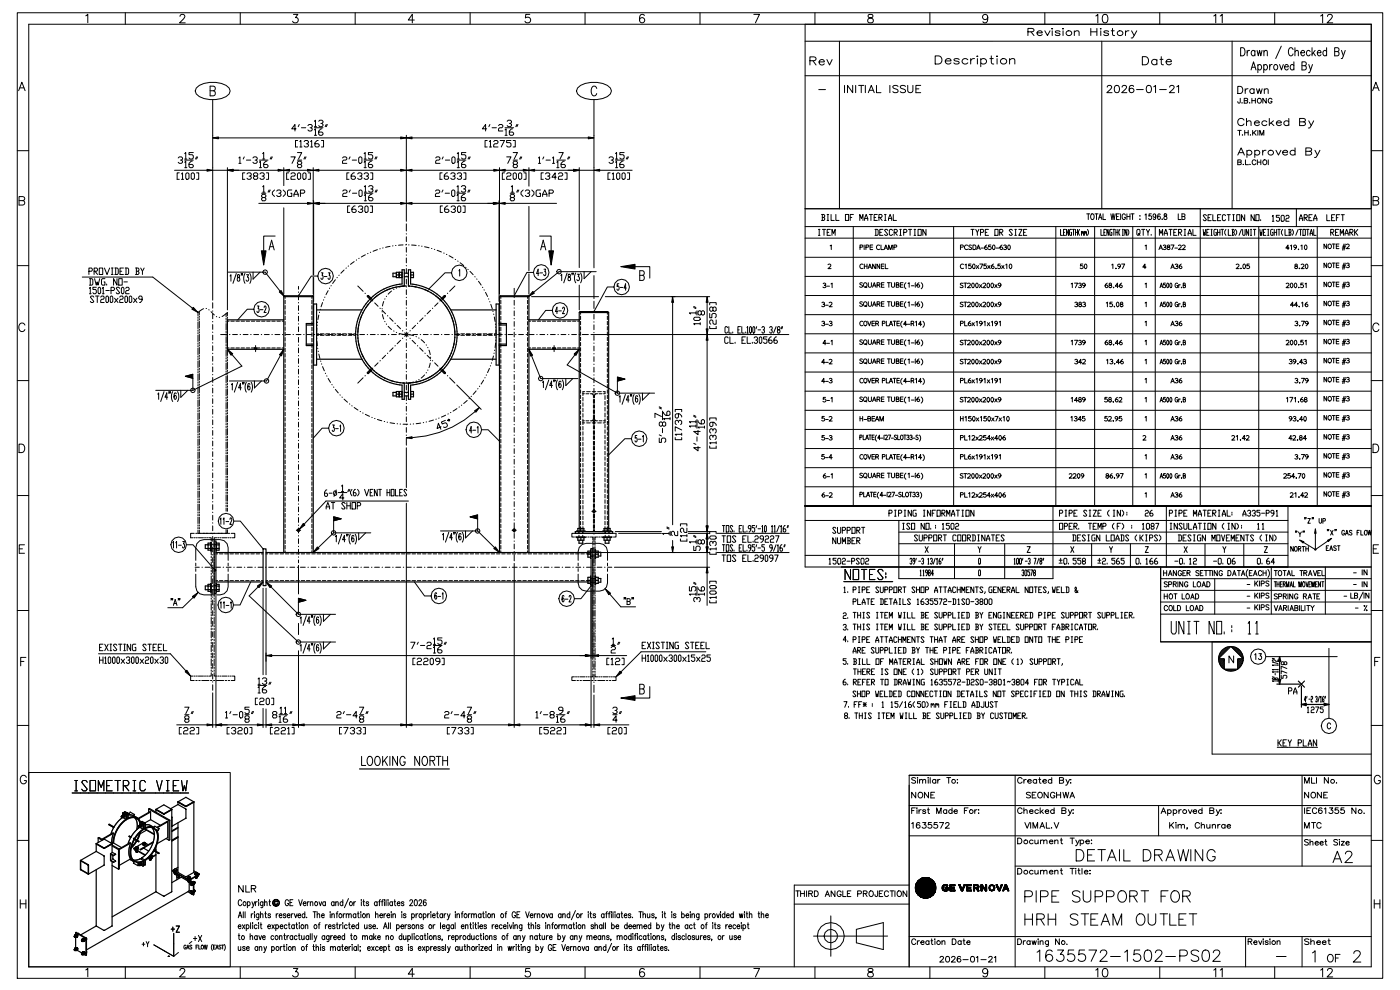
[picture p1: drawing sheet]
<svg xmlns="http://www.w3.org/2000/svg" width="297mm" height="210mm" viewBox="0 0 297 210" stroke-linecap="round" stroke-linejoin="round" font-family="sans-serif">
<g fill="none" stroke="#000" stroke-width=".21">
<path d="M3.7 2.7h289.3v204.6h-289.3zM4 19.2l.6-1.8 .7 1.8M4.2 18.6h.9M6.1 5.1h284.5v199.8h-284.5zM18.2 3.4l.4-.4v1.8M26.6 2.7v2.4M38.1 3.5l.4-.5 .6 .2a.56 .56 0 0 1-.2 .8l-.8 .8h1.2M41.6 18.7a5.6 5.6 0 0 1 7 0l.2 .6-.2 .6a5.6 5.6 0 0 1-7 0l-.2-.6zM44.5 19.2h.7a.56 .56 0 0 1 .4 .6 .56 .56 0 0 1-.4 .5h-.7v-2h.7l.3 .1v.6l-.3 .2M50.9 2.7v2.4M62.2 3h.9l-.5 .7a.6 .6 0 0 1 .5 1 .6 .6 0 0 1-1.1-.2M75.3 2.7v2.4"/>
<path d="M87.8 4.2h-1.3l.9-1.2v1.8M99.6 2.7v2.4M112.3 3h-.9l-.1 .8a.63 .63 0 0 1 1 0 .63 .63 0 0 1-.1 1 .63 .63 0 0 1-.9-.3M122.4 18.7a5.6 5.6 0 0 1 7 0l.2 .6-.2 .6a5.6 5.6 0 0 1-7 0l-.2-.6zM124 2.7v2.4M126.5 18.7a.61 .61 0 0 0-.8-.4 .61 .61 0 0 0-.4 .7v.5a.61 .61 0 0 0 .4 .8 .61 .61 0 0 0 .8-.5M136.5 3.3a.52 .52 0 0 0-.7-.2 1.03 1.03 0 0 0 .3 1.7 .56 .56 0 0 0 .5-.5 .56 .56 0 0 0-.5-.6 .56 .56 0 0 0-.6 .5M148.3 2.7v2.4M159.7 3h1.2l-.8 1.8M170.6 5.1v115h120M171.6 12.9l1.1-.1 .2-.4-.4-.4h-.9v1.8M172.3 12.9l.6 .9"/>
<path d="M172.7 2.7v2.4M173.5 19h1.4M173.6 13.1h1.1a.59 .59 0 0 0-.8-.4 .59 .59 0 0 0-.3 .9 .59 .59 0 0 0 .9 .1l.2-.2M175.2 12.6l.6 1.2 .5-1.2M177.9 8.7v35.5M179 18.1v1.5M180.7 18.1v1.5l-1.1-1.5v1.5M181.3 18.1v1.5M182 18.1h1.1M182.5 18.1v1.5M183.4 18.1v1.5M184 19.6l.6-1.5 .7 1.5"/>
<path d="M184 3.1a.36 .36 0 0 0 .2 .6 .64 .64 0 0 1 .7 .3 .64 .64 0 0 1 0 .8h-.6a.52 .52 0 0 1-.4-.5 .52 .52 0 0 1 .5-.5l.3-.1a.36 .36 0 0 0 .2-.6zM184.2 19.1h.8M185.7 18.1v1.5h1M188.6 18.1v1.5M190.3 18.3a.64 .64 0 0 0-1.1 .2l1.1 .7v.2l-.4 .2-.7-.2M191.9 18.3a.64 .64 0 0 0-1.1 .2l1.1 .7v.2l-.4 .2-.7-.2M192.4 18.1v1.1a.56 .56 0 0 0 .5 .4 .56 .56 0 0 0 .6-.4v-1.1M194.1 18.8h.6M195.1 18.1h-1v1.5h1M197.1 2.7v2.4M198.2 11.8h.7a.87 .87 0 0 1 .7 .9 .87 .87 0 0 1-.7 .9h-.7zM200.3 12.9h1.2a.62 .62 0 0 0-.8-.5 .62 .62 0 0 0-.3 .9 .62 .62 0 0 0 .9 .2l.2-.2"/>
<path d="M203.3 12.7a.73 .73 0 0 0-1.2 0l.4 .2 .7 .2 .1 .2a.73 .73 0 0 1-1.2 0M205.1 12.7a.66 .66 0 0 0-1-.2 .66 .66 0 0 0 0 1 .66 .66 0 0 0 1-.2M205.7 12.4v1.2M206.5 12.4a.68 .68 0 0 0-.8 .5M207 11.9h.2zM207.1 12.4v1.2M207.8 12.7a.66 .66 0 0 1 1-.2 .66 .66 0 0 1 0 1 .66 .66 0 0 1-1-.2M207.8 12.4v1.7M209.3 3.6a.56 .56 0 0 1-.7 .5 .56 .56 0 0 1-.3-.9 .56 .56 0 0 1 .9 .1 1.25 1.25 0 0 1-.4 1.5h-.4l-.1-.2M209.8 12.4h.7M210.1 11.8v1.4l.1 .3 .4 .1M211.2 11.9h.2z"/>
<path d="M211.3 12.4v1.2M213.9 12.7a.78 .78 0 0 1 1.1-.2l.1 1.1M213.9 12.4v1.2M217.8 6.7h1.1l.2-.4-.4-.3h-.9v1.5M218.5 6.7l.6 .8M219.8 7h1.1a.56 .56 0 0 0-.8-.5 .56 .56 0 0 0-.3 .8 .56 .56 0 0 0 .9 .2l.2-.2M221.4 2.7v2.4M221.4 6.5l.6 1 .5-1M222.9 6.1h.2zM223 6.5v1M224.6 6.7l-.3-.2-.6 .1v.3l.8 .2 .1 .2-.3 .2h-.6l-.1-.2M225.2 6.1h.2z"/>
<path d="M225.3 6.5v1M227.7 6.8a.72 .72 0 0 1 .9-.2l.1 .9M227.7 6.5v1M231.2 6v1.5M231.2 6.7h1.2M232.2 3.4l.4-.4v1.8M232.4 6v1.5M233.2 6.1h.2zM233.3 6.5v1M233.5 8.7v35.5M233.8 3.1a.58 .58 0 0 1 .9 .3 .91 .91 0 0 1-.6 1.4 1.15 1.15 0 0 1-.3-1.7zM234.6 18.5l.4-.4h.3l.3 .3-.3 .5-.7 .7h1.1"/>
<path d="M234.9 6.7l-.3-.2-.6 .1v.3l.8 .2 .1 .2-.3 .2h-.6l-.1-.2M235.5 6.5h.6M235.8 6v1.2v.3h.4M236.4 18.2a.55 .55 0 0 1 .8 .2v.4a.67 .67 0 0 1-.6 .8 .94 .94 0 0 1-.2-1.4zM237.8 18.5l.3-.4h.3l.3 .3-.2 .5-.8 .7h1.1M238.5 6.5v1M239.3 6.5a.61 .61 0 0 0-.8 .5M239.8 6.5l.6 1M240.2 18.3v-.1a.55 .55 0 0 0-.8 .2 .87 .87 0 0 0 .4 1.2 .5 .5 0 0 0 .5-.4 .5 .5 0 0 0-.5-.6 .5 .5 0 0 0-.5 .5M240.9 19h1.4M240.9 6.5l-.8 1.5h-.4M242.1 12h.6a.89 .89 0 0 1 .7 .9 .89 .89 0 0 1-.7 .8h-.6z"/>
<path d="M243.1 18.2a.55 .55 0 0 1 .8 .2l.1 .4a.67 .67 0 0 1-.6 .8 .94 .94 0 0 1-.3-1.4zM244.5 18.4l.4-.3v1.5M245.2 12.8a.61 .61 0 0 0-1-.1 .61 .61 0 0 0 0 .9 .61 .61 0 0 0 1-.1M245.2 12.6v1.1M245.7 19h1.5M245.8 2.7v2.4M245.8 12.6h.7M246.1 12v1.4l.1 .2 .4 .1M247.1 13.1h1.1a.59 .59 0 0 0-.8-.4 .59 .59 0 0 0-.2 .8 .59 .59 0 0 0 .8 .1l.2-.1M247.9 18.5l.3-.4h.3l.3 .3-.2 .5-.8 .7h1.1M249.4 18.4l.4-.3v1.5M257.2 3.4l.4-.4v1.8"/>
<path d="M258.6 3.4l.4-.4v1.8M261.1 8.7v35.5M262.3 18.3h.5a.8 .8 0 0 1 .6 .8 .8 .8 0 0 1-.6 .7h-.5zM262.9 10.1a.92 .92 0 0 1 1 .6 .92 .92 0 0 1-.3 1.1h-.7zM263.9 18.8v1M264.3 10.7v1.1M264.5 18.8a.5 .5 0 0 0-.6 .4M264.8 10.7a.47 .47 0 0 0-.5 .5M265.1 14.8l.5-1.7 .6 1.7M265.3 14.2h.7M265.8 19a.5 .5 0 0 0-.8-.1 .5 .5 0 0 0 0 .8 .5 .5 0 0 0 .8-.1M265.8 18.8v1"/>
<path d="M265.9 10.9a.38 .38 0 0 0-.3-.2 .38 .38 0 0 0-.4 .2v.4a.46 .46 0 0 0 .5 .5l.2-.2M265.9 10.7v1.1M266.3 18.8l.3 1 .3-1 .3 1 .3-1M266.4 10.7l.3 1.1 .2-1.1 .3 1.1 .3-1.1M266.6 13.9a.38 .38 0 0 1 .3-.2 .38 .38 0 0 1 .4 .2l.1 .4a.47 .47 0 0 1-.6 .5l-.2-.2M266.6 13.7v1.7M267.8 13.9l.1-.1a.36 .36 0 0 1 .6 .1l.1 .4a.47 .47 0 0 1-.5 .5l-.3-.2M267.8 13.7v1.7M267.8 11l.4-.3 .3 .1 .1 1M267.8 10.7v1.1M267.9 19.1l.4-.3 .4 .1 .1 .9M267.9 18.8v1"/>
<path d="M269.1 13.7v1.1M269.6 13.7a.47 .47 0 0 0-.5 .5M270.1 13.8a.51 .51 0 0 1 .7 .5 .51 .51 0 0 1-.7 .4l-.2-.4zM270.1 2.7v2.4M271.2 13.7l.4 1.1 .4-1.1M271.5 9.8l-1.2 2.6M272.2 14.2h.8l-.1-.4a.36 .36 0 0 0-.6 .1l-.1 .4a.47 .47 0 0 0 .6 .5l.2-.2M274 10.5a.51 .51 0 0 0-.6-.4 .51 .51 0 0 0-.4 .7v.4a.51 .51 0 0 0 .4 .6 .51 .51 0 0 0 .6-.4M274.2 13.9a.38 .38 0 0 0-.4-.2 .38 .38 0 0 0-.3 .2l-.1 .4a.47 .47 0 0 0 .5 .5l.3-.2M274.2 13.1v1.7M274.4 11l.4-.3 .3 .1v1M274.4 10.1v1.7"/>
<path d="M275.7 11.2h.8l-.2-.4a.37 .37 0 0 0-.6 .1v.4a.46 .46 0 0 0 .5 .5l.3-.2M275.9 13.9h.6l.3 .2v.4l-.3 .3h-.6v-1.7h.6l.3 .2v.3l-.3 .3M277.4 13.7l.3 1.1M277.6 10.9a.38 .38 0 0 0-.3-.2 .38 .38 0 0 0-.4 .2v.4a.47 .47 0 0 0 .5 .5l.2-.2M278 10.1v1.7M278.1 13.7l-.5 1.6-.3 .1M278.3 11.2l.5 .6M278.7 10.7l-.7 .8M279.2 11.2h.7l-.1-.4a.52 .52 0 0 0-.6 .5 .52 .52 0 0 0 .6 .5l.1-.2M279.9 3.4l.4-.4v1.8M281.1 10.9a.38 .38 0 0 0-.3-.2 .38 .38 0 0 0-.4 .2l-.1 .4a.47 .47 0 0 0 .6 .5l.2-.2M281.1 10.1v1.7"/>
<path d="M281.3 3.5l.4-.5 .6 .2a.56 .56 0 0 1-.2 .8l-.9 .8h1.2M282.8 10.9h.6l.3 .2 .1 .4-.4 .3h-.6v-1.7h.6l.3 .2 .1 .3-.4 .3M284.3 10.7l.4 1.1M285.1 10.7l-.6 1.6-.3 .1M290.6 16h-120M290.6 8.7h-120M290.9 19.2l.7-1.8 .7 1.8M291.1 18.6h.9M3.7 31.9h2.4M37 36.1h6.9M37.8 33.5l.2-.3h.5l.2 .5-.5 .2M38 36.6h-.5v1.4h.5"/>
<path d="M38.5 33.9l.2 .3-.2 .4h-.5l-.2-.2M38.5 36.9l.2-.3v1.4M38.5 38h.4M39.1 32.6l.3-.3v1.4M39.1 34.4l.3-.2v1.3M39.1 33.9h1.9M39.1 33.7h.5M39.1 35.5h.5M39.4 36.9l.2-.3 .5 .3v.9l-.3 .2-.4-.2zM40.7 34.2h-.2l-.4 .4v.7l.2 .2h.4l.3-.2-.3-.5h-.6M40.7 36.6l.5 .3v.9l-.2 .2-.5-.2v-.9zM41 32.3h-.9v.5h.6l.3 .2v.5l-.3 .2h-.4l-.2-.2"/>
<path d="M41.7 36.6h.4v1.4h-.4M41.7 33.2l-.3 .5M41.9 33.2l-.2 .5M45.1 36.1h3.1M45.1 21.1v42.5M46.3 29.2h38.6M48.2 35.5v30.2M49.4 36.1h9.5M50.6 33.5l.2-.3v1.4M50.6 34.6h.5M51.8 33.2l-.3 .5M51.9 36.6h-.5v1.4h.5"/>
<path d="M52.2 33.9h.9M52.3 36.9l.3-.3h.4l.3 .3-.3 .4h-.2M53 37.3l.3 .2-.3 .5h-.4l-.3-.2M53.6 33.5l.2-.3h.5l.2 .5-.4 .2M53.9 37.3l-.2-.2 .2-.5h.5l.2 .5-.2 .2h-.5l-.2 .5 .2 .2h.5l.2-.2-.2-.5M54.3 33.9l.2 .3-.2 .4h-.5l-.2-.2M55 34.4l.2-.2v1.3M55 33.9h1.8M55 35.5h.4M55.1 36.9l.2-.3h.5l.2 .3-.2 .4h-.3M55.7 32.6l.2-.3v1.4M55.7 33.7h.4"/>
<path d="M55.7 39.6l.2-.3v1.4M55.8 37.3l.2 .2-.2 .5h-.5l-.2-.2M56.5 36.6h.4v1.4h-.4M56.6 34.2h-.3l-.4 .4v.7l.2 .2h.5l.2-.2-.2-.5h-.7M57.5 33.2l-.2 .5M57.7 33.2l-.2 .5M60.1 35.5v3.8M61.2 36.6h-.5v1.4h.5M61.3 36.1h3.9M61.7 33.2h.9l-.7 1.4M61.7 36.9l.2-.3h.4l.3 .3-.3 .4h-.4l-.2 .2v.5h.9M62.7 27.3h-.9l.7-.9v1.4"/>
<path d="M63 32.3h.9l-.6 1.4M63 33.9h.9M63.1 29.8h-.5v1.3h.5M63.3 34.8l-.3-.2 .3-.4h.4l.2 .2-.2 .4h-.4l-.3 .3 .3 .4h.4l.2-.2-.2-.5M63.3 36.6l.4 .3v.9l-.2 .2-.5-.2v-.9zM63.4 26.4l-.2 .4M63.5 30l.3-.2v1.3M63.5 31.1h.5M63.9 27.1h.9M64.4 36.6l.5 .3v.9l-.3 .2-.4-.2v-.9zM64.5 30l.2-.2h.4l.3 .2v.2l-.5 .3M64.6 33.2l-.2 .5"/>
<path d="M64.9 33.2l-.3 .5M65.1 30.5l.3 .2-.3 .4h-.4l-.2-.2M65.3 26.6l.2-.2h.4l.3 .2-.3 .5h-.2M65.3 36.6h.5v1.4h-.5M65.8 30l.3-.2v1.3M65.8 31.1h.5M65.9 27.1l.3 .2-.3 .5h-.4l-.2-.3M66.4 35.5v22.8M66.6 25.7l.3-.2v1.3M66.6 27.5l.3-.2v1.4M66.6 27.1h1.9M66.6 28.7h.5"/>
<path d="M66.6 26.8h.5M67.4 29.8h-.2l-.5 .4v.7l.3 .2h.4l.3-.2-.3-.4h-.7M67.5 25.7l.3-.2h.4l.3 .4-.5 .3M67.6 36.1h17.3M68.1 29.8h.5v1.3h-.5M68.2 26.2l.3 .2-.3 .4h-.4l-.3-.2M68.2 27.3h-.2l-.5 .5v.6l.3 .3h.4l.3-.3-.3-.4h-.7M69.1 26.4l-.2 .4M69.4 26.4l-.3 .4M72.6 33.5l.2-.3h.5l.2 .3-.2 .4h-.5l-.2 .3v.4h.9M74 36.6h-.5v1.4h.5M74.2 33.2l-.2 .5"/>
<path d="M74.6 33.9h1M75.1 36.6h-.2l-.5 .5v.7l.2 .2h.5l.2-.2-.2-.5h-.7M75.8 36.9l.2-.3h.5l.2 .5-.5 .2M76.2 33.2l.5 .3v.9l-.2 .2-.5-.2v-.9zM76.5 37.3l.2 .2-.2 .5h-.5l-.2-.2M77.2 32.6l.2-.3v1.4M77.2 34.4l.2-.2v1.3M77.2 36.9l.2-.3h.4l.3 .5-.5 .2M77.2 33.9h1.8M77.2 33.7h.4M77.2 35.5h.4M77.2 39.6l.2-.3v1.4"/>
<path d="M77.8 37.3l.3 .2-.3 .5h-.4l-.2-.2M78.1 39.6l.2-.3h.5l.2 .3v.2l-.4 .2M78.5 36.6h.5v1.4h-.5M78.8 34.2h-.3l-.4 .4v.7l.2 .2h.5l.2-.2-.2-.5h-.7M79 32.3h-.9v.5h.7l.2 .2v.5l-.2 .2h-.5l-.2-.2M79.7 33.2l-.3 .5M79.9 33.2l-.2 .5M86.1 28.7v18.2M87.3 36.1h17.3M87.3 29.2h37.4M92.3 33.5l.3-.3h.4l.2 .3-.2 .4h-.4l-.3 .3v.4h.9M93.7 36.6h-.5v1.4h.5"/>
<path d="M93.9 33.2l-.2 .5M94.4 33.9h.9M94.8 36.6h-.2l-.4 .5v.7l.2 .2h.4l.3-.2-.3-.5h-.6M95.5 36.9l.3-.3h.4l.2 .5-.4 .2M96 33.2l.4 .3v.9l-.2 .2-.4-.2v-.9zM96.2 37.3l.2 .2-.2 .5h-.4l-.3-.2M96.9 39.6l.2-.3v1.4M96.9 32.6l.2-.3v1.4M96.9 34.4l.2-.2v1.3M96.9 36.9l.2-.3h.5l.2 .5-.4 .2M96.9 33.9h1.8M96.9 33.7h.5"/>
<path d="M96.9 35.5h.5M97.6 37.3l.2 .2-.2 .5h-.5l-.2-.2M97.8 39.6l.2-.3h.5l.2 .5-.5 .2M98.3 36.6h.4v1.4h-.4M98.5 34.2h-.2l-.5 .4v.7l.2 .2h.5l.2-.2-.2-.5h-.7M98.7 32.3h-.9v.5h.7l.2 .2v.5l-.2 .2h-.5l-.2-.2M99.4 33.2l-.2 .5M99.6 33.2l-.2 .5M103.1 27.3h-.9l.7-.9v1.4M103.2 29.8h-.4v1.3h.4M103.7 30l.2-.2v1.3M103.7 31.1h.5"/>
<path d="M103.8 26.4l-.2 .4M104.3 27.1h.9M104.6 30l.2-.2h.5l.2 .2-.2 .5h-.5l-.2 .2v.4h.9M105.6 26.6l.3-.2h.4l.3 .2-.3 .5h-.4l-.3 .2v.5h1M105.9 35.5v26.8M106 29.8h.9l-.7 1.3M106.9 36.6h-.4v1.4h.4M107 27.5l.3-.2v1.4M107 27.1h1.9M107 28.7h.5M107.1 36.1h3.8M107.4 33.2h.9l-.7 1.4"/>
<path d="M107.4 36.9l.2-.3h.5l.2 .3-.2 .4h-.5l-.2 .2v.5h.9M107.5 25.7l.2-.2h.5l.2 .2v.2l-.5 .3M108.2 26.2l.2 .2-.2 .4h-.5l-.2-.2M108.3 29.8h-.9v.4h.7l.2 .3v.4l-.2 .2h-.5l-.2-.2M108.4 39.6l.2-.3v1.4M108.6 27.3h-.2l-.5 .5v.6l.3 .3h.4l.3-.3-.3-.4h-.7M108.7 29.8h.5v1.3h-.5M108.7 32.3h1l-.7 1.4M108.7 33.9h1M109 34.8l-.3-.2 .3-.4h.4l.3 .2-.3 .4h-.4l-.3 .3 .3 .4h.4l.3-.2-.3-.5M109 36.6l.4 .3v.9l-.2 .2-.5-.2v-.9zM109.5 26.4l-.2 .4"/>
<path d="M109.8 26.4l-.3 .4M109.9 36.9l.2-.3 .5 .3v.9l-.3 .2-.4-.2zM110.3 33.2l-.2 .5M110.6 33.2l-.3 .5M111 36.6h.5v1.4h-.5M112.1 35.5v3.9M113.3 36.1h8.2M114.1 33.5l.2-.3v1.4M114.1 34.6h.5M115.1 36.6h-.4v1.4h.4M115.2 33.2l-.2 .5M115.6 36.9l.2-.3h.5l.2 .3v.2l-.5 .2"/>
<path d="M115.7 33.9h.9M116.3 37.3l.2 .2-.2 .5h-.5l-.2-.2M117.1 33.5l.2-.3v1.4M117.1 34.6h.4M117.9 37.5h-.9l.7-.9v1.4M118 34.4l.2-.2v1.3M118 33.9h1.8M118 35.5h.5M118.3 36.9l.3-.3h.4l.3 .3-.3 .4h-.4l-.3 .2v.5h1M118.5 32.3h.9l-.7 1.4M119.6 34.2h-.2l-.5 .4v.7l.2 .2h.5l.2-.4-.2-.3h-.7M119.7 36.6h.5v1.4h-.5"/>
<path d="M120.5 33.2l-.2 .5M120.7 33.2l-.2 .5M122.8 35.5v21.2M122.8 36.1h3.1M125.9 21.1v35.7M127.1 36.1h6.9M129.1 33.5l.2-.3h.5l.2 .5-.5 .2M129.3 36.6h-.5v1.4h.5M129.8 33.9l.2 .3-.2 .4h-.5l-.2-.2M129.8 36.9l.2-.3v1.4M129.8 38h.4M130.4 32.6l.3-.3v1.4"/>
<path d="M130.4 34.4l.3-.2v1.3M130.4 33.9h1.9M130.4 33.7h.5M130.4 35.5h.5M130.7 36.9l.2-.3 .5 .3v.9l-.3 .2-.4-.2zM131.8 36.9l.2-.3 .5 .3v.9l-.2 .2-.5-.2zM132 34.2h-.2l-.4 .4v.7l.2 .2h.4l.3-.2-.3-.5h-.6M132.3 32.3h-.9v.5h.6l.3 .2v.5l-.3 .2h-.4l-.2-.2M133 36.6h.4v1.4h-.4M133 33.2l-.3 .5M133.2 33.2l-.2 .5M262.3 32.9l.7-1.6 .7 1.6"/>
<path d="M262.3 34.4l.7 .1v.2l-.2 .2h-.5v-1l.7 .1v.3l-.2 .1M262.3 27.6h.7M262.6 32.3h.9M262.7 27.6v1.1M262.8 20.8v1h-.4l-.1-.3M263.2 21.8h.1M263.3 28.6h.1M263.5 34.8v.1M263.6 25.5a.73 .73 0 0 0-1.1-.2 .73 .73 0 0 0 0 1.1 .73 .73 0 0 0 1.1-.1M263.7 21.3l.7 .1v.3l-.3 .2h-.4v-1.1l.7 .1v.2l-.3 .2M263.8 27.6v1.1M263.8 28.1h.7"/>
<path d="M263.9 33.9v1h.7M264.2 25.9a.66 .66 0 0 1 .8-.2l.1 .9M264.2 25.1v1.5M264.2 32.1a.57 .57 0 0 1 .9-.2 .57 .57 0 0 1 0 .9 .57 .57 0 0 1-.9-.2M264.2 31.8v1.6M264.5 27.6v1.1M264.8 21.8h.1M264.9 34.8v.1M265 28.6h.1M265.3 20.8v1.1M265.3 21.3h.7M265.5 27.6v1.1"/>
<path d="M265.7 28.1l.5 .6M265.8 26h1.1a.54 .54 0 0 0-.7-.4 .54 .54 0 0 0-.3 .8 .54 .54 0 0 0 .8 .1l.2-.1M265.9 32.1a.57 .57 0 0 1 .9-.2 .57 .57 0 0 1 0 .9 .57 .57 0 0 1-.9-.2M265.9 31.8v1.6M266 20.8v1.1M266.1 34.1a.44 .44 0 0 0-.5-.2 .44 .44 0 0 0-.2 .6 .41 .41 0 0 0 .3 .4 .41 .41 0 0 0 .4-.2M266.2 27.6l-.7 .7M266.5 33.9v1M266.5 34.4h.7M266.6 27.6v1.1M267 28.7v-1.1l.4 1.1 .4-1.1v1.1M267.2 33.9v1"/>
<path d="M267.6 31.8v1.1M268.3 31.8a.58 .58 0 0 0-.7 .5M268.3 20.8v1.1l-.7-1.1v1.1M268.5 25.8a.57 .57 0 0 0-.9-.1 .57 .57 0 0 0 0 .8 .57 .57 0 0 0 .9-.1M268.8 33.9v1M269 25.1v1.5M269.3 26l.7 .6M269.6 21.1a.44 .44 0 0 0-.6-.2 .44 .44 0 0 0-.2 .6 .39 .39 0 0 0 .4 .4 .39 .39 0 0 0 .4-.4h-.3M269.9 25.6l-.9 .7M270.4 31.8l.5 1.1 .6-1.1M270.5 26h1a.54 .54 0 0 0-.7-.4 .54 .54 0 0 0-.3 .8 .54 .54 0 0 0 .9 .1l.1-.1M271.8 32.3h1.1a.54 .54 0 0 0-.8-.4 .54 .54 0 0 0-.2 .8 .54 .54 0 0 0 .8 .1l.2-.2"/>
<path d="M273.1 25.8a.57 .57 0 0 0-.8-.1 .57 .57 0 0 0 0 .8 .57 .57 0 0 0 .8-.1M273.1 25.1v1.5M274.4 32.1a.57 .57 0 0 0-.8-.2 .57 .57 0 0 0 0 .9 .57 .57 0 0 0 .8-.2M274.4 31.3v1.6M275.4 25.8l1.2 .2v.3l-.4 .3h-.8v-1.5l1.2 .1v.5l-.4 .1M276.7 32.1l1.2 .1 .1 .4-.5 .3h-.8v-1.6l1.2 .2v.4l-.4 .2M277.3 25.6l.6 1M278.4 25.6l-.8 1.4-.3 .1M278.7 31.8l.5 1.1M279.7 31.8l-.8 1.5-.3 .1M290.6 31.9h2.4M3.7 56.3h2.4"/>
<path d="M4 42.5h.8a.47 .47 0 0 1 .5 .5 .47 .47 0 0 1-.5 .5h-.8v-1.8h.8l.3 .1 .1 .4-.4 .3M17.4 58.7h15l8.4 6.6M18.8 57.5h.6l.2-.3-.2-.4h-.6v1.4M18.9 59h.6l.2 .3v.9l-.2 .2h-.6M19.1 59v1.4M19.9 57.5h.6l.2-.3-.2-.4h-.6v1.4M20 59l.4 1.4 .2-.7 .2 .7 .3-1.4M20.1 57.5l.6 .7M21 56.8h.8v1.4h-.8zM22.1 56.8l.6 1.4 .5-1.4M22.2 59h-.5l-.2 .3v.9l.2 .2h.5v-.7h-.1M23.6 56.8h.4"/>
<path d="M23.6 58.2h.4M23.8 56.8v1.4M24.3 56.8h.6l.2 .2v.9l-.2 .3h-.6M24.5 56.8v1.4M24.8 59v1.4l-.7-1.4v1.4M25.2 59h.7v1.4h-.7zM25.4 57.5h.4M26.2 56.8h-.8v1.4h.8M26.3 59.7h.7M26.5 56.8h.6l.2 .2v.9l-.2 .3h-.6M26.7 56.8v1.4M28.7 56.8h.6l.2 .2-.2 .5"/>
<path d="M28.9 57.5h.4l.2 .4-.2 .3h-.6M28.9 56.8v1.4M29.8 56.8l.4 .7v.7M30.6 56.8l-.4 .7M48.3 57.7h7.9l3.2 4M48.7 58.5l.2-.3v1.4M50.1 57.9l-.7 2.1M50.4 58.3v.4a.46 .46 0 0 1 .4 .4 .46 .46 0 0 1-.3 .5 .51 .51 0 0 1-.2-.6 .51 .51 0 0 1 .4-.3v-.4zM51.2 58l-.1 .3M51.4 58l-.1 .3M51.9 57.9a2.12 2.12 0 0 0 0 2.1M52.2 58.2h.5l-.3 .5a.4 .4 0 0 1 .3 .5 .4 .4 0 0 1-.5 .3v-.2"/>
<path d="M52.9 57.9a2.1 2.1 0 0 1 0 2.1M53.6 57.7v1.5l1.5-1.5M54.8 43.1h10.4M55.4 40.9h.9M55.7 41.9l-.3-.5 .3-.2h.4l.2 .4-.9 .5 .3 .4h.4l.2-.2-.2-.4M55.7 40.7h.4M57 53l.6-2.1 .5 2.1M57 40.3l-.2 .4M57.2 52.3h.7M57.3 40.3l-.3 .4M58.2 40.3l-.5 .4v.5l.5 .4M58.3 50h-2.4v3.1"/>
<path d="M58.6 40.5l.3-.2h.4l.2 .2v.2l-.4 .2M59.3 40.9l.2 .3-.2 .4h-.4l-.3-.2M60 40.3l.5 .4v.5l-.5 .4M60.1 44v18.3M61.8 40.3h-.6l-.3 .2v.9l.3 .2h.6v-.7h-.2M62.3 41.6v-.4l.4-.9 .5 .9v.4M62.3 41.2h.9M63.7 40.9h.7l.2-.4-.2-.2h-.7v1.3M66.4 58.8v3.5M66.4 43.1h.1M66.5 42.5v15.8M66.5 58.8v5.1"/>
<path d="M67.3 58.5h-1.3l-2.7 4.2M67.7 43.1h17.2M68.1 57.8h.3l-.2 .5a.47 .47 0 0 1 .3 .5 .47 .47 0 0 1-.3 .4l-.2-.3M68.7 58.6h.6M69.6 57.8h.3l-.2 .5a.47 .47 0 0 1 .3 .5 .47 .47 0 0 1-.3 .4l-.2-.3M71.1 59.3l-.6 .8M71.5 58.8l-.1 .1M71.9 58.3l-.1 .1M72.6 40.5l.3-.2h.4l.2 .2-.2 .4h-.4l-.3 .3v.4h.9M72.9 57.2l-.7 .7M73.4 56.8h-.1M73.9 56.4h-.1"/>
<path d="M74.1 43.6h-.4v1.4h.4M74.2 40.3l-.2 .4M74.7 40.9h.9M75.1 55.4l-.8 .6M75.3 43.6h-.3l-.4 .5v.7l.2 .2h.5l.2-.4-.2-.3h-.7M75.6 55.1h-.1M75.9 43.9l.3-.3h.4l.3 .5-.5 .2M76.1 40.5l.2-.2 .4 .2v.9l-.2 .2-.4-.2zM76.1 54.7l-.1 .1M76.6 44.3l.3 .3-.3 .4h-.4l-.3-.2M77.2 41.4l.2-.2v1.3M77.2 40.9h1.8"/>
<path d="M77.2 40.7h.5M77.2 42.5h.5M77.3 43.9l.2-.3 .5 .3v.9l-.2 .2-.5-.2zM77.4 54l-.8 .5M78 53.7l-.1 .1M78.5 43.6h.4v1.4h-.4M78.6 53.4l-.1 .1M78.8 40l.2 .3-.2 .4h-.5l-.2-.2M78.8 41.2h-.2l-.5 .4v.7l.2 .2h.5l.2-.4-.2-.2h-.7M79.7 40.3l-.2 .4M80 40.3l-.3 .4M80 52.9l-.9 .3"/>
<path d="M80.6 52.7h-.1M81.2 52.5l-.1 .1M82.7 52.2l-1 .2M83.3 52.1h-.1M83.9 52h-.1M85.4 51.9l-1 .1M86 51.9h.1M86.1 47.4v1.6M86.1 49.5v.1M86.1 50.2v1M86.1 51.8v.1M86.1 52.4v1"/>
<path d="M86.1 54v.1M86.1 54.7v1M86.1 56.2v.1M86.1 56.9v1M86.1 58.5v.1M86.1 59.2v1M86.6 51.9h.1M87.2 51.9l1 .1M87.3 43.1h17.3M88.7 52.1h.1M89.3 52.2h.1M90 52.3l.9 .2"/>
<path d="M91.4 52.6l.1 .1M92 52.8l.1 .1M92.3 40.5l.2-.2h.5l.2 .2-.2 .4h-.5l-.2 .3v.4h.9M92.6 53l.9 .4M93.8 43.6h-.5v1.4h.5M93.9 40.3l-.3 .4M94 53.6l.1 .1M94.3 40.9h.9M94.6 53.9h.1M94.9 43.6h-.2l-.5 .5v.7l.2 .2h.5l.2-.4-.2-.3h-.7M95.2 54.2l.8 .5M95.6 43.9l.2-.3h.5l.2 .5-.4 .2"/>
<path d="M95.7 57.8h-1.4l-3.4 3.4M95.7 40.5l.2-.2 .5 .2v.9l-.2 .2-.5-.2zM96.3 44.3l.2 .3-.2 .4h-.5l-.2-.2M96.5 55h.1M96.9 41.4l.2-.2v1.3M96.9 40.9h1.8M96.9 40.7h.4M96.9 42.5h.4M97 43.9l.2-.3 .5 .3v.9l-.3 .2-.4-.2zM97 55.3l.1 .1M97.3 57.4l.1-.3v1.4M97.5 55.7l.8 .6"/>
<path d="M98.1 43.6h.5v1.4h-.5M98.5 40l.2 .3-.2 .4h-.5l-.2-.2M98.5 41.2h-.3l-.4 .4v.7l.2 .2h.5l.2-.2-.2-.4h-.7M98.7 56.6l.1 .1M99.1 57.1h.1M99.4 40.3l-.3 .4M99.6 40.3l-.2 .4M99.6 57.5l.7 .7M100.6 58.6l.1 .1M101 59.1l.1 .1M101.4 59.6l.6 .8M105.8 42.5v21.4"/>
<path d="M105.8 43.1h.1M107.1 43.1h10.8M108.1 40.9h.9M108.4 41.9l-.3-.3 .3-.4h.4l.2 .2-.2 .5h-.4l-.3 .2 .3 .4h.4l.2-.2-.2-.4M108.4 40.7h.4M109.7 40.3l-.2 .4M110 40.3l-.3 .4M110.9 40.3l-.5 .4v.5l.5 .4M111.3 40.5l.3-.2h.4l.2 .2v.2l-.4 .2M112 40.9l.2 .3-.2 .4h-.4l-.3-.2M112.1 43.7v13.7M112.1 58v4.3"/>
<path d="M112.7 40.3l.5 .4v.5l-.5 .4M113 57.7h-1.3l-2.7 5M114.2 58h-.5l.3-1v1.4M114.4 50h2.4v3.1M114.4 57.8h.6M114.5 40.3h-.7l-.2 .2v.9l.2 .2h.7v-.7h-.2M114.6 53l.5-2.1 .6 2.1M114.8 52.3h.7M115 41.6v-.4l.4-.9 .5 .9v.4M115 41.2h.9M115.3 57h.3l-.2 .6a.47 .47 0 0 1 .3 .4 .47 .47 0 0 1-.3 .4l-.2-.2M116.4 40.9h.6l.3-.4-.3-.2h-.6v1.3"/>
<path d="M118.8 58.4l.2-.3v1.4M120.2 57.8l-.7 2.1M120.4 58.2v.4a.46 .46 0 0 1 .5 .4 .46 .46 0 0 1-.3 .5 .51 .51 0 0 1-.2-.6 .51 .51 0 0 1 .4-.3v-.4zM121.3 57.9l-.1 .3M121.5 57.9l-.1 .3M122 57.8a2.1 2.1 0 0 0 0 2.1M122.3 58.1h.5l-.3 .5a.4 .4 0 0 1 .3 .5 .4 .4 0 0 1-.5 .3l-.1-.2M123 57.8a2.1 2.1 0 0 1 0 2.1M123.8 57.6v1.4l1.5-1.4M125.9 58.4v4.9M126.3 57.6h-7.8l-5.4 4.3M134.6 56.5h3.1v2.4"/>
<path d="M135.6 58.3h.6a.58 .58 0 0 1 .4 .6 .58 .58 0 0 1-.4 .5h-.6v-2h.6l.3 .2v.4l-.3 .3M170.6 58.6h120M170.6 48h120M170.6 50.5h120M170.6 54.5h120M173.4 48.6h.4M173.4 49.9h.4M173.6 48.6v1.3M174.1 45.4h.5l.2 .3-.2 .4M174.3 46.1h.3l.2 .4-.2 .2h-.5M174.3 45.4v1.3M174.3 48.6h.7"/>
<path d="M174.6 48.6v1.3M175.3 45.4h.3M175.3 46.7h.3M175.3 49.2h.3M175.4 45.4v1.3M175.5 56.1a.33 .33 0 0 1 .5-.1 .33 .33 0 0 1-.1 .6l-.4 .3h.6M175.9 52.1l.3-.2v1M176 48.6h-.7v1.3h.7M176.1 45.4v1.3h.7M176.3 49.9v-1.3l.3 .8 .4-.8v1.3M177.1 45.4v1.3h.7M179.2 45.4h.6v1.3h-.6z"/>
<path d="M180.2 46.1h.3M180.8 48v59.2M180.9 45.4h-.7v1.3M182.2 46.7v-1.3l.3 .9 .4-.9v1.3M182.2 52.4l.6-.1v-.3l-.6-.1v1M182.8 60a.26 .26 0 0 0-.5 0 .26 .26 0 0 0 .2 .4 .3 .3 0 0 1 .2 .5 .3 .3 0 0 1-.5-.2M182.9 56a.46 .46 0 0 0-.7 .4 .46 .46 0 0 0 .7 .4M183.1 51.9v1M183.2 56v.9M183.2 56.4h.5M183.2 46.7v-.4l.4-.9 .3 .9v.4M183.2 46.3h.7"/>
<path d="M183.5 52.4h.5l.1-.4-.6-.1v1M183.7 56v.9M184 56.9l.3-.9 .4 .9M184 59.9v.7a.33 .33 0 0 0 .3 .3 .33 .33 0 0 0 .4-.3v-.7M184.1 56.6h.5M184.2 45.4h.7M184.4 52.4h.5M184.6 45.4v1.3M185 51.9h-.6v1h.6M185.2 46.1h.4M185.4 48.6h.5l.2 .2v.9l-.2 .2h-.5M185.5 56v.9l-.6-.9v.9"/>
<path d="M185.6 48.6v1.3M185.9 45.4h-.7v1.3h.7M186.3 46.1h.5l.1-.2-.1-.5h-.5v1.3M186.4 56v.9l-.5-.9v.9M186.4 52a.46 .46 0 0 0-.7 .4 .46 .46 0 0 0 .7 .4M186.4 46.1l.5 .6M186.4 49.2h.4M186.7 51.9v1h.6M186.8 56.4h.5M187.1 48.6h-.7v1.3h.7M187.3 56h-.5v.9h.5M187.3 59.9h-.5v1h.5"/>
<path d="M187.4 52.9l.3-1 .4 1M187.4 45.4h.4M187.4 46.7h.4M187.5 52.6h.5M187.6 56v.9h.6M187.6 45.4v1.3M188 59.9h.7M188.1 48.8l-.1-.2h-.4l-.1 .2 .6 .9-.1 .2h-.4l-.1-.2M188.3 46.7v-.4l.3-.9 .4 .9v.4M188.3 46.3h.7M188.3 52.9v-1l.4 1 .4-1v1M188.4 59.9v1"/>
<path d="M188.9 59.9v.7a.33 .33 0 0 0 .3 .3 .33 .33 0 0 0 .4-.3v-.7M189.1 48.8l-.1-.2h-.4l-.1 .2v.9l.1 .2h.4l.1-.2M189.3 45.4v1.3h.7M189.4 52.4l.6-.1v-.3l-.6-.1v1M189.5 49.2h.5l.2-.2-.2-.4h-.5v1.3M189.6 49.2l.6 .7M190.7 48.6h.3M190.7 49.9h.3M190.8 48.6v1.3M191.4 59.9h-.6v1h.6M191.5 49.2h.5l.2-.2-.2-.4h-.5v1.3M192 59.9l-.3 .6v.3l.3 .4"/>
<path d="M192.5 48.6h.7M192.9 48.6v1.3M193.7 48.6h.3M193.7 49.9h.3M193.9 48.6v1.3M194.1 59.9l-.2 .2M194.5 48.6h.7v1.3h-.7zM194.8 59.9a.47 .47 0 0 0-.5 .5 .47 .47 0 0 0 .4 .4 .29 .29 0 0 0 .1-.4 .29 .29 0 0 0-.5 .1M195.2 59.9l.3 .6v.3l-.3 .4M196.2 48.6v1.3l-.6-1.3v1.3M202.1 48v59.2M203.5 52.4h.5l.1-.4-.6-.1v1"/>
<path d="M204.2 56a.46 .46 0 0 0-.7 .4 .46 .46 0 0 0 .7 .4M204.2 60h.7M204.5 56.1l.2-.1v.9M204.6 60v1M205.1 52a.46 .46 0 0 0-.7 .4 .46 .46 0 0 0 .7 .4M205.8 48.6h.6M205.8 56h-.5v.4a.35 .35 0 0 1 .5 0 .35 .35 0 0 1-.1 .5 .35 .35 0 0 1-.5-.1M205.9 52a.26 .26 0 0 0-.5 0 .26 .26 0 0 0 .2 .4 .3 .3 0 0 1 .2 .5 .3 .3 0 0 1-.5-.2M206.1 48.6v1.3M206.2 51.9h.3a.53 .53 0 0 1 .3 .5 .53 .53 0 0 1-.3 .5h-.3zM206.2 56a.42 .42 0 0 1 .5 .4 .42 .42 0 0 1-.5 .5l-.1-.4zM206.8 48.6l.3 .6v.7"/>
<path d="M206.9 56.3l.5 .6M207 52.9l.3-1 .4 1M207.1 52.6h.5M207.4 56.3l-.5 .6M207.5 48.6l-.4 .6M207.6 56h.7l-.5 .9M207.8 49.2h.5l.2-.2-.2-.4h-.5v1.3M207.8 52.6h.6M208.8 49.2h.3M209 56h-.5v.4a.35 .35 0 0 1 .5 0 .35 .35 0 0 1 0 .5 .35 .35 0 0 1-.5-.1M209.1 51.9a.48 .48 0 0 0-.5 .5 .48 .48 0 0 0 .5 .5 .29 .29 0 0 0 0-.5 .29 .29 0 0 0-.5 .1M209.3 56.3l.5 .6"/>
<path d="M209.5 48.6h-.7v1.3h.7M209.8 56.3l-.5 .6M210 51.9h-.5v.4a.35 .35 0 0 1 .5 .1 .35 .35 0 0 1-.1 .5 .35 .35 0 0 1-.5-.2M210.5 52a.42 .42 0 0 1 .4 .4 .42 .42 0 0 1-.4 .4l-.2-.3zM210.5 56a.48 .48 0 0 0-.4 .4 .48 .48 0 0 0 .4 .5 .29 .29 0 0 0 0-.5 .29 .29 0 0 0-.4 .1M210.8 48.6h.7v1.3h-.7zM211.1 56.9h.1M211 56.8h.1M211.1 56.9h-.1M211.1 52.6h.6M211.8 49.2h.6l.1-.2-.1-.4h-.6v1.3M212 56h-.5v.4a.35 .35 0 0 1 .5 0 .35 .35 0 0 1-.1 .5 .35 .35 0 0 1-.5-.1"/>
<path d="M212 49.2l.5 .7M212.3 56.3l.5 .6M212.4 51.9a.48 .48 0 0 0-.5 .5 .48 .48 0 0 0 .4 .5 .29 .29 0 0 0 .1-.5 .29 .29 0 0 0-.5 .1M212.7 52.1a.25 .25 0 0 1 .3-.2 .25 .25 0 0 1 .2 .2 .25 .25 0 0 1-.2 .3 .3 .3 0 0 1 .3 .4 .3 .3 0 0 1-.5 0l-.1-.1M212.8 56.3l-.6 .6M213.1 56.1l.3-.1v.9M213.7 52a.42 .42 0 0 1 .4 .4 .42 .42 0 0 1-.4 .4l-.1-.3zM214 56a.42 .42 0 0 1 .4 .4 .42 .42 0 0 1-.4 .5l-.1-.4zM214.5 48.8l-.1-.2h-.4l-.1 .2 .6 .9-.1 .2h-.4l-.1-.2M215.1 48.6h.3M215.1 49.9h.3M215.2 48.6v1.3"/>
<path d="M215.9 48.6h.7l-.7 1.3h.7M216.9 49.2h.4M217.6 48.6h-.7v1.3h.7M223.8 48v59.2M224.8 48.6v1.3h.4M225.4 49.2h.2M225.8 48.6h-.4v1.3h.4M226.4 48.6v1.3l-.4-1.3v1.3M227.1 48.6h-.3l-.1 .2 .1 1.1h.3l-.1-.7M227.3 48.6h.4M227.5 48.6v1.3M227.7 60h.7l-.5 1"/>
<path d="M227.9 49.2h.4M227.9 48.6v1.3M228.3 48.6v1.3M228.8 48.6l-.2 .4 .2 .9M229.2 49.2l.1-.2 .1 .4M229.2 49v.9M229.4 49.2l.1-.2 .1 .9M229.5 56h-.5v.4a.35 .35 0 0 1 .5 0 .35 .35 0 0 1-.1 .5 .35 .35 0 0 1-.5-.1M229.8 49.2l.1-.2 .1 .4M229.8 49v.9M229.9 56a.42 .42 0 0 1 .4 .4 .42 .42 0 0 1-.4 .5l-.1-.4zM230 49.2l.1-.2 .1 .9"/>
<path d="M230.3 45.3h.6M230.5 48.6l.2 .4-.2 .9M230.6 45.3v1.2M231.3 45.4l.1-.1a.62 .62 0 0 1 .5 .6 .62 .62 0 0 1-.5 .6 .8 .8 0 0 1-.1-1.1zM232 48v59.2M232.1 45.3h.6M232.4 45.3v1.2M232.8 46.5l.4-1.2 .3 1.2M232.9 46.1h.5M233.3 48.6v1.3h.4M233.8 45.3v1.2h.5M233.9 49.2h.2"/>
<path d="M234.4 48.6h-.5v1.3h.5M234.6 60a.48 .48 0 0 0-.4 .4 .48 .48 0 0 0 .4 .5 .29 .29 0 0 0 0-.4 .29 .29 0 0 0-.4 .1M235 48.6v1.3l-.4-1.3v1.3M235.4 45.3l.2 1.2 .3-1.2 .2 1.2 .2-1.2M235.6 56.1l.2-.1v.9M235.6 48.6h-.3l-.1 .2 .1 1.1h.3l-.1-.7M235.8 48.6h.5M236.1 48.6v1.3M236.5 56.9h.1M236.5 56.8h.1M236.5 49.2h.4M236.5 48.6v1.3"/>
<path d="M236.6 45.9h.4M236.9 48.6v1.3M237.2 45.3h-.6v1.2h.6M237.3 48.6l-.2 .4 .2 .9M237.5 56.3a.29 .29 0 0 1-.5 .3 .29 .29 0 0 1-.1-.5 .29 .29 0 0 1 .5 0v.5l-.4 .3M237.5 45.3v1.2M237.7 56h.6l-.4 .9M237.7 60a.48 .48 0 0 0-.5 .4 .48 .48 0 0 0 .4 .5 .29 .29 0 0 0 .1-.4 .29 .29 0 0 0-.5 .1M237.8 48.6h.3M237.8 49.9h.3M238 48.6v1.3M238.5 45.6a.36 .36 0 0 0-.4-.3 .36 .36 0 0 0-.3 .5v.3a.36 .36 0 0 0 .3 .4 .36 .36 0 0 0 .4-.4h-.2"/>
<path d="M238.8 48.6v1.3l-.4-1.3v1.3M238.8 45.3v1.2M238.8 45.9h.7M239 48.6l.2 .4-.2 .9M239.5 45.3v1.2M239.7 45.3h.6M240 45.3v1.2M240.1 48v59.2M241.3 49.4l.1 .3-.3 .2-.2-.2v-.9l.2-.2h.3l.2 .2v.6l-.2 .3 .2 .2M241.6 45.7v.1zM241.6 46.4v.1zM241.9 48.6h.7"/>
<path d="M242.3 48.6v1.3M242.6 45.5l.3-.2v1.2M242.7 52.1l.2-.2v1M242.9 56.6h-.7l.4-.6v.9M242.9 48.6l.4 .6v.7M243.6 48.6l-.3 .6M244 49.7v.2M244 45.3h-.5v.5a.36 .36 0 0 1 .5 .1 .36 .36 0 0 1-.1 .5 .36 .36 0 0 1-.5-.1M244.8 48v59.2M244.9 45.7l-.1 .3a.32 .32 0 0 1-.5-.3 .32 .32 0 0 1 .6-.2l-.1 1h-.2l-.2-.2M245.6 52.9l.4-1 .3 1M245.7 49.9v-1.3l.3 .8 .4-.8v1.3"/>
<path d="M245.7 52.6h.5M245.9 45.5l-.2-.2a.69 .69 0 0 0-.1 1.2 .36 .36 0 0 0 .3-.4 .36 .36 0 0 0-.4-.3l-.2 .3M246.3 46.4v.1zM246.5 52.1a.25 .25 0 0 1 .3-.2 .25 .25 0 0 1 .2 .2 .25 .25 0 0 1-.2 .3 .3 .3 0 0 1 .3 .4 .3 .3 0 0 1-.5 0l-.1-.1M246.7 49.9v-.5l.4-.8 .3 .8v.5M246.7 49.4h.7M246.7 45.4v.3a.41 .41 0 0 1 .6 .3 .41 .41 0 0 1-.4 .5 .44 .44 0 0 1-.2-.5 .44 .44 0 0 1 .5-.3v-.3zM247 60h-.4v.4a.29 .29 0 0 1 .4 .1 .29 .29 0 0 1-.1 .4 .29 .29 0 0 1-.4-.1M247.5 52a.31 .31 0 0 0 0 .4 .31 .31 0 0 0 .3 0 .28 .28 0 0 1-.1 .5 .28 .28 0 0 1-.3-.3 .28 .28 0 0 1 .3-.2 .24 .24 0 0 0 .1-.4 .24 .24 0 0 0-.3 0zM247.7 48.6h.7M248.1 48.6v1.3M248.1 56.9l.4-.9 .4 .9"/>
<path d="M248.1 51.9h.7l-.5 1M248.2 56.6h.5M248.7 49.2h.4M249 52.6h.5M249 56.1a.25 .25 0 0 1 .3-.2 .25 .25 0 0 1 .2 .3 .25 .25 0 0 1-.2 .2 .3 .3 0 0 1 .3 .4 .3 .3 0 0 1-.5 .1l-.1-.1M249.4 48.6h-.7v1.3h.7M249.7 45.3v1.2h.5M249.7 52.1a.33 .33 0 0 1 .6-.1 .33 .33 0 0 1-.2 .5l-.4 .4h.7M249.8 49.2h.5l.1-.2-.1-.4h-.5v1.3M249.9 49.2l.5 .7M250.3 56a.48 .48 0 0 0-.4 .4 .48 .48 0 0 0 .4 .5 .29 .29 0 0 0 0-.5 .29 .29 0 0 0-.4 .1M250.5 45.9l.6 .1v.3l-.2 .2h-.4v-1.2l.6 .1v.4l-.2 .1"/>
<path d="M250.5 52.1a.33 .33 0 0 1 .6-.1 .33 .33 0 0 1-.1 .5l-.5 .4h.7M250.9 48.6h.4M250.9 49.9h.4M251.1 48.6v1.3M251.8 49.9v-.5l.3-.8 .4 .8v.5M251.8 49.4h.7M252.8 48.6v1.3h.7M254.4 44.2v63M255 48.6l.1 1.3 .1-.7 .2 .7 .1-1.3M255.7 45.7l-.2-.2h-.3l-.2 .2 .7 .8-.2 .3h-.3l-.2-.3M255.7 49.2h.3M256 46.1h.3"/>
<path d="M256.2 48.6h-.5v1.3h.5M256.6 48.6h.3M256.6 49.9h.3M256.7 45.5h-.7v1.3h.7M256.8 48.6v1.3M257 45.5v1.3h.7M257.8 48.6h-.4l-.1 .2 .1 1.1h.4v-.7h-.2M258 49.2h.5M258 48.6v1.3M258 46.1h.4M258.5 48.6v1.3M258.7 45.5h-.7v1.3h.7"/>
<path d="M258.8 48.6h.5M259 48.6v1.3M259.7 45.7l-.2-.2h-.3l-.2 .2v.8l.2 .3h.3l.2-.3M259.8 48.6l-.3 .4v.4l.3 .5M260.1 45.5h.6M260.3 48.6v1.3h.5M260.4 45.5v1.3M261.1 48.6h.3l.2 .2-.2 .4M261.2 49.2h.2l.2 .5-.2 .2h-.3M261.2 48.6v1.3M261.2 46.8h.4M261.2 45.5h.4"/>
<path d="M261.4 45.5v1.3M261.8 48.6l.3 .4v.4l-.3 .5M262 56.1a.33 .33 0 0 1 .5-.1 .33 .33 0 0 1-.1 .6l-.4 .3h.6M262.1 45.5h.7v1.3h-.7zM263 56.9h.1M263 56.8h.1M263.1 48.6l-.5 1.3M263.3 48.6l.2 1.3h.2l.1-.2v-1.1M263.5 56a.42 .42 0 0 1 .5 .4 .42 .42 0 0 1-.5 .5l-.1-.4zM263.8 45.5v1.3l-.7-1.3v1.3M264.6 48.6v1.3l-.5-1.3v1.3M264.7 56h-.4l-.1 .4a.35 .35 0 0 1 .5 0 .35 .35 0 0 1 0 .5 .35 .35 0 0 1-.5-.1"/>
<path d="M265 48.6h.2M265 49.9h.2M265.1 48.6v1.3M265.6 48.6h.5M265.8 45.5v1.3l-.7-1.3v1.3M265.9 48.6v1.3M266.1 45.5h.7v1.3h-.7zM266.8 48v59.2M267 48.6l.1 1.3 .1-.7 .2 .7 .1-1.3M267.2 46.5v.3M267.8 49.2h.2M268.3 48.6h-.5v1.3h.5"/>
<path d="M268.6 48.6h.3M268.6 49.9h.3M268.8 48.6v1.3M269.6 45.8l.2-.2v1.3M269.6 46.9h.4M269.8 48.6h-.4l-.1 .2 .1 1.1h.4v-.7h-.1M270 49.2h.5M270 48.6v1.3M270.5 48.6v1.3M270.8 48.6h.5M271 48.6v1.3M271.1 45.6h-.6v.4h.5l.1 .3v.4l-.1 .2h-.4l-.1-.2"/>
<path d="M271.7 45.6h.3l.2 .2v.9l-.2 .2h-.3l-.2-.2v-.9zM271.8 48.6l-.2 .4v.4l.2 .5M272.3 48.6v1.3h.5M272.5 45.8l.2-.2h.3l.2 .2-.2 .5h-.3l-.2 .2v.4h.7M273.1 48.6h.4l.1 .2-.1 .4M273.2 52.6h-.7l.5-.7v1M273.2 49.2h.3l.1 .5-.1 .2h-.4M273.2 48.6v1.3M273.5 52.1l.2-.2v1M273.8 48.6l.3 .4v.4l-.3 .5M274.5 56a.31 .31 0 0 0 0 .4 .31 .31 0 0 0 .4 .1 .28 .28 0 0 1-.1 .4 .28 .28 0 0 1-.4-.2 .28 .28 0 0 1 .4-.3 .24 .24 0 0 0 .1-.4 .24 .24 0 0 0-.4 0zM274.7 44.2v3.8"/>
<path d="M274.8 52.3a.29 .29 0 0 1-.4 .2 .29 .29 0 0 1-.2-.4 .29 .29 0 0 1 .5 0v.5l-.4 .3M275.1 48.6l-.5 1.3M275.2 52.9h.1M275.2 52.8h.1M275.2 52.8v.1M275.4 56.9h.1M275.3 56.8h.1M275.4 48.6h.5M275.4 46.8v-.5l.3-.8 .3 .8v.5M275.4 46.3h.6M275.4 56.9h-.1M275.6 48.6v1.3"/>
<path d="M275.7 52.1l.2-.2v1M275.7 56.1a.33 .33 0 0 1 .6-.1 .33 .33 0 0 1-.2 .6l-.4 .3h.7M276.1 48.6h.5v1.3h-.5zM276.2 60h-.5l-.1 .4a.35 .35 0 0 1 .6 0 .35 .35 0 0 1-.1 .5 .35 .35 0 0 1-.5-.1M276.4 46.1h.5l.2-.2-.2-.4h-.5v1.3M276.5 46.1l.6 .7M276.6 52a.42 .42 0 0 1 .4 .4 .42 .42 0 0 1-.4 .4l-.2-.3zM276.8 56a.42 .42 0 0 1 .4 .4 .42 .42 0 0 1-.4 .5l-.2-.4zM276.9 48.6h.5M277.1 48.6v1.3M277.4 46.1h.3M277.6 49.9l.3-1.3 .2 1.3"/>
<path d="M277.6 49.4h.5M278.1 45.5h-.7v1.3h.7M278.4 48.6v1.3h.5M278.4 46.8v-.5l.3-.8 .4 .8v.5M278.4 46.3h.7M279.1 48v59.2M281.1 51.7v1l-.5-1v1M281.1 55.7v1l-.5-1v1M281.1 59.8v1l-.5-1v1M281.2 45.5v1.3h.7M281.6 51.8a.42 .42 0 0 1 .6 .4 .42 .42 0 0 1-.7 .3l-.1-.4zM281.6 55.8a.42 .42 0 0 1 .6 .5 .42 .42 0 0 1-.7 .3l-.1-.4z"/>
<path d="M281.6 59.8a.42 .42 0 0 1 .6 .5 .42 .42 0 0 1-.7 .3l-.1-.4zM282 49.2h.5l.2-.2-.2-.4h-.5v1.3M282.2 49.2l.5 .7M282.2 46.1h.3M282.3 59.8h.7M282.3 51.7h.7M282.3 55.7h.7M282.6 51.7v1M282.6 55.7v1M282.6 59.8v1M282.9 45.5h-.7v1.3h.7M283 49.2h.4"/>
<path d="M283.2 52.2h.5M283.2 56.2h.5M283.2 46.1h.3M283.7 48.6h-.7v1.3h.7M283.7 51.7h-.5v1h.5M283.7 55.7h-.5v1h.5M283.7 59.8h-.5v1h.5M283.9 45.5h-.7v1.3M284 49.9v-1.3l.4 .8 .3-.8v1.3M284.2 45.5h.7M284.4 52.5h.7M284.4 56.6h.7"/>
<path d="M284.5 52.2h.7M284.5 56.2h.7M284.6 45.5v1.3M284.8 51.7l-.3 1.3M284.8 55.7l-.3 1.3M284.8 59.8l-.3 1.3M285 49.9v-.5l.4-.8 .3 .8v.5M285 49.4h.7M285.1 51.7l-.3 1.3M285.1 55.7l-.3 1.3M285.1 59.8l-.3 1.3M285.3 51.9a.33 .33 0 0 1 .5-.1 .33 .33 0 0 1-.1 .5l-.4 .4h.7"/>
<path d="M285.4 55.9a.25 .25 0 0 1 .3-.2 .25 .25 0 0 1 .2 .3 .25 .25 0 0 1-.3 .2 .3 .3 0 0 1 .3 .4 .3 .3 0 0 1-.5 .1l-.1-.1M285.4 59.9a.25 .25 0 0 1 .3-.2 .25 .25 0 0 1 .2 .3 .25 .25 0 0 1-.3 .2 .29 .29 0 0 1 .3 .5 .29 .29 0 0 1-.5 0l-.1-.1M286.1 49.2h.5l.1-.2-.1-.4h-.5v1.3M286.2 49.2l.5 .7M287.1 48.6v1.3M287.2 49.2l.5 .7M287.7 48.6l-.5 .6h-.1M290.6 56.3h2.4M290.6 44.2h-120M291 42.5h.7a.47 .47 0 0 1 .5 .5 .47 .47 0 0 1-.5 .5h-.7v-1.8h.7l.4 .1v.5l-.4 .2M5.3 68.9a.66 .66 0 0 0-.8-.4 .66 .66 0 0 0-.5 .6v.5a.66 .66 0 0 0 .5 .7 .66 .66 0 0 0 .8-.5M19 61.1l.1-.2v1.3"/>
<path d="M19 62.2h.3M19.9 63l-.2-.3h-.4l-.2 .3 .8 .9-.2 .2h-.4l-.2-.2M20.2 62.7h.8M20.4 60.9h-.7v.4h.5l.2 .3v.4l-.2 .2h-.3l-.2-.2M20.6 62.7v1.4M21 60.9l.3 .2v.9l-.2 .2-.3-.2v-.9zM21.3 63l.2-.3h.4l.2 .3-.2 .4h-.4l-.2 .2v.5h.8M21.7 61.1l.2-.2v1.3M21.7 62.2h.4M22.4 61.6h.8M22.6 60.2v.2M22.6 62.7l.4 .3v.9l-.2 .2-.4-.2v-.9z"/>
<path d="M23.5 61.6h.6l.2-.3-.2-.4h-.6v1.3M23.5 62.7l.4 .3v.9l-.2 .2-.3-.2v-.9zM24.3 63.2l.7 .9M25 63.2l-.7 .9M25.4 61.1l-.2-.2h-.4l-.2 .2 .8 .9-.2 .2h-.4l-.2-.2M25.4 63l.2-.3h.3l.2 .3-.2 .4h-.3l-.2 .2v.5h.7M25.9 60.9l.4 .2v.9l-.2 .2-.4-.2v-.9zM26.6 61.1l.2-.2h.4l.2 .2-.2 .5h-.4l-.2 .2v.4h.8M26.6 62.7l.4 .3v.9l-.2 .2-.3-.2v-.9zM27.6 62.7l.3 .3v.9l-.2 .2-.3-.2v-.9zM28.3 63.2l.7 .9M29 63.2l-.7 .9"/>
<path d="M30.1 63.4h-.5l-.2-.2 .2-.5h.3l.2 .3v.6l-.3 .5h-.2M40.9 79.3l-1.6 .4 1.6 .5v2.5M42 68.3v1.3M42 71v1.4M42 73.8v1.3M42 76.6v1.3M42 79.3v1.4M42 67.2v.3M42 67.7v.3M42 69.9v.3M42 70.5v.3M42 72.7v.3"/>
<path d="M42 73.2v.3M42 75.4v.3M42 76v.3M42 78.2v.3M42 78.7v.3M42.2 79.1v1.4M42.2 76.4v1.3M42.2 73.6v1.4M42.2 70.8v1.4M42.2 68.1v1.3M42.2 66v.7M42.2 67v.2"/>
<path d="M42.2 67.5v.3M42.2 69.7v.3M42.2 70.3v.3M42.2 72.5v.3M42.2 73v.3M42.2 75.2v.3M42.2 75.8v.3M42.2 78v.3M42.2 78.6v.3M43.1 65.4l-1.1 .8v.7M43.7 65.4h.1M44.2 65.6l.1 .1"/>
<path d="M44.7 66.1l.7 .6M45.1 64.1v1.2M45.1 65.9v.1M45.1 66.5v1M45.1 68.1v.1M45.1 68.8v1M45.1 70.4v.1M45.1 71v1M45.1 72.6v.1M45.1 73.3v1M45.1 74.8v.1M45.1 75.5v1"/>
<path d="M45.1 77.1v.1M45.1 77.8v1M45.1 79.3v.1M45.1 80v1M45.8 67.1h.1M46.5 67.3h.1M46.8 70.9h1.3M47.9 79.7v1.4M47.9 76.9v1.4M47.9 74.1v1.4M47.9 71.4v1.3M47.9 68.6v1.3"/>
<path d="M47.9 66.5v.6M47.9 67.4v.3M47.9 68v.3M47.9 70.2v.3M47.9 70.8v.3M47.9 73v.3M47.9 73.6v.3M47.9 75.8v.3M47.9 76.4v.3M47.9 78.6v.3M47.9 79.2v.2M48.2 79.6v1.3"/>
<path d="M48.2 76.8v1.3M48.2 74v1.3M48.2 71.1v1.4M48.2 68.3v1.4M48.2 66.9v-.7l-1.1 .9M48.2 68.1h.4M48.2 73.7h.4M48.2 67.2v.3M48.2 67.8v.3M48.2 70v.3M48.2 70.6v.3M48.2 72.8v.3"/>
<path d="M48.2 73.4v.3M48.2 75.6v.3M48.2 76.2v.3M48.2 78.4v.3M48.2 79v.3M48.6 70.9h.1M48.9 68.1h.7M48.9 73.7h.7M49.1 75.1l2.2 2.5-10.4 5.1M49.3 70.9h1M50 68.1h.7M50 73.7h.7"/>
<path d="M50.9 70.9h.1M51.1 68.1h.7M51.1 73.7h.7M51.5 70.9h1.1M52.2 68.1h.7M52.2 73.7h.7M53.1 70.9h.1M53.3 68.1h.7M53.3 73.7h.7M53.8 65.5h-1.4l-2 2.3M53.8 70.9h1M53.9 73.7h.5v.3h-.5z"/>
<path d="M54.2 73.2v1.3M54.3 68.1h.8M54.3 73.7h.8M54.5 64.8h.4l-.2 .6a.47 .47 0 0 1 .2 .4 .47 .47 0 0 1-.3 .4l-.1-.3M55.1 65.6h.6M55.4 70.9h.1M55.4 68.1h.8M55.4 73.7h.8M56 65.2l.1-.4 .2 .1v.5l-.3 .8h.4M56 70.9h1M56.5 68.1h.7M56.5 73.7h.7"/>
<path d="M57.6 68.1h.7M57.6 73.7h.7M57.6 70.9h.1M58.3 70.9h1M58.7 68.1h.7M58.7 73.7h.7M59.4 75.3l-2.9 5.4h-7.9M59.8 68.1h.3M59.8 73.7h.3M59.9 70.9h.1M60.4 63.6v.8M60.4 64.7v.8"/>
<path d="M60.4 65.9v.7M60.4 67v.8M60.4 68.1v.8M60.4 69.3v.7M60.4 70.4v.7M60.4 71.5v.8M60.4 72.7v.7M60.4 73.8v.7M60.4 74.9v.8M60.4 76v.8M60.4 77.2v.7M60.4 78.3v.8"/>
<path d="M60.4 79.4v.8M60.4 62.9v.3M60.5 70.9h1M62.1 70.9h.1M62.8 70.9h1M63.3 60.7v.6M63.3 61.9v.1M63.3 62.5v1M63.3 64.1v.1M63.3 64.8v1M63.3 66.3v.1M63.3 67v1"/>
<path d="M63.3 68.6v.1M63.3 69.3v1M63.3 70.8v.1M63.3 71.5v1M63.3 73.1v.1M63.3 73.7v1.1M63.3 75.3v.1M63.3 76v1M63.3 77.6v.1M63.3 78.2v1.1M63.3 79.8v.1M64.3 70.9h.1"/>
<path d="M65 70.9h1M66.1 69.3v.8M66.1 70.5v.8M66.1 71.7v.7M66.1 63.6v.8M66.1 64.8v.7M66.1 65.9v.8M66.1 67v.8M66.1 74v.7M66.1 75.1v.8M66.1 76.2v.8M66.1 77.4v.7"/>
<path d="M66.1 78.5v.7M66.1 79.6v.8M66.1 62.9v.3M66.1 68.2v.7M66.1 72.8v.8M66.4 69.3v.8M66.4 70.5v.8M66.4 71.7v.7M66.4 68.6v.3M66.4 72.8v.4M66.6 70.9h.1M67.1 70.7h.4"/>
<path d="M67.1 71h.4M67.1 71v.1M67.1 71.6v.1M67.2 69.5l-.1 1M67.2 72.3l.1 1M67.2 68.9v.1M67.3 70.9h1M67.3 68.2v.1M67.3 73.8v.1M67.4 74.4l.1 .1M67.6 66.8l-.2 .9M67.6 75l.2 1"/>
<path d="M67.7 66.1v.1M67.9 71h.8M67.9 70.7h.8M67.9 65.5l-.1 .1M68 76.5v.1M68.1 77.1l.1 .1M68.4 64.1l-.4 .9M68.4 77.7l.3 .9M68.6 63.5v.1M68.8 70.9h.1M68.9 62.9l-.1 .1M69 79.1v.1"/>
<path d="M69.1 71h.7M69.1 70.7h.7M69.2 79.6l.1 .1M69.5 70.9h1M69.5 61.6l-.4 .9M69.9 61l-.1 .1M70.2 60.5l-.1 .1M70.2 71h.8M70.2 70.7h.8M71.1 70.9h.1M71.4 71h.8M71.4 70.7h.8"/>
<path d="M71.7 70.9h1.1M72.6 71h.8M72.6 70.7h.8M73.3 70.9h.1M73.8 71h.8M73.8 70.7h.8M74 70.9h1M75 70.7h.4v.3h-.4M75.6 70.9h.1M75.8 71v.1M75.8 60.6l1.1 1.1M75.9 71.7v.1"/>
<path d="M75.9 69.5l-.1 1M75.9 72.3l.2 1M76 68.9v.1M76.2 68.2l-.1 .1M76.2 70.9h1.1M76.2 73.8l.1 .1M76.4 74.4l.1 .1M76.7 66.8l-.4 .9M76.7 75l.4 .9M76.9 66.2v.1M77.3 65.7h-.1M77.3 62.1l.1 .1"/>
<path d="M77.4 76.3v.1M77.4 79.6l-.1 .1M77.7 76.9l.1 .1M77.8 70.9h.1M77.8 62.6l.7 .7M78.1 64.4l-.6 .8M78.1 77.4l.7 .7M78.4 78.4l.2 .2M78.5 70.9h1M78.5 63.3l-.1 .1M78.5 78.5l-.7 .7M78.5 63.9v.1"/>
<path d="M78.6 63.2l-.1 .1M78.9 63.7l.1 .1M79 63.5h-.1M79 78l-.1 .1M79.2 78.5l.1 .1M79.4 64.2l.7 .7M79.7 78.9v.1M80.1 70.9h.1M80.1 76.9l-.7 .7M80.2 62.5l-.8 .6M80.2 79.3l.8 .5M80.5 65.3l.1 .1"/>
<path d="M80.6 76.4l-.1 .1M80.7 62.1l-.1 .1M80.7 70.9h1M81 66v.1M81 65.4v.1M81 65.8l.7 .7M81.1 66.7l.2 .9M81.3 61.8l-.1 .1M81.3 63.9l-.2 .9M81.5 68.1l.1 .1M81.6 63.3l-.1 .1M81.7 75.3l-.7 .7"/>
<path d="M81.9 68.6v.1M81.9 62.8h.1M82.1 66.9l.1 .1M82.2 74.8l-.1 .1M82.3 69.1l.7 .7M82.3 70.9h.1M82.6 67.4l.7 .7M82.7 61.2l-.9 .4M83 61.7l-.7 .6M83 70.9h1M83.3 61h-.1M83.3 73.7l-.7 .7"/>
<path d="M83.4 70.1l.1 .1M83.5 61.3l-.1 .1M83.7 68.5h.1M83.8 73.2l-.1 .1M83.9 60.8l-.1 .1M84 70.4l.1 .1M84.1 61l-.1 .1M84.2 68.9l.7 .8M84.6 70.9h.1M84.6 70.7l3 .4M84.9 72.1l-.7 .7M85.2 70.9h1"/>
<path d="M85.3 70.1h.1M85.4 71.6l-.1 .1M85.4 60.6l-1 .1M85.4 60.6h.1M85.8 70.5l.7 .8M86.1 60.6h-.1M86.1 60.6l-1.5 .2M86.1 60.7v.1M86.1 61.4v1M86.1 63v.1M86.1 63.6v1.1M86.1 65.2v.1"/>
<path d="M86.1 65.9v1M86.1 67.5v.1M86.1 68.1v1.1M86.1 69.7v.1M86.1 70.4v1M86.1 72v.1M86.1 72.6v1M86.1 74.2v.1M86.1 74.9v1M86.1 76.5v.1M86.1 77.1v1M86.1 78.7v.1"/>
<path d="M86.1 79.4v1M86.5 70.5l-.7 .8M86.6 60.6h.1M86.8 70.9h.1M86.8 60.6h.1M86.9 71.6v.1M86.9 70.1h.1M87.2 60.7l1 .1M87.3 72.1l.8 .7M87.5 70.9h1M88.1 68.9l-.8 .8M88.2 71.3v.1"/>
<path d="M88.5 73.2v.1M88.5 68.5h.1M88.7 71.6l.1 .1M88.7 60.9l.1 .1M88.9 73.7l.7 .7M89 70.9h.1M89.3 72l.7 .6M89.4 61.1v.1M89.6 67.4l-.7 .7M89.7 70.9h1M90 61.3l.9 .5M90 79.4l-.7 .7"/>
<path d="M90 74.8l.1 .1M90.1 66.9l-.1 .1M90.3 73.1h.1M90.4 78.9l-.1 .1M90.5 75.3l.7 .7M90.6 73.6l.1 .1M90.7 78.4l-.1 .1M90.9 74.2l.3 .9M91.2 76.9l-.3 1M91.2 65.8l-.7 .7M91.2 75.7l.1 .1M91.3 76.3l-.1 .1"/>
<path d="M91.3 70.9h.1M91.3 62l.1 .1M91.6 76.4l.1 .1M91.7 79.5l-.8 .5M91.7 65.3l-.1 .1M91.9 62.4h.1M92 70.9h1M92.1 76.9l.7 .7M92.2 79.2h.1M92.4 62.7l.7 .7M92.7 78.8h.1M92.8 64.2l-.7 .7"/>
<path d="M93.2 78l.1 .1M93.3 63.7l-.1 .1M93.5 63.8h.1M93.5 70.9h.1M93.6 63.2l.2 .2M93.7 78.5l.7 .7M93.8 77.7l-.7 .7M93.8 78.4l-.2 .2M94 64.2v.1M94.2 70.9h1M94.2 77.2v.1M94.4 64.7l.5 .8"/>
<path d="M94.4 62.6l-.7 .7M94.6 76.7v.1M94.8 79.6l.1 .1M94.9 62.1l-.1 .1M95.2 66v.1M95.4 75.4l-.5 .8M95.5 66.6v.1M95.6 74.8v.1M95.7 67.2l.3 .9M95.8 70.9h.1M95.9 74.2l-.1 .1M96.2 68.6v.1"/>
<path d="M96.2 72.7l-.2 1M96.3 69.3v.1M96.3 72.1v.1M96.4 69.9v1h1.1M96.4 71.4v.1M96.4 60.6l-1.1 1.1M97.3 70.7h-.4v.3h.4M97.7 70.7h.7M97.7 71h.7M98 70.9h.1M98.7 70.9h1M98.8 70.7h.8"/>
<path d="M98.8 71h.8M100 70.7h.8M100 71h.8M100.3 70.9h.1M100.9 70.9h1.1M101.2 70.7h.8M101.2 71h.8M102.3 60.9h.1M102.4 70.7h.8M102.4 71h.8M102.5 70.9h.1M102.6 61.4v.1"/>
<path d="M102.9 62l.4 .8M103.1 79.4l-.1 .1M103.2 70.9h1M103.5 63.3l.1 .1M103.6 70.7h.7M103.6 71h.7M103.7 78.1l-.4 .9M103.8 63.9v.1M103.9 77.5v.1M104 64.5l.3 .9M104.2 76.9l-.1 .1M104.5 65.9v.1"/>
<path d="M104.6 75.4l-.3 1M104.6 66.5v.1M104.7 74.8v.1M104.7 70.7h.4M104.7 71h.4M104.8 67.2l.1 .9M104.8 70.9h.1M104.8 74.2v.1M105 68.7v.1M105 72.7l-.1 1M105.1 69.3v.1M105.1 72.1v.1"/>
<path d="M105.1 69.9v1M105.1 71.4v.1M105.4 70.9h1M105.9 69.3v.8M105.9 70.5v.8M105.9 71.7v.7M105.9 68.6v.3M105.9 72.8v.4M106.1 69.3v.8M106.1 70.5v.8M106.1 71.7v.7M106.1 63.6v.8"/>
<path d="M106.1 64.8v.7M106.1 65.9v.8M106.1 67v.8M106.1 74v.7M106.1 75.1v.8M106.1 76.2v.8M106.1 77.4v.7M106.1 78.5v.7M106.1 79.6v.8M106.1 62.9v.3M106.1 68.2v.7M106.1 72.8v.8"/>
<path d="M107 70.9h.1M107.7 70.9h1M109 61.1v1.3M109 63v.1M109 63.6v1.1M109 65.2v.1M109 65.9v1M109 67.5v.1M109 68.1v1.1M109 69.7v.1M109 70.4v1M109 72v.1"/>
<path d="M109 72.6v1M109 74.2v.1M109 74.9v1M109 76.5v.1M109 77.1v1M109 78.7v.1M109 79.4v1M109.3 70.9h.1M109.9 70.9h1M111.5 70.9h.1M111.8 63.6v.8M111.8 64.7v.8"/>
<path d="M111.8 65.9v.7M111.8 67v.8M111.8 68.1v.8M111.8 69.3v.7M111.8 70.4v.7M111.8 71.5v.8M111.8 72.7v.7M111.8 73.8v.7M111.8 74.9v.8M111.8 76v.8M111.8 77.2v.7M111.8 78.3v.8"/>
<path d="M111.8 79.4v.8M111.8 62.9v.3M112.1 68.1h.3M112.1 73.7h.3M112.2 70.9h1M112.6 75.4l2 4.8h7.9M112.6 62.9h14.3M112.8 68.1h.7M112.8 73.7h.7M113.7 70.9h.1M113.9 68.1h.7M113.9 73.7h.7"/>
<path d="M114.4 70.9h1M114.9 68.1h.7M114.9 73.7h.7M116 70.9h.1M116 68.1h.7M116 73.7h.7M116.6 70.9h1.1M117 65.8h-1.4l-1.5 2M117.1 68.1h.7M117.1 73.7h.7M117.1 73.7h.6v.3h-.6zM117.4 73.2v1.3"/>
<path d="M118.1 68.1h.7M118.1 73.7h.7M118.2 66h-.5l.3-.9v1.4M118.2 70.9h.1M118.4 65.9h.6M118.9 70.9h1M119.2 68.1h.7M119.2 73.7h.7M119.2 65.4l.1-.2 .2-.1 .1 .4-.4 1h.5M120.3 68.1h.7M120.3 73.7h.7M120.5 70.9h.1"/>
<path d="M121.1 70.9h1.1M121.3 68.1h.7M121.3 73.7h.7M121.9 75.2l-1.7 2.1 10.6 6M122.4 68.1h.4M122.4 73.7h.4M122.7 70.9h.1M122.8 60.4v5.3M123 67v.7M123 68.1v.7M123 69.2v.7M123 70.3v.8"/>
<path d="M123 71.4v.8M123 72.6v.7M123 73.7v.7M123 74.8v.7M123 75.9v.7M123 77v.8M123 78.1v.8M123 79.2v.8M123 66.2v.4M123.4 70.9h1.3M125.2 70.9h42M125.9 63.8v1.6"/>
<path d="M125.9 66.6v1M125.9 68.2v.1M125.9 68.8v1.1M125.9 70.4v.1M125.9 71.1v1M125.9 72.7v.1M125.9 73.3v1M125.9 74.9v.1M125.9 75.6v1M125.9 77.2v.1M125.9 77.8v1M125.9 79.4v.1"/>
<path d="M128.3 62.9h22.1M128.7 67v.7M128.7 68.1v.7M128.7 69.2v.7M128.7 70.3v.8M128.7 71.4v.8M128.7 72.6v.7M128.7 73.7v.7M128.7 74.8v.7M128.7 75.9v.7M128.7 77v.8M128.7 78.1v.8"/>
<path d="M128.7 79.2v.8M128.7 66.2v.4M130.1 60.8h-1.4l-2.8 5.1M130.8 79.9l1.6 .4-1.6 .5v2.5M131.1 60.1h-.3v.5a.44 .44 0 0 1 .5 .4 .44 .44 0 0 1-.3 .5l-.3-.3M131.4 60.9h.6M132.7 61h-.5l.4-.9v1.4M142.5 64.1v47.1M147 67.4l.2-.2h1l.2 .5-.2 .2h-1zM147 65.2l.5 .2M147 64.9l.5 .3M147.5 66.3h-1.4l.2 .2"/>
<path d="M147.5 66.1v.4M147.7 65.8v1M148.4 68.6h-1.4l.2 .2M148.4 68.4v.4M148.6 66.1l.2-.3 .5 .3v.4l-.2 .3-.5-.3v-.4l-.2-.3-.5 .3v.4l.3 .3 .4-.3M149.8 64.1v5.6M149.8 72.1v39.3M150.4 69.2v.4h1.4v-.4M150.4 66.4v.9h.5v-.7l.2-.2h.4l.3 .2v.5l-.3 .2M150.4 64.6v-.5h1.4v.5M151.1 65.3l.2-.3 .5 .3v.4l-.3 .3-.4-.3v-.4l-.2-.3-.5 .3v.4l.2 .3 .5-.3M151.8 67.8v.9h-.5l-.2-.2v-.5l-.2-.2-.5 .2v.5l.2 .2"/>
<path d="M154.2 69.4l-.2-.2h-.2l-.2 .2v1l.2 .2h.2l.2-.2M154.3 71.6l-.2-.2h-.3l-.2 .2v.9l.2 .3h.3l.2-.3M154.5 69.2v1.4h.5M154.7 71.4v1.4h.7M155.3 70.4v.2M155.8 72.5v.3M156.4 69.9h.3M156.9 69.2h-.5v1.4h.5M157.2 69.2v1.4h.5M157.2 72.1h.4M158 71.4h-.8v1.4h.8M158 70.4v.2"/>
<path d="M158.3 69.4l.1-.2v1.4M158.3 70.6h.3M158.3 71.4v1.4h.8M159 69.2l.3 .2v1l-.2 .2-.3-.2v-1zM159.4 72.5v.3M159.7 69.2l.2 .2v1l-.1 .2-.3-.2v-1zM159.8 71.6l.2-.2h.3l.2 .2v.2l-.3 .3M160.3 72.1l.2 .2-.2 .5h-.3l-.2-.3M160.4 69.2l-.2 .5M160.6 69.9h.6M161.1 71.4l.3 .2v.9l-.1 .3-.4-.3v-.9zM161.5 69.4l.1-.2h.3l.1 .2v.3l-.3 .2"/>
<path d="M161.9 69.9l.1 .2-.1 .5h-.3l-.1-.2M162.5 71.4h-.7v.4h.6l.1 .3v.4l-.1 .3h-.4l-.2-.3M163.1 69.4l.1-.2h.3l.2 .2-.2 .5h-.1M163.5 71.4h-.2l-.4 .4v.7l.2 .3h.4l.1-.3-.1-.4h-.6M163.5 69.9l.2 .2-.2 .5h-.3l-.1-.2M164.5 69.2l-.6 1.4M164.6 71.4h-.2l-.4 .4v.7l.2 .3h.4l.1-.5-.1-.2h-.6M164.9 69.9l-.2-.2 .2-.5h.3l.1 .2-.1 .5h-.3l-.2 .2 .2 .5h.3l.1-.2-.1-.5M165.7 69.2l-.1 .5M165.8 69.2l-.1 .5M170.6 70.7h120M170.6 66.7h120"/>
<path d="M170.6 74.8h120M170.6 62.6h120M170.6 78.8h120M174.2 64.2a.25 .25 0 0 1 .3-.2 .25 .25 0 0 1 .2 .3 .25 .25 0 0 1-.3 .2 .3 .3 0 0 1 .3 .4 .3 .3 0 0 1-.5 0h-.1M174.2 68.2a.25 .25 0 0 1 .3-.2 .25 .25 0 0 1 .2 .3 .25 .25 0 0 1-.3 .2 .3 .3 0 0 1 .3 .4 .3 .3 0 0 1-.5 .1l-.1-.1M174.4 60.1a.25 .25 0 0 1 .3-.2 .25 .25 0 0 1 .2 .3 .25 .25 0 0 1-.2 .2l.1 .1a.3 .3 0 0 1 .1 .5 .3 .3 0 0 1-.5-.2M174.8 76.8h-.7l.5-.7v1M175 64.7h.5M175 68.7h.5M175 76.8h.5M175.1 72.7h-.7l.5-.6v1M175.2 72.7h.6"/>
<path d="M175.2 60.6h.6M175.7 64.2a.33 .33 0 0 1 .5-.1 .33 .33 0 0 1-.1 .5l-.4 .4h.7M175.7 76.3a.33 .33 0 0 1 .5-.1 .33 .33 0 0 1-.1 .5l-.4 .4h.7M175.8 68.2a.25 .25 0 0 1 .2-.2 .25 .25 0 0 1 .3 .3 .25 .25 0 0 1-.3 .2 .3 .3 0 0 1 .3 .4 .3 .3 0 0 1-.5 .1l-.1-.1M176.1 60.2l.2-.2v1M176.1 72.3l.2-.2v1M182.8 64a.26 .26 0 0 0-.5 0 .26 .26 0 0 0 .2 .4 .3 .3 0 0 1 .2 .5 .3 .3 0 0 1-.5-.1M182.8 72.1a.26 .26 0 0 0-.5 0 .26 .26 0 0 0 .2 .4 .3 .3 0 0 1 .2 .5 .3 .3 0 0 1-.5-.2M182.8 76.1a.26 .26 0 0 0-.5 0 .26 .26 0 0 0 .2 .4 .3 .3 0 0 1 .2 .5 .3 .3 0 0 1-.5-.1M182.9 68.1a.45 .45 0 0 0-.7 .4 .45 .45 0 0 0 .7 .4M183.1 60.1a.41 .41 0 0 1 .6 .3 .41 .41 0 0 1-.6 .3zM183.1 64.1a.41 .41 0 0 1 .6 .3 .41 .41 0 0 1-.6 .4z"/>
<path d="M183.1 72.2a.41 .41 0 0 1 .6 .3 .41 .41 0 0 1-.6 .3zM183.1 76.2a.41 .41 0 0 1 .6 .3 .41 .41 0 0 1-.6 .4zM183.2 68.1a.41 .41 0 0 1 .5 .5 .41 .41 0 0 1-.6 .3l-.1-.4zM183.4 60.7l.3 .3M183.4 64.7l.3 .3M183.4 72.8l.3 .3M183.4 76.8l.3 .3M183.9 68.1l.3 .9 .4-.9M184 63.9v.7a.33 .33 0 0 0 .3 .3 .33 .33 0 0 0 .4-.3v-.7M184 72v.7a.33 .33 0 0 0 .3 .3 .33 .33 0 0 0 .4-.3v-.7M184 76v.7a.33 .33 0 0 0 .3 .3 .33 .33 0 0 0 .4-.3v-.7M184.8 68.5h.5"/>
<path d="M184.9 60.9l.4-1 .3 1M184.9 64.9l.4-1 .3 1M184.9 73l.4-1 .3 1M184.9 77l.4-1 .3 1M185 60.6h.5M185 64.6h.5M185 72.7h.5M185 76.7h.5M185.3 68.1h-.5v.9h.5M185.6 68.6h.3a.26 .26 0 0 0 .3-.3 .26 .26 0 0 0-.3-.2h-.3v.9M185.9 68.6l.3 .4M185.9 60.4h.3a.26 .26 0 0 0 .3-.2 .26 .26 0 0 0-.3-.3h-.3v1"/>
<path d="M185.9 64.4h.3a.26 .26 0 0 0 .3-.2 .26 .26 0 0 0-.3-.3h-.3v1M185.9 72.5h.3a.26 .26 0 0 0 .3-.2 .26 .26 0 0 0-.3-.3h-.3v1M185.9 76.6h.3a.26 .26 0 0 0 .3-.3 .26 .26 0 0 0-.3-.3h-.3v1M186.1 60.4l.4 .5M186.1 64.4l.4 .5M186.1 72.5l.4 .5M186.1 76.6l.4 .4M186.8 60.4h.5M186.8 64.4h.5M186.8 72.5h.5M186.8 76.5h.5M187 68.5h.4l.1-.4h-.5v.9"/>
<path d="M187.3 63.9h-.5v1h.5M187.3 72h-.5v1h.5M187.3 76h-.5v1h.5M187.8 68.1v.9h.6M188 63.9h.7M188 72h.7M188 76h.7M188.4 63.9v1M188.4 72v1M188.4 76v1M188.5 69l.3-.9 .4 .9M188.6 68.7h.4"/>
<path d="M188.9 63.9v.7a.33 .33 0 0 0 .3 .3 .33 .33 0 0 0 .4-.3v-.7M188.9 72v.7a.33 .33 0 0 0 .3 .3 .33 .33 0 0 0 .4-.3v-.7M188.9 76v.7a.33 .33 0 0 0 .3 .3 .33 .33 0 0 0 .4-.3v-.7M189.3 68.1h.6M189.6 68.1v.9M189.9 60.4l.5-.1v-.3l-.5-.1v1l.6-.1v-.2l-.2-.2M189.9 64.4h.5v-.4l-.5-.1v1l.6-.1v-.2l-.2-.2M189.9 72.5l.5-.1v-.3l-.5-.1v1l.6-.1v-.2l-.2-.2M189.9 76.5h.5v-.4l-.5-.1v1l.6-.1v-.2l-.2-.2M190.1 68.5h.5M190.6 68.1h-.5v.9h.5M190.8 60.4h.5"/>
<path d="M190.8 64.4h.5M190.8 72.5h.5M190.8 76.5h.5M191.2 68.1l-.3 .5v.4l.3 .4M191.4 63.9h-.6v1h.6M191.4 72h-.6v1h.6M191.4 76h-.6v1h.6M192 63.9l-.3 .6v.4l.3 .3M192 72l-.3 .6v.4l.3 .3M192 76l-.3 .6v.4l.3 .3M192.2 68.7h-.7l.4-.6v.9M192.3 68.7h.5"/>
<path d="M192.4 60.1l.3-.2v1M192.4 64.1l.3-.2v1M192.4 72.2l.3-.2v1M192.4 76.2l.3-.2v1M193.1 68.6h.3a.26 .26 0 0 0 .3-.3 .26 .26 0 0 0-.3-.2h-.3v.9M193.1 60.6h.6M193.1 64.6h.6M193.1 72.7h.6M193.1 76.7h.6M193.3 68.6l.4 .4M194 60.2v.7M194 64.3v.6"/>
<path d="M194 72.3v.7M194 76.4v.6M194 68.2l.2-.1v.9M194.1 63.9l-.2 .2M194.1 72l-.2 .2M194.1 76l-.2 .2M194.8 63.9a.48 .48 0 0 0-.5 .5 .48 .48 0 0 0 .4 .5 .29 .29 0 0 0 .1-.5 .29 .29 0 0 0-.5 .1M194.8 72a.48 .48 0 0 0-.5 .5 .48 .48 0 0 0 .4 .5 .29 .29 0 0 0 .1-.5 .29 .29 0 0 0-.5 .1M194.8 76a.48 .48 0 0 0-.5 .5 .48 .48 0 0 0 .4 .5 .29 .29 0 0 0 .1-.5 .29 .29 0 0 0-.5 .1M195.2 63.9l.3 .6v.4l-.3 .3M195.2 72l.3 .6v.4l-.3 .3M195.2 76l.3 .6v.4l-.3 .3"/>
<path d="M195.3 68.7h-.6l.4-.6v.9M195.6 68.1l.3 .5-.3 .8M203.5 68.5h.5l.1-.4h-.6v.9M204.1 60.1a.26 .26 0 0 0-.5-.1 .26 .26 0 0 0 .2 .4 .3 .3 0 0 1 .2 .5 .3 .3 0 0 1-.5-.1M204.1 64.1a.26 .26 0 0 0-.5 0 .26 .26 0 0 0 .2 .4 .3 .3 0 0 1 .2 .5 .3 .3 0 0 1-.5-.1M204.1 72.2a.26 .26 0 0 0-.5-.1 .27 .27 0 0 0 .2 .5 .3 .3 0 0 1 .2 .5 .3 .3 0 0 1-.5-.2M204.1 76.2a.26 .26 0 0 0-.5 0 .26 .26 0 0 0 .2 .4 .3 .3 0 0 1 .2 .5 .3 .3 0 0 1-.5-.1M204.2 64h.7M204.2 72.1h.7M204.2 76.1h.7M204.4 68.1v.9h.6M204.6 64v1"/>
<path d="M204.6 72.1v1M204.6 76.1v1M205 60.1a.33 .33 0 0 1 .6 0 .33 .33 0 0 1-.2 .5l-.4 .4h.7M205 64.2a.33 .33 0 0 1 .6-.1 .33 .33 0 0 1-.2 .5l-.4 .4h.7M205 72.2a.33 .33 0 0 1 .6 0 .33 .33 0 0 1-.2 .5l-.4 .4h.7M205 76.3a.33 .33 0 0 1 .6-.1 .33 .33 0 0 1-.2 .5l-.4 .4h.7M205.6 68.1a.48 .48 0 0 0-.4 .4 .48 .48 0 0 0 .4 .5 .29 .29 0 0 0 0-.5 .29 .29 0 0 0-.4 .2M206 68.4l.5 .6M206.1 60a.42 .42 0 0 1 .4 .5 .42 .42 0 0 1-.4 .4l-.2-.3zM206.1 64.1a.42 .42 0 0 1 .4 .4 .42 .42 0 0 1-.4 .4l-.2-.3zM206.1 72.2a.42 .42 0 0 1 .4 .4 .42 .42 0 0 1-.4 .4l-.2-.3zM206.1 76.2a.42 .42 0 0 1 .4 .4 .42 .42 0 0 1-.4 .4l-.2-.3z"/>
<path d="M206.5 68.4l-.5 .6M206.8 68.2l.3-.1v.9M206.9 60a.42 .42 0 0 1 .4 .5 .42 .42 0 0 1-.4 .4l-.2-.3zM206.9 64.1a.42 .42 0 0 1 .4 .4 .42 .42 0 0 1-.4 .4l-.2-.3zM206.9 72.2a.42 .42 0 0 1 .4 .4 .42 .42 0 0 1-.4 .4l-.2-.3zM206.9 76.2a.42 .42 0 0 1 .4 .4 .42 .42 0 0 1-.4 .4l-.2-.3zM207.6 60.3l.5 .7M207.6 64.3l.5 .7M207.6 72.4l.5 .7M207.6 76.5l.5 .6M208 60.3l-.5 .7M208 64.3l-.5 .7"/>
<path d="M208 72.4l-.5 .7M208 76.5l-.5 .6M208.1 68.4a.29 .29 0 0 1-.4 .3 .29 .29 0 0 1-.1-.5 .29 .29 0 0 1 .5 0v.4l-.4 .4M208.3 60.1a.33 .33 0 0 1 .5 0 .33 .33 0 0 1-.1 .5l-.4 .4h.6M208.3 64.2a.33 .33 0 0 1 .5-.1 .33 .33 0 0 1-.1 .5l-.4 .4h.6M208.3 72.2a.33 .33 0 0 1 .5 0 .33 .33 0 0 1-.1 .5l-.4 .4h.6M208.3 76.3a.33 .33 0 0 1 .5-.1 .33 .33 0 0 1-.1 .5l-.4 .4h.6M208.5 68.2l.2-.1v.9M209.3 68.4l.5 .6M209.3 60a.42 .42 0 0 1 .4 .5 .42 .42 0 0 1-.4 .4l-.1-.3zM209.3 64.1a.42 .42 0 0 1 .4 .4 .42 .42 0 0 1-.4 .4l-.1-.3zM209.3 72.2a.42 .42 0 0 1 .4 .4 .42 .42 0 0 1-.4 .4l-.1-.3z"/>
<path d="M209.3 76.2a.42 .42 0 0 1 .4 .4 .42 .42 0 0 1-.4 .4l-.1-.3zM209.7 68.4l-.5 .6M210.1 68.2l.2-.1v.9M210.1 60a.42 .42 0 0 1 .4 .5 .42 .42 0 0 1-.4 .4l-.1-.3zM210.1 64.1a.42 .42 0 0 1 .4 .4 .42 .42 0 0 1-.4 .4l-.1-.3zM210.1 72.2a.42 .42 0 0 1 .4 .4 .42 .42 0 0 1-.4 .4l-.1-.3zM210.1 76.2a.42 .42 0 0 1 .4 .4 .42 .42 0 0 1-.4 .4l-.1-.3zM210.8 60.3l.5 .7M210.8 64.3l.5 .7M210.8 72.4l.5 .7M210.8 76.5l.5 .6M211.3 60.3l-.5 .7"/>
<path d="M211.3 64.3l-.5 .7M211.3 72.4l-.5 .7M211.3 76.5l-.5 .6M211.4 68.4a.29 .29 0 0 1-.4 .3 .29 .29 0 0 1-.1-.5 .29 .29 0 0 1 .5 .1l-.1 .4-.4 .3M211.7 68.2l.3-.1v.9M212.1 60.4a.29 .29 0 0 1-.4 .2 .29 .29 0 0 1-.1-.5 .29 .29 0 0 1 .5 .2l-.1 .3-.3 .4M212.1 64.4a.29 .29 0 0 1-.4 .2 .29 .29 0 0 1-.1-.4 .29 .29 0 0 1 .5 .1l-.1 .4-.3 .3M212.1 72.5a.29 .29 0 0 1-.4 .2 .29 .29 0 0 1-.1-.5 .29 .29 0 0 1 .5 .2l-.1 .3-.3 .4M212.1 76.5a.29 .29 0 0 1-.4 .3 .29 .29 0 0 1-.1-.5 .29 .29 0 0 1 .5 .1l-.1 .4-.3 .3M227 60.2l.2-.2v1M227 72.3l.2-.2v1M227.7 72.1h.7l-.5 1"/>
<path d="M227.8 64.2a.25 .25 0 0 1 .3-.2 .25 .25 0 0 1 .2 .3 .25 .25 0 0 1-.3 .2 .3 .3 0 0 1 .4 .4 .3 .3 0 0 1-.6 0h-.1M227.8 76.3a.25 .25 0 0 1 .3-.2 .25 .25 0 0 1 .2 .3 .25 .25 0 0 1-.3 .2 .3 .3 0 0 1 .4 .4 .3 .3 0 0 1-.6 0h-.1M228.6 60.1a.25 .25 0 0 1 .3-.2 .25 .25 0 0 1 .2 .3 .25 .25 0 0 1-.3 .2l.2 .1a.3 .3 0 0 1 0 .5 .3 .3 0 0 1-.5-.2M228.6 72.2a.25 .25 0 0 1 .3-.1 .25 .25 0 0 1 .2 .2 .25 .25 0 0 1-.3 .3 .3 .3 0 0 1 .3 .4 .3 .3 0 0 1-.5 0l-.1-.1M228.7 64.1a.31 .31 0 0 0 0 .4 .31 .31 0 0 0 .4 0 .28 .28 0 0 1-.1 .5 .28 .28 0 0 1-.4-.3 .28 .28 0 0 1 .4-.2 .24 .24 0 0 0 .1-.4 .24 .24 0 0 0-.4 0zM229.3 76.8h-.7l.4-.7v1M229.4 76.3a.33 .33 0 0 1 .5-.1 .33 .33 0 0 1-.1 .5l-.4 .4h.7M229.5 64.2a.25 .25 0 0 1 .2-.2 .25 .25 0 0 1 .3 .3 .25 .25 0 0 1-.3 .2 .3 .3 0 0 1 .3 .4 .3 .3 0 0 1-.5 0h-.1M230 60.4a.29 .29 0 0 1-.4 .2 .29 .29 0 0 1-.1-.5 .29 .29 0 0 1 .5 .2l-.1 .3-.4 .4M230 72.5a.29 .29 0 0 1-.4 .2 .29 .29 0 0 1-.1-.5 .29 .29 0 0 1 .5 .2l-.1 .3-.4 .4M234.4 64.2l.3-.2v1M234.5 76.3l.2-.2v1"/>
<path d="M234.6 72.1a.48 .48 0 0 0-.4 .4 .48 .48 0 0 0 .4 .5 .29 .29 0 0 0 0-.4 .29 .29 0 0 0-.4 .1M235.1 60a.31 .31 0 0 0 0 .4 .31 .31 0 0 0 .4 .1 .28 .28 0 0 1-.1 .5 .28 .28 0 0 1-.4-.3 .28 .28 0 0 1 .4-.3 .24 .24 0 0 0 .1-.3 .24 .24 0 0 0-.4-.1zM235.1 72.2a.31 .31 0 0 0 0 .3 .31 .31 0 0 0 .4 .1 .28 .28 0 0 1-.1 .5 .28 .28 0 0 1-.4-.3 .28 .28 0 0 1 .4-.3 .24 .24 0 0 0 .1-.3 .24 .24 0 0 0-.4 0zM235.2 76.3a.25 .25 0 0 1 .3-.2 .25 .25 0 0 1 .2 .3 .25 .25 0 0 1-.2 .2 .29 .29 0 0 1 .3 .4 .29 .29 0 0 1-.5 0h-.1M235.7 64h-.5v.4a.35 .35 0 0 1 .5 .1 .35 .35 0 0 1-.1 .5 .35 .35 0 0 1-.5-.1M236 61h.1M236 73.1h.1M236 60.9h.1M236 73h.1M236.2 65h.1M236.1 65h.1M236.1 64.9h.1"/>
<path d="M236.2 77.1h.1M236.2 77h.1M236.7 64.1a.42 .42 0 0 1 .4 .4 .42 .42 0 0 1-.4 .4l-.1-.3zM237.1 60.6h-.7l.4-.6v1M237.1 72.7h-.7l.4-.6v1M237.3 76.8h-.7l.4-.7v1M237.5 64.1a.31 .31 0 0 0 0 .4 .31 .31 0 0 0 .4 0 .28 .28 0 0 1-.1 .5 .28 .28 0 0 1-.4-.3 .28 .28 0 0 1 .4-.2 .24 .24 0 0 0 .1-.4 .24 .24 0 0 0-.4 0zM237.7 72.1a.48 .48 0 0 0-.5 .4 .48 .48 0 0 0 .4 .5 .29 .29 0 0 0 .1-.4 .29 .29 0 0 0-.5 .1M237.9 76.1a.48 .48 0 0 0-.4 .5 .48 .48 0 0 0 .4 .5 .29 .29 0 0 0 0-.5 .29 .29 0 0 0-.4 .1M242.7 60.2l.2-.2v1M242.7 64.2l.2-.2v1M242.7 68.2l.2-.1v.9"/>
<path d="M242.7 72.3l.2-.2v1M242.7 76.3l.2-.2v1M245.8 61l.3-1 .3 1M245.8 65l.3-1 .3 1M245.8 73.1l.3-1 .3 1M245.8 77.1l.3-1 .3 1M245.9 72.7h.4M245.9 60.6h.4M245.9 64.7h.4M245.9 76.8h.4M247 64h-.4v.4a.29 .29 0 0 1 .4 .1 .29 .29 0 0 1-.1 .4 .29 .29 0 0 1-.4 0M247 72.1h-.4v.4a.29 .29 0 0 1 .4 .1 .29 .29 0 0 1-.1 .4 .29 .29 0 0 1-.4-.1"/>
<path d="M247 76.1h-.4v.5a.29 .29 0 0 1 .4 0 .29 .29 0 0 1-.1 .4 .29 .29 0 0 1-.4 0M247.4 60a.54 .54 0 0 1 0 .9l-.2-.3zM247.4 64a.54 .54 0 0 1 0 1l-.2-.4zM247.4 72.1a.54 .54 0 0 1 0 1l-.2-.4zM247.4 76.1a.54 .54 0 0 1 0 1l-.2-.4zM248 76.2l.1-.1a.54 .54 0 0 1 0 1l-.2-.4zM248.1 60a.54 .54 0 0 1 0 .9l-.2-.3zM248.1 64a.54 .54 0 0 1 0 1l-.2-.4zM248.1 72.1a.54 .54 0 0 1 0 1l-.2-.4zM248.1 69l.4-.9 .4 .9M248.2 68.7h.5M249 68.2a.25 .25 0 0 1 .3-.2 .25 .25 0 0 1 .2 .3 .25 .25 0 0 1-.2 .2 .3 .3 0 0 1 .3 .4 .3 .3 0 0 1-.5 .1l-.1-.1"/>
<path d="M249.6 60.1a.42 .42 0 0 0-.6 .4 .42 .42 0 0 0 .6 .4v-.4h-.2M249.6 64.1a.42 .42 0 0 0-.6 .4 .42 .42 0 0 0 .6 .4v-.4h-.2M249.6 72.2a.42 .42 0 0 0-.6 .4 .42 .42 0 0 0 .6 .4v-.4h-.2M249.6 76.2a.42 .42 0 0 0-.6 .4 .42 .42 0 0 0 .6 .4v-.4h-.2M249.8 60.3v.7M249.8 64.3v.7M249.8 72.4v.7M249.8 76.5v.6M250.1 60.4l-.3 .1M250.1 64.4l-.3 .1M250.1 72.5l-.3 .1M250.1 76.5l-.3 .1"/>
<path d="M250.3 68.1a.48 .48 0 0 0-.4 .4 .48 .48 0 0 0 .4 .5 .29 .29 0 0 0 0-.5 .29 .29 0 0 0-.4 .2M250.4 61h.1M250.4 65h.1M250.4 73.1h.1M250.4 77.1h.1M250.4 60.9h.1M250.4 64.9h.1M250.4 73h.1M250.4 77h.1M250.7 60.4h.5l-.1-.4h-.4v1l.5-.1v-.2l-.2-.3M250.7 64.5l.5-.1-.1-.4h-.4v1l.5-.1v-.2l-.2-.2M250.7 72.6l.5-.1-.1-.4h-.4v1l.5-.1v-.2l-.2-.2"/>
<path d="M250.7 76.6l.5-.1-.1-.4h-.4v1l.5-.1v-.2l-.2-.2M272.5 60.1a.33 .33 0 0 1 .6 0 .33 .33 0 0 1-.1 .5l-.5 .4h.7M272.5 72.2a.33 .33 0 0 1 .6 0 .33 .33 0 0 1-.1 .5l-.5 .4h.7M273.2 76.3a.25 .25 0 0 1 .3-.2 .25 .25 0 0 1 .2 .3 .25 .25 0 0 1-.2 .2 .3 .3 0 0 1 .3 .4 .3 .3 0 0 1-.5 0h-.1M273.6 60a.42 .42 0 0 1 .4 .5 .42 .42 0 0 1-.4 .4l-.2-.3zM273.6 72.2a.42 .42 0 0 1 .4 .4 .42 .42 0 0 1-.4 .4l-.2-.3zM274.2 64.7h-.7l.4-.7v1M274.4 60a.42 .42 0 0 1 .4 .5 .42 .42 0 0 1-.4 .4l-.1-.3zM274.4 72.2a.42 .42 0 0 1 .4 .4 .42 .42 0 0 1-.4 .4l-.1-.3zM274.5 68.2a.25 .25 0 0 1 .2-.2 .25 .25 0 0 1 .3 .3 .25 .25 0 0 1-.3 .2 .3 .3 0 0 1 .3 .4 .3 .3 0 0 1-.5 .1l-.1-.1M274.6 76.5a.29 .29 0 0 1-.4 .2 .29 .29 0 0 1-.1-.4 .29 .29 0 0 1 .5 0l-.1 .5-.3 .3M275 77.1h.1"/>
<path d="M275 64.7h-.7l.5-.7v1M275 77h.1M275.1 77.1h-.1M275.2 61h.1M275.2 73.1h.1M275.2 60.9h.1M275.2 73h.1M275.3 65h.1M275.3 64.9h.1M275.4 69h.1M275.8 68.1h.6l-.4 .9M275.8 64.2l.3-.2v1"/>
<path d="M276.1 76.8h-.7l.5-.7v1M276.2 72.1h-.5l-.1 .4a.35 .35 0 0 1 .6 0 .35 .35 0 0 1-.1 .5 .35 .35 0 0 1-.5-.1M276.3 76.3a.25 .25 0 0 1 .3-.2 .25 .25 0 0 1 .2 .3 .25 .25 0 0 1-.3 .2h.2a.3 .3 0 0 1 0 .5 .3 .3 0 0 1-.5-.1M276.6 60.2l.2-.2v1M276.6 72.3l.2-.2v1M277 64a.48 .48 0 0 0-.4 .5 .48 .48 0 0 0 .4 .5 .29 .29 0 0 0 0-.5 .29 .29 0 0 0-.4 .1M277.2 68.4a.29 .29 0 0 1-.4 .3 .29 .29 0 0 1 0-.5 .29 .29 0 0 1 .4 .1l-.1 .4-.3 .3M281.1 63.8v1l-.5-1v1M281.1 67.9v.9l-.5-.9v.9M281.1 71.9v1l-.5-1v1M281.1 75.9v1l-.5-1v1M281.1 80v.9l-.5-.9v.9"/>
<path d="M281.5 64a.41 .41 0 0 1 .7 .3 .41 .41 0 0 1-.7 .3zM281.6 67.9a.42 .42 0 0 1 .6 .5 .42 .42 0 0 1-.7 .3l-.1-.4zM281.6 72a.42 .42 0 0 1 .6 .4 .42 .42 0 0 1-.7 .3l-.1-.4zM281.6 76a.42 .42 0 0 1 .6 .4 .42 .42 0 0 1-.7 .4l-.1-.5zM282.3 63.8h.7M282.3 67.9h.7M282.3 71.9h.7M282.3 75.9h.7M282.3 80h.7M282.6 63.8v1M282.6 67.9v.9M282.6 71.9v1"/>
<path d="M282.6 75.9v1M282.6 80v.9M283.2 60.2h.5M283.2 64.3h.5M283.2 68.3h.5M283.2 72.4h.5M283.2 76.4h.5M283.7 63.8h-.5v1h.5M283.7 67.9h-.5v.9h.5M283.7 71.9h-.5v1h.5M283.7 75.9h-.5v1h.5M283.7 80h-.5v.9h.5"/>
<path d="M284.4 60.6h.7M284.4 72.7h.7M284.4 68.7h.7M284.4 76.8h.7M284.4 64.7h.7M284.5 60.2h.7M284.5 64.3h.7M284.5 68.3h.7M284.5 72.4h.7M284.5 76.4h.7M284.8 63.8l-.3 1.3M284.8 67.9l-.3 1.3"/>
<path d="M284.8 71.9l-.3 1.3M284.8 75.9l-.3 1.3M284.8 80l-.3 1.3M285.1 63.8l-.3 1.3M285.1 67.9l-.3 1.3M285.1 71.9l-.3 1.3M285.1 75.9l-.3 1.3M285.1 80l-.3 1.3M285.4 64a.25 .25 0 0 1 .3-.2 .25 .25 0 0 1 .2 .3 .25 .25 0 0 1-.3 .2 .29 .29 0 0 1 .3 .4 .29 .29 0 0 1-.5 0h-.1M285.4 68a.25 .25 0 0 1 .3-.2 .25 .25 0 0 1 .2 .3 .25 .25 0 0 1-.3 .2h.1a.3 .3 0 0 1 .1 .5 .3 .3 0 0 1-.5-.1M285.4 72a.25 .25 0 0 1 .3-.1 .25 .25 0 0 1 .2 .2 .25 .25 0 0 1-.3 .3h.1a.3 .3 0 0 1 .1 .5 .3 .3 0 0 1-.5-.2M285.4 76.1a.25 .25 0 0 1 .3-.2 .25 .25 0 0 1 .2 .3 .25 .25 0 0 1-.3 .2 .29 .29 0 0 1 .3 .4 .29 .29 0 0 1-.5 0h-.1"/>
<path d="M292.2 68.9a.66 .66 0 0 0-.7-.4 .66 .66 0 0 0-.6 .6v.5a.66 .66 0 0 0 .6 .7 .66 .66 0 0 0 .7-.5M3.7 80.6h2.4M4 94.1h.6a.96 .96 0 0 1 .7 .9 .96 .96 0 0 1-.7 .9h-.6zM33 82.7h7.9M33.4 83.5l.2-.2v1.3M34.8 83l-.7 2.1M35.5 84.2h-.5l.3-.9v1.3M35.9 83.1l-.1 .3M36.1 83.1l-.1 .3M36.6 83a2.09 2.09 0 0 0 0 2.1M37.3 83.4l-.1-.1a.93 .93 0 0 0 0 1.3 .41 .41 0 0 0 .2-.4 .41 .41 0 0 0-.4-.4l-.1 .4M37.6 83a2.09 2.09 0 0 1 0 2.1"/>
<path d="M38.3 82.7v1.5l1.5-1.5M42 82.1v1.3M42 84.8v1.4M42 87.6v1.3M42 90.3v1.4M42 93.1v1.3M42 95.8v1.4M42 98.6v1.3M42 80.9v.3M42 81.5v.3M42 83.7v.3M42 84.3v.2"/>
<path d="M42 86.4v.3M42 87v.3M42 89.2v.3M42 89.8v.2M42 91.9v.3M42 92.5v.3M42 94.7v.3M42 95.3v.2M42 97.5v.2M42 98v.3M42.2 98.5v1.4M42.2 95.7v1.4"/>
<path d="M42.2 93v1.3M42.2 90.2v1.4M42.2 87.4v1.4M42.2 84.7v1.3M42.2 81.9v1.4M42.2 80.8v.3M42.2 81.3v.3M42.2 83.5v.3M42.2 84.1v.3M42.2 86.3v.3M42.2 86.9v.3M42.2 89.1v.3"/>
<path d="M42.2 89.6v.3M42.2 91.8v.3M42.2 92.4v.3M42.2 94.6v.3M42.2 95.2v.3M42.2 97.4v.3M42.2 97.9v.3M45.1 81.6v.1M45.1 82.2v1.1M45.1 83.8v.1M45.1 84.5v1M45.1 86.1v.1"/>
<path d="M45.1 86.7v1.1M45.1 88.3v.1M45.1 89v1M45.1 90.6v.1M45.1 91.2v1M45.1 92.8v.1M45.1 93.5v1M45.1 95.1v.1M45.1 95.7v1M45.1 97.3v.1M45.1 98v1M45.1 99.5v.1"/>
<path d="M47.9 99.3v1.3M47.9 96.5v1.3M47.9 93.7v1.3M47.9 90.9v1.4M47.9 88.1v1.4M47.9 85.3v1.4M47.9 82.5v1.4M47.9 81.4v.3M47.9 81.9v.3M47.9 84.2v.3M47.9 84.7v.3M47.9 87v.2"/>
<path d="M47.9 87.5v.3M47.9 89.8v.2M47.9 90.3v.3M47.9 92.5v.3M47.9 93.1v.3M47.9 95.3v.3M47.9 95.9v.3M47.9 98.1v.3M47.9 98.7v.3M48.2 99.2v1.4M48.2 96.4v1.4M48.2 93.6v1.4"/>
<path d="M48.2 90.8v1.4M48.2 88v1.4M48.2 85.2v1.4M48.2 82.4v1.4M48.2 81.2v.3M48.2 81.8v.3M48.2 84v.3M48.2 84.6v.3M48.2 86.8v.3M48.2 87.4v.3M48.2 89.7v.2M48.2 90.2v.3"/>
<path d="M48.2 92.5v.3M48.2 93v.3M48.2 95.3v.3M48.2 95.8v.3M48.2 98.1v.3M48.2 98.7v.2M49 81.5l.2-.2v1.3M50.4 81l-.7 2.1M51.2 82.2h-.6l.4-.9v1.3M51.5 81.1l-.1 .3M51.7 81.1l-.1 .3M52.2 81a2.1 2.1 0 0 0 0 2.1"/>
<path d="M53 81.5l-.2-.2a.94 .94 0 0 0 0 1.3 .41 .41 0 0 0 .2-.4 .41 .41 0 0 0-.4-.3l-.1 .3M53.2 81a2.12 2.12 0 0 1 0 2.1M53.9 80.7v1.5l1.5-1.5M60.4 80.6v.7M60.4 81.7v.7M60.4 82.8v.8M60.4 83.9v.8M60.4 85.1v.7M60.4 86.2v.8M60.4 87.3v.8M60.4 88.5v.7M60.4 89.6v.7"/>
<path d="M60.4 90.7v.8M60.4 91.9v.7M60.4 93v.7M60.4 94.1v.8M60.4 95.2v.8M60.4 96.4v.7M60.4 97.5v.8M60.4 98.6v.8M60.4 99.8v.7M63.3 80.5v1M63.3 82.1v.1M63.3 82.7v1"/>
<path d="M63.3 84.3v.1M63.3 85v1M63.3 86.6v.1M63.3 87.2v1M63.3 88.8v.1M63.3 89.5v1M63.3 91v.1M63.3 91.7v1M63.3 93.3v.1M63.3 94v1M63.3 95.5v.1M63.3 96.2v1"/>
<path d="M63.3 97.8v.1M63.3 98.4v1.1M66.1 80.7v.8M66.1 81.9v.7M66.1 83v.7M66.1 84.1v.8M66.1 85.2v.8M66.1 86.3v.8M66.1 87.5v.7M66.1 88.6v.7M66.1 89.7v.8M66.1 90.8v.8"/>
<path d="M66.1 92v.7M66.1 93.1v.7M66.1 94.2v.8M66.1 95.3v.8M66.1 96.5v.7M66.1 97.6v.7M66.1 98.7v.8M66.1 99.8v.8M69.5 80.2l.5 .8M69.6 90.7h-1.3l-1.9 2.2M70.3 81.5l.1 .1M70.5 90h.3l-.2 .6a.48 .48 0 0 1 .3 .4 .48 .48 0 0 1-.3 .4l-.2-.2"/>
<path d="M70.7 82v.1M71.1 82.5l.6 .8M71.1 90.8h.6M72 90.3l.2-.3v1.4M72 83.7h.1M72.5 84.1v.1M72.9 84.6l.7 .6M74.1 85.6h.1M74.5 86h.1M75.1 86.3l.8 .6M76.3 87.2h.1M76.9 87.5h.1"/>
<path d="M76.9 80.1l-1.1 1.1M77.4 87.8l.9 .4M78.8 88.4l.1 .1M79.4 88.7h.1M80 88.9l.9 .3M81.4 89.3h.1M81.5 80.1h.1M82 89.5h.1M82.1 80.4h.1M82.7 89.6l.9 .1M82.7 80.6l.9 .3M84.1 81h.1"/>
<path d="M84.2 89.8h.1M84.8 81.1h.1M84.8 89.9h.1M85.4 81.2h1M85.4 81.2h.1M85.4 89.9h1M86.1 80.9v.1M86.1 81.6v1M86.1 83.2v.1M86.1 83.9v1M86.1 85.4v.1M86.1 86.1v1"/>
<path d="M86.1 87.7v.1M86.1 88.3v1.1M86.1 89.9v.1M86.1 90.6v1M86.1 92.2v.1M86.1 92.8v1.5M86.1 94.9v8.4M86.8 81.2h.1M87 89.9h-.1M87 81.1l-.1 .1M87.6 81l-1.5 .2M87.7 89.8h-.1"/>
<path d="M87.7 81.1h-.1M88.2 80.7v.1M88.8 80.4l-.1 .1M89.2 89.7l-1 .1M89.2 80.7l-1 .3M89.8 80.5l-.1 .1M89.8 89.5l-.1 .1M90.4 80.3h-.1M90.4 89.4h-.1M91.9 89l-1 .3M92.5 88.8h-.1M93.1 88.6h-.1"/>
<path d="M93.5 90.4l-.9 .4 .3-1.1 .5 1.3M94.4 89.1l-.9 .3 .2 .4 .7-.2 .3 .1 .1 .4-.1 .3-.4 .2-.3-.1M94.4 88l-.9 .4M95 87.7h-.1M95 88.8l.3 .1-.1 .3-.3-.1zM95.3 80.1l1.1 1.1M95.6 87.4h-.1M96.8 81.6l5.2 5.2M96.8 86.6l-.8 .5M97.4 86.2l-.1 .1M97.9 85.8l-.1 .1M99 84.9l-.7 .6"/>
<path d="M99.5 84.4l-.1 .1M99.9 84h-.1M100 91.3h-.5l.4-.9v1.4M100.2 91.2h.6M100.7 87.2a21.8 21.8 0 0 1-13.4 5.5M100.9 82.8l-.6 .8M101.1 90.6l.2-.2v1.4M101.3 82.3l-.1 .1M101.7 81.8l-.1 .1M102.1 91.1h1.3l2.5 2.4M102.5 80.6l-.5 .8M102.8 80l-.1 .1"/>
<path d="M106.1 80.7v.8M106.1 81.9v.7M106.1 83v.7M106.1 84.1v.8M106.1 85.2v.8M106.1 86.3v.8M106.1 87.5v.7M106.1 88.6v.7M106.1 89.7v.8M106.1 90.8v.8M106.1 92v.7M106.1 93.1v.7"/>
<path d="M106.1 94.2v.8M106.1 95.3v.8M106.1 96.5v.7M106.1 97.6v.7M106.1 98.7v.8M106.1 99.8v.8M109 80.9v.1M109 81.6v1M109 83.2v.1M109 83.8v1.1M109 85.4v.1M109 86.1v1"/>
<path d="M109 87.7v.1M109 88.3v1.1M109 89.9v.1M109 90.6v1M109 92.2v.1M109 92.8v1M109 94.4v.1M109 95.1v1M109 96.7v.1M109 97.3v1M109 98.9v.1M109 99.6v1"/>
<path d="M111.8 80.6v.7M111.8 81.7v.7M111.8 82.8v.8M111.8 83.9v.8M111.8 85.1v.7M111.8 86.2v.8M111.8 87.3v.8M111.8 88.5v.7M111.8 89.6v.7M111.8 90.7v.8M111.8 91.9v.7M111.8 93v.7"/>
<path d="M111.8 94.1v.8M111.8 95.2v.8M111.8 96.4v.7M111.8 97.5v.8M111.8 98.6v.8M111.8 99.8v.7M115 81l.2-.2v1.3M116.3 80.5l-.7 2.1M117.1 81.7h-.6l.4-.9v1.3M117.4 80.6l-.1 .3M117.6 80.6v.3M118.1 80.5a2.1 2.1 0 0 0 0 2.1"/>
<path d="M118.9 81l-.2-.2a.93 .93 0 0 0 0 1.3 .41 .41 0 0 0 .2-.4 .41 .41 0 0 0-.4-.4l-.1 .4M119.2 80.5a2.1 2.1 0 0 1 0 2.1M119.9 80.2v1.5l1.5-1.5M123 80.4v.7M123 81.5v.7M123 82.6v.7M123 83.7v.8M123 84.8v.8M123 85.9v.8M123 87.1v.7M123 88.2v.7M123 89.3v.7"/>
<path d="M123 90.4v.7M123 91.5v.8M123 92.6v.8M123 93.7v.8M123 94.9v.7M123 96v.7M123 97.1v.7M123 98.2v.8M123 99.3v.8M123.5 90.4v.7M123.5 91.5v.7M123.5 92.6v.7"/>
<path d="M123.5 93.7v.8M123.5 94.8v.8M123.5 95.9v.8M123.5 97.1v.7M123.5 98.2v.7M123.5 99.3v.7M123.5 84.2v.8M123.5 85.3v.8M123.5 86.5v.8M123.5 87.6v.8M123.5 88.8v1.2M123.5 89.2h.3"/>
<path d="M123.5 89.6h.4M123.5 83.4h.3M123.9 83h-.4v.8M124.2 89.2h.6M124.2 83.4h.6M124.3 89.6h.8M124.3 83h.8M125.1 83.4l.5 .1 .2 .8M125.5 89.6h.8M125.5 83h.8M125.8 84.7v.7M125.8 85.8v.7"/>
<path d="M125.8 86.9v.7M125.8 88l-.1 1-.2 .1-.4 .1M125.8 89.1v.7M125.8 90.2v.7M125.8 91.3v.7M125.8 92.4v.7M125.8 93.5v.7M125.8 94.6v.7M125.8 95.7v.7M125.8 96.8v.7M125.8 97.9v.8M125.8 99v.8"/>
<path d="M125.9 80.1v1M125.9 81.6v.1M125.9 82.3v1M125.9 83.9v.1M125.9 84.6v1M125.9 86.1v.1M125.9 86.8v1M125.9 88.4v.1M125.9 89v1.1M125.9 90.6v.1M125.9 91.3v1M125.9 92.9v.1"/>
<path d="M125.9 93.5v1.1M125.9 95.1v.1M125.9 95.8v1M125.9 97.4v.1M125.9 98v1M125.9 99.6v.1M126 84.7v.7M126 85.8v.7M126 86.9v.7M126 88v1l.2 .1 .4 .1M126 89.1v.7M126 90.2v.7"/>
<path d="M126 91.3v.7M126 92.4v.7M126 93.5v.7M126 94.6v.7M126 95.7v.7M126 96.8v.7M126 97.9v.8M126 99v.8M126.6 83.4l-.5 .1-.1 .8M126.7 89.6h.7M126.7 83h.7M127 89.2h.6"/>
<path d="M127 83.4h.6M127.8 83h.4v.4M127.8 89.6h.4M127.9 89.2h.3M127.9 83.4h.3M128.2 89.9v.8M128.2 91.1v.7M128.2 92.2v.8M128.2 93.3v.8M128.2 94.5v.8M128.2 95.6v.8M128.2 96.8v.7"/>
<path d="M128.2 97.9v.8M128.2 99v.8M128.2 83.8v.8M128.2 85.1v.8M128.2 86.3v.8M128.2 87.5v.8M128.2 88.8v.7M128.7 80.4v.7M128.7 81.5v.7M128.7 82.6v.7M128.7 83.7v.8M128.7 84.8v.8"/>
<path d="M128.7 85.9v.8M128.7 87.1v.7M128.7 88.2v.7M128.7 89.3v.7M128.7 90.4v.7M128.7 91.5v.8M128.7 92.6v.8M128.7 93.7v.8M128.7 94.9v.7M128.7 96v.7M128.7 97.1v.7M128.7 98.2v.8"/>
<path d="M128.7 99.3v.8M128.7 89.5h.3M128.7 89.3h.3M130.8 83.3h7.9M131.2 84.1l.2-.3v1.4M132.5 83.6l-.7 2.1M133.3 84.8h-.6l.4-1v1.4M133.6 83.7v.3M133.8 93h-1.4l-3.4 3.4M133.9 83.7l-.1 .3M134.4 83.6a2.09 2.09 0 0 0 0 2.1M135 92.3h-.4v.5a.44 .44 0 0 1 .5 .3 .44 .44 0 0 1-.3 .5l-.2-.2"/>
<path d="M135.1 84l-.1-.2a.93 .93 0 0 0-.1 1.4 .41 .41 0 0 0 .3-.4 .41 .41 0 0 0-.4-.4l-.1 .4M135.3 93.1h.5M135.4 83.6a2.09 2.09 0 0 1 0 2.1M136.1 83.3v1.5l1.5-1.5M136.2 92.5l.1-.2v1.3M139.7 92.8v.9h.5v-.6l.2-.3h.5l.2 .3v.4l-.2 .2M139.7 92.1l.5 .3M139.7 86.4l.5 .3M139.7 86.2l.5 .2M140.2 88.3l-1.4-.7v.9M140.4 89.6l.2-.2 .5 .2v.5l-.2 .2-.5-.2v-.5l-.2-.2-.5 .2v.5l.2 .2 .5-.2M140.4 87.1v1.8"/>
<path d="M140.4 90.8v.9M140.6 87.3v.3l.5 .4h.7l.2-.2v-.5l-.2-.2-.5 .2v.7M142 88.7h-1.4l.3 .2M142 88.5v.4M143.1 92.7v.5h1.4v-.5M143.1 87.2v-.4h1.4v.4M143.8 89.5l-.3-.4-.4 .2v.4l.2 .3M143.8 89.3l.2-.2 .5 .2v.4l-.3 .3M143.8 87.7v.7l-.3 .2-.4-.2v-.5l.2-.2h.7l.5 .4v.3M144.5 92h-1.4l.2 .3M144.5 91.1l-1.4-.7v.9M144.5 91.8v.5"/>
<path d="M147 93.9l.5 .3M147 88.2l.5 .3M147 88l.5 .2M147.5 90.3h-1.4l.2 .2M147.5 89.4h-1.4l.2 .2M147.5 89.1v.5M147.5 90.1v.4M147.7 88.9v1.8M147.7 92.6v.9M147.9 94.6v.9l-.9-.6h1.4M147.9 91.2v.9l-.9-.7h1.4M147.9 89.1v.3l.5 .4h.7l.2-.2v-.5l-.2-.2-.5 .2v.7"/>
<path d="M149.3 90.5h-1.4l.3 .2M149.3 90.3v.4M150.4 94.5v.5h1.4v-.5M150.4 89v-.4h1.4v.4M151.1 92.7l-.2-.5h-.3l-.2 .3v.4l.2 .2M151.1 92.5l.2-.3 .5 .3v.4l-.3 .2M151.1 91.3l-.2-.4-.5 .2v.4l.2 .3M151.1 91.1l.2-.2 .5 .2v.4l-.3 .3M151.1 89.5v.7l-.2 .2-.5-.2v-.5l.2-.2h.7l.5 .4v.3M151.8 93.8h-1.4l.2 .3M151.8 93.6v.5M170.6 82.9h120"/>
<path d="M170.6 91h120M170.6 95h120M170.6 99.1h120M170.6 86.9h120M174.7 96.3h-.5v.4a.35 .35 0 0 1 .5 .1 .35 .35 0 0 1-.1 .5 .35 .35 0 0 1-.5-.2M174.7 88.2h-.5v.5a.35 .35 0 0 1 .5 0 .35 .35 0 0 1-.1 .5 .35 .35 0 0 1-.5-.1M174.7 92.3h-.5v.4a.35 .35 0 0 1 .5 0 .35 .35 0 0 1-.1 .5 .35 .35 0 0 1-.5-.1M174.8 80.8h-.7l.5-.6v.9M174.9 97h.6M175 84.2h-.5l-.1 .4a.35 .35 0 0 1 .6 0 .35 .35 0 0 1-.1 .6 .35 .35 0 0 1-.5-.2M175 80.8h.5M175 88.9h.5"/>
<path d="M175 92.9h.5M175.2 84.9h.6M175.7 88.4a.33 .33 0 0 1 .5-.1 .33 .33 0 0 1-.1 .5l-.4 .4h.7M175.8 80.3a.25 .25 0 0 1 .2-.2 .25 .25 0 0 1 .3 .3 .25 .25 0 0 1-.3 .2l.1 .1a.3 .3 0 0 1 .1 .5 .3 .3 0 0 1-.5-.2M175.8 92.4a.25 .25 0 0 1 .2-.2 .25 .25 0 0 1 .3 .3 .25 .25 0 0 1-.3 .2 .3 .3 0 0 1 .3 .5 .3 .3 0 0 1-.5 0l-.1-.1M176.1 84.4l.2-.2v1M176.4 97h-.7l.4-.7v1M182.2 92.7l.4-.1 .1-.3-.5-.1v1M182.2 88.2v1M182.2 88.7h.6M182.8 84.2a.26 .26 0 0 0-.5 0 .26 .26 0 0 0 .2 .4 .3 .3 0 0 1 .2 .5 .3 .3 0 0 1-.5-.1M182.8 88.2v1"/>
<path d="M182.9 80.3a.45 .45 0 0 0-.7 .4 .45 .45 0 0 0 .7 .4M182.9 96.4a.45 .45 0 0 0-.7 .4 .45 .45 0 0 0 .7 .4M182.9 92.2v1h.5M183.1 88.9h.5M183.1 84.3a.41 .41 0 0 1 .6 .3 .41 .41 0 0 1-.6 .3zM183.2 80.2a.42 .42 0 0 1 .5 .5 .42 .42 0 0 1-.6 .3l-.1-.4zM183.2 96.4a.42 .42 0 0 1 .5 .4 .42 .42 0 0 1-.6 .3l-.1-.4zM183.4 84.9l.3 .3M183.5 93.2l.3-1 .2 1M183.5 92.8h.4M183.9 80.2l.3 .9 .4-.9M183.9 96.3l.3 1 .4-1"/>
<path d="M183.9 88.7h.5v-.4l-.5-.1v1l.6-.1v-.2l-.2-.2M184 84.1v.7a.33 .33 0 0 0 .3 .3 .33 .33 0 0 0 .4-.3v-.7M184.1 92.2h.5M184.4 92.2v1M184.8 80.6h.5M184.8 96.8h.5M184.8 88.7h.5M184.8 92.7h.4M184.9 85.1l.4-1 .3 1M185 84.8h.5M185.3 92.2h-.5v1h.5M185.3 80.2h-.5v.9h.5"/>
<path d="M185.3 96.3h-.5v1h.5M185.4 88.2h-.6v1h.6M185.5 89.2l.4-1 .3 1M185.6 80.7h.3a.26 .26 0 0 0 .3-.3 .26 .26 0 0 0-.3-.2h-.3v.9M185.6 96.8h.3a.26 .26 0 0 0 .3-.2 .26 .26 0 0 0-.3-.3h-.3v1M185.6 88.9h.5M185.7 92.2l-.2 .5 .2 .8M185.9 80.7l.3 .4M185.9 96.8l.3 .5M185.9 84.6h.3a.26 .26 0 0 0 .3-.2 .26 .26 0 0 0-.3-.3h-.3v1M186.1 84.6l.4 .5M186.5 89.2v-1l.3 1 .4-1v1"/>
<path d="M186.6 92.8h-.6l.4-.6v1M186.7 92.8h.4M186.8 84.6h.5M187 80.6h.4l.1-.4h-.5v.9M187 96.8h.4l.1-.4-.5-.1v1M187.3 92.5v.7M187.3 84.1h-.5v1h.5M187.4 92.2l-.1 .2M187.6 92.3a.29 .29 0 0 1 .4 0 .29 .29 0 0 1-.1 .5l-.3 .4h.5M187.8 80.2v.9h.6M187.8 96.3v1h.6M188 84.1h.7"/>
<path d="M188.2 92.2h.6l-.4 1M188.4 84.1v1M188.5 81.1l.3-.9 .4 .9M188.5 97.3l.3-1 .4 1M188.6 80.8h.4M188.6 97h.4M188.9 92.8h.4M188.9 84.1v.7a.33 .33 0 0 0 .3 .3 .33 .33 0 0 0 .4-.3v-.7M189.3 80.2h.6M189.3 96.3h.6M189.6 80.2v.9M189.6 96.3v1"/>
<path d="M189.9 84.6h.5v-.4l-.5-.1v1l.6-.1v-.2l-.2-.2M190 92.3a.24 .24 0 0 0-.4 0 .24 .24 0 0 0 .2 .4 .27 .27 0 0 1 .2 .4 .27 .27 0 0 1-.5-.1M190.1 80.6h.5M190.1 96.8h.5M190.2 92.2v1h.5M190.6 80.2h-.5v.9h.5M190.6 96.3h-.5v1h.5M190.8 84.6h.5M190.9 92.3a.42 .42 0 0 1 .5 .4 .42 .42 0 0 1-.5 .4l-.1-.3zM191.2 80.2l-.3 .5v.4l.3 .4M191.2 96.3l-.3 .6v.4l.3 .3M191.4 84.1h-.6v1h.6"/>
<path d="M191.5 92.2h.5M191.8 92.2v1M192 84.1l-.3 .6v.4l.3 .3M192.2 80.8h-.7l.4-.6v.9M192.2 97h-.7l.4-.7v1M192.2 92.3a.23 .23 0 0 1 .4 0 .23 .23 0 0 1-.2 .4 .27 .27 0 0 1 .2 .4 .27 .27 0 0 1-.5-.1M192.3 80.8h.5M192.3 97h.5M192.4 84.3l.3-.2v1M192.8 92.3a.23 .23 0 0 1 .4 0 .23 .23 0 0 1-.2 .4 .27 .27 0 0 1 .3 .4 .27 .27 0 0 1-.5-.1M193.1 80.7h.3a.26 .26 0 0 0 .3-.3 .26 .26 0 0 0-.3-.2h-.3v.9M193.1 96.8h.3a.26 .26 0 0 0 .3-.2 .26 .26 0 0 0-.3-.3h-.3v1"/>
<path d="M193.1 84.8h.6M193.3 80.7l.4 .4M193.3 96.8l.4 .5M193.5 92.8h.4M194 84.4v.7M194 80.3l.2-.1v.9M194 96.5l.2-.2v1M194.1 84.1l-.2 .2M194.5 92.3a.24 .24 0 0 0-.4 0 .24 .24 0 0 0 .2 .4 .27 .27 0 0 1 .2 .4 .27 .27 0 0 1-.4-.1M194.8 84.1a.48 .48 0 0 0-.5 .5 .48 .48 0 0 0 .4 .5 .29 .29 0 0 0 .1-.5 .29 .29 0 0 0-.5 .1M194.8 92.2l.3 .5-.3 .8M195.2 84.1l.3 .6v.4l-.3 .3"/>
<path d="M195.3 80.8h-.6l.4-.6v.9M195.3 97h-.6l.4-.7v1M195.6 80.2l.3 .5-.3 .8M195.6 96.3l.3 .6-.3 .7M203.5 80.6h.5l.1-.4h-.6v.9M203.5 92.7h.5l.1-.3-.6-.1v1M203.5 96.8h.5l.1-.4-.6-.1v1M203.5 88.2v1M203.5 88.7h.6M204.1 84.3a.26 .26 0 0 0-.5 0 .26 .26 0 0 0 .2 .4 .3 .3 0 0 1 .2 .5 .3 .3 0 0 1-.5-.2M204.1 88.2v1M204.2 84.2h.7"/>
<path d="M204.4 80.2v.9h.6M204.4 92.3v1h.6M204.4 96.3v1h.6M204.5 88.4l.2-.2v1M204.6 84.2v1M205 84.3a.33 .33 0 0 1 .6 0 .33 .33 0 0 1-.2 .5l-.4 .4h.7M205.3 92.5l.2-.2v1M205.6 80.2a.48 .48 0 0 0-.4 .4 .48 .48 0 0 0 .4 .5 .29 .29 0 0 0 0-.5 .29 .29 0 0 0-.4 .2M205.6 96.3a.48 .48 0 0 0-.4 .5 .48 .48 0 0 0 .4 .5 .29 .29 0 0 0 0-.5 .29 .29 0 0 0-.4 .1M205.8 88.2h-.5v.5a.35 .35 0 0 1 .5 0 .35 .35 0 0 1-.1 .5 .35 .35 0 0 1-.5-.1M206 92.4a.33 .33 0 0 1 .5 0 .33 .33 0 0 1-.1 .5l-.4 .4h.6M206 80.5l.5 .6"/>
<path d="M206 96.6l.5 .7M206.1 84.3a.42 .42 0 0 1 .4 .4 .42 .42 0 0 1-.4 .4l-.2-.3zM206.2 88.3a.42 .42 0 0 1 .5 .4 .42 .42 0 0 1-.5 .5l-.1-.4zM206.5 80.5l-.5 .6M206.5 96.6l-.5 .7M206.8 80.3l.3-.1v.9M206.8 96.5l.3-.2v1M206.9 92.6l.5 .7M206.9 84.3a.42 .42 0 0 1 .4 .4 .42 .42 0 0 1-.4 .4l-.2-.3zM206.9 88.6l.5 .6M207.3 92.6l-.5 .7M207.4 88.6l-.5 .6"/>
<path d="M207.5 92.4a.33 .33 0 0 1 .6 0 .33 .33 0 0 1-.1 .5l-.5 .4h.7M207.6 84.5l.5 .7M207.7 88.4l.3-.2v1M208 84.5l-.5 .7M208.1 80.6a.29 .29 0 0 1-.4 .2 .29 .29 0 0 1-.1-.5 .29 .29 0 0 1 .5 0v.4l-.4 .4M208.1 96.7a.29 .29 0 0 1-.4 .2 .29 .29 0 0 1-.1-.4 .29 .29 0 0 1 .5 0v.5l-.4 .3M208.3 84.3a.33 .33 0 0 1 .5 0 .33 .33 0 0 1-.1 .5l-.4 .4h.6M208.5 80.3l.2-.1v.9M208.5 96.5l.2-.2v1M208.9 92.3h-.4l-.1 .4a.35 .35 0 0 1 .5 0 .35 .35 0 0 1 0 .5 .35 .35 0 0 1-.5-.1M209 88.2h-.5v.5a.35 .35 0 0 1 .5 0 .35 .35 0 0 1 0 .5 .35 .35 0 0 1-.5-.1M209.3 80.5l.5 .6"/>
<path d="M209.3 96.6l.5 .7M209.3 84.3a.42 .42 0 0 1 .4 .4 .42 .42 0 0 1-.4 .4l-.1-.3zM209.5 88.3a.42 .42 0 0 1 .4 .4 .42 .42 0 0 1-.4 .5l-.2-.4zM209.7 80.5l-.5 .6M209.7 96.6l-.5 .7M209.9 92.9h-.7l.5-.6v1M210.1 80.3l.2-.1v.9M210.1 96.5l.2-.2v1M210.1 92.6l.5 .7M210.1 84.3a.42 .42 0 0 1 .4 .4 .42 .42 0 0 1-.4 .4l-.1-.3zM210.2 88.6l.5 .6M210.6 92.6l-.6 .7"/>
<path d="M210.6 88.6l-.5 .6M210.8 84.5l.5 .7M210.9 88.2h.6l-.4 1M211.3 84.5l-.5 .7M211.4 80.6a.29 .29 0 0 1-.4 .2 .29 .29 0 0 1-.1-.5 .29 .29 0 0 1 .5 .2l-.1 .3-.4 .3M211.4 96.7a.29 .29 0 0 1-.4 .2 .29 .29 0 0 1-.1-.4 .29 .29 0 0 1 .5 .1l-.1 .4-.4 .3M211.5 92.9h-.7l.4-.6v1M211.7 80.3l.3-.1v.9M211.7 96.5l.3-.2v1M211.7 88.6l.6 .6M211.8 92.3a.42 .42 0 0 1 .4 .5 .42 .42 0 0 1-.4 .4l-.1-.4zM212.1 84.6a.29 .29 0 0 1-.4 .2 .29 .29 0 0 1-.1-.5 .29 .29 0 0 1 .5 .2l-.1 .3-.3 .4"/>
<path d="M212.2 88.6l-.5 .6M212.6 88.4l.2-.2v1M213 92.3a.48 .48 0 0 0-.5 .4 .48 .48 0 0 0 .4 .5 .29 .29 0 0 0 .1-.4 .29 .29 0 0 0-.5 .1M213.5 88.3a.42 .42 0 0 1 .4 .4 .42 .42 0 0 1-.4 .5l-.2-.4zM226.9 88.4l.3-.2v1M227 84.4l.2-.2v1M227.7 88.4a.25 .25 0 0 1 .3-.2 .25 .25 0 0 1 .2 .3 .25 .25 0 0 1-.3 .2 .3 .3 0 0 1 .4 .4 .3 .3 0 0 1-.6 .1l-.1-.1M228.4 84.9h-.7l.5-.7v1M228.7 84.3a.31 .31 0 0 0 0 .3 .31 .31 0 0 0 .4 .1 .28 .28 0 0 1-.1 .5 .28 .28 0 0 1-.4-.3 .28 .28 0 0 1 .4-.2 .24 .24 0 0 0 .1-.4 .24 .24 0 0 0-.4 0zM229.2 88.9h-.7l.4-.7v1M229.9 88.2h-.5v.5a.35 .35 0 0 1 .5 0 .35 .35 0 0 1-.1 .5 .35 .35 0 0 1-.5-.1M230 84.6a.29 .29 0 0 1-.4 .2 .29 .29 0 0 1-.1-.5 .29 .29 0 0 1 .5 .2l-.1 .3-.4 .4"/>
<path d="M234.6 84.2h-.4l-.1 .4a.35 .35 0 0 1 .5 0 .35 .35 0 0 1 0 .6 .35 .35 0 0 1-.5-.2M234.6 88.2h-.4l-.1 .5a.35 .35 0 0 1 .5 0 .35 .35 0 0 1 0 .5 .35 .35 0 0 1-.5-.1M234.9 88.4a.33 .33 0 0 1 .5-.1 .33 .33 0 0 1-.1 .5l-.4 .4h.7M235.1 84.3a.31 .31 0 0 0 0 .3 .31 .31 0 0 0 .3 .1 .28 .28 0 0 1 0 .5 .28 .28 0 0 1-.4-.3 .28 .28 0 0 1 .3-.2 .24 .24 0 0 0 .1-.4 .24 .24 0 0 0-.3 0zM235.9 85.2h.1M235.9 89.2h.1M235.9 89.1l.1 .1M235.9 85.1h.1M236.8 84.2a.48 .48 0 0 0-.5 .5 .48 .48 0 0 0 .5 .5 .29 .29 0 0 0 0-.5 .29 .29 0 0 0-.5 .1M236.9 88.6a.29 .29 0 0 1-.4 .3 .29 .29 0 0 1-.1-.5 .29 .29 0 0 1 .5 .1l-.1 .4-.4 .3M237.1 84.3a.33 .33 0 0 1 .6 0 .33 .33 0 0 1-.2 .5l-.4 .4h.7M237.7 88.2h-.5v.5a.35 .35 0 0 1 .5 0 .35 .35 0 0 1-.1 .5 .35 .35 0 0 1-.5-.1"/>
<path d="M242.2 92.4a.33 .33 0 0 1 .5 0 .33 .33 0 0 1-.1 .5l-.4 .4h.7M242.7 80.3l.2-.1v.9M242.7 84.4l.2-.2v1M242.7 88.4l.2-.2v1M242.7 96.5l.2-.2v1M245.8 85.2l.3-1 .3 1M245.9 84.9h.4M247 84.2h-.4v.4a.29 .29 0 0 1 .4 .1 .29 .29 0 0 1-.1 .4 .29 .29 0 0 1-.4-.1M247.4 84.2a.54 .54 0 0 1 0 1l-.2-.4zM248.1 84.2a.54 .54 0 0 1 0 1l-.2-.4zM248.1 81.1l.4-.9 .4 .9M248.1 89.2l.4-1 .4 1"/>
<path d="M248.1 93.3l.4-1 .4 1M248.1 97.3l.4-1 .4 1M248.2 80.8h.5M248.2 88.9h.5M248.2 92.9h.5M248.2 97h.5M249 80.3a.25 .25 0 0 1 .3-.2 .25 .25 0 0 1 .2 .3 .25 .25 0 0 1-.2 .2 .3 .3 0 0 1 .3 .4 .3 .3 0 0 1-.5 .1l-.1-.1M249 88.4a.25 .25 0 0 1 .3-.2 .25 .25 0 0 1 .2 .3 .25 .25 0 0 1-.2 .2 .3 .3 0 0 1 .3 .4 .3 .3 0 0 1-.5 .1l-.1-.1M249 92.4a.25 .25 0 0 1 .3-.2 .25 .25 0 0 1 .2 .3 .25 .25 0 0 1-.2 .2 .3 .3 0 0 1 .3 .5 .3 .3 0 0 1-.5 0l-.1-.1M249 96.5a.25 .25 0 0 1 .3-.2 .25 .25 0 0 1 .2 .2 .25 .25 0 0 1-.2 .3 .3 .3 0 0 1 .3 .4 .3 .3 0 0 1-.5 0l-.1-.1M249.6 84.3a.42 .42 0 0 0-.6 .4 .42 .42 0 0 0 .6 .4v-.4h-.2M249.8 84.5v.7"/>
<path d="M250.1 84.6l-.3 .1M250.3 80.2a.48 .48 0 0 0-.4 .4 .48 .48 0 0 0 .4 .5 .29 .29 0 0 0 0-.5 .29 .29 0 0 0-.4 .2M250.3 88.2a.47 .47 0 0 0-.4 .5 .47 .47 0 0 0 .4 .5 .29 .29 0 0 0 0-.5 .29 .29 0 0 0-.4 .1M250.3 92.3a.48 .48 0 0 0-.4 .4 .48 .48 0 0 0 .4 .5 .29 .29 0 0 0 0-.4 .29 .29 0 0 0-.4 .1M250.3 96.3a.48 .48 0 0 0-.4 .5 .48 .48 0 0 0 .4 .5 .29 .29 0 0 0 0-.5 .29 .29 0 0 0-.4 .1M250.4 85.2h.1M250.4 85.1h.1M250.7 84.7l.5-.1-.1-.4h-.4v1l.5-.1v-.2l-.2-.2M261 92.4a.33 .33 0 0 1 .6 0 .33 .33 0 0 1-.2 .5l-.4 .4h.7M262 92.5l.2-.2v1M262.9 93.3h.1M262.9 93.2h.1"/>
<path d="M264 92.9h-.8l.5-.6v1M264.1 92.4a.33 .33 0 0 1 .5 0 .33 .33 0 0 1-.1 .5l-.4 .4h.6M272.6 84.4l.3-.2v1M273.3 84.2h.7l-.5 1M273.8 88.6a.29 .29 0 0 1-.4 .3 .29 .29 0 0 1-.1-.5 .29 .29 0 0 1 .5 .1l-.1 .4-.4 .3M273.8 92.9h-.7l.5-.6v1M274 92.4a.33 .33 0 0 1 .5 0 .33 .33 0 0 1-.1 .5l-.4 .4h.6M274.1 88.4a.25 .25 0 0 1 .3-.2 .25 .25 0 0 1 .2 .3 .25 .25 0 0 1-.3 .2 .3 .3 0 0 1 .3 .4 .3 .3 0 0 1-.5 .1l-.1-.1M274.3 84.4l.2-.2v1M274.5 80.3a.25 .25 0 0 1 .2-.2 .25 .25 0 0 1 .3 .3 .25 .25 0 0 1-.3 .2 .3 .3 0 0 1 .3 .4 .3 .3 0 0 1-.5 .1l-.1-.1M274.5 96.5a.25 .25 0 0 1 .2-.2 .25 .25 0 0 1 .3 .2 .25 .25 0 0 1-.3 .3 .3 .3 0 0 1 .3 .4 .3 .3 0 0 1-.5 0l-.1-.1M275 93.3h.1"/>
<path d="M275 93.2h.1M275 89.2h.1M275 89.1l.1 .1M275.2 85.2h.1M275.2 85.1h.1M275.4 81.1h.1M275.4 97.3h.1M275.4 97.2h.1M275.5 97.3h-.1M275.5 92.3a.31 .31 0 0 0 0 .4 .31 .31 0 0 0 .4 .1 .28 .28 0 0 1-.1 .4 .28 .28 0 0 1-.4-.2 .28 .28 0 0 1 .4-.3 .24 .24 0 0 0 .1-.3 .24 .24 0 0 0-.4-.1zM275.8 80.2h.6l-.4 .9M275.8 96.3h.6l-.4 1"/>
<path d="M276.1 84.2a.48 .48 0 0 0-.5 .5 .48 .48 0 0 0 .4 .5 .29 .29 0 0 0 .1-.5 .29 .29 0 0 0-.5 .1M276.1 88.9h-.7l.5-.7v1M276.4 88.3a.42 .42 0 0 1 .4 .4 .42 .42 0 0 1-.4 .5l-.1-.4zM276.5 84.3a.31 .31 0 0 0 0 .3 .31 .31 0 0 0 .4 .1 .28 .28 0 0 1-.1 .5 .28 .28 0 0 1-.4-.3 .28 .28 0 0 1 .4-.2 .24 .24 0 0 0 .1-.4 .24 .24 0 0 0-.4 0zM276.9 92.9h-.7l.4-.6v1M277.2 80.6a.29 .29 0 0 1-.4 .2 .29 .29 0 0 1 0-.5 .29 .29 0 0 1 .4 .2l-.1 .3-.3 .3M277.2 96.7a.29 .29 0 0 1-.4 .2 .29 .29 0 0 1 0-.4 .29 .29 0 0 1 .4 .1l-.1 .4-.3 .3M281.1 84v1l-.5-1v1M281.1 88v1l-.5-1v1M281.1 92.1v.9l-.5-.9v.9M281.1 96.1v1l-.5-1v1M281.5 80.1a.41 .41 0 0 1 .7 .4 .41 .41 0 0 1-.7 .3z"/>
<path d="M281.5 96.3a.41 .41 0 0 1 .7 .3 .41 .41 0 0 1-.7 .3zM281.6 84.1a.42 .42 0 0 1 .6 .4 .42 .42 0 0 1-.7 .3l-.1-.4zM281.6 88.1a.42 .42 0 0 1 .6 .5 .42 .42 0 0 1-.7 .3l-.1-.5zM281.6 92.1a.42 .42 0 0 1 .6 .5 .42 .42 0 0 1-.7 .3l-.1-.4zM282.3 84h.7M282.3 88h.7M282.3 92.1h.7M282.3 96.1h.7M282.6 84v1M282.6 88v1M282.6 92.1v.9M282.6 96.1v1"/>
<path d="M283.2 80.4h.5M283.2 84.5h.5M283.2 88.5h.5M283.2 92.5h.5M283.2 96.6h.5M283.7 84h-.5v1h.5M283.7 88h-.5v1h.5M283.7 92.1h-.5v.9h.5M283.7 96.1h-.5v1h.5M284.4 92.9h.7M284.4 96.9h.7M284.4 80.8h.7"/>
<path d="M284.4 84.8h.7M284.4 88.9h.7M284.5 80.4h.7M284.5 84.5h.7M284.5 88.5h.7M284.5 92.5h.7M284.5 96.6h.7M284.8 84l-.3 1.3M284.8 88l-.3 1.3M284.8 92.1l-.3 1.3M284.8 96.1l-.3 1.3M285.1 84l-.3 1.3"/>
<path d="M285.1 88l-.3 1.3M285.1 92.1l-.3 1.3M285.1 96.1l-.3 1.3M285.4 80.1a.25 .25 0 0 1 .3-.2 .25 .25 0 0 1 .2 .3 .25 .25 0 0 1-.3 .2 .3 .3 0 0 1 .3 .4 .3 .3 0 0 1-.5 .1l-.1-.1M285.4 84.1a.25 .25 0 0 1 .3-.1 .25 .25 0 0 1 .2 .2 .25 .25 0 0 1-.3 .3 .29 .29 0 0 1 .3 .4 .29 .29 0 0 1-.5 0l-.1-.1M285.4 88.2a.25 .25 0 0 1 .3-.2 .25 .25 0 0 1 .2 .3 .25 .25 0 0 1-.3 .2h.1a.3 .3 0 0 1 .1 .5 .3 .3 0 0 1-.5-.1M285.4 92.2a.25 .25 0 0 1 .3-.2 .25 .25 0 0 1 .2 .3 .25 .25 0 0 1-.3 .2l.1 .1a.3 .3 0 0 1 .1 .5 .3 .3 0 0 1-.5-.2M285.4 96.3a.25 .25 0 0 1 .3-.2 .25 .25 0 0 1 .2 .2 .25 .25 0 0 1-.3 .3 .29 .29 0 0 1 .3 .4 .29 .29 0 0 1-.5 0l-.1-.1M290.6 80.6h2.4M291 94.1h.6a.96 .96 0 0 1 .6 .9 .96 .96 0 0 1-.6 .9h-.6zM3.7 105h2.4M4.1 116.3h.7"/>
<path d="M5.2 115.4h-1.1v1.8h1.1M36.6 115l.2-.3v1.4M37.3 115l.1-.3v1.4M37.8 115.5h.6M38.7 114.7h.4l-.2 .6a.47 .47 0 0 1 .2 .4 .47 .47 0 0 1-.3 .4l-.1-.2M39.5 115.4h1.4l4.7 5.4M41.2 114h.2M41.2 113h-.8v1h.5M41.5 113h.3M41.5 118.7v-2.6l.2-.9 .6-.6 .9-.3h3.4l.9 .3 .6 .6 .2 .9v2.6M41.5 119.3v.6M41.6 114h.2"/>
<path d="M42 101.3v1.4M42 104.1v1.3M42 106.8v1.4M42 109.6v1.3M42 100.2v.3M42 100.8v.2M42 103v.2M42 103.5v.3M42 105.7v.3M42 106.3v.3M42 108.5v.2M42 109v.3"/>
<path d="M42 111.2v.3M42 111.8v.3M42 112.3v.7h.7M42 114h1.1M42.2 109.6v1.3M42.2 106.8v1.4M42.2 104v1.4M42.2 101.3v1.3M42.2 100.1v.3M42.2 100.7v.3M42.2 102.9v.3M42.2 103.5v.3"/>
<path d="M42.2 105.7v.3M42.2 106.2v.3M42.2 108.4v.3M42.2 109v.3M42.2 111.2v.3M42.2 111.8v.3M42.2 112.3v.7M42.8 113h3M43 113h.4M43.3 114h.3M43.7 113h.3M43.8 114h.2"/>
<path d="M44.2 114h.6v.7M44.6 113h.3M44.8 119.1v1.4M44.8 116.2v1.4M44.8 116.2h1M44.8 115.4h1M44.8 115v.3M44.8 115.6v.3M44.8 117.9v.3M44.8 118.5v.3M45.1 100.2v1M45.1 101.8v.1"/>
<path d="M45.1 102.5v1M45.1 104v.1M45.1 104.7v1M45.1 106.3v.1M45.1 106.9v1.1M45.1 108.5v.1M45.1 109.2v1M45.1 110.8v.1M45.1 111.4v1.1M45.1 113v.1M45.1 113.7v1M45.1 115.3v.1"/>
<path d="M45.1 115.9v1M45.1 117.5v.1M45.1 118.2v1M45.1 119.8v.1M45.2 113h.4M45.4 116.2v1.4M45.4 119.1v1.4M45.4 115.3h.4M45.4 116.3h.4M45.4 115v.3M45.4 115.6v.3M45.4 117.9v.3"/>
<path d="M45.4 118.5v.3M45.8 117.4h.3M45.9 114h-.5v.7M46.1 114h.3M46.2 113h.3M46.5 117.4h.7M46.6 114h.2M46.6 110l.2-.3v1.4M46.8 113h.3M47 114h1.1M47.3 110l.2-.3v1.4M47.6 117.4h.8"/>
<path d="M47.9 110.5h.6M47.9 104.8v1.4M47.9 102.1v1.3M47.9 100.9v.3M47.9 101.5v.3M47.9 103.7v.3M47.9 104.3v.3M47.9 106.5v.3M47.9 107.1v.2M47.9 107.6v.7M47.9 112.3v.7M48.2 104.8v1.4"/>
<path d="M48.2 102v1.4M48.2 112.2v.8h-2.3M48.2 100.9v.3M48.2 101.5v.2M48.2 103.7v.3M48.2 104.3v.3M48.2 106.5v.3M48.2 107.1v.3M48.2 107.7v.6M48.3 114h.2M48.3 119.3v.6M48.4 113h.3"/>
<path d="M48.7 117.4h.8M48.7 110.1l.2-.4 .2 .1v.5l-.4 .8h.5M48.8 114h.2M49 113h.8v1h-.6M49.5 110.4h1.4l4.8 5.9M49.8 117.4h.8M50.9 117.4h.8M52.1 117.4h.7M53.2 117.4h.7M54.3 117.4h.7M55.4 117.4h.3M56.4 117.4h.3"/>
<path d="M57.1 117.4h.8M58.2 117.4h.8M59.4 117.4h.7M60.4 100.9v.7M60.4 102v.8M60.4 103.1v.8M60.4 104.3v.7M60.4 105.4v.8M60.4 106.5v.8M60.4 107.7v.7M60.4 108.8v.8M60.4 109.9v.8"/>
<path d="M60.4 111.1v.7M60.4 112.2v.7M60.4 113.3v.8M60.4 114.4v.8M60.4 115.6v.7M60.4 116.7v.4M60.5 117.4h.7M61.6 117.4h.7M62.7 117.4h.8M62.8 112.4h.9M63.3 100v.1M63.3 100.7v1"/>
<path d="M63.3 102.3v.1M63.3 102.9v1.1M63.3 104.5v.1M63.3 105.2v1M63.3 106.8v.1M63.3 107.4v1M63.3 109v.1M63.3 109.7v1M63.3 111.2v.2M63.3 111.9v1M63.3 113.5v.1M63.3 114.2v1"/>
<path d="M63.3 115.7v.1M63.3 116.4v1M63.3 118v.1M63.3 118.6v.7M63.3 119.8v6.1M63.8 117.4h.8M64.9 117.4h.8M66.1 117.4h.7M66.1 101v.7M66.1 102.1v.7M66.1 103.2v.8M66.1 104.3v.8"/>
<path d="M66.1 105.5v.7M66.1 106.6v.7M66.1 107.7v.8M66.1 108.8v.8M66.1 110v.7M66.1 111.1v.7M66.1 112.2v.8M66.1 113.3v.8M66.1 114.5v.7M66.1 115.6v.7M66.1 116.7v.4M67.2 117.4h.7"/>
<path d="M68.3 117.4h.7M69.1 107.9v-.5l.4-.9 .3 .9v.5M69.1 107.4h.7M69.3 103.8h-.2l-.3 .5v.7l.1 .2h.4l.1-.2-.1-.5h-.5M69.4 117.4h.8M69.7 104.5h.7M70.2 106.5h.7M70.5 117.4h.8M70.6 106.5v1.4M70.7 109.5l1.6 .4-1.6 .5v2.5M70.7 112.9l-3.3 3.2M70.7 112.9h7.9"/>
<path d="M70.9 104h.3l.1 .3-.1 .7h-.3l-.2-.3zM71.1 113.7l.2-.3v1.4M71.3 103.8l-.5 1.4M71.7 117.4h.7M71.7 104.4h1.8M72.4 103l.2-.2v1.3M72.4 104.1h.4M72.4 113.2l-.7 2.1M72.8 117.4h.7M72.9 105.5h-.9l.7-.9v1.4M73.1 106.7l-.1-.2h-.4l-.2 .2 .7 .9-.1 .3h-.4l-.2-.3M73.2 114.4h-.6l.4-1v1.4"/>
<path d="M73.5 113.3l-.1 .3M73.5 106.5v1.4M73.5 107.2h.7M73.7 113.3v.3M73.9 117.4h.7M73.9 103.7l-.2 .4M74.2 103.7l-.3 .4M74.2 106.5v1.4M74.2 113.2a2.1 2.1 0 0 0 0 2.1M74.6 103.7l-.3 .5v.4l.3 .5M74.6 106.5h.7v1.4h-.7zM75 113.6l-.2-.2a.93 .93 0 0 0 0 1.4 .41 .41 0 0 0 .2-.4 .41 .41 0 0 0-.4-.4l-.1 .4"/>
<path d="M75 117.4h.8M75.3 113.2a2.1 2.1 0 0 1 0 2.1M75.3 103.7h-.1l-.3 .5v.6l.1 .3h.3l.2-.3-.2-.4h-.4M75.7 107.2h.5l.2-.3-.2-.4h-.5v1.4M75.8 103.7l.3 .5v.4l-.3 .5M76 112.9v1.5l1.5-1.5M76.1 117.4h.8M77.2 117.4h.8M77.3 103.7l.4 1.4 .5-1.4M78.4 117.4h.7M78.5 104.4h.2M79 103.7h-.5v1.4h.5"/>
<path d="M79.5 117.4h.7M79.9 103.7v1.4l-.6-1.4v1.4M80.2 103.7h.6M80.5 103.7v1.4M80.6 117.4h.7M81.7 117.4h.8M82 104.4h.6M82 103.7v1.4M82.6 103.7v1.4M82.8 117.4h.8M82.9 103.7h.6v1.4h-.6zM83.8 103.7v1.4h.6"/>
<path d="M84 117.4h.7M84.7 104.4h.3M85.1 117.4h.7M85.3 103.7h-.6v1.4h.6M86.1 106.6v47.5M86.2 103.9l-.2-.2h-.3l-.1 .2 .6 .9-.2 .3h-.3l-.1-.3M86.2 117.4h.7M86.6 106.2h-17.5l-4.7 4.9M87.3 117.4h.8M88.4 117.4h.8M89.5 117.4h.8M90.7 117.4h.7"/>
<path d="M91.8 117.4h.7M92.9 117.4h.7M93.3 112.5h7.9M93.8 113.3l.2-.3v1.4M94 117.4h.8M95.1 112.8l-.7 2.1M95.1 117.4h.8M95.9 114h-.6l.4-1v1.4M96.2 112.9l-.1 .3M96.3 117.4h.7M96.4 112.9v.3M97 112.8a2.1 2.1 0 0 0 0 2.1"/>
<path d="M97.4 117.4h.7M97.7 113.2l-.2-.2a.93 .93 0 0 0 0 1.4 .41 .41 0 0 0 .2-.4 .41 .41 0 0 0-.4-.4l-.1 .4M98 112.8a2.1 2.1 0 0 1 0 2.1M98.5 117.4h.7M98.7 112.5v1.5l1.4-1.5M99.6 117.4h.8M100.7 117.4h.8M101.2 109.1l-1.6 .4 1.6 .5v2.5M101.2 112.5l3.6 3.6M101.9 117.4h.7M103 117.4h.7M104.1 117.4h.7"/>
<path d="M105.2 117.4h.7M106.1 101v.7M106.1 102.1v.7M106.1 103.2v.8M106.1 104.3v.8M106.1 105.5v.7M106.1 106.6v.7M106.1 107.7v.8M106.1 108.8v.8M106.1 110v.7M106.1 111.1v.7M106.1 112.2v.8"/>
<path d="M106.1 113.3v.8M106.1 114.5v.7M106.1 115.6v.7M106.1 116.7v.4M106.3 117.4h.8M107.4 117.4h.8M108.5 112.4h.9M108.6 117.4h.7M109 101.1v.1M109 101.8v1M109 103.4v.1M109 104.1v1"/>
<path d="M109 105.6v.1M109 106.3v1M109 107.9v.1M109 108.5v1.1M109 110.1v.1M109 110.8v1M109 111.9v.9M109 113v1.1M109 114.6v.1M109 115.3v1M109 116.9v.1M109 117.5v1.3"/>
<path d="M109 119.4v34.7M109.7 117.4h.7M110.8 117.4h.7M111.8 100.9v.7M111.8 102v.8M111.8 103.1v.8M111.8 104.3v.7M111.8 105.4v.8M111.8 106.5v.8M111.8 107.7v.7M111.8 108.8v.8M111.8 109.9v.8"/>
<path d="M111.8 111.1v.7M111.8 112.2v.7M111.8 113.3v.8M111.8 114.4v.8M111.8 115.6v.7M111.8 116.7v.4M111.9 117.4h.8M113 117.4h.8M114.1 117.4h.8M115.3 117.4h.7M116.4 117.4h.7M117.5 117.4h.8"/>
<path d="M118.6 117.4h.8M119.7 117.4h.8M120.9 117.4h.7M122 113h-.8v.8h.5M122 113.8h.2M122 117.4h.7M122.3 113h.3M122.4 113.8h.2M122.5 118.7v-1.8l.2-.9 .7-.6 .8-.3h2.8l.9 .3 .6 .6 .2 .9v1.8M122.5 119.3v.6M122.7 112.6v.4M122.7 113.4v.4"/>
<path d="M122.8 112v.6M122.9 113.8h1.1M122.9 113h.3M123 100.4v.8M123 101.6v.7M123 102.7v.7M123 103.8v.7M123 104.9v.7M123 106v.8M123 107.1v.8M123 108.3v.7M123 109.4v.7"/>
<path d="M123 110.5v.7M123 111.6v1M123.1 117.4h.7M123.5 113.4v.4M123.5 112.6v.4M123.5 100.4v.8M123.5 101.5v.8M123.5 102.7v.7M123.5 103.8v.7M123.5 104.9v.7M123.5 106v.8M123.5 107.1v.8"/>
<path d="M123.5 108.2v.8M123.5 109.4v.7M123.5 110.5v.7M123.5 111.6v1M123.5 113h1.6M124.2 113.8h.2M124.2 117.4h1.1M124.6 117.1h.7M124.6 113.8h.3M125.1 113.8h.5v.7M125.3 117h.8M125.3 117h.3"/>
<path d="M125.4 113h.3M125.4 108.4h.9M125.6 118.5v1.3M125.6 115.8v1.4M125.6 114.7v.3M125.6 115.3v.3M125.6 117.4v.3M125.6 118v.2M125.7 108.1l-.1 .3 .1 .2M125.8 100.1v.8M125.8 101.2v.8M125.8 102.3v.8"/>
<path d="M125.8 103.4v.8M125.8 104.5v.8M125.8 105.6v.8M125.8 106.8v.7M125.8 107.9v.7M125.8 109v.7M125.8 110.1v.7M125.8 111.2v.7M125.8 112.3v.3M125.8 117.1h24.6M125.9 100.3v1M125.9 101.9v.1"/>
<path d="M125.9 102.5v1M125.9 104.1v.1M125.9 104.8v1M125.9 106.3v.1M125.9 107v1.8M125.9 109.3v1M125.9 110.8v.1M125.9 111.5v1M125.9 113.1v.1M125.9 113.7v1.1M125.9 115.3v.1M125.9 116v1"/>
<path d="M125.9 117.6v.1M125.9 118.2v1.1M125.9 119.8v.1M126 100.1v.8M126 101.2v.8M126 102.3v.8M126 103.4v.8M126 104.5v.8M126 105.6v.8M126 106.8v.7M126 107.9v.7l.1-.2-.1-.3M126 109v.7"/>
<path d="M126 110.1v.7M126 111.2v.7M126 112.3v.3M126 113h.3M126.1 115.8v1.4M126.1 118.5v1.3M126.1 117.8h-.8M126.1 114.7v.3M126.1 115.3v.3M126.1 117.4v.3M126.1 118v.2M126.6 113.8h-.5v.7"/>
<path d="M126.9 113.8h.2M127.3 113.8h.3M127.8 113.8h1.1M128.2 100.2v.8M128.2 101.3v.8M128.2 102.5v.7M128.2 103.6v.8M128.2 104.8v.7M128.2 105.9v.8M128.2 107v.8M128.2 108.2v.7M128.2 109.3v.8"/>
<path d="M128.2 110.5v.7M128.2 111.6v1.4h-1.5M128.3 112.6v.4M128.3 113.4v.4M128.5 113h.3M128.7 100.4v.8M128.7 101.6v.7M128.7 102.7v.7M128.7 103.8v.7M128.7 104.9v.7M128.7 106v.8M128.7 107.1v.8"/>
<path d="M128.7 108.3v.7M128.7 109.4v.7M128.7 110.5v.7M128.7 111.6v1M128.7 119.3v.6M129 112v.6M129 113.4v.4M129.1 112.6l-.1 .4M129.1 113.8h.2M129.1 113h.4M129.5 113.8h.3M129.8 113h.7v.8h-.5"/>
<path d="M130.4 112.6h9.8M131.1 113h9.1M141.3 111.9l.5 .2M141.3 111.7l.5 .2M141.8 113h-1.4l.2 .3M141.8 112.8v.5M142 112.6v.9M142.5 114.5v1.4M143.6 112.6v.9h-.4l-.3-.2v-.5l-.2-.2-.5 .2v.5l.3 .2M144.2 114.2v.5h1.4v-.5M144.2 111.5v-.5h1.4v.5M145.6 113.5h-1.4l.2 .2"/>
<path d="M145.6 111.9v.9h-.5l-.4-.9-.5 .2v.5l.2 .2M145.6 113.3v.4M145.9 113h4.5M145.9 112.6h4.5M147 115.7v.9h.5v-.6l.2-.3h.5l.2 .3v.4l-.2 .2M147 113.7l.5 .2M147 113.4l.5 .3M147.5 114.8h-1.4l.2 .2M147.5 114.6v.4M147.7 114.4v.9M148.6 114.6l.2-.2 .5 .2v.4l-.2 .3-.5-.3v-.4l-.2-.2-.5 .2v.4l.3 .3 .4-.3M149.8 112.6v.4"/>
<path d="M149.8 114.2v1.7M149.8 117.1v3.1M150.4 117v.5h1.4v-.5M150.4 113.8l.2-.2h.9l.3 .4-.3 .2h-.9zM150.4 113.1v-.5h1.4v.5M151.1 115.2v-.3l-.5-.2-.2 .2v.5l.2 .2M151.1 114.9l.2-.2 .5 .2v.5l-.3 .2M151.8 116.3h-1.4l.2 .2M151.8 116.1v.4M151.9 117.1h15.3M152 113h15.2M153 113.5h.7"/>
<path d="M153 117.6h.7M153.1 115.4h.5M153.1 111.4h.5M153.4 111.4v1.3M153.4 115.4v1.4M153.4 113.5v1.4M153.4 117.6v1.4M153.9 111.4h.6v1.3h-.6zM153.9 115.4h.6v1.4h-.6zM154.1 113.5h.7v1.4h-.7zM154.1 117.6h.7v1.4h-.7zM155.3 111.6l-.2-.2h-.2l-.2 .2 .6 .9-.2 .2h-.2l-.2-.2"/>
<path d="M155.3 115.7l-.2-.3h-.2l-.2 .3 .6 .9-.2 .2h-.2l-.2-.2M155.6 112.5v.2M155.6 116.6v.2M155.9 113.8l-.1-.3h-.4l-.2 .3 .7 .9-.1 .2h-.4l-.2-.2M155.9 117.8l-.1-.2h-.4l-.2 .2 .7 .9-.1 .3h-.4l-.2-.3M156.7 112h.2M156.7 116.1h.2M157.2 111.4h-.5v1.3h.5M157.2 115.4h-.5v1.4h.5M157.4 114.2h.4M157.4 118.3h.4M157.5 111.4v1.3h.5"/>
<path d="M157.5 115.4v1.4h.5M158.1 113.5h-.7v1.4h.7M158.1 117.6h-.7v1.4h.7M158.3 112.5v.2M158.3 116.6v.2M158.5 113.5v1.4h.7M158.5 117.6v1.4h.7M159.1 112h-.4l-.1-.2 .1-.4h.3l.1 .2v.7l-.4 .4M159.1 116.1h-.4l-.1-.2 .1-.5h.3l.1 .3v.6l-.4 .5M159.6 114.7v.2M159.6 118.7v.3M159.9 111.4h-.5v.4h.4l.1 .2-.1 .7h-.3l-.1-.2"/>
<path d="M159.9 115.4h-.5v.5h.4l.1 .2-.1 .7h-.3l-.1-.2M160 113.8l.1-.3h.4l.2 .3-.2 .4h-.4l-.1 .3v.4h.7M160 117.8l.1-.2h.4l.2 .2-.2 .5h-.4l-.1 .2v.5h.7M160.4 111.4l-.2 .4M160.4 115.4l-.2 .5M160.6 112h.6M160.6 116.1h.6M161.5 111.6l.1-.2v1.3M161.5 112.7h.2M161.8 114.2h-.6l-.1-.2 .1-.5h.4l.2 .3v.7l-.4 .4h-.2M161.8 118.3h-.6l-.1-.2 .1-.5h.4l.2 .2v.7l-.4 .5h-.2M162 115.4h-.5v.5h.4l.1 .2-.1 .7h-.3l-.1-.2"/>
<path d="M162.1 111.4l.3 .2v.9l-.1 .2-.3-.2v-.9zM162.2 113.8l.1-.3h.4l.2 .3-.2 .4h-.4l-.1 .3v.4h.7M162.3 117.6l.4 .2v.9l-.2 .3-.3-.3v-.9zM163.3 113.8l.1-.3h.4l.2 .3-.2 .4h-.4l-.1 .3v.4h.7M163.5 111.6l.1-.2v1.3M163.5 112.7h.3M163.6 116.1h-.4l-.1-.2 .1-.5h.3l.1 .3v.6l-.4 .5M163.8 118.3h-.5l-.2-.2 .2-.5h.3l.2 .2v.7l-.4 .5h-.1M164.1 111.6l.1-.2v1.3M164.1 112.7h.2M164.2 117.6h.7l-.5 1.4M164.4 113.5h.7l-.6 1.4"/>
<path d="M164.5 115.4l-.6 1.4M164.7 115.7l.2-.3v1.4M164.7 116.8h.3M165.2 111.4l-.6 1.3M165.4 111.6l.2-.2v1.3M165.4 112.7h.3M165.7 115.4l-.4 .5v.7l.1 .2h.3l.1-.2-.1-.5h-.4M166.3 115.4l-.2 .5M166.4 111.4l-.4 .4v.7l.1 .2h.3l.1-.2-.1-.5h-.4M166.4 115.4l-.1 .5M166.9 111.4l-.1 .4M167.1 111.4l-.2 .4"/>
<path d="M170.6 107.2h120M170.6 110.3h102.3M170.6 117.7h102.3M170.6 103.2h120M174.7 104.4a.48 .48 0 0 0-.5 .4 .48 .48 0 0 0 .4 .5 .29 .29 0 0 0 .1-.4 .29 .29 0 0 0-.5 .1M174.9 100.4a.48 .48 0 0 0-.4 .4 .48 .48 0 0 0 .4 .5 .29 .29 0 0 0 0-.5 .29 .29 0 0 0-.4 .1M175 105h.6M175.2 101h.6M175.7 118.5l.2-.2v1.2M175.7 119.5h.3M175.7 104.5a.33 .33 0 0 1 .6 0 .33 .33 0 0 1-.2 .5l-.4 .4h.7M176.1 100.5l.3-.1v.9"/>
<path d="M177.1 112l-.1-.3h-.4l-.1 .3 .6 .8-.1 .2h-.4l-.1-.2M177.1 113.9v1.3l-.6-1.3v1.3M177.2 118.3h-.7v.4h.5l.2 .2-.2 .6h-.3l-.2-.2M177.5 111.7v1.1l.2 .2h.3l.2-.2v-1.1M177.5 113.9v1.1l.2 .2h.3l.2-.2v-1.1M177.7 118.3h.3l.2 .2v.8l-.2 .2h-.3l-.2-.2v-.8zM178.5 112.4h.5l.2-.2-.2-.5h-.5v1.3M178.5 115.2v-1.3l.3 .9 .4-.9v1.3M178.5 118.5l.2-.2h.3l.2 .2-.2 .4h-.3l-.2 .2v.4h.7M179.5 118.9h.6M179.5 112.4h.5l.2-.2-.2-.5h-.5v1.3M179.5 113.9h.5l.2 .3-.2 .4"/>
<path d="M179.7 114.6h.3l.2 .4-.2 .2h-.5M179.7 113.9v1.3M180.5 118.9h.5l.1-.2-.1-.4h-.5v1.2M180.5 111.7h.7v1.3h-.7zM180.5 114.6h.4M181.2 113.9h-.7v1.3h.7M181.6 112.4h.5l.1-.2-.1-.5h-.5v1.3M181.6 114.6h.5l.1-.2-.1-.5h-.5v1.3M181.7 112.4l.5 .6M181.7 114.6l.5 .6M182.1 118.5l-.1-.2h-.4l-.1 .2 .6 .8-.1 .2h-.4l-.1-.2M182.2 104.8h.4l.1-.4-.5-.1v1"/>
<path d="M182.6 111.7h.7M182.6 118.3h.3l.2 .2v.8l-.2 .2h-.3l-.2-.2v-.8zM182.8 100.4a.26 .26 0 0 0-.5-.1 .26 .26 0 0 0 .2 .4 .3 .3 0 0 1 .2 .5 .3 .3 0 0 1-.5-.1M182.9 111.7v1.3M183 104.3v1h.5M183.1 100.4a.41 .41 0 0 1 .6 .4 .41 .41 0 0 1-.6 .3zM183.4 101.1l.3 .2M183.4 118.5l.2-.2h.3l.2 .2-.2 .4h-.3l-.2 .2v.4h.7M183.6 105.3l.4-1 .3 1M183.7 105h.5M184 100.3v.7a.33 .33 0 0 0 .3 .2 .33 .33 0 0 0 .4-.2v-.7M184.4 104.3h.6"/>
<path d="M184.7 104.3v1M184.9 101.2l.4-.9 .3 .9M185 100.9h.5M185.2 104.8h.4M185.7 104.3h-.5v1h.5M185.9 100.8h.3a.26 .26 0 0 0 .3-.3 .26 .26 0 0 0-.3-.2h-.3v.9M186.1 100.8l.4 .4M186.2 104.3l-.3 .6 .3 .7M186.8 100.7h.5M187.1 105h-.6l.4-.7v1M187.2 105h.6M187.3 100.3h-.5v.9h.5"/>
<path d="M188 104.6v.7M188 100.3h.7M188.1 104.3l-.1 .2M188.3 104.4a.31 .31 0 0 1 .5 0 .31 .31 0 0 1-.2 .5l-.3 .4h.5M188.4 100.3v.9M188.4 108.7h.5l.2-.2-.2-.4h-.5v1.3M188.9 100.3v.7a.33 .33 0 0 0 .3 .2 .33 .33 0 0 0 .4-.2v-.7M189 104.3h.6l-.4 1M189.6 108.1h.3M189.6 109.4h.3M189.7 108.1v1.3M189.8 105h.5"/>
<path d="M189.9 100.7h.5v-.4h-.5v.9h.6v-.3l-.2-.2M190.4 108.7h.5l.2-.2-.2-.4h-.5v1.3M190.5 112.8h82.4M190.5 115.2h82.4M190.8 100.7h.5M191 104.4a.25 .25 0 0 0-.5 0 .25 .25 0 0 0 .2 .4 .28 .28 0 0 1 .2 .4 .28 .28 0 0 1-.5-.1M191.3 104.3v1h.5M191.3 112.2h.3M191.3 110.9h.3M191.4 100.3h-.6v.9h.6M191.5 110.9v1.3M191.6 108.1h.3"/>
<path d="M191.6 109.4h.3M191.8 108.1v1.3M192 100.3l-.3 .5v.4l.3 .4M192.1 104.4a.43 .43 0 0 1 .5 .4 .43 .43 0 0 1-.5 .4l-.2-.3zM192.4 100.4l.3-.1v.9M192.7 104.3h.6M192.8 111.1l-.1-.2h-.4l-.2 .2 .7 .8-.1 .3h-.4l-.2-.3M192.8 118.5l.1-.2h.3l.1 .4-.2 .2M193 104.3v1M193.1 100.9h.6M193.1 108.1v1.3l-.6-1.3v1.3M193.2 118.9v.6h-.3l-.1-.2"/>
<path d="M193.2 110.9h.6v1.3h-.6zM193.4 104.4a.25 .25 0 0 1 .5 0 .24 .24 0 0 1-.2 .4 .29 .29 0 0 1 .3 .2 .29 .29 0 0 1-.3 .3 .29 .29 0 0 1-.3-.2M193.9 118.9h-.3l-.1-.2 .1-.4h.2l.1 .2v.6l-.3 .4M194 100.6v.6M194.1 100.3l-.2 .1M194.2 108.1h-.6l-.1 .2v.9l.1 .2h.6v-.7h-.2M194.2 118.3l-.1 .4M194.2 104.4a.24 .24 0 0 1 .3-.1 .24 .24 0 0 1 .2 .3 .24 .24 0 0 1-.3 .2 .29 .29 0 0 1 .3 .2 .29 .29 0 0 1-.2 .3 .29 .29 0 0 1-.4-.2M194.5 113.6l-.2-.3h-.4l-.1 .3 .7 .8-.2 .2h-.4l-.1-.2M194.7 118.9h.4M194.8 100.3a.48 .48 0 0 0-.5 .4 .48 .48 0 0 0 .4 .5 .29 .29 0 0 0 .1-.5 .29 .29 0 0 0-.5 .2M194.8 113.3v1.1l.2 .2h.3l.2-.2v-1.1"/>
<path d="M195 104.3l.3 .6-.3 .7M195.2 100.3l.3 .5v.4l-.3 .4M195.3 118.5l.1-.2h.2l.1 .4-.2 .2M195.6 118.9v.6h-.2l-.1-.2M195.7 108.1h.3M195.7 109.4h.3M195.8 114h.5l.2-.2-.2-.5h-.5v1.3M195.9 108.1v1.3M195.9 110.9v1.3l-.7-1.3v1.3M196.1 115.8l.6 1.3M196.2 110.9h.7v1.3h-.7zM196.6 118.5l.2-.2v1.2"/>
<path d="M196.6 119.5h.3M196.7 115.8l-.6 1.3M196.8 114h.5l.2-.2-.2-.5h-.5v1.3M197.2 118.5l.1-.2h.2l.1 .4-.2 .2M197.2 108.1v1.3l-.7-1.3v1.3M197.2 111.9v.3M197.5 118.9v.6h-.2l-.1-.2M197.6 108.7h.3M197.9 113.3h.6v1.3h-.6zM198.2 118.3l-.4 1.2M198.2 108.1h-.6v1.3M198.3 111.3v.2"/>
<path d="M198.3 111.7v.2M198.5 118.5l.1-.2v1.2M198.5 119.5h.2M198.6 108.1h.7v1.3h-.7zM198.9 114h.5l.2-.2-.2-.5h-.5v1.3M199 114l.6 .6M199.3 118.3l-.3 .4v.6l.1 .2h.2v-.6h-.3M199.6 108.7h.5l.2-.2-.2-.4h-.5v1.3M199.7 111.1l.2-.2v1.2M199.7 112.1h.3M199.7 118.3l-.1 .4M199.8 108.7l.5 .7"/>
<path d="M199.8 118.3l-.1 .4M199.9 113.3h.7M200.2 113.3v1.3M200.6 109.4v-1.3l.4 .9 .3-.9v1.3M201.2 110.9h-.7v.4h.5l.2 .2v.4l-.2 .2h-.3l-.2-.2M201.6 109.4v-.4l.4-.9 .3 .9v.4M201.6 109h.7M201.7 110.9h.3l.2 .2v.8l-.2 .2h-.3l-.2-.2v-.8zM202.3 115.2v7.4M202.5 111.1l.2-.2h.3l.2 .2-.2 .4h-.3l-.2 .2v.4h.7M202.6 113.6l-.2-.3h-.3l-.2 .3v.8l.2 .2h.3l.2-.2M202.7 108.1h.6"/>
<path d="M203 113.3h.6v1.3h-.6zM203 108.1v1.3M203.5 104.8h.5l.1-.3-.6-.1v1M203.8 108.1h.4M203.8 109.4h.4M204 113.3h.7v1.3h-.7zM204 108.1v1.3M204.1 100.4a.26 .26 0 0 0-.5 0 .26 .26 0 0 0 .2 .4 .3 .3 0 0 1 .2 .5 .3 .3 0 0 1-.5-.1M204.2 100.4h.7M204.4 104.4v1h.6M204.6 100.4v.9M204.7 108.1h.7v1.3h-.7z"/>
<path d="M205 114h.5l.2-.2-.2-.5h-.5v1.3M205 100.5a.33 .33 0 0 1 .6-.1 .33 .33 0 0 1-.2 .6l-.4 .3h.7M205.2 114l.5 .6M205.3 104.6l.2-.2v1M206 104.5a.33 .33 0 0 1 .5 0 .33 .33 0 0 1-.1 .5l-.4 .4h.6M206 113.3h.5l.2 .3v.8l-.2 .2h-.5M206.1 100.4a.42 .42 0 0 1 .4 .4 .42 .42 0 0 1-.4 .5l-.2-.4zM206.2 113.3v1.3M206.4 108.1v1.3l-.7-1.3v1.3M206.9 104.7l.5 .7M206.9 100.4a.42 .42 0 0 1 .4 .4 .42 .42 0 0 1-.4 .5l-.2-.4zM207.2 114.6h.3"/>
<path d="M207.2 113.3h.3M207.3 115.8l.3 .6v.7M207.3 104.7l-.5 .7M207.4 113.3v1.3M207.5 118.3h.2l.1 .2-.1 1h-.2l-.1-.2zM207.5 104.5a.33 .33 0 0 1 .6 0 .33 .33 0 0 1-.1 .5l-.5 .4h.7M207.6 100.7l.5 .6M207.9 115.8l-.3 .6M208 100.7l-.5 .6M208.3 100.5a.33 .33 0 0 1 .5-.1 .33 .33 0 0 1-.1 .6l-.4 .3h.6M208.7 113.3v1.3l-.6-1.3v1.3M208.9 104.4h-.4l-.1 .4a.35 .35 0 0 1 .5 0 .35 .35 0 0 1 0 .5 .35 .35 0 0 1-.5-.1"/>
<path d="M209.1 114.6v-.4l.3-.9 .4 .9v.4M209.1 114.2h.7M209.3 100.4a.42 .42 0 0 1 .4 .4 .42 .42 0 0 1-.4 .5l-.1-.4zM209.9 105h-.7l.5-.6v1M210.1 113.3h.7M210.1 104.7l.5 .7M210.1 100.4a.42 .42 0 0 1 .4 .4 .42 .42 0 0 1-.4 .5l-.1-.4zM210.4 113.3v1.3M210.6 104.7l-.6 .7M210.8 100.7l.5 .6M211.1 114h.4M211.3 100.7l-.5 .6"/>
<path d="M211.5 105h-.7l.4-.6v1M211.8 113.3h-.7v1.3h.7M211.8 104.5a.42 .42 0 0 1 .4 .4 .42 .42 0 0 1-.4 .4l-.1-.3zM212.1 100.7a.29 .29 0 0 1-.4 .3 .29 .29 0 0 1-.1-.5 .29 .29 0 0 1 .5 .1l-.1 .4-.3 .3M212.8 113.6l-.2-.3h-.3l-.2 .3 .7 .8-.2 .2h-.3l-.2-.2M212.9 115.2v7.4M213 104.4a.48 .48 0 0 0-.5 .4 .48 .48 0 0 0 .4 .5 .29 .29 0 0 0 .1-.4 .29 .29 0 0 0-.5 .1M214.9 118.5l.1-.2v1.2M214.9 119.5h.2M215.5 118.3h.2l.1 .2-.1 1h-.2l-.1-.2zM216.2 118.3h.2l.1 .2-.1 1h-.2l-.1-.2zM216.8 118.3l-.1 .4"/>
<path d="M217.3 118.9h.4M217.7 115.8h.6l-.6 1.3h.6M217.9 118.5l.1-.2h.2l.1 .4-.2 .2M218.2 118.9v.6h-.2l-.1-.2M219.1 118.3h.4l-.3 1.2M220.2 118.3l-.5 1.2M220.5 118.9v-.6h.2l.1 .2-.1 .4h-.2l-.1 .2 .1 .4h.2l.1-.2-.1-.4M221.1 118.3l-.1 .4M221.2 118.3l-.1 .4M223.1 107.2v15.4h-32.6v-12.3M224.4 119.3h.7M224.4 118.7h.7"/>
<path d="M224.5 110.9h.7v1.3h-.7zM224.5 108.7h.5l.2-.2-.2-.4h-.5v1.3M224.8 118.3v.8M225.5 111.5h.6l.1-.2-.1-.4h-.6v1.3M225.6 118.3h.3l.2 .2v.8l-.2 .2h-.3l-.2-.2v-.8zM225.7 108.1h.4M225.7 109.4h.4M225.9 108.1v1.3M226.4 119.3v.2M226.6 108.7h.5l.1-.2-.1-.4h-.5v1.3M226.6 111.5h.3M226.6 100.5a.33 .33 0 0 1 .5-.1 .33 .33 0 0 1-.1 .6l-.4 .3h.6"/>
<path d="M226.9 115.8l.7 1.3M227.2 110.9h-.6v1.3h.6M227.3 113.3h.5l.2 .3v.8l-.2 .2h-.5M227.4 100.5a.33 .33 0 0 1 .5-.1 .33 .33 0 0 1-.1 .6l-.4 .3h.7M227.5 113.3v1.3M227.6 115.8l-.7 1.3M227.6 111.5h.5l.2-.2-.2-.4h-.5v1.3M227.6 108.7h.3M227.8 111.5l.5 .7M228.1 118.3h-.7v.4h.5l.2 .2-.2 .6h-.3l-.2-.2M228.3 108.1h-.7v1.3h.7M228.3 114h.4"/>
<path d="M228.4 100.4a.42 .42 0 0 1 .5 .4 .42 .42 0 0 1-.5 .5l-.1-.4zM228.6 111.9v.3M229 113.3h-.7v1.3h.7M229 118.3h-.6v.4h.5l.1 .2v.4l-.1 .2h-.3l-.2-.2M229.5 118.9l-.1-.2 .1-.4h.4l.1 .2-.1 .4h-.4l-.1 .2 .1 .4h.4l.1-.2-.1-.4M229.7 100.7a.29 .29 0 0 1-.4 .3 .29 .29 0 0 1-.1-.5 .29 .29 0 0 1 .5 .1l-.1 .4-.4 .3M230 113.6l-.2-.3h-.3l-.2 .3 .7 .8-.2 .2h-.3l-.2-.2M230.3 108.3l-.2-.2h-.3l-.2 .2 .7 .9-.2 .2h-.3l-.2-.2M230.5 114.6h.4M230.5 113.3h.4M230.6 110.9h.7M230.7 113.3v1.3"/>
<path d="M230.8 108.1h.4M230.8 109.4h.4M231 108.1v1.3M231 110.9v1.3M231.3 115.2v4.9M231.7 108.1h.6l-.6 1.3h.6M231.7 111.5h.3M232.1 113.3h-.6l-.1 .3v.8l.1 .2h.6v-.6h-.2M232.3 110.9h-.6v1.3h.6M232.6 119.3h.7M232.6 118.7h.7M232.7 112.2v-1.3l.3 .8 .4-.8v1.3"/>
<path d="M232.7 108.7h.3M233 118.3v.8M233.1 113.3v1.3l-.7-1.3v1.3M233.4 108.1h-.7v1.3h.7M233.6 118.5l.2-.2h.3l.2 .2-.2 .4h-.3l-.2 .2v.4h.7M233.7 111.5h.5l.2-.2-.2-.4h-.5v1.3M234.4 113.3v1.3h.7M234.5 100.4a.31 .31 0 0 0 0 .4 .31 .31 0 0 0 .4 .1 .28 .28 0 0 1-.1 .4 .28 .28 0 0 1-.4-.2 .28 .28 0 0 1 .4-.3 .24 .24 0 0 0 .1-.4 .24 .24 0 0 0-.4 0zM234.6 119.3v.2M235.1 108.1l-.4 .4v.5l.4 .4M235.1 115.8l.3 .6v.7M235.5 113.3h.6v1.3h-.6z"/>
<path d="M235.7 100.4a.48 .48 0 0 0-.5 .4 .48 .48 0 0 0 .4 .5 .29 .29 0 0 0 .1-.5 .29 .29 0 0 0-.5 .1M235.8 115.8l-.4 .6M235.9 108.1h.4M235.9 109.4h.4M236.1 110.9l-.4 .4v.4l.4 .5M236.1 108.1v1.3M236.2 101.3h.1M236.2 101.2h.1M236.3 118.3h-.7v.4h.5l.2 .2v.4l-.2 .2h-.3l-.2-.2M236.5 114.6v-.4l.3-.9 .4 .9v.4M236.5 114.2h.7M236.8 111.5h.3"/>
<path d="M237.1 118.3h-.2l-.3 .4v.6l.2 .2h.3l.2-.2-.2-.4h-.5M237.1 100.7a.29 .29 0 0 1-.4 .3 .29 .29 0 0 1 0-.5 .29 .29 0 0 1 .4 .1v.4l-.4 .3M237.4 100.4h.6l-.4 .9M237.4 110.9h-.6v1.3M237.4 108.1v1.3l-.6-1.3v1.3M237.5 113.3h.5l.2 .3v.8l-.2 .2h-.5M237.7 113.3v1.3M237.8 110.9l.3 .4v.4l-.3 .5M237.8 108.1l.3 .4v.5l-.3 .4M238.2 118.3h-.6v.4h.5l.1 .2v.4l-.1 .2h-.4l-.1-.2M238.8 108.5v.2M238.8 109v.2"/>
<path d="M239.2 113.6l-.2-.3h-.3l-.2 .3 .7 .8-.2 .2h-.3l-.2-.2M239.6 115.2v4.9M239.8 111.3v.2M239.8 111.7v.2M240.9 118.3h.3l.2 .2v.8l-.2 .2h-.3l-.2-.2v-.8zM240.9 113.3l-.3 .5v.4l.3 .4M241.6 113.3v1.3M241.7 119.3v.2M241.7 114l.6 .6M242.1 111.1l.2-.2v1.2M242.1 112.1h.3M242.3 113.3l-.6 .7h-.1"/>
<path d="M242.7 100.5l.2-.1v.9M242.7 104.6l.2-.2v1M242.7 108.3l.2-.2h.3l.2 .2-.2 .4h-.3l-.2 .3v.4h.7M242.7 115.8h.7l-.7 1.3h.7M242.8 114.6h.3M242.8 113.3h.3M242.9 118.5l.1-.2v1.2M242.9 119.5h.3M242.9 113.3v1.3M243.1 110.9h.3l.2 .2v.8l-.2 .2h-.3l-.2-.2v-.8zM243.6 114h.5l.2-.2-.2-.5h-.5v1.3M244.1 111.5l-.2-.2 .2-.4h.3l.2 .2-.2 .4h-.3l-.2 .2 .2 .4h.3l.2-.2-.2-.4"/>
<path d="M244.2 118.3h-.2l-.3 .4v.6l.2 .2h.3l.1-.2-.1-.4h-.5M244.2 108.1l-.5 .4v.7l.2 .2h.3l.1-.2-.1-.5h-.5M244.9 110.9h.7l-.5 1.2M245.2 118.3l-.5 .4v.6l.1 .2h.4l.1-.4-.1-.2h-.5M245.3 113.6l-.2-.3h-.3l-.2 .3 .7 .8-.2 .2h-.3l-.2-.2M245.7 113.3l.3 .5v.4l-.3 .4M245.8 101.3l.3-.9 .3 .9M245.9 101h.4M247 100.4h-.4v.4a.29 .29 0 0 1 .4 0 .29 .29 0 0 1-.1 .4 .29 .29 0 0 1-.4 0M247.2 107.2v12.9M247.4 100.4a.54 .54 0 0 1 0 .9l-.2-.4zM247.8 108.7h.5l.2-.2-.2-.4h-.5v1.3"/>
<path d="M248 112.2h.3M248 110.9h.3M248 100.4h.1a.54 .54 0 0 1 0 .9l-.2-.4zM248.1 105.4l.4-1 .4 1M248.2 110.9v1.3M248.2 105h.5M249 118.9h.6M249 108.1h.3M249 109.4h.3M249 104.5a.25 .25 0 0 1 .3-.2 .25 .25 0 0 1 .2 .3 .25 .25 0 0 1-.2 .2 .3 .3 0 0 1 .3 .5 .3 .3 0 0 1-.5 0l-.1-.1M249.2 108.1v1.3M249.5 110.9v1.3l-.7-1.3v1.3"/>
<path d="M249.6 100.4a.42 .42 0 0 0-.6 .4 .42 .42 0 0 0 .6 .4v-.3h-.2M249.7 113.3h.5l.2 .3v.8l-.2 .2h-.5M249.8 100.7v.6M249.8 108.7h.6l.1-.2-.1-.4h-.6v1.3M249.9 113.3v1.3M250.1 118.3h.3l.2 .2v.8l-.2 .2h-.3l-.1-.2v-.8zM250.1 100.7l-.3 .2M250.3 104.4a.48 .48 0 0 0-.4 .4 .48 .48 0 0 0 .4 .5 .29 .29 0 0 0 0-.4 .29 .29 0 0 0-.4 .1M250.4 101.3h.1M250.4 101.2h.1M250.5 111.1l-.1-.2h-.4l-.2 .2 .7 .8-.1 .3h-.4l-.2-.3M250.7 114h.3"/>
<path d="M250.7 100.8l.5-.1-.1-.3h-.4v.9l.5-.1v-.2l-.2-.2M250.9 110.9v1l.1 .3h.4l.1-.3v-1M250.9 108.7h.3M250.9 115.8l.7 1.3M250.9 119.3v.2M251.4 113.3h-.7v1.3h.7M251.5 108.1h-.6v1.3h.6M251.6 115.8l-.7 1.3M251.9 110.9v1.3h.7M252.1 118.5l.2-.2v1.2M252.1 119.5h.3M252.4 113.6l-.2-.3h-.3l-.2 .3 .7 .8-.2 .2h-.3l-.2-.2"/>
<path d="M252.9 112.2v-.5l.3-.8 .4 .8v.5M252.9 118.5l.2-.2h.3l.2 .2-.2 .4h-.3l-.2 .2v.4h.7M252.9 109.4v-1.3l.3 .9 .4-.9v1.3M252.9 111.7h.7M252.9 114.6h.4M252.9 113.3h.4M253.1 113.3v1.3M253.9 109.4v-.4l.4-.9 .3 .9v.4M253.9 109h.7M253.9 110.9h.7M254.3 110.9v1.3M254.4 113.3h-.5l-.1 .3v.8l.1 .2h.5v-.6h-.1"/>
<path d="M254.9 108.1h.7M255.1 112.2h.4M255.1 110.9h.4M255.3 108.1v1.3M255.3 110.9v1.3M255.4 115.2v4.9M255.5 113.3v1.3l-.7-1.3v1.3M256 110.9h.6v1.3h-.6zM256 108.7h.3M256.6 108.1h-.6v1.3h.6M256.8 114.6v-1.3l.4 .9 .3-.9v1.3M257 108.7h.5l.2-.2-.2-.4h-.5v1.3"/>
<path d="M257.2 108.7l.5 .7M257.2 118.9h.6M257.7 110.9v1.3l-.7-1.3v1.3M257.8 113.3h.7v1.3h-.7zM258.2 108.1h.3M258.2 109.4h.3M258.3 118.3h.3l.2 .2v.8l-.2 .2h-.3l-.1-.2v-.8zM258.3 108.1v1.3M258.9 113.3l.3 1.3 .3-1.3M259 109.4v-.4l.4-.9 .3 .9v.4M259 109h.7M259.1 115.8l.4 .6v.7"/>
<path d="M259.1 119.3v.2M259.4 110.9l-.4 .4v.4l.4 .5M259.8 115.8l-.3 .6M259.9 114h.3M260.1 108.1v1.3h.6M260.2 112.2h.4M260.2 110.9h.4M260.3 118.3h.3l.2 .2v.8l-.2 .2h-.3l-.2-.2v-.8zM260.4 110.9v1.3M260.6 113.3h-.7v1.3h.7M260.9 114.6v-1.3l.3 .9 .4-.9v1.3M261.1 108.5v.2"/>
<path d="M261.1 109v.2M261.6 118.3h-.2l-.3 .4v.6l.2 .2h.3l.2-.2-.2-.4h-.5M261.8 110.9v1.3l-.7-1.3v1.3M261.9 114h.4M262.1 110.9l.3 .4v.4l-.3 .5M262.6 113.3h-.7v1.3h.7M263.1 111.3v.2M263.1 111.7v.2M263.4 109.4v-.4l.3-.9 .4 1.3M263.4 109h.7M263.6 115.2v4.9M263.6 113.3v1.3l-.7-1.3v1.3"/>
<path d="M264 113.3h.6M264.3 113.3v1.3M264.4 108.3l.1-.2h.4l.1 .4-.3 .2M264.9 108.7l.1 .3-.1 .4h-.4l-.1-.2M265.4 108.3l.1-.2h.4l.1 .2v.2l-.3 .2M265.7 113.6l-.2-.3h-.3l-.2 .3 .7 .8-.2 .2h-.3l-.2-.2M265.9 108.7l.1 .3-.1 .4h-.4l-.1-.2M266.5 111.1l.2-.2v1.2M266.5 112.1h.3M266.6 118.3h.3l.2 .2v.8l-.2 .2h-.3l-.1-.2v-.8zM267 108.1h-.6v.4h.4l.2 .2-.2 .7h-.3l-.1-.2M267.3 108.7h.7"/>
<path d="M267.4 113.3l-.4 .5v.4l.4 .4M267.4 119.3v.2M267.5 111.1l.2-.2v1.2M267.5 112.1h.3M267.9 115.8h.7l-.7 1.3h.7M268.2 114.6h.4M268.2 113.3h.4M268.3 108.7h.5l.2-.2-.2-.4h-.5v1.3M268.4 113.3v1.3M268.9 118.3l-.5 .4v.6l.2 .2h.3l.2-.4-.2-.2h-.5M269.7 113.3v1.3l-.6-1.3v1.3M270 108.7h-.5l-.2-.2 .2-.4h.3l.2 .2v.7l-.5 .4"/>
<path d="M270.1 119.1h-.7l.5-.8v1.2M270.1 113.3l.3 .5v.4l-.3 .4M270.5 108.3l.1-.2v1.3M270.5 109.4h.3M272 100.5a.33 .33 0 0 1 .6-.1 .33 .33 0 0 1-.2 .6l-.4 .3h.7M272.9 107.2v12.9M273.4 104.5a.33 .33 0 0 1 .6 0 .33 .33 0 0 1-.2 .5l-.4 .4h.7M273.4 100.4h-.5v.4a.35 .35 0 0 1 .5 0 .35 .35 0 0 1 0 .5 .35 .35 0 0 1-.5-.1M274.1 115.8v1l-.6-1v1M274.4 104.6l.2-.2v1M274.4 101h-.7l.5-.6v.9M274.4 115.9l.1-.1a.52 .52 0 0 1 .4 .5 .52 .52 0 0 1-.4 .5l-.2-.4z"/>
<path d="M274.6 112.6l-.1 .2M274.7 101.3h.1M274.7 101.2h.1M274.8 112.6v.2M275.1 100.4h.6l-.4 .9M275.1 116.3l.5-.1v-.3l-.5-.1v1M275.2 112.7l.3 .5M275.3 105.4h.1M275.3 105.3h.1M275.4 116.3l.3 .5M275.8 112.7l-.3 .5v.5M275.9 115.8h.6"/>
<path d="M276.1 100.4a.42 .42 0 0 1 .4 .4 .42 .42 0 0 1-.4 .5l-.1-.4zM276.2 112.6l-.1 .2M276.2 115.8v1M276.2 114.9l2.6 1.6M276.3 105h-.7l.5-.6v1M276.4 112.6h.1M276.4 112.6l-.1 .2M276.5 109.7h.1M276.5 104.5a.33 .33 0 0 1 .5 0 .33 .33 0 0 1-.1 .5l-.4 .4h.6M276.5 109.7l-.1 .3M276.8 109.7h.1M276.7 116.3h.6"/>
<path d="M276.7 115.8v1M276.8 109.7l-.1 .3M277.1 109.9h.6l-.6 1h.6M277.3 115.8v1M278.1 109.7h.1M278.1 109.7l-.1 .3M278.4 109.7h.1M278.4 109.7l-.1 .3M278.8 113v3.5M279.5 109.9v.7a.28 .28 0 0 0 .4 .3 .28 .28 0 0 0 .2-.4v-.6M280.3 110.4h.3a.27 .27 0 0 0 .3-.3 .27 .27 0 0 0-.3-.2h-.3v1M281.1 116.1h.3"/>
<path d="M281.1 100.2v.9l-.5-.9v.9M281.1 104.2v1l-.5-1v1M281.4 112.2h.1M281.4 112.2l-.1 .3M281.4 114.6l-2.6 1.9M281.6 112.2h.1M281.5 100.3a.41 .41 0 0 1 .7 .3 .41 .41 0 0 1-.7 .4zM281.5 104.3a.41 .41 0 0 1 .7 .4 .41 .41 0 0 1-.7 .3zM281.5 115.6h-.4v1h.4M281.6 112.2l-.1 .3M281.8 116.6l.3-1 .3 1M281.9 116.3h.4"/>
<path d="M282 112.4l.5 1M282.3 100.2h.7M282.3 104.2h.7M282.5 112.4l-.5 1M282.6 100.2v.9M282.6 104.2v1M283 112.2h.1M283 112.2l-.1 .3M283.2 112.2h.1M283.2 115.8a.26 .26 0 0 0-.4-.1 .26 .26 0 0 0-.1 .3l.4 .2a.28 .28 0 0 1-.1 .4 .28 .28 0 0 1-.4-.1M283.2 112.2l-.1 .3M283.2 100.6h.5"/>
<path d="M283.2 104.6h.5M283.4 115.6h.6M283.7 115.6v1M283.7 100.2h-.5v.9h.5M283.7 104.2h-.5v1h.5M284.4 105h.7M284.4 101h.7M284.5 100.6h.7M284.5 104.6h.7M284.8 100.2l-.3 1.2M284.8 104.2l-.3 1.3M284.9 112.6l-.2-.2a.52 .52 0 0 0-.3 .5 .52 .52 0 0 0 .3 .5l.2-.3v-.1h-.2"/>
<path d="M285.1 100.2l-.3 1.2M285.1 104.2l-.3 1.3M285.1 113.4l.3-1 .3 1M285.2 113h.4M285.4 100.3a.25 .25 0 0 1 .3-.2 .25 .25 0 0 1 .2 .3 .25 .25 0 0 1-.3 .2 .3 .3 0 0 1 .3 .4 .3 .3 0 0 1-.5 .1l-.1-.1M285.4 104.3a.25 .25 0 0 1 .3-.2 .25 .25 0 0 1 .2 .3 .25 .25 0 0 1-.3 .2 .29 .29 0 0 1 .3 .5 .29 .29 0 0 1-.5 0l-.1-.1M286.5 112.5a.26 .26 0 0 0-.4-.1 .26 .26 0 0 0-.1 .4l.4 .1a.27 .27 0 0 1 0 .5 .27 .27 0 0 1-.4-.2M287.6 112.9h.3M288.1 112.4h-.5v1M288.4 112.4v1h.5M289.3 112.4a.48 .48 0 0 1 .4 .5 .48 .48 0 0 1-.4 .4l-.2-.3zM289.9 112.4l.1 1 .2-1 .2 1 .2-1"/>
<path d="M290.6 105h2.4M291 116.3h.7M292.1 115.4h-1.1v1.8h1.1M3.7 129.4h2.4M5.5 139.3h-1.1v1.8M20.9 138.5h15.2l3.3 3.7M21.1 139.2v1.4M21.1 139.9h.7M21.1 137.2h.4M21.8 136.5h-.7v1.4h.7M21.8 139.2v1.4M22.2 139.4l.2-.2v1.4"/>
<path d="M22.2 136.5l.7 1.4M22.9 136.5l-.7 1.4M23.1 139.2l.4 .2v.9l-.2 .3-.4-.3v-.9zM23.3 137.9h.4M23.3 136.5h.4M23.5 136.5v1.4M24 139.2l.4 .2v.9l-.2 .3-.4-.3v-.9zM24.8 136.7l-.2-.2h-.4l-.2 .2 .8 .9-.2 .3h-.4l-.2-.3M24.9 139.2l.4 .2v.9l-.2 .3-.3-.3v-.9zM25.1 136.5h.8M25.5 136.5v1.4M25.7 139.7l.7 .9"/>
<path d="M26.2 137.9h.4M26.2 136.5h.4M26.4 139.7l-.7 .9M26.4 136.5v1.4M26.8 139.4l.2-.2h.3l.2 .5-.4 .2M27.3 139.9l.2 .2-.2 .5h-.3l-.2-.3M27.7 136.5v1.4l-.7-1.4v1.4M28 139.2l.4 .2v.9l-.2 .3-.3-.3v-.9zM28.8 136.5h-.6l-.2 .2v.9l.2 .3h.6v-.7h-.2M29 139.2l.3 .2v.9l-.1 .3-.4-.3v-.9zM29.7 139.7l.7 .9M30.4 139.7l-.7 .9"/>
<path d="M30.8 139.4l.2-.2h.3l.2 .2-.2 .5h-.3l-.2 .2v.5h.7M31 136.7l-.2-.2h-.4l-.2 .2 .8 .9-.2 .3h-.4l-.2-.3M31.3 136.5h.8M31.7 136.5v1.4M32.1 139.2l.3 .2v.9l-.1 .3-.4-.3v-.9zM32.4 137.2h.4M32.8 139.7l.7 .9M33.2 136.5h-.8v1.4h.8M33.5 139.7l-.7 .9M33.5 137.2h.4M33.9 139.4l.2-.2h.4l.1 .5-.3 .2M34.3 136.5h-.8v1.4h.8"/>
<path d="M34.5 139.9l.1 .2-.1 .5h-.4l-.2-.3M34.6 136.5v1.4h.8M35.2 139.2l.4 .2v.9l-.2 .3-.4-.3v-.9zM36.3 126.9l-.1 .3M36.6 126.9l-.1 .3M36.7 128.3l.4-1.3 .4 1.3M36.9 127.9h.5M37.8 126.9l-.1 .3M38.1 126.9l-.1 .3M40.9 126.6l-2.2 2.2h-3.1M41.4 120.2h.8M41.5 121.7v2.6l.2 .9 .6 .6 .9 .3h3.4l.9-.3 .6-.6 .2-.9v-2.6"/>
<path d="M41.5 120.5v.6M42.8 120.2h.1M43.5 120.2h1M44.8 139.6v1.5M44.8 136.7v1.4M44.8 133.8v1.4M44.8 130.8v1.5M44.8 127.9v1.4M44.8 122v1.5M44.8 124.2h1M44.8 120.8v.3M44.8 121.4v.3"/>
<path d="M44.8 123.8v.3M44.8 124.4v.3M44.8 126.7v.3M44.8 127.3v.3M44.8 129.6v.3M44.8 130.2v.3M44.8 132.6v.3M44.8 133.2v.3M44.8 135.5v.3M44.8 136.1v.3M44.8 138.4v.3M44.8 139v.3"/>
<path d="M45 120.2h.1M45.1 120.4v1M45.1 122v.1M45.1 122.7v1M45.1 124.2v.1M45.1 124.9v1M45.1 126.5v.1M45.1 127.1v1.1M45.1 128.7v.1M45.1 129.4v1M45.1 131v.1M45.1 131.6v1.1"/>
<path d="M45.1 133.2v.1M45.1 133.9v1M45.1 135.5v.1M45.1 136.1v1.1M45.1 137.7v.1M45.1 138.4v1M45.1 140v.1M45.4 122v1.5M45.4 125v1.4M45.4 127.9v1.4M45.4 130.8v1.5M45.4 133.8v1.4"/>
<path d="M45.4 136.7v1.4M45.4 139.6v1.5M45.4 124.1h.4M45.4 125.1h.4M45.4 120.8v.3M45.4 121.4v.3M45.4 123.8v.3M45.4 124.4v.3M45.4 126.7v.3M45.4 127.3v.3M45.4 129.6v.3M45.4 130.2v.3"/>
<path d="M45.4 132.6v.3M45.4 133.2v.3M45.4 135.5v.3M45.4 136.1v.3M45.4 138.4v.3M45.4 139v.3M45.7 120.2h1M45.8 125h-1v1.4M45.8 123h.3M45.8 126.3v27.8M46.5 123h.7M46.7 127.8l.1-.3v1.4"/>
<path d="M47.3 120.2h.1M47.3 127.8l.2-.3v1.4M47.6 123h.8M47.9 128.3h.6M48 120.2h1M48.3 120.5v.6M48.7 123h.8M48.8 127.8l.2-.3v1.4M49.5 120.2h.1M49.8 123h.8M50.2 120.2h1M50.9 123h.8"/>
<path d="M51.8 120.2h.1M52.1 123h.7M52.4 120.2h1.1M53.1 123.3l-2.2 4.9h-1.4M53.2 123h.7M54 120.2h.1M54.3 123h.7M54.7 120.2h1M54.7 124.3l-1.9 2 10.4 9.7h7.9M55.4 123h.3M55.7 124.6v18.4M56.3 120.2h.1"/>
<path d="M56.4 123h.3M56.4 124.6v18.4M56.9 120.2h1.1M57.1 123h.8M57.4 124.3l5.8 5.9M57.6 138.9h66.5M58.2 123h.8M58.5 120.2h.1M59.2 120.2h1M59.4 123h.7M60.5 123h.7M60.8 120.2h.1"/>
<path d="M61.4 120.2h1M61.6 123h.7M62.7 123h.8M63 120.2h.1M63.2 126.8l1.6 .4-1.6 .4v2.6M63.2 130.2h7.9M63.3 132.1v2.4M63.3 137.9v16.2M63.6 131l.2-.3v1.4M63.6 136.8l.2-.2v1.4M63.7 120.2h1M63.8 123h.8"/>
<path d="M64.9 130.5l-.7 2M64.9 136.3l-.7 2.1M64.9 123h.8M65.3 120.2h.1M65.7 131.6h-.6l.4-.9v1.4M65.7 137.5h-.6l.4-.9v1.4M65.9 120.2h1M66 130.5v.3M66 136.4v.3M66.1 123h.7M66.3 130.5l-.1 .3M66.3 136.4l-.1 .3"/>
<path d="M66.8 130.5a2.09 2.09 0 0 0 0 2M66.8 136.3a2.1 2.1 0 0 0 0 2.1M67.2 123h.7M67.5 120.2h.1M67.5 130.9l-.1-.2a.93 .93 0 0 0-.1 1.4 .41 .41 0 0 0 .3-.5 .41 .41 0 0 0-.4-.3l-.1 .3M67.5 136.8l-.1-.2a.93 .93 0 0 0-.1 1.4 .41 .41 0 0 0 .3-.5 .41 .41 0 0 0-.4-.3l-.1 .3M67.8 130.5a2.09 2.09 0 0 1 0 2M67.8 136.3a2.1 2.1 0 0 1 0 2.1M68.2 120.2h1M68.3 123h.7M68.5 130.2v1.5l1.5-1.5M68.5 136v1.5l1.5-1.5"/>
<path d="M69.4 123h.8M69.7 120.2h.1M70.4 120.2h1M70.5 123h.8M71.7 123h.7M72 120.2h.1M72.7 120.2h1M72.8 123h.7M73.9 123h.7M74.2 120.2h.1M74.9 120.2h1M75 123h.8"/>
<path d="M76.1 123h.8M76.5 120.2h.1M77.1 120.2h1.1M77.2 123h.8M78.4 123h.7M78.7 120.2h.1M79.4 120.2h1M79.5 123h.7M80.6 123h.7M81 120.2h.1M81.6 120.2h1.1M81.7 123h.8"/>
<path d="M82.8 123h.8M83.2 120.2h.1M83.9 120.2h1M84 123h.7M85.1 123h.7M85.5 120.2h.1M86.1 120.2h1M86.2 123h.7M87 136.1h1l-.7 1.4M87.3 123h.8M87.7 120.2h.1M87.8 123.3l2.2 3h1.4"/>
<path d="M88 139.5h-.5v1.3h.5M88.4 120.2h1M88.4 139.7l.2-.2h.5l.2 .2-.2 .5h-.5l-.2 .2v.4h.9M88.4 123h.8M88.6 136.1l-.2 .4M89.1 136.8h.9M89.5 123h.8M89.8 139.7l.2-.2h.5l.2 .2-.2 .5h-.5l-.2 .2v.4h.9M90 120.2h.1M90.5 136.3l.2-.2h.5l.2 .2-.2 .5h-.5l-.2 .2v.5h.9M90.6 120.2h1M90.7 123h.7"/>
<path d="M91.4 139.5l.4 .2v.9l-.2 .2-.4-.2v-.9zM91.8 123h.7M91.8 135.4l.3-.2v1.3M91.8 137.2l.3-.2v1.4M91.8 136.8h1.9M91.8 136.5h.5M91.8 138.4h.5M92.2 120.2h.1M92.5 125.8l-.1-.2a1.06 1.06 0 0 0 0 1.4 .53 .53 0 0 0-.1-.9l-.2 .4M92.8 126.4h.6M92.9 120.2h1M92.9 123h.7"/>
<path d="M93.4 137h-.2l-.4 .5v.6l.2 .3h.4l.3-.3-.3-.4h-.6M93.7 135.2h-.9v.4h.6l.3 .3v.4l-.3 .2h-.4l-.2-.2M93.7 139.5h.4v1.3h-.4M93.7 125.9l.2-.3v1.4M94 123h.8M94.4 136.1l-.3 .4M94.4 120.2h.1M94.6 136.1l-.2 .4M95.1 120.2h1M95.1 123h.8M96.3 123h.7M96.7 120.2h.1"/>
<path d="M97.3 120.2h1.1M97.4 123h.7M98.5 123h.7M98.9 120.2h.1M99.6 120.2h1M99.6 123h.8M100.7 123h.8M101.2 120.2h.1M101.8 120.2h1.1M101.9 123h.7M103 123h.7M103.4 120.2h.1"/>
<path d="M104.1 120.2h1M104.1 123h.7M105.2 123h.7M105.7 120.2h.1M106.3 123h.8M106.3 120.2h1.1M107.4 123h.8M107.9 120.2h.1M108.6 123h.7M108.6 120.2h1M109.7 123h.7M110.2 120.2h.1"/>
<path d="M110.8 123h.7M110.8 120.2h1M111.9 123h.8M112.4 120.2h.1M113 123h.8M113.1 120.2h1M114.1 123h.8M114.6 120.2h.1M115.3 123h.7M115.3 120.2h1M116.4 123h.7M116.9 120.2h.1"/>
<path d="M117.5 123h.8M117.6 120.2h1M118.6 123h.8M119.1 120.2h.1M119.5 126.4l-.1-.2a1.07 1.07 0 0 0-.1 1.4 .43 .43 0 0 0 .2-.5 .43 .43 0 0 0-.3-.3l-.1 .3M119.7 123h.8M119.8 127h.6M119.8 120.2h1M120.6 126.5l.1-.3h.2l.1 .4-.4 1h.4M120.9 123h.7M121.4 120.2h.1M122 123h.7"/>
<path d="M122 120.2h1.1M122.5 121.7v1.8l.2 .9 .7 .6 .8 .3h2.8l.9-.3 .6-.6 .2-.9v-1.8M122.5 120.5v.6M123.1 123h.7M123.6 120.2h.1M124.2 123h1.1M124.3 120.2h1M124.6 123.3h.7M125.3 124.2l-2.2 2.7h-1.4M125.3 122.6h.8M125.3 122.4v31.7M125.3 138.9h.3"/>
<path d="M125.6 137.4v1.3M125.6 134.7v1.3M125.6 132v1.3M125.6 129.3v1.3M125.6 126.6v1.3M125.6 123.9v1.3M125.6 121.2v1.3l-.3 .1M125.6 120.1v.3M125.6 120.7v.2M125.6 122.4v17.4M125.9 120.5v1M125.9 122.1v.1"/>
<path d="M125.9 122.7v1M125.9 124.3v.1M125.9 125v1M125.9 126.6v.1M125.9 127.2v1M125.9 128.8v.1M125.9 129.5v1M125.9 131v.1M125.9 131.7v1M125.9 133.3v.1M125.9 133.9v1.1M125.9 135.5v.1"/>
<path d="M125.9 136.2v1M125.9 137.8v.1M125.9 138.4v1.1M125.9 120.2h.1M126.1 121.2v1.3M126.1 123.9v1.3M126.1 126.6v1.3M126.1 129.3v1.3M126.1 132v1.3M126.1 134.7v1.3M126.1 137.4v1.3M126.1 123.4h-.8"/>
<path d="M126.1 120.1v.3M126.1 120.7v.2M126.1 122.8v.3M126.1 123.4v.2M126.1 125.5v.3M126.1 126.1v.2M126.1 128.2v.3M126.1 128.7v.3M126.1 130.9v.3M126.1 131.4v.3M126.1 133.6v.3M126.1 134.1v.3"/>
<path d="M126.1 136.3v.2M126.1 136.8v.3M126.1 139v.2M126.1 139.5v.3M126.5 120.2h1.1M126.8 138.9h6M128.1 120.2h.1M128.7 120.5v.6M128.8 120.2h.9M129.1 139.5h-.5v1.3h.5M129.2 125.9l2.4 2.7h3.1M129.5 137.2l.2-.2h.5l.2 .2-.2 .5h-.5l-.2 .2v.5h.9"/>
<path d="M129.5 139.7l.2-.2v1.3M129.5 136.8h.9M129.7 135.4l.3-.2v1.3M129.7 136.5h.5M130.2 120.2h20.2M130.4 139.7l.3-.2h.4l.2 .2-.2 .5h-.4l-.3 .2v.4h.9M131.1 136.1l-.2 .4M131.3 136.1l-.2 .4M131.8 139.5h.5v1.3h-.5M132.3 126.7l-.1 .3M132.6 126.7l-.1 .3M132.9 127.4l.6 .2 .1 .3-.3 .2h-.4v-1.2l.6 .1 .1 .2-.3 .2"/>
<path d="M134 126.7l-.1 .3M134.3 126.7l-.1 .3M136.1 138.8v1.4M136.1 139.5h.7M136.1 136.8h.4M136.8 136.1h-.7v1.4h.7M136.8 138.8v1.4M137.2 139l.2-.2v1.4M137.2 136.1l.7 1.4M137.9 136.1l-.7 1.4M138.1 138.8l.4 .2v.9l-.2 .3-.4-.3v-.9zM138.3 137.5h.3"/>
<path d="M138.3 136.1h.3M138.5 136.1v1.4M139 138.8l.4 .2v.9l-.2 .3-.4-.3v-.9zM139.7 136.3l-.1-.2h-.4l-.2 .2 .7 .9-.1 .3h-.4l-.2-.3M139.9 138.8l.4 .2v.9l-.2 .3-.4-.3v-.9zM140.1 136.1h.7M140.5 136.1v1.4M140.7 139.2l.7 1M141.2 137.5h.4M141.2 136.1h.4M141.4 139.2l-.7 1M141.4 136.1v1.4"/>
<path d="M141.8 139l.1-.2h.4l.2 .4-.4 .3M142.3 139.5l.2 .2-.2 .5h-.4l-.1-.3M142.7 136.1v1.4l-.8-1.4v1.4M143 138.8l.4 .2v.9l-.2 .3-.3-.3v-.9zM143.8 136.1h-.6l-.2 .2v.9l.2 .3h.6v-.7h-.2M144 138.8l.3 .2v.9l-.2 .3-.3-.3v-.9zM144.7 139.2l.7 1M145.4 139.2l-.7 1M145.8 139l.2-.2v1.4M146 136.3l-.2-.2h-.4l-.2 .2 .8 .9-.2 .3h-.4l-.2-.3M146.1 124.3v.9h.5v-.7l.2-.2h.4l.3 .2v.5l-.3 .2M146.3 136.1h.8"/>
<path d="M146.7 136.1v1.4M147 123.6l.5 .2M147 123.4l.5 .2M147.2 138.8h-.7v.4h.6l.1 .3v.4l-.1 .3h-.4l-.2-.3M147.4 136.8h.4M147.5 125.9h-1.4l.2 .2M147.5 125.7v.4M147.6 139.2l.7 1M147.7 127l-.2-.4-.5 .2v.5l.2 .2M147.7 126.8l.2-.2 .5 .2v.5l-.2 .2M147.7 124.3v1.8M147.9 124.5v.3l.5 .4h.7l.2-.2v-.5l-.2-.2-.5 .2v.7"/>
<path d="M148.2 136.1h-.8v1.4h.8M148.3 139.2l-.7 1M148.5 136.8h.4M148.7 139l.2-.2h.4l.1 .2-.1 .5h-.4l-.2 .2v.5h.7M149.3 136.1h-.8v1.4h.8M149.3 125.9h-1.4l.3 .2M149.3 125.7v.4M149.6 138.1h-13.7l-4.3 4.3M149.6 136.1v1.4h.8M149.8 121.4v6.9M150.4 127.3v.4h1.4v-.4M150.4 124.3l.2-.2h.9l.3 .4-.3 .3h-.9z"/>
<path d="M150.4 123.6v-.4h1.4v.4M150.5 138.8h-.7v.4h.6l.1 .3v.4l-.1 .3h-.4l-.2-.3M150.6 125.2h.9l.3 .5-.3 .2h-.9l-.2-.2zM151.8 126.6h-1.4l.2 .2M151.8 126.4v.4M178.7 130.1l.2-.2h.3l.1 .2-.1 .4h-.3l-.2 .2v.4h.6M178.7 132.5l.2-.2h.3l.1 .2-.1 .4h-.2M178.8 123.2h10.4M178.9 124.6l.1-.2v1.2M178.9 125.6h.3M179.2 132.9l.1 .2-.1 .4h-.3l-.2-.2M179.3 139.6h-.6v.4h.5l.1 .2-.1 .6h-.4l-.1-.2"/>
<path d="M179.3 135.6h-.6l.5-.8v1.2M179.7 125.4v.2M179.7 130.9v.2M179.7 133.3v.2M179.7 135.8v.2M180.2 120.7v2.1l-1.1-2.1v2.1M180.8 125h.5l.1-.2-.1-.4h-.5v1.2M180.8 135.5h.5l.1-.2-.1-.4h-.5v1.2M180.8 127.5h.5l.1-.2-.1-.4h-.5v1.2M180.8 138.4l.3-1.2 .3 1.2M180.8 129.8h.6M180.8 132.2h.6"/>
<path d="M180.8 138h.6M180.8 120.7h1.2v2.1h-1.2zM180.8 139.6h.5l.2 .2-.2 .4M181 139.6v1.2M181.1 129.8v1.2M181.1 132.2v1.2M181.7 126.9v1.2h.7M181.7 137.8h.5l.2-.2-.2-.4h-.5v1.2M181.7 129.8v1.2M181.7 132.2v1.2M181.7 130.4h.7M181.7 132.8h.7"/>
<path d="M181.9 136.1h.3M181.9 125.6h.3M181.9 124.4h.3M181.9 134.9h.3M181.9 137.8l.5 .6M182 139.6h.3M182.1 124.4v1.2M182.1 134.9v1.2M182.1 139.6v1.2M182.4 129.8v1.2M182.4 132.2v1.2M182.5 120.7h1.2"/>
<path d="M182.7 125h.5l.1-.2-.1-.4h-.5v1.2M182.7 135.5h.5l.1-.2-.1-.4h-.5v1.2M182.7 128.1l.3-1.2 .3 1.2M182.7 127.7h.6M182.7 137.8h.3M182.8 139.6v1.2h.6M182.9 129.8h.3M182.9 131h.3M182.9 132.2h.3M182.9 133.4h.3M183 129.8v1.2M183 132.2v1.2"/>
<path d="M183.1 120.7v2.1M183.3 137.2h-.6v1.2h.6M183.7 125h.3M183.7 135.5h.3M183.7 126.9h.6M183.7 139.6v1.2h.7M184 126.9v1.2M184.3 121.7h.5M184.3 124.4h-.6v1.2h.6M184.3 130l-.2-.2h-.3l-.1 .2 .6 .8-.2 .2h-.3l-.1-.2M184.3 134.9h-.6v1.2h.6M184.3 132.4l-.2-.2h-.3l-.1 .2 .6 .8-.2 .2h-.3l-.1-.2"/>
<path d="M184.6 127.5h.3M185.3 126.9h-.7v1.2h.7M185.3 137.4l-.2-.2h-.3l-.2 .2 .7 .8-.2 .2h-.3l-.2-.2M185.4 120.7h-1.1v2.1h1.1M185.6 136.1l.3-1.2 .3 1.2M185.6 137.2v1l.1 .2h.4l.1-.2v-1M185.6 135.7h.6M185.6 139.6h.7v1.2h-.7zM185.7 129.8h.4M185.7 131h.4M185.7 132.2h.4M185.7 133.4h.4"/>
<path d="M185.9 129.8v1.2M185.9 132.2v1.2M186.2 124.6l-.1-.2h-.4l-.1 .2 .6 .8-.1 .2h-.4l-.1-.2M186.5 124.4v1l.2 .2h.3l.2-.2v-1M186.5 126.9h.5l.2 .2v.8l-.2 .2h-.5M186.5 137.8h.5l.2-.2-.2-.4h-.5v1.2M186.5 129.8h.7M186.5 134.9h.7M186.5 132.2h.7M186.7 126.9v1.2M186.9 129.8v1.2M186.9 132.2v1.2"/>
<path d="M186.9 134.9v1.2M187.1 121l-.2-.3h-.6l-.3 .3 1.1 1.5-.2 .3h-.6l-.3-.3M187.2 139.6h-.6v1.2M187.5 125h.5l.1-.2-.1-.4h-.5v1.2M187.5 137.8h.5l.1-.2-.1-.4h-.5v1.2M187.5 130.4h.3M187.5 134.9h.6M187.5 132.8h.3M187.5 127.5h.3M187.7 121.4v.3M187.7 122.1v.4M187.8 134.9v1.2"/>
<path d="M188.1 129.8h-.6v1.2h.6M188.1 132.2h-.6v1.2h.6M188.1 126.9h-.6v1.2h.6M188.5 125h.4l.2-.2-.2-.4h-.4v1.2M188.5 131v-1.2l.3 .8 .3-.8v1.2M188.5 136.1l.3-1.2 .3 1.2M188.5 133.4v-1.2l.3 .8 .3-.8v1.2M188.5 137.2v1.2h.6M188.5 135.7h.6M188.5 126.9h.6M188.8 126.9v1.2M189.4 124.4h.7v1.2h-.7z"/>
<path d="M189.4 128.1l.3-1.2 .4 1.2M189.4 127.7h.7M189.6 138.4h.3M189.6 137.2h.3M189.7 137.2v1.2M190.1 135.1l-.2-.2h-.3l-.2 .2v.8l.2 .2h.3l.2-.2M190.4 125h.5l.1-.2-.1-.4h-.5v1.2M190.4 129.8l.1 1.2 .2-.6 .2 .6 .1-1.2M190.4 132.2l.1 1.2 .2-.6 .2 .6 .1-1.2M190.4 135.5h.6M190.4 134.9v1.2M190.4 137.8h.3"/>
<path d="M190.4 139.6h.7M190.5 125l.5 .6M190.5 126.9h.4M190.5 128.1h.4M190.7 126.9v1.2M190.8 139.6v1.2M191 137.2h-.6v1.2h.6M191 134.9v1.2M191.3 136.1v-1.2l.4 .8 .3-.8v1.2M191.3 126.9v1.2h.7M191.3 137.2h.5l.2 .2v.8l-.2 .2h-.5M191.3 124.4h.7"/>
<path d="M191.5 129.8h.3M191.5 131h.3M191.5 132.2h.3M191.5 133.4h.3M191.5 137.2v1.2M191.7 124.4v1.2M191.7 129.8v1.2M191.7 132.2v1.2M192 139.6h-.6v1.2h.6M192.3 129.8v1.2h.6M192.3 132.2v1.2h.6M192.3 135.5h.3"/>
<path d="M192.9 134.9h-.6v1.2h.6M192.9 127.1l-.1-.2h-.3l-.2 .2 .6 .8-.1 .2h-.3l-.2-.2M193.3 129.8v1.2h.6M193.3 132.2v1.2h.6M193.3 137.2h.4l.2 .2-.2 .4M193.4 137.8h.3l.2 .4-.2 .2h-.4M193.4 137.2v1.2M193.5 139.6h.3M193.6 139.6v1.2M193.9 124.6l-.2-.2h-.3l-.1 .2 .6 .8-.2 .2h-.3l-.1-.2M193.9 134.9v1.2l-.6-1.2v1.2M194.2 137.2l.3 .6v.6"/>
<path d="M194.2 125h.7M194.2 124.4v1.2M194.2 134.9h.7M194.4 127.1l.1-.2v1.2M194.4 128.1h.3M194.5 134.9v1.2M194.9 124.4v1.2M194.9 137.2l-.4 .6M195 121l.1-.2v1.2M195 122h.2M195.2 124.4h.6v1.2h-.6zM195.2 129.8h.5l.1 .2-.1 .4"/>
<path d="M195.2 132.2h.5l.1 .2-.1 .4M195.2 139.6v1.2h.7M195.3 130.4h.4l.1 .4-.1 .2h-.5M195.3 132.8h.4l.1 .4-.1 .2h-.5M195.3 129.8v1.2M195.3 132.2v1.2M195.6 121l.1-.2v1.2M195.6 122h.2M195.7 126.9l-.5 .4v.6l.1 .2h.4l.1-.4-.1-.2h-.5M195.8 135.1l-.1-.2h-.4l-.1 .2 .6 .8-.1 .2h-.4l-.1-.2M196.1 125h.5l.2-.2-.2-.4h-.5v1.2M196.1 127.1l.2-.2h.3l.2 .2v.2l-.3 .2"/>
<path d="M196.1 130.4h.4M196.1 132.8h.4M196.1 137.2h.7M196.5 137.2v1.2M196.5 121.4h-.3l-.1-.2 .1-.4h.2l.1 .2v.6l-.3 .4M196.6 127.5l.2 .2-.2 .4h-.3l-.2-.2M196.8 129.8h-.7v1.2h.7M196.8 132.2h-.7v1.2h.7M196.9 121.4v-.6h.2l.1 .2-.1 .4h-.2l-.1 .2 .1 .4h.2l.1-.2-.1-.4M197.1 137.2v1.2M197.1 134.9h.6M197.1 137.8h.6"/>
<path d="M197.4 134.9v1.2M197.7 126.9h-.6v.4h.5l.1 .2-.1 .6h-.3l-.2-.2M197.7 137.2v1.2M197.8 121.6h-.4l.3-.8v1.2M197.8 139.8l-.2-.2h-.3l-.1 .2 .6 .8-.2 .2h-.3l-.1-.2M198.1 125.6l.3-1.2 .3 1.2M198.1 125.2h.6M198.1 135.5h.6M198.1 134.9v1.2M198.1 137.8h.3M198.1 139.6v1.2M198.7 130l-.2-.2h-.3l-.1 .2 .6 .8-.2 .2h-.3l-.1-.2"/>
<path d="M198.7 132.4l-.2-.2h-.3l-.1 .2 .6 .8-.2 .2h-.3l-.1-.2M198.7 126.9h-.6v.4h.4l.2 .2-.2 .6h-.3l-.1-.2M198.7 137.2h-.6v1.2h.6M198.7 134.9v1.2M198.8 139.6v1.2M199 129.8v1l.2 .2h.3l.2-.2v-1M199 136.1l.3-1.2 .4 1.2M199 132.2v1l.2 .2h.3l.2-.2v-1M199 126.9h.7l-.5 1.2M199 124.4h.7M199 135.7h.7M199.1 139.6h.6v1.2h-.6z"/>
<path d="M199.3 124.4v1.2M200 130.4h.5l.1-.2-.1-.4h-.5v1.2M200 132.8h.5l.1-.2-.1-.4h-.5v1.2M200 127.1l.1-.2h.4l.1 .2-.1 .4h-.4l-.1 .2v.4h.6M200 137.8h.5l.1-.2-.1-.4h-.5v1.2M200 124.4h.6M200 134.9h.6M200 139.6l.2 1.2 .2-.6 .1 .6 .2-1.2M200.3 124.4v1.2M200.3 134.9v1.2M200.9 125.6l.4-1.2 .3 1.2M200.9 130.4h.5l.2-.2-.2-.4h-.5v1.2"/>
<path d="M200.9 132.8h.5l.2-.2-.2-.4h-.5v1.2M200.9 125.2h.7M200.9 127.5h.7M201.1 138.4h.3M201.1 137.2h.3M201.3 137.2v1.2M201.6 139.6v1.2l-.6-1.2v1.2M201.9 129.8v1.2h.6M201.9 136.1l.3-1.2 .3 1.2M201.9 132.2v1.2h.6M201.9 126.9h.5l.1 .2v.8l-.1 .2h-.5M201.9 137.8h.5l.1-.2-.1-.4h-.5v1.2"/>
<path d="M201.9 135.7h.6M202.1 126.9v1.2M202.5 124.6l-.1-.2h-.3l-.2 .2v.8l.2 .2h.3l.1-.2M202.9 135.5h.4l.2-.2-.2-.4h-.4v1.2M202.9 125h.6M202.9 124.4v1.2M202.9 137.8h.3M203 127.1l.2-.2v1.2M203 129.8h.3M203 131h.3M203 135.5l.5 .6M203 132.2h.3"/>
<path d="M203 133.4h.3M203 128.1h.3M203.2 129.8v1.2M203.2 132.2v1.2M203.5 137.2h-.6v1.2h.6M203.5 124.4v1.2M203.8 125.6v-1.2l.3 .8 .4-.8v1.2M203.8 130.4h.3M203.8 135.5h.3M203.8 132.8h.3M204.5 129.8h-.7v1.2h.7M204.5 134.9h-.7v1.2h.7"/>
<path d="M204.5 132.2h-.7v1.2h.7M204.5 127.1l-.2-.2h-.3l-.2 .2 .7 .8-.2 .2h-.3l-.2-.2M204.8 129.8h.5l.1 .2v.8l-.1 .2h-.5M204.8 132.2h.5l.1 .2v.8l-.1 .2h-.5M204.8 125h.3M204.8 137.8h.3M204.9 126.9h.4l.1 .2v.8l-.1 .2h-.4l-.1-.2v-.8zM204.9 129.8v1.2M204.9 132.2v1.2M205.4 124.4h-.6v1.2h.6M205.4 137.2h-.6v1.2M205.5 139.6h-.7v1.2h.7"/>
<path d="M205.7 138.4l.4-1.2 .3 1.2M205.7 127.5h.7M205.7 138h.7M206.4 124.4v1.2l-.7-1.2v1.2M206.4 135.1l-.2-.2h-.3l-.2 .2 .7 .8-.2 .2h-.3l-.2-.2M206.7 129.8h.5l.1 .2-.1 .4M206.7 132.2h.5l.1 .2-.1 .4M206.7 127.1l.2-.2h.3l.1 .2v.2l-.3 .2M206.7 137.2h.5l.1 .2-.1 .4M206.7 124.4h.6M206.7 135.5h.6M206.7 134.9v1.2"/>
<path d="M206.9 130.4h.3l.1 .4-.1 .2h-.5M206.9 132.8h.3l.1 .4-.1 .2h-.5M206.9 137.8h.3l.1 .4-.1 .2h-.5M206.9 129.8v1.2M206.9 132.2v1.2M206.9 137.2v1.2M207 124.4v1.2M207.2 127.5l.1 .2-.1 .4h-.3l-.2-.2M207.3 134.9v1.2M207.4 139.6h-.6v1.2M207.5 120.8h.2l.1 .2-.1 1h-.2l-.1-.2zM207.7 129.8l.3 .6v.6"/>
<path d="M207.7 134.9h.6v1.2h-.6zM207.7 132.2l.3 .6v.6M207.7 137.8h.4l.2-.2-.2-.4h-.4v1.2M207.7 139.6h.7v1.2h-.7zM207.8 127.5l-.1-.2 .1-.4h.3l.2 .2-.2 .4h-.3l-.1 .2 .1 .4h.3l.2-.2-.2-.4M207.8 137.8l.5 .6M208.3 124.6l-.2-.2h-.3l-.1 .2 .6 .8-.2 .2h-.3l-.1-.2M208.3 129.8l-.3 .6M208.3 132.2l-.3 .6M208.6 135.5h.5l.2-.2-.2-.4h-.5v1.2M208.8 125.4l-.2 .4M208.8 126.9h.3l.2 .2v.8l-.2 .2h-.3l-.2-.2v-.8z"/>
<path d="M208.8 138.4h.3M208.8 137.2h.3M208.9 137.2v1.2M209.6 130.4h.3M209.7 126.9h.4l.1 .2v.8l-.1 .2h-.4l-.1-.2v-.8zM210.2 124.4h-.5l-.1 .2v.8l.1 .2h.5v-.6h-.1M210.2 129.8h-.6v1.2h.6M210.2 132.4l-.1-.2h-.4l-.1 .2 .6 .8-.1 .2h-.4l-.1-.2M210.2 137.4l-.1-.2h-.4l-.1 .2v.8l.1 .2h.4l.1-.2M210.5 134.9l.2 1.2 .2-.6 .1 .6 .2-1.2M210.5 138.4l.4-1.2 .3 1.2M210.5 125h.4"/>
<path d="M210.5 132.2h.7M210.5 138h.7M210.6 139.6h.6v1.2h-.6zM210.9 132.2v1.2M211.2 124.4h-.7v1.2h.7M211.2 129.8v1.2l-.7-1.2v1.2M211.5 135.5h.3M211.5 132.8h.3M211.5 137.2h.6M211.8 137.2v1.2M212.1 124.4v1.2l-.6-1.2v1.2M212.1 129.8h-.4l-.2 .2v.8l.2 .2h.4v-.6h-.1"/>
<path d="M212.1 134.9h-.6v1.2h.6M212.1 132.2h-.6v1.2h.6M212.2 139.6v1.2l-.6-1.2v1.2M212.4 134.9v1.2h.7M212.4 137.2h.7v1.2h-.7zM212.4 125h.4M212.4 132.8h.4M212.6 129.8h.3M212.6 131h.3M212.8 129.8v1.2M213.1 124.4h-.7v1.2h.7M213.1 132.2h-.7v1.2h.7"/>
<path d="M213.1 139.6h-.6v1.2h.6M213.4 125h.5l.2-.2-.2-.4h-.5v1.2M213.4 134.9h.5l.2 .2v.8l-.2 .2h-.5M213.4 132.2v1.2h.7M213.4 137.8h.5l.2-.2-.2-.4h-.5v1.2M213.6 125l.5 .6M213.6 134.9v1.2M213.6 137.8l.5 .6M214.1 129.8v1.2l-.7-1.2v1.2M214.4 125.6l.3-1.2 .3 1.2M214.4 125.2h.6M214.4 130.4h.3"/>
<path d="M214.4 135.5h.3M214.4 138.2v.2M214.7 139.6l-.3 .4v.4l.3 .4M215 129.8h-.6v1.2h.6M215 134.9h-.6v1.2h.6M215.3 124.4v1.2h.7M215.3 134.9h.5l.2 .2v.8l-.2 .2h-.5M215.3 130.4h.3M215.5 134.9v1.2M215.5 139.8l.2-.2v1.2M216 129.8h-.7v1.2h.7M216 132.4l-.2-.2h-.3l-.2 .2 .7 .8-.2 .2h-.3l-.2-.2"/>
<path d="M216.3 130.4h.5l.1-.2-.1-.4h-.5v1.2M216.3 132.2v1l.2 .2h.3l.1-.2v-1M216.3 139.6l.4 .4v.4l-.4 .4M216.5 130.4l.4 .6M216.6 121l.1-.2h.2l.1 .4-.2 .2M216.9 121.4v.6h-.2l-.1-.2M217.2 134.9h.7v1.2h-.7zM217.2 132.8h.5l.2-.2-.2-.4h-.5v1.2M217.2 130.4h.4M217.3 120.8h.2l.1 .2-.1 1h-.2l-.1-.2zM217.9 124.4v1.2l-.7-1.2v1.2M217.9 129.8h-.7v1.2h.7"/>
<path d="M218.2 124.4h.6v1.2h-.6zM218.2 129.8h.5l.1 .2v.8l-.1 .2h-.5M218.2 132.8h.5l.1-.2-.1-.4h-.5v1.2M218.2 120.8h-.4v.4h.3l.1 .6-.1 .2h-.2l-.1-.2M218.4 129.8v1.2M218.4 120.8h.4l-.3 1.2M218.8 134.9v1.2l-.6-1.2v1.2M218.9 139.8l-.2-.2h-.3l-.1 .2 .6 .8-.2 .2h-.3l-.1-.2M219.1 121.4v-.6h.2l.1 .2-.1 .4h-.2l-.1 .2 .1 .4h.2l.1-.2-.1-.4M219.2 132.2h.6v1.2h-.6zM219.2 124.4h.6M219.2 134.9h.6"/>
<path d="M219.2 139.6v1l.2 .2h.3l.2-.2v-1M219.5 124.4v1.2M219.5 134.9v1.2M220.1 130.4h.5l.2-.2-.2-.4h-.5v1.2M220.1 134.9h.7v1.2h-.7zM220.1 132.8h.5l.2-.2-.2-.4h-.5v1.2M220.1 125h.3M220.3 132.8l.5 .6M220.8 124.4h-.7v1.2h.7M221.1 132.2h.6M221.2 129.8h.4M221.2 131h.4"/>
<path d="M221.4 129.8v1.2M221.4 132.2v1.2M221.7 124.6l-.1-.2h-.4l-.1 .2 .6 .8-.1 .2h-.4l-.1-.2M222 130.4h.5l.2-.2-.2-.4h-.5v1.2M222 134.9h.7M222.1 139.6h.6v1.2h-.6zM222.2 125.4l-.2 .4M222.4 134.9v1.2M223 124.4l.2 1.2 .1-.6 .2 .6 .1-1.2M223 130.4h.3M223 135.5h.6M223 134.9v1.2"/>
<path d="M223 132.8h.3M223.6 129.8h-.6v1.2h.6M223.6 132.2h-.6v1.2M223.6 134.9v1.2M224 133.4l.3-1.2 .3 1.2M224 125h.3M224 135.5h.3M224 133h.6M224 139.6h.7M224.3 139.6v1.2M224.6 124.4h-.6v1.2h.6M224.6 134.9h-.6v1.2h.6"/>
<path d="M224.9 124.4v1.2h.7M224.9 132.2h.5l.2 .2-.2 .4M225.1 132.8h.3l.2 .4-.2 .2h-.5M225.1 132.2v1.2M225.6 130l-.2-.2h-.3l-.2 .2 .7 .8-.2 .2h-.3l-.2-.2M225.9 124.4h.5l.1 .2v.8l-.1 .2h-.5M225.9 129.8v1l.1 .2h.4l.1-.2v-1M225.9 135.5h.5l.1-.2-.1-.4h-.5v1.2M225.9 132.8h.5l.1-.2-.1-.4h-.5v1.2M226 124.4v1.2M226 132.8l.5 .6M226.8 130.4h.5l.2-.2-.2-.4h-.5v1.2"/>
<path d="M227 136.1h.3M227 134.9h.3M227 132.2h.3M227 133.4h.3M227.2 132.2v1.2M227.2 134.9v1.2M227.8 130.4h.5l.1-.2-.1-.4h-.5v1.2M227.8 135.5h.5l.1-.2-.1-.4h-.5v1.2M228.4 125.2l-.3 .4-.3-.2 .3-.6-.1-.4-.2 .4 .6 .8M228.4 132.4l-.1-.2h-.3l-.2 .2v.8l.2 .2h.3l.1-.2M228.8 129.8h.6v1.2h-.6zM228.8 133.4l.3-1.2 .3 1.2"/>
<path d="M228.8 135.5h.3M228.8 133h.6M229.4 134.9h-.6v1.2h.6M229.7 130.4h.5l.2-.2-.2-.4h-.5v1.2M229.7 132.2h.7M229.9 130.4l.5 .6M230 132.2v1.2M230.7 132.2h.6v1.2h-.6zM230.7 129.8h.6M231 129.8v1.2M231.6 132.8h.5l.2-.2-.2-.4h-.5v1.2M231.8 132.8l.5 .6"/>
<path d="M232.6 133.2v.2M233.2 130l-.1-.2h-.3l-.2 .2 .6 .8-.1 .2h-.3l-.2-.2M233.6 129.8v1l.1 .2h.3l.2-.2v-1M234.5 130.4h.5l.2-.2-.2-.4h-.5v1.2M235.5 130.4h.5l.1-.2-.1-.4h-.5v1.2M236.4 129.8v1.2h.7M237.6 129.8h.3M237.6 131h.3M237.7 129.8v1.2M238.4 130.4h.3M239 129.8h-.6v1.2h.6M239.3 130.4h.5l.2-.2-.2-.4h-.5v1.2"/>
<path d="M239.5 130.4l.5 .6M240.3 130.8v.2M246 125.1h44.6M246 120.1v15.9h44.6M246 122.6h44.6M246 127.6h44.6M246 130.1h44.6M246.6 120.9v1.1M246.6 121.4h.6M246.7 126.4h.7M246.7 125.8v1.1M247.2 120.9v1.1"/>
<path d="M247.4 123.4l-.3-.1-.4 .1 .1 .3 .6 .3-.3 .4-.4-.2M247.4 125.8v1.1M247.4 128.6a.36 .36 0 0 0-.4-.3 .36 .36 0 0 0-.3 .4v.3a.36 .36 0 0 0 .3 .4 .36 .36 0 0 0 .4-.3M247.6 122l.4-1.1 .4 1.1M247.7 123.8h.5l.1-.4-.6-.1v1.1M247.8 121.6h.4M247.9 128.4a.5 .5 0 0 1 .6 .5 .5 .5 0 0 1-.6 .4l-.2-.3zM247.9 125.9a.5 .5 0 0 1 .6 .5 .5 .5 0 0 1-.6 .5l-.2-.4zM248.2 131.7v2.2l.3 .4h.5l.3-.4v-2.2M248.6 123.8l.6-.1v-.3l-.6-.1v1.1M248.7 128.3v1.1h.6M248.8 125.8h.6"/>
<path d="M249 123.8l.3 .6M249.1 125.8v1.1M249.3 120.9v1.1l-.7-1.1v1.1M249.5 128.3a.56 .56 0 0 1 .7 .6 .56 .56 0 0 1-.7 .5zM249.6 123.3v1.1M250.4 121.2a.36 .36 0 0 0-.4-.3 .36 .36 0 0 0-.3 .4v.3a.36 .36 0 0 0 .3 .4 .36 .36 0 0 0 .4-.4h-.3M250.5 125.8v1.1h.6M250.6 123.3v1.1l-.6-1.1v1.1M250.7 121.4h.3M250.9 131.7v2.6l-1.1-2.6v2.6M251.3 120.9h-.6v1.1h.6M251.4 128.3v1.1h.6"/>
<path d="M251.5 125.9l.1-.1a.52 .52 0 0 1 .5 .6 .52 .52 0 0 1-.6 .5l-.2-.4zM251.6 121.4h.5l.1-.4-.6-.1v1.1M251.7 131.7h.5M251.7 134.3h.5M251.7 123.5a.36 .36 0 0 0-.4-.2 .36 .36 0 0 0-.3 .4v.2a.36 .36 0 0 0 .4 .5 .36 .36 0 0 0 .3-.5h-.2M251.9 121.4l.3 .6M252 131.7v2.6M252.3 126.9l.4-1.1 .4 1.1M252.4 128.4a.5 .5 0 0 1 .6 .5 .5 .5 0 0 1-.6 .4l-.2-.3zM252.5 126.6h.4M252.9 123.3v1.1h.6M253 131.7h1.1"/>
<path d="M253.2 129.4l.4-1.1 .4 1.1M253.4 125.8a.56 .56 0 0 1 .6 .6 .56 .56 0 0 1-.6 .5zM253.4 129h.4M253.6 131.7v2.6M253.9 123.3h.1a.52 .52 0 0 1 .5 .5 .52 .52 0 0 1-.6 .5l-.2-.4zM254.1 121.1l-.3-.2-.4 .2 .1 .2 .6 .4-.3 .3-.4-.2M254.3 128.3a.56 .56 0 0 1 .6 .6 .56 .56 0 0 1-.6 .5zM254.4 121.4h.3M254.7 124.4l.4-1.1 .4 1.1M254.9 124h.4M255 120.9h-.6v1.1h.6M255.2 120.9h.7"/>
<path d="M255.6 120.9v1.1M255.8 123.3a.56 .56 0 0 1 .6 .5 .56 .56 0 0 1-.6 .6zM256.1 120.9h.6M256.4 120.9v1.1M256.9 136v23.8h33.7M256.9 120.9v1.1M257.3 131.7v2.6l-1.1-2.6v2.6M257.4 122.6v7.5M257.8 131.7h1.1v2.6h-1.1zM258 120.9v1.1l-.7-1.1v1.1M258.5 139.6l-.2 .2M258.6 139.6l-.3 .4"/>
<path d="M258.9 139.6l-.6 .6M259 121.2a.36 .36 0 0 0-.4-.3 .36 .36 0 0 0-.3 .4v.3a.36 .36 0 0 0 .4 .4 .36 .36 0 0 0 .3-.4h-.2M259.1 137.6l.8-.5 1-.1-2.7 2.6 .3-1.2zM259.1 139.6l-.8 .7M259.3 139.6l-.9 .9M259.4 133.9v.4M259.5 139.7l-1 .9M259.7 137.2l-1.2 1.3M260.1 137.1l-1.7 1.8M260.2 120.9a.56 .56 0 0 1 .7 .5 .56 .56 0 0 1-.7 .6zM260.4 137l-2.1 2.1M260.6 137l-2.3 2.4"/>
<path d="M261 137v.1M261 132.6v.4M261 133.4v.5M261.2 122l.4-1.1 .3 1.1M261.2 137l-.1 .2M261.3 121.6h.5M261.4 137.5l.4-.4a2.71 2.71 0 0 1 1.7 2.2M261.4 137.1l-.2 .2M261.4 139v1.5l-1-1.5v1.5M261.6 137.1l-.3 .3M261.8 137.1l-.9-.1 2.6 2.6h-1.2v2.2h-2.8v-2.2h-1.3l.3 1.2 1-.9M261.9 137.2l-.4 .4"/>
<path d="M262.1 137.3l-.5 .4M262.2 137.4l-.5 .4M262.2 120.9h.7M262.3 137.4l-.5 .5M262.4 137.5l-.5 .6M262.5 139.6l-.2 .3M262.6 120.9v1.1M262.6 137.6l-.6 .6M262.7 137.7l-.6 .6M262.7 139.6l-.4 .5M262.8 137.8l-.6 .6M262.9 138l-.5 .5"/>
<path d="M262.9 139.6l-.6 .7M263 138.1l-.5 .5M263 138.2l-.4 .5M263.1 122l.3-1.1 .4 1.1M263.1 138.4l-.4 .4M263.2 139.6l-.9 .9M263.2 121.6h.5M263.2 138.5l-.4 .4M263.3 138.6l-.4 .4M263.3 139.4l.2-.1v.6M263.3 138.8l-.3 .3M263.3 139.6l-1 1.1"/>
<path d="M263.4 138.9l-.3 .3M263.4 139.1l-.2 .2M263.5 139.5h-.1M263.5 139.7l-1.2 1.2M264.3 126.3h.6M264.3 128.8h.6M264.3 123.9h.6M264.4 120.7a1.21 1.21 0 0 0 0 1.7M264.5 132.1l.3-.4v2.6M264.5 134.3h.5M264.8 121.4h.3M265.4 120.9h-.6v1.1h.6"/>
<path d="M265.6 122l.4-1.1 .4 1.1M265.8 121.6h.5M265.9 138.7l.2-.2v1.3M265.9 123.1v1.1M265.9 125.7v1.1M265.9 128.1v1.1M266.1 132.1l.3-.4v2.6M266.1 134.3h.5M266.1 126.1l.5 .7M266.1 128.6l.5 .6M266.1 123.6l.5 .6M266.6 125.7l-.7 .7"/>
<path d="M266.6 128.1l-.7 .8M266.6 123.1l-.7 .7M266.8 138.5h.5l-.3 .5a.37 .37 0 0 1 .3 .6 .37 .37 0 0 1-.6-.1M266.9 123.1v1.1M266.9 125.7v1.1M266.9 128.1v1.1M267.3 126.2h.5l.1-.4-.6-.1v1.1M267.3 128.7h.5l.1-.5-.6-.1v1.1M267.3 123.7l.5-.1 .1-.4-.6-.1v1.1M267.4 121.2a.36 .36 0 0 0-.4-.3 .36 .36 0 0 0-.3 .4v.3a.36 .36 0 0 0 .3 .4 .36 .36 0 0 0 .4-.3M267.7 121.4h.6M267.7 120.9v1.1"/>
<path d="M268.3 139.1h15.1M268.3 120.9v1.1M268.7 120.7a1.21 1.21 0 0 1 0 1.7M268.9 125.8l-.2-.1-.4 .1v.3l.6 .3-.2 .4-.4-.2M268.9 128.3l-.2-.2-.4 .2v.3l.6 .3-.2 .3-.4-.1M268.9 123.3l-.2-.2-.4 .2v.2l.6 .4-.2 .3-.4-.2M269.4 120.1v10M269.6 139.6l.4 .1M269.6 139.5l.4 .1M270 120.9h.7M270 123.3h.5M270 128.3l.4 1.1 .4-1.1"/>
<path d="M270.3 123.3v1.1M270.4 120.9v1.1M270.6 123.3v1.1M270.6 123.8h.5M270.7 126l-.2-.2-.5 .2 .1 .2 .5 .3 .1 .3-.2 .1-.5-.1M270.8 139.8v.3h-.4l-.4-.3-.4 .1 .2 .2M271 126.4h.5l.1-.5-.6-.1v1.1M271 129.4l.3-1.1 .4 1.1M271.1 120.9h.1a.52 .52 0 0 1 .4 .6 .52 .52 0 0 1-.5 .4l-.2-.3zM271.1 123.3v1.1M271.1 129h.5M271.3 123.8h.3"/>
<path d="M271.7 123.3h-.4v1.1h.4M271.9 120.9h.7M271.9 123.8l.4-.1v-.4h-.4v1.1M272 126.4l.5-.1 .1-.4-.6-.1v1.1M272 128.8h.6v-.4l-.6-.1v1.1M272.2 123.8l.2 .6M272.2 120.9v1.1M272.3 126.4l.3 .5M272.3 128.8l.4 .6M272.6 124.4v-1.1l.3 1.1 .2-1.1v1.1M272.8 122l.3-1.1 .4 1.1M272.9 121.6h.5"/>
<path d="M272.9 125.8v1.1M273 128.3v1.1M273.4 129.4l.3-1.1 .4 1.1M273.4 124.4l.2-1.1 .3 1.1M273.5 124h.3M273.5 129h.5M273.8 120.9v1.1h.5M274 125.8v1.1l-.7-1.1v1.1M274.1 123.3v1.1h.4M274.4 128.8l.6 .1v.3l-.2 .2h-.4v-1.1l.6 .1v.2l-.2 .2M275 126.1a.36 .36 0 0 0-.4-.3 .36 .36 0 0 0-.3 .4v.3a.36 .36 0 0 0 .4 .4 .36 .36 0 0 0 .3-.4h-.2M275.3 124.4v-1.1l.2 1.1 .3-1.1v1.1"/>
<path d="M275.4 128.3v1.1M275.5 120.9h.6M275.7 128.3v1.1h.6M275.8 120.9v1.1M276.2 123.3a.61 .61 0 0 1 .4 .5 .61 .61 0 0 1-.4 .6 .86 .86 0 0 1 0-1.1zM276.2 126.4l.6-.1v-.4l-.6-.1v1.1M276.3 121.4h.6v-.4l-.6-.1v1.1M276.5 126.4l.4 .5M276.5 128.3v1.1M276.6 121.4l.4 .6M276.7 123.3l.3 1.1 .3-1.1M276.9 128.3h.7"/>
<path d="M277.2 126.9l.4-1.1 .3 1.1M277.2 128.3v1.1M277.3 122l.4-1.1 .3 1.1M277.3 126.6h.5M277.4 123.8h.2M277.4 121.6h.5M277.8 128.3l.3 .5 .4-.5M277.8 123.3h-.4v1.1h.4M278 124.4v-1.1l.3 1.1 .2-1.1v1.1M278.1 128.8v.6M278.2 125.8h.7M278.3 120.9l.4 1.1 .4-1.1"/>
<path d="M278.6 125.8v1.1M278.8 123.8h.2M279.1 126.4h.3M279.2 123.3h-.4v1.1h.4M279.3 121.4h.3M279.7 125.8h-.6v1.1h.6M279.8 123.3v1.1l-.4-1.1v1.1M279.9 120.9h-.6v1.1h.6M280.1 123.3h.4M280.1 120.9v1.1h.6M280.3 123.3v1.1M280.9 120.1v10"/>
<path d="M281.6 137.4v14.8M284.8 126.3h.6M286.3 125.7v1.1h.5M286.8 123.9h.6M286.8 121.4h.6M287 126.2l.7 .1v.3l-.2 .2h-.5v-1.1l.7 .1v.3l-.2 .1M287.2 128.8h.6M288.7 120.7v1.1M288.7 123.3v1M288.9 125.5l-.9 1.6M289.1 125.7v1.1M289.1 128.3h.1v.2h-.1z"/>
<path d="M289.5 129.2h.2v.2h-.2zM289.7 128.3l-.6 1.1M289.7 120.7v1.1l-.6-1.1v1.1M289.7 123.3v1l-.6-1v1M290.1 125.7v1.1l-.7-1.1v1.1M290.6 129.4h2.4M292.4 139.3h-1.1v1.8M3.7 153.7h2.4M4.4 140.2h.7M22.2 140.6h.4M37.4 153.6h6.5M38.5 154.1h-.5v1.4h.5"/>
<path d="M38.9 154.4l.2-.3h.5l.2 .3-.2 .4h-.5l-.2 .3v.4h.9M39.1 149.8h1l-.7 1.4M39.1 151.5h1M39.4 152.4l-.3-.3 .3-.4h.4l.3 .2-.3 .5h-.4l-.3 .2 .3 .5h.4l.3-.3-.3-.4M40.3 154.4l.2-.3h.5l.2 .3-.2 .4h-.5l-.2 .3v.4h.9M40.7 150.8l-.2 .4M40.9 143.3h-.5v.9h.8M41 150.8l-.3 .4M41.2 143.3h.2M41.5 144.2h.3M41.6 143.3h.2M41.7 154.1h.4v1.4h-.4"/>
<path d="M42 143.3h1.1M42.1 144.2h.3M42.8 144.2h1.5M43.3 143.3h.3M43.8 143.3h.2M44.6 144.2h.3M44.8 142.5v.8h-.6M44.8 141.4v.3M44.8 141.9v.3M45.1 140.6v1M45.1 142.2v.1M45.1 142.9v1"/>
<path d="M45.1 144.4v.2M45.1 145.1v1.2M45.1 146.8v7.3M45.1 153.6h.7M45.2 144.2h.4M45.4 142.5v.8h.5M45.4 141.4v.3M45.4 141.9v.3M45.9 144.2h1.5M46.1 143.3h.3M46.6 143.3h.2M47 153.6h7.5"/>
<path d="M47 143.3h1.1M47.7 144.2h.3M47.8 151l.2-.2v1.3M47.8 152.1h.4M48.3 143.3h.2M48.4 144.2h.3M48.6 154.1h-.5v1.4h.5M48.8 143.3h.2M48.9 150.8l-.2 .4M49 154.4l.3-.3h.4l.3 .5-.5 .2M49.2 143.3h.6v.9h-.8M49.4 151.5h.9"/>
<path d="M49.7 154.8l.3 .3-.3 .4h-.4l-.3-.2M50.4 154.4l.2-.3h.5l.2 .3-.2 .4h-.5l-.2 .3v.4h.9M51 150.8l.4 .2v.9l-.2 .2-.4-.2v-.9zM51.8 154.4l.2-.3 .5 .3v.9l-.3 .2-.4-.2zM51.9 151.5h.9M52.1 152.4l-.2-.3 .2-.4h.5l.2 .2-.2 .5h-.5l-.2 .2 .2 .5h.5l.2-.3-.2-.4M52.8 149.8h-.9v.5h.7l.2 .2v.5l-.2 .2h-.5l-.2-.2M52.9 154.1h.5v1.4h-.5M53.5 150.8l-.2 .4M53.7 150.8l-.2 .4M54.6 147.9h-.5v1.4h.5M54.7 143.9l.2-.3v1.4"/>
<path d="M54.7 145.7l.2-.2v1.3M54.7 145h.4M54.7 145.2h1.8M54.7 146.8h.4M55 148.2l.3-.3h.4l.2 .3-.2 .4h-.4l-.3 .3v.4h.9M55.6 143.9l.2-.3h.5l.2 .3v.2l-.4 .2M55.7 153.6h.7M55.7 150.1v4.1M56.3 144.3l.2 .3-.2 .4h-.5l-.2-.2M56.3 145.5h-.2l-.5 .4v.7l.2 .2h.5l.2-.2-.2-.4h-.7M56.4 150.2v3.9M56.6 147.9l.5 .3v.9l-.2 .2-.5-.2v-.9z"/>
<path d="M57.2 144.6l-.2 .4M57.4 144.6l-.2 .4M57.5 147.9h.5v1.4h-.5M57.6 153.6h4.5M57.8 154.1h-.5v1.4h.5M58 151.5l-.2-.3 .2-.4h.4l.3 .4-.3 .3h-.4l-.2 .4 .2 .2h.4l.3-.2-.3-.4M58.2 154.4l.2-.3h.5l.2 .3-.2 .4h-.5l-.2 .3v.4h.9M59.1 151.9l.3-.2v1.4M59.1 151.5h1.9M59.1 153.1h.5M59.4 150.1l.2-.3v1.4M59.4 151.2h.4"/>
<path d="M59.6 154.4l.2-.3h.5l.2 .3-.2 .4h-.5l-.2 .3v.4h.9M60.3 150.1l.2-.3v1.4M60.3 151.2h.4M60.7 151.7h-.2l-.5 .4v.7l.3 .3h.4l.3-.5-.3-.2h-.7M61 154.4l.2-.3v1.4M61 155.5h.4M61.6 150.8l-.2 .4M61.9 154.1h.4v1.4h-.4M61.9 150.8l-.3 .4M64.5 153.6h20.4M71.4 151l.2-.2h.5l.2 .2-.2 .5h-.5l-.2 .2v.4h.9M72.4 154.1h-.5v1.4h.5"/>
<path d="M72.9 154.1h.9l-.7 1.4M73 150.8l-.3 .4M73.4 151.5h.9M74.2 154.4l.3-.3h.4l.2 .5-.4 .2M74.9 154.8l.2 .3-.2 .4h-.4l-.3-.2M75.6 154.4l.2-.3h.5l.2 .5-.4 .2M75.7 151.7h-.9l.7-.9v1.3M76.2 149.8h.9l-.7 1.4M76.2 151.5h.9M76.3 154.8l.2 .3-.2 .4h-.5l-.2-.2M76.4 152.4l-.2-.5 .2-.2h.5l.2 .4-.9 .5 .2 .5h.5l.2-.3-.2-.4M77 154.1h.4v1.4h-.4"/>
<path d="M77.8 150.8l-.3 .4M78 150.8l-.2 .4M87.3 153.6h20.5M93.2 140.2h-.7l-.2-.3 .2-.4h.5l.2 .2v.7l-.4 .4h-.3M94.2 151l.3-.2h.4l.2 .2-.2 .5h-.4l-.3 .2v.4h.9M95.3 154.1h-.5v1.4h.5M95.7 154.1h.9l-.7 1.4M95.8 150.8l-.2 .4M96.3 151.5h.9M97.1 154.4l.2-.3h.5l.2 .5-.5 .2M97.8 154.8l.2 .3-.2 .4h-.5l-.2-.2M98.5 154.4l.2-.3h.4l.3 .5-.5 .2"/>
<path d="M98.6 151.7h-.9l.6-.9v1.3M99 149.8h.9l-.6 1.4M99 151.5h.9M99.1 154.8l.3 .3-.3 .4h-.4l-.2-.2M99.3 152.4l-.3-.5 .3-.2h.4l.2 .4-.9 .5 .3 .5h.4l.2-.3-.2-.4M99.8 154.1h.5v1.4h-.5M100.6 150.8l-.2 .4M100.9 150.8l-.3 .4M110.2 153.6h13.9M113.6 151l.2-.2v1.3M113.6 152.1h.4M114.7 150.8l-.2 .4"/>
<path d="M114.8 154.1h-.4v1.4h.4M115.2 151.5h.9M116.2 154.1h-.9v.5h.7l.2 .2v.5l-.2 .2h-.5l-.2-.2M116.7 154.4l.2-.3h.4l.3 .3-.3 .4h-.4l-.2 .3v.4h.9M116.8 151.5l-.3-.3 .3-.4h.4l.3 .4-.3 .3h-.4l-.3 .4 .3 .2h.4l.3-.2-.3-.4M117.9 151.9l.2-.2v1.4M117.9 151.5h1.8M117.9 153.1h.5M118 154.4l.3-.3h.4l.2 .3-.2 .4h-.4l-.3 .3v.4h.9M119.3 150.5h-.7l-.2-.2 .2-.5h.5l.2 .3v.7l-.5 .4h-.2M119.4 154.1h.5v1.4h-.5M119.5 151.7h-.2l-.5 .4v.7l.3 .3h.4l.2-.5-.2-.2h-.7"/>
<path d="M120.4 150.8l-.2 .4M120.7 150.8l-.3 .4M121.7 143.4h-.5v.8h.8M122 143.4h.2M122.3 144.2h.3M122.4 143.4h.2M122.9 143.4h1.1M122.9 144.2h.3M123.5 144.2h1.6M124.2 143.4h.2M124.6 143.4h.3M125.3 153.6h.6"/>
<path d="M125.4 144.2h.3M125.6 142.8v.6h-.5M125.6 140.1v1.3M125.6 141.7v.2M125.6 142.2v.3M125.9 140v.1M125.9 140.7v1M125.9 142.3v.1M125.9 142.9v1.1M125.9 144.5v.1M125.9 145.2v1.5M125.9 147.3v6.8"/>
<path d="M126 144.2h.3M126.1 140.1v1.3M126.1 142.8v.6h.5M126.1 141.7v.2M126.1 142.2v.3M126.7 144.2h1.5M126.9 143.4h.2M127.1 153.6h6.2M127.3 143.4h.3M127.8 143.4h1.1M128.5 144.2h.3M129.1 143.4h.2"/>
<path d="M129.1 144.2h.4M129.3 154.1h-.5v1.4h.5M129.5 140.8h.5M129.5 143.4h.3M129.8 154.4l.2-.3h.4l.3 .3-.3 .4h-.4l-.2 .3v.4h.9M129.9 150.1l.2-.3h.5l.2 .5-.5 .2M129.9 151.5h.9M130 143.4h.5v.8h-.7M130.6 150.5l.2 .3-.2 .4h-.5l-.2-.2M130.8 152.6h-.9l.7-.9v1.4M131.4 154.1l.4 .3v.9l-.2 .2-.5-.2v-.9zM131.5 150.8l-.3 .4"/>
<path d="M131.7 150.8l-.2 .4M132.3 154.1h.4v1.4h-.4M135.6 146h.6a.58 .58 0 0 1 .4 .5 .58 .58 0 0 1-.4 .6h-.6v-2.1h.6l.3 .2v.4l-.3 .4M137.2 140.2h.3M137.7 145.5v2.4h-3.1M145.8 140.2h.3M178.9 148.7h.6l-.5 1.2M179.1 151.7l-.1-.4 .1-.2h.4l.1 .4-.6 .4 .1 .4h.4l.1-.2-.1-.4M179.2 143.9l-.5 .4v.6l.1 .2h.4l.1-.2-.1-.4h-.5M179.6 140.6v.2M179.6 144.9v.2M179.8 149.7v.2"/>
<path d="M179.9 152.1v.2M180.8 144.5h.5l.2-.2-.2-.4h-.5v1.2M180.8 141.7h.7M181 140.2h.3l.2 .4-.2 .2h-.5M181 144.5l.5 .6M181 149.3h.3M181.1 151.1h.7M181.2 141.7v1.2M181.4 146.6l-.2-.2h-.3l-.2 .2 .7 .8-.2 .2h-.3l-.2-.2M181.5 151.1v1.2M181.7 148.7h-.7v1.2M181.7 146.4v1.2"/>
<path d="M181.7 147h.6M181.8 144.5h.3M181.8 141.7v1.2M181.8 142.3h.6M182 140.8h.3M182 149.3h.3M182.1 151.1v1.2M182.1 151.7h.6M182.3 146.4v1.2M182.4 143.9h-.6v1.2h.6M182.4 141.7v1.2M182.6 148.7h-.6v1.2"/>
<path d="M182.7 146.4h.6v1.2h-.6zM182.7 151.1v1.2M182.8 144.5h.3M182.8 142.3h.3M182.9 149.3h.7M182.9 148.9l.7 .8M183.2 151.1h.3M183.2 152.3h.3M183.3 148.9v.8M183.4 151.1v1.2M183.4 143.9h-.6v1.2M183.4 141.7h-.6v1.2h.6"/>
<path d="M183.6 148.9l-.7 .8M183.6 147h.5l.2-.2-.2-.4h-.5v1.2M183.7 142.3h.5l.2-.2-.2-.4h-.5v1.2M183.7 144.5h.3M183.9 142.3l.5 .6M184.4 143.9h-.7v1.2h.7M184.7 151.3l-.2-.2h-.3l-.2 .2 .7 .8-.2 .2h-.3l-.2-.2M184.7 144.5h.5l.1-.2-.1-.4h-.5v1.2M184.7 142.3h.3M184.8 144.5l.5 .6M184.9 149.1v.2M184.9 149.5v.2"/>
<path d="M185.3 141.7h-.6v1.2h.6M185.5 146.4l.2 1.2 .2-.6 .1 .6 .2-1.2M186.1 151.1h.3M186.1 152.3h.3M186.3 151.1v1.2M186.5 147h.3M186.6 140.2h.3M186.6 143.9h.6M186.8 141.7h.3M186.8 142.9h.3M186.9 151.1h.6M186.9 141.7v1.2"/>
<path d="M186.9 143.9v1.2M186.9 148.9l.2-.2v1.2M186.9 149.9h.4M187.1 146.4h-.6v1.2h.6M187.2 151.1v1.2M187.5 146.4v1.2h.6M187.6 143.9h.6v1.2h-.6zM187.9 151.7h.3M188.2 141.9l-.2-.2h-.3l-.1 .2 .6 .8-.2 .2h-.3l-.1-.2M188.4 146.4h.5l.2 .2v.8l-.2 .2h-.5M188.5 151.1h-.6v1.2h.6M188.5 140.8v-1.2l.3 .8 .4-.8v1.2"/>
<path d="M188.6 146.4v1.2M188.8 152.3v-1.2l.3 .8 .4-.8v1.2M188.9 148.9l.1-.2v1.2M188.9 149.9h.3M189.4 147h.3M189.5 140.8l.3-1.2 .3 1.2M189.5 143.9h.5l.1 .2v.8l-.1 .2h-.5M189.5 141.7h.6v1.2h-.6zM189.5 140.4h.6M189.6 143.9v1.2M190 146.4h-.6v1.2h.6M190.3 148.7h-.6v.4h.4l.2 .2-.2 .6h-.3l-.1-.2"/>
<path d="M190.3 146.4h.5l.2 .2v.8l-.2 .2h-.5M190.4 144.5h.5l.2-.2-.2-.4h-.5v1.2M190.5 146.4v1.2M190.6 144.5l.5 .6M190.7 151.1l.2 1.2 .2-.6 .1 .6 .2-1.2M191.1 141.7v1.2l-.7-1.2v1.2M191.3 148.7l-.7 1.2M191.4 145.1l.3-1.2 .3 1.2M191.4 140.2h.3M191.4 144.7h.6M191.4 142.3h.3M191.7 148.9l.2-.2v1.2"/>
<path d="M191.7 149.9h.4M191.9 151.1h.3M191.9 152.3h.3M192 151.1v1.2M192 141.7h-.6v1.2h.6M192.4 140.2h.4l.2-.2-.2-.4h-.4v1.2M192.4 143.9l.1 1.2 .2-.6 .1 .6 .2-1.2M192.5 140.2l.5 .6M192.7 151.1v1.2h.6M192.9 146.6l-.2-.2h-.3l-.1 .2v.8l.1 .2h.3l.2-.2M193 148.7l-.5 .4v.6l.2 .2h.3l.2-.4-.2-.2h-.5M193.2 146.4h.7v1.2h-.7z"/>
<path d="M193.5 140.8h.3M193.5 145.1h.3M193.5 143.9h.3M193.6 151.1v1.2h.7M193.6 141.7l-.3 .4v.4l.3 .4M193.6 143.9v1.2M193.8 148.7l-.3 .4v.4l.3 .4M194.3 140.8l.3-1.2 .3 1.2M194.3 140.4h.6M194.4 141.9l.2-.2v1.2M194.4 142.9h.4M194.8 146.4v1.2l-.6-1.2v1.2"/>
<path d="M194.9 143.9v1.2l-.6-1.2v1.2M195.1 148.7h-.6v.4h.4l.2 .2-.2 .6h-.3l-.1-.2M195.2 141.7l.4 .4v.4l-.4 .4M195.5 151.1h.5l.2 .2-.2 .4M195.6 148.7h.3l.2 .2v.8l-.2 .2h-.3l-.2-.2v-.8zM195.7 151.7h.3l.2 .4-.2 .2h-.5M195.7 151.1v1.2M195.8 146.4v1.2l-.7-1.2v1.2M195.9 143.9h-.5l-.2 .2v.8l.2 .2h.5v-.6h-.2M196.1 147h.3M196.4 148.7l.3 .4v.4l-.3 .4M196.5 151.7h.3"/>
<path d="M196.7 146.4h-.6v1.2h.6M197.1 151.1h-.6v1.2h.6M197.3 144.1l.2-.2v1.2M197.3 145.1h.3M197.3 149.3l.2-.2 .2 .4M197.3 149.1v.8M197.7 149.3l.1-.2 .2 .2v.6M197.7 146.6l-.2-.2h-.3l-.1 .2v.8l.1 .2h.3l.2-.2M197.8 141.9l-.2-.2h-.3l-.1 .2 .6 .8-.2 .2h-.3l-.1-.2M198 146.4h.7M198.1 141.7v1l.2 .2h.3l.2-.2v-1M198.1 140.2h.7"/>
<path d="M198.3 149.3l.2-.2 .1 .4M198.3 149.1v.8M198.3 146.4v1.2M198.6 143.9l-.5 .4v.6l.2 .2h.3l.2-.2-.2-.4h-.5M198.6 149.3l.2-.2 .1 .2v.6M199.1 151.3l-.2-.2h-.3l-.2 .2 .7 .8-.2 .2h-.3l-.2-.2M199.1 144.1l.1-.2h.4l.1 .4-.3 .2M199.1 142.3h.5l.1-.2-.1-.4h-.5v1.2M199.1 147.6h.4M199.1 146.4h.4M199.3 146.4v1.2M199.4 151.1v1l.1 .2h.4l.1-.2v-1"/>
<path d="M199.6 144.5l.1 .2-.1 .4h-.4l-.1-.2M199.9 146.4h.7v1.2h-.7zM200 142.3h.5l.2-.2-.2-.4h-.5v1.2M200.2 149.3h.3M200.3 151.7h.5l.2-.2-.2-.4h-.5v1.2M200.7 143.9h-.7v.4h.5l.2 .2-.2 .6h-.3l-.2-.2M200.9 148.7h-.7v1.2M201 141.7h.6v1.2h-.6zM201.3 151.7h.5l.1-.2-.1-.4h-.5v1.2M201.3 149.9h.3M201.3 148.7h.3M201.5 148.7v1.2"/>
<path d="M201.5 146.4v1.2l-.6-1.2v1.2M201.6 143.9h-.6v.4h.5l.1 .2-.1 .6h-.3l-.2-.2M202 143.9h.6l-.5 1.2M202 142.3h.4l.2-.2-.2-.4h-.4v1.2M202.1 142.3l.5 .6M202.1 149.3h.3M202.3 151.1v1.2h.6M202.8 148.7h-.7v1.2h.7M202.8 146.4h.5l.2 .2v.8l-.2 .2h-.5M202.9 140.8l.3-1.2 .4 1.2M202.9 144.1l.2-.2h.3l.2 .2-.2 .4h-.3l-.2 .2v.4h.7M202.9 140.4h.7"/>
<path d="M202.9 141.7h.7M203 146.4v1.2M203.1 148.7v1.2h.6M203.2 141.7v1.2M203.4 151.1h.3M203.4 152.3h.3M203.5 151.1v1.2M203.8 147h.3M203.9 140.2h.5l.1-.2-.1-.4h-.5v1.2M203.9 144.5h.6M204 140.2l.5 .6M204 148.7h.5l.2 .2v.8l-.2 .2h-.5"/>
<path d="M204.2 151.7h.3M204.2 148.7v1.2M204.4 146.4h-.6v1.2h.6M204.7 146.4h.7M204.8 151.1h-.6v1.2h.6M204.8 143.9h.5l.2 .2v.8l-.2 .2h-.5M204.8 142.3h.5l.2-.2-.2-.4h-.5v1.2M204.8 140.2h.4M205 143.9v1.2M205.1 146.4v1.2M205.1 151.1h.5l.2 .2v.8l-.2 .2h-.5M205.3 151.1v1.2"/>
<path d="M205.7 147.6l.3-1.2 .3 1.2M205.7 147.2h.6M205.8 144.1l.2-.2h.3l.1 .2-.1 .4h-.3l-.2 .2v.4h.6M205.8 142.3h.3M206 149.9l.3-1.2 .3 1.2M206 149.5h.6M206.4 141.7h-.6v1.2h.6M206.8 142.3h.4l.2-.2-.2-.4h-.4v1.2M206.8 140.2h.3M206.8 147.6h.3M206.8 146.4h.3M206.9 142.3l.5 .6"/>
<path d="M206.9 148.7h.5l.2 .2v.8l-.2 .2h-.5M207 146.4v1.2M207 151.1h.5l.2 .2-.2 .4M207.1 148.7v1.2M207.2 151.7h.3l.2 .4-.2 .2h-.5M207.2 151.1v1.2M207.4 144.1l-.2-.2h-.3l-.1 .2 .6 .8-.2 .2h-.3l-.1-.2M207.6 146.4v1.2h.7M207.9 143.9h.3l.2 .2v.8l-.2 .2h-.3l-.2-.2v-.8zM208 151.1l.3 .6v.6M208.5 148.7v1l-.1 .2h-.4l-.1-.2M208.6 151.1l-.3 .6"/>
<path d="M208.7 140.2h.5l.1-.2-.1-.4h-.5v1.2M208.7 141.7v1l.1 .2h.4l.1-.2v-1M208.7 144.5h.6M208.8 140.2l.5 .6M208.8 148.7v1l.2 .2h.3l.2-.2v-1M209.2 146.6l-.1-.2h-.4l-.1 .2 .6 .8-.1 .2h-.4l-.1-.2M209.6 144.1l.2-.2h.3l.2 .4-.3 .2M210.1 144.5l.2 .2-.2 .4h-.3l-.2-.2M210.3 141.7v1.2l-.7-1.2v1.2M210.4 148.9l-.1-.2h-.3l-.2 .2 .6 .8-.1 .2h-.3l-.2-.2M210.6 151.3l-.2-.2h-.3l-.2 .2v.8l.2 .2h.3l.2-.2M210.7 144.5l-.1-.2 .1-.4h.4l.1 .2-.1 .4h-.4l-.1 .2 .1 .4h.4l.1-.2-.1-.4"/>
<path d="M210.7 141.7h.4M210.7 142.9h.4M210.8 148.7h.6M210.9 151.1v1l.1 .2h.4l.1-.2v-1M210.9 141.7v1.2M211.1 148.7v1.2M211.1 146.4v1.2l-.6-1.2v1.2M211.5 146.4h.6v1.2h-.6zM211.6 141.7h.6M211.7 143.9h.3l.2 .2v.8l-.2 .2h-.3l-.1-.2v-.8zM211.9 141.7v1.2M212.4 146.4h.6"/>
<path d="M212.5 151.3l-.2-.2h-.3l-.2 .2 .7 .8-.2 .2h-.3l-.2-.2M212.5 140.2h.3M212.7 144.1l.1-.2v1.2M212.7 145.1h.3M212.7 146.4v1.2M212.8 151.1h.6M213.1 151.1v1.2M213.8 151.1h.6v1.2h-.6zM214.1 144.3l-.2 .2-.3-.2-.1 .2M214.4 144.1l.2-.2h.3l.2 .4-.4 .2M214.7 152.3v-1.2l.3 .8 .4-.8v1.2M214.9 144.5l.2 .2-.2 .4h-.3l-.2-.2"/>
<path d="M215 146.6l-.2-.2h-.3l-.2 .2 .7 .8-.2 .2h-.3l-.2-.2M215.3 147h.5l.1-.2-.1-.4h-.5v1.2M215.5 144.5l-.1-.2 .1-.4h.4l.1 .2-.1 .4h-.4l-.1 .2 .1 .4h.4l.1-.2-.1-.4M215.5 140.8h.4M215.7 151.7h.3M216.2 147h.4M216.3 151.1h-.6v1.2h.6M216.5 143.9h.3l.2 .2v.8l-.2 .2h-.3l-.2-.2v-.8zM216.6 151.7h.5l.2-.2-.2-.4h-.5v1.2M216.8 151.7l.5 .6M216.9 146.4h-.7v1.2h.7M217.6 152.1v.2"/>
<path d="M217.8 146.6l-.1-.2h-.3l-.2 .2v.8l.2 .2h.3l.1-.2M217.9 144.7h-.6l.5-.8v1.2M218.3 147.6h.3M218.3 146.4h.3M218.5 146.4v1.2M219.1 147h.3M219.2 144.5h.3M219.8 146.4h-.7v1.2M219.9 143.9h-.7v1.2M220.2 140.2h.5l.1-.2-.1-.4h-.5v1.2M220.2 143.9h.6v1.2h-.6zM220.2 147.6h.4"/>
<path d="M220.2 146.4h.4M220.4 146.4v1.2M221 147h.4M221.1 140.2h.5l.2-.2-.2-.4h-.5v1.2M221.1 144.5h.5l.2-.2-.2-.4h-.5v1.2M221.3 144.5l.5 .6M221.7 146.4h-.7v1.2h.7M222 146.4h.5l.1 .2v.8l-.1 .2h-.5M222.2 146.4v1.2M223.1 140.2h.4l.2-.2-.2-.4h-.4v1.2M223.1 143.9h.6M223.2 140.2l.5 .6"/>
<path d="M223.4 143.9v1.2M223.9 146.4h.7v1.2h-.7zM224 143.9l.3 .6v.6M224.7 143.9l-.4 .6M225 144.5h.5l.1-.2-.1-.4h-.5v1.2M225.1 140.6l-.1 .4M225.5 146.4v1.2l-.6-1.2v1.2M226.1 145.1h.3M226.1 143.9h.3M226.3 143.9v1.2M226.8 146.4h.6M227.1 146.4v1.2"/>
<path d="M227.5 144.1l-.1-.2h-.3l-.2 .2v.8l.2 .2h.3l.1-.2M227.8 147h.6M227.8 146.4v1.2M227.9 145.1l.3-1.2 .3 1.2M227.9 144.7h.6M228.4 146.4v1.2M228.8 143.9v1.2h.7M228.9 147.6h.3M228.9 146.4h.3M229 146.4v1.2M230.3 146.6l-.1-.2h-.4l-.1 .2 .6 .8-.1 .2h-.4l-.1-.2M231.6 146.4h.5l.1 .2v.8l-.1 .2h-.5"/>
<path d="M231.8 146.4v1.2M232.6 147h.4l.2-.2-.2-.4h-.4v1.2M232.7 147l.5 .6M233.5 147.6l.3-1.2 .4 1.2M233.5 147.2h.7M234.5 146.4l.1 1.2 .2-.6 .2 .6 .1-1.2M235.6 147.6h.3M235.6 146.4h.3M235.8 146.4v1.2M237 146.4v1.2l-.6-1.2v1.2M238 146.4h-.5l-.1 .2v.8l.1 .2h.5v-.6h-.2M238.3 147.4v.2"/>
<path d="M258.7 141.1a2.62 2.62 0 0 0 2.6 1.1 2.62 2.62 0 0 0 2.1-2l-1.1 1.1M259.5 140.3l-.8 .8-.2-.3M259.5 141l-.5 .4M259.5 140.7l-.6 .6M259.5 140.5l-.7 .7M259.5 140.1l-.9 .8M259.5 141.2l-.4 .3M259.5 141.4l-.3 .2M259.5 141.6l-.2 .1M259.7 141.8l-.1 .1M259.9 141.8l-.2 .2M260.1 141.8l-.2 .2"/>
<path d="M260.3 141.8l-.3 .3M260.5 141.8l-.3 .3M260.7 141.8l-.4 .4M260.9 141.8l-.3 .4M261.2 141.8l-.4 .4M261.4 141.8l-.5 .4M261.6 141.8l-.4 .4M261.8 141.8l-.3 .3M262 141.8l-.3 .3M263.1 141l-.9 .9M263.3 140.5l-1 1.1M263.4 140.2l.1-.3-1.2 1.2"/>
<path d="M269.6 143.4l.4 .1M269.6 140.3l1.2 .3M270.2 143.7h.4l.2 .2-.4 .1-.4-.3h-.4l.2 .3 .4-.1M270.2 142.7v.3M270.7 158.4h8.5M270.8 144.3h-1.2l.2 .1M270.8 142.4h-1.2l.2 .1M270.8 141.9h-1.2l.2 .1M270.8 140.9h-1.2l.2 .1M270.8 140.9v.1M270.8 141.8v.2M270.8 142.3v.2"/>
<path d="M270.8 144.2v.2M270.8 156.8v1.3M271 157.4l.5 .7M271.5 143.1v.6h.4v-.4l.6-.2 .2 .2v.3l-.2 .1M271.5 156.8l-.5 .6h-.2M271.9 157.4h.4M272.1 140.4l.2-.2 .4 .2v.3l-.2 .2-.4-.2v-.3l-.2-.2-.4 .2v.3l.2 .2 .4-.2M272.6 156.8h-.7v1.3h.7M272.7 142.6l-1.2-.5v.7M272.7 141.7l-1.2-.5v.6M273 156.8l.3 .6v.7M273.1 146.4h.5l.2-.2-.2-.5h-.5v1.4"/>
<path d="M273.7 156.8l-.4 .6M274.1 147.1v-.5l.4-.9 .3 .9v.5M274.1 146.6h.7M275.1 157.4h.5l.2-.2-.2-.4h-.5v1.3M276.2 156.8v1.3h.7M276.7 148.3h-.3l.3-.8v1.2M277 147.5l-.1 .4M277.1 150l.1-.2v1.2M277.1 151h.3M277.2 158.1v-.5l.4-.8 .4 .8v.5M277.2 157.6h.8M277.4 148.1h.3"/>
<path d="M277.9 150l.1-.2h.3l.2 .2-.2 .4h-.3l-.1 .2v.4h.6M277.9 147.7l.2-.2 .1 .4-.3 .2v.6h.3M278.8 149.8h.7l-.5 1.2M278.8 147.7l.3-.2v.4l-.1 .2M279 156.8v1.3l-.7-1.3v1.3M279.1 148.1v.6l-.3-.2M279.6 147.5l-.3 1.2M279.9 147.7v-.2v1.2M279.9 148.7h.1M280.4 149.8h-.6v.4h.5l.1 .2-.1 .6h-.4l-.1-.2M280.5 147.5a1.02 1.02 0 0 0-.2 1.2h.2l.1-.4-.1-.2h-.2M280.8 147.5l-.1 .4"/>
<path d="M280.9 147.5l-.1 .4M282 153.5a.37 .37 0 0 0-.5-.3 .37 .37 0 0 0-.2 .5v.3a.37 .37 0 0 0 .2 .4 .37 .37 0 0 0 .5-.3M290.6 153.7h2.4M291.3 140.2h.7M3.7 178.1h2.4M5.6 164.7a.66 .66 0 0 0-.8-.4 .66 .66 0 0 0-.5 .7v.4a.64 .64 0 0 0 .6 .7 .64 .64 0 0 0 .7-.7h-.4M6.1 163.7h42.7v41.2h-42.7zM15.3 168h24.7M15.8 165.4h.6M15.8 167.6h.6M16.1 165.4v2.2M18.5 165.8l-.3-.4h-.6l-.3 .4 1.2 1.4-.3 .4h-.6l-.3-.4"/>
<path d="M19.1 165.4h1.1v2.2h-1.1zM20.8 167.6v-2.2l.6 1.5 .6-1.5v2.2M22.6 166.5h.6M23.8 165.4h-1.2v2.2h1.2M24.4 165.4h1.1M25 165.4v2.2M26.1 166.5h.9l.3-.4v-.3l-.3-.4h-.9v2.2M26.4 166.5l.9 1.1M28.2 165.4h.6M28.2 167.6h.6M28.5 165.4v2.2M30.8 165.8l-.3-.4h-.5l-.3 .4v1.4l.3 .4h.5l.3-.4"/>
<path d="M33.2 165.4l.6 2.2 .6-2.2M35.2 165.4h.6M35.2 167.6h.6M35.5 165.4v2.2M36.7 166.5h.6M37.9 165.4h-1.2v2.2h1.2M38.5 165.4l.3 2.2 .3-1.1 .3 1.1 .3-2.2M76.6 160.3v1.9h.9M78.1 160.4l.1-.1a1.05 1.05 0 0 1 .8 .8 1.05 1.05 0 0 1-.3 1l-.2 .1a1.05 1.05 0 0 1-.8-.8 1.05 1.05 0 0 1 .4-1zM79.7 160.4l.1-.1a1.05 1.05 0 0 1 .8 .8 1.05 1.05 0 0 1-.3 1l-.2 .1a1.05 1.05 0 0 1-.8-.8 1.05 1.05 0 0 1 .4-1zM81.1 160.3v1.9M81.5 161.1l.6 1.1"/>
<path d="M82.1 160.3l-1 1.3M82.6 160.3v1.9M84.2 160.3v1.9l-1-1.9v1.9M85.8 160.7a.57 .57 0 0 0-.6-.4 .57 .57 0 0 0-.5 .7v.5a.58 .58 0 0 0 .6 .7 .58 .58 0 0 0 .5-.7h-.3M88.9 160.3v1.9l-1-1.9v1.9M89.7 160.4l.2-.1a1.05 1.05 0 0 1 .8 .8 1.05 1.05 0 0 1-.4 1l-.1 .1a1.05 1.05 0 0 1-.8-.8 1.05 1.05 0 0 1 .3-1zM91.1 161.2l.9-.1 .1-.3-.1-.4-.9-.1v1.9M91.6 161.2l.5 1M92.4 160.3h1.1M92.9 160.3v1.9M93.8 160.3v1.9M93.8 161.2h1"/>
<path d="M94.8 160.3v1.9M192.7 170.7h97.9M192.7 177.1h97.9M193.2 174.5l.3-.2v1.2M193.2 171.8h.5M194 171.2h-.8v1.2M194 164.9l-.3-.1-.5 .1 .1 .3 .7 .4v.2l-.3 .2-.5-.2M194.1 167.9v1.2l-.9-1.2v1.2M194.3 171.2h.1zM194.3 171.6v.8M194.4 164.8h.1zM194.5 165.2v.8"/>
<path d="M194.7 171.6v.8M194.9 165.4l.3-.2h.3v.8M194.9 165.2v.8M194.9 174.5v-.1a.59 .59 0 0 0-.8 .4 .59 .59 0 0 0 .5 .7 .39 .39 0 0 0 .4-.4 .39 .39 0 0 0-.4-.4 .39 .39 0 0 0-.4 .4M195.2 171.6h-.3l-.2 .3M195.5 165.4l.3-.2h.3l.1 .8M195.5 174.3h.7l-.4 .5a.42 .42 0 0 1 .4 .4 .42 .42 0 0 1-.3 .4 .42 .42 0 0 1-.5-.3M196.2 171.8l-.3-.2h-.3v.3l.5 .1 .1 .2-.3 .2-.4-.2M196.5 171.6h.4M196.6 164.8h.2zM196.7 171.2v1l.3 .2M196.7 165.2v.8"/>
<path d="M196.8 167.9v1.2l-.9-1.2v1.2M197.1 164.8v1.2M197.3 168.5h.5M197.4 174.3h-.6l-.1 .5a.45 .45 0 0 1 .7 0 .45 .45 0 0 1-.1 .7 .45 .45 0 0 1-.7-.2M198.1 167.9h-.8v1.2h.8M198.3 165.3a.39 .39 0 0 0-.6 0 .39 .39 0 0 0 0 .6 .39 .39 0 0 0 .6-.1M198.3 165.2v.8M198.5 172.4v-1.2l.5 1.2 .4-1.2v1.2M198.6 174.3h-.6l-.1 .5a.45 .45 0 0 1 .7 0 .45 .45 0 0 1-.1 .7 .45 .45 0 0 1-.6-.2M198.7 165.2v.8M199.1 174.3h.9l-.6 1.2M199.2 165.2h-.3l-.2 .3"/>
<path d="M200.4 174.6l.1-.2 .4-.1 .2 .3-.8 .9h.9M200.6 171.8a.4 .4 0 0 0-.6-.1 .4 .4 0 0 0 0 .6 .4 .4 0 0 0 .6-.1M200.6 171.6v.8M200.6 164.8h.9M201 164.8v1.2M201.8 171.8a.4 .4 0 0 0-.6-.1 .4 .4 0 0 0 0 .6 .4 .4 0 0 0 .6-.1M201.8 171.2v1.2M202.2 171.9h.7a.39 .39 0 0 0-.5-.2 .39 .39 0 0 0-.2 .5 .39 .39 0 0 0 .6 .1l.1-.1M202.8 165.2h.1zM202.8 165.9h.1zM204.4 171.8h.4M205.1 171.2h-.7v1.2"/>
<path d="M206.6 171.6v.8M207 171.6h-.3l-.1 .3M207.3 171.6h.2zM207.3 172.3h.2zM215.1 164.3v40.6M215.7 177.6h.4a.62 .62 0 0 1 .5 .6 .62 .62 0 0 1-.5 .6h-.4zM216.6 171.5a.53 .53 0 0 0-.8-.1 .53 .53 0 0 0 0 .8 .53 .53 0 0 0 .8-.1M216.6 165.1a.53 .53 0 0 0-.8-.1 .53 .53 0 0 0 0 .8 .53 .53 0 0 0 .8-.1M217 171.8l.3-.2h.3l.1 .8M217 165.2v.8M217 171.2v1.2M217.2 174.3l.5 1.2 .5-1.2"/>
<path d="M217.5 165.2h-.3l-.2 .3M217.8 165.5h.7a.4 .4 0 0 0-.5-.3 .4 .4 0 0 0-.2 .6 .4 .4 0 0 0 .6 .1l.1-.1M218.2 171.9h.7a.4 .4 0 0 0-.5-.2 .4 .4 0 0 0-.2 .5 .4 .4 0 0 0 .6 .1l.1-.1M218.4 168l-.3-.1-.6 .1 .1 .3 .8 .4v.2l-.3 .2-.6-.2M218.4 174.3v1.2M218.7 168.5h.5M218.9 175.5v-1.2l.5 1.2 .5-1.2v1.2M218.9 178.2a.41 .41 0 0 0-.6-.1 .41 .41 0 0 0 0 .6 .41 .41 0 0 0 .6-.1M219.3 178l.1 .7 .3 .1 .3-.2M219.5 167.9h-.8v1.2h.8M219.7 165.3a.41 .41 0 0 0-.6 0 .41 .41 0 0 0 0 .6 .41 .41 0 0 0 .6-.1M219.7 165.2v.8"/>
<path d="M220 178v.8M220.1 171.8a.41 .41 0 0 0-.7-.1 .41 .41 0 0 0 0 .6 .41 .41 0 0 0 .7-.1M220.1 165.2h.5M220.3 164.8v.9l.3 .3M220.4 175.5l.5-1.2 .5 1.2M220.4 171.2v1.2M220.5 178.2l.3-.2 .3 .1 .1 .7M220.5 178v.8M220.6 175.1h.6M220.7 171.9l.4 .5M221 165.5h.8a.4 .4 0 0 0-.6-.3 .4 .4 0 0 0-.2 .6 .4 .4 0 0 0 .6 .1l.2-.1M221.1 171.6l-.7 .6"/>
<path d="M221.2 178.2l.3-.2 .3 .1 .1 .7M221.5 171.9h.8a.4 .4 0 0 0-.6-.2 .4 .4 0 0 0-.2 .5 .4 .4 0 0 0 .6 .1l.2-.1M221.7 174.3v1.2h.8M222.1 167.9v1.2l-.8-1.2v1.2M222.4 178.3h.7a.4 .4 0 0 0-.5-.2 .4 .4 0 0 0-.2 .6 .4 .4 0 0 0 .6 0l.1-.1M222.8 175.4h.1M222.9 165.3a.41 .41 0 0 0-.6 0 .41 .41 0 0 0 0 .6 .41 .41 0 0 0 .6-.1M222.9 164.8v1.2M223.4 171.8a.41 .41 0 0 0-.6-.1 .41 .41 0 0 0 0 .6 .41 .41 0 0 0 .6-.1M223.4 171.2v1.2M223.4 174.3l.5 1.2 .5-1.2M223.5 178.2l.3-.2 .3 .1 .1 .7"/>
<path d="M223.5 178v.8M223.5 168.2a.51 .51 0 0 0-.7-.3 .51 .51 0 0 0-.2 .7 .46 .46 0 0 0 .5 .5 .46 .46 0 0 0 .4-.5h-.3M223.9 168.5h.9M223.9 167.9v1.2M224.5 165.3l.8 .2 .1 .2-.3 .3h-.6v-1.2l.8 .1 .1 .2-.3 .2M224.7 178h.4M224.8 167.9v1.2M224.9 177.6v1l.3 .2M225 171.8l.8 .1 .1 .3-.3 .2h-.6v-1.2l.8 .1 .1 .2-.3 .3M225.3 167.9l.3 1.2 .3-1.2 .3 1.2 .3-1.2M225.9 165.2l.4 .8M226.4 171.6l.4 .8"/>
<path d="M226.7 165.2l-.6 1.1-.3 .1M226.7 169.1l.5-1.2 .5 1.2M226.8 177.6h.9M226.8 165.2h.2zM226.8 165.9h.2zM226.9 168.7h.6M227.2 171.6l-.6 1.1-.3 .1M227.2 177.6v1.2M227.3 171.6h.2zM227.3 172.3h.2zM228 178l.4 .8M228.7 178l-.5 1.1-.3 .1"/>
<path d="M228.9 178.2a.41 .41 0 0 1 .6-.1 .41 .41 0 0 1 0 .6 .41 .41 0 0 1-.6-.1M228.9 178v1.2M230.1 178.3h.8a.4 .4 0 0 0-.6-.2 .4 .4 0 0 0-.2 .6 .4 .4 0 0 0 .6 0l.2-.1M231.2 178.1h.2zM231.2 178.7h.2zM245.5 170.7v6.4M246.1 172.4l.5-1.2 .5 1.2M246.2 172h.7M247.4 171.8a.41 .41 0 0 1 .7-.1 .41 .41 0 0 1 0 .6 .41 .41 0 0 1-.7-.1M247.4 171.6v1.2M247.9 174.3v1.2M248.2 174.8l.5 .7"/>
<path d="M248.6 171.8a.41 .41 0 0 1 .7-.1 .41 .41 0 0 1 0 .6 .41 .41 0 0 1-.7-.1M248.6 171.6v1.2M248.7 174.3l-.8 .8M249.2 174.3v.1zM249.2 174.7v.8M249.7 174.9l.3-.2 .3 .1v.7M249.7 174.7v.8M249.8 171.6v.8M250.3 174.9l.3-.2 .3 .1 .1 .7M250.3 171.6h-.3l-.2 .3M251.6 175.4h-.1h.1l-.1 .3M251.8 171.6l.4 .8 .4-.8"/>
<path d="M252.8 171.9h.8a.4 .4 0 0 0-.5-.2 .4 .4 0 0 0-.2 .5 .4 .4 0 0 0 .6 .1l.1-.1M254.2 174.6a.52 .52 0 0 0-.8-.1 .52 .52 0 0 0 0 .8 .52 .52 0 0 0 .8-.1M254.6 174.9l.3-.2 .3 .1v.7M254.6 174.3v1.2M254.7 171.8a.41 .41 0 0 0-.6-.1 .41 .41 0 0 0 0 .6 .41 .41 0 0 0 .6-.1M254.7 171.2v1.2M255.7 174.7l.1 .7 .3 .1 .3-.2M256.4 171.8l.8 .1v.3l-.3 .2h-.5v-1.2l.8 .1v.3l-.3 .2M256.4 174.7v.8M256.9 174.9l.3-.2 .3 .1 .1 .7M256.9 174.7v.8M257.8 171.6l.3 .8"/>
<path d="M258.1 174.7v.8M258.5 171.6l-.6 1.1-.2 .1M258.6 174.7l-.3 .1-.2 .2M258.7 171.6h.1zM258.7 172.3h.1zM259.6 174.9a.41 .41 0 0 0-.6-.1 .41 .41 0 0 0 0 .6 .41 .41 0 0 0 .6-.1M259.6 174.7v.8M260 175h.8a.4 .4 0 0 0-.6-.2 .4 .4 0 0 0-.1 .6 .4 .4 0 0 0 .6 0l.1-.1M275.9 164.3v19.2M276.5 175.5v-1.2l.5 1.2 .4-1.2v1.2M276.5 171.2v1.2M276.5 166v-1.2l.5 1.2 .5-1.2v1.2"/>
<path d="M277 171.8h.4M277.3 178.1l-.3-.2-.5 .2 .1 .2 .7 .4v.2l-.3 .2-.5-.2M277.3 167.9v1.2l-.8-1.2v1.2M277.6 178.5l.3-.2h.3v.8M277.6 177.9v1.2M277.8 171.2h-.8v1.2h.8M277.9 174.3h.9M277.9 164.8v1.2h.8M278.4 174.3v1.2M278.7 178.6h.7a.39 .39 0 0 0-.4-.3 .39 .39 0 0 0-.4 .4 .39 .39 0 0 0 .4 .4l.4-.2M279 164.8v1.2M279 171.5a.52 .52 0 0 0-.7-.1 .52 .52 0 0 0 0 .8 .52 .52 0 0 0 .7-.1"/>
<path d="M279.7 178.6h.7a.39 .39 0 0 0-.4-.3 .39 .39 0 0 0-.3 .4 .39 .39 0 0 0 .3 .4l.4-.2M280 174.6a.51 .51 0 0 0-.7-.3 .51 .51 0 0 0-.3 .7 .48 .48 0 0 0 .4 .5 .48 .48 0 0 0 .6-.3M280 167.9v1.2l-.8-1.2v1.2M280.2 171.4l-.1-.2a.59 .59 0 0 0-.8 .5 .59 .59 0 0 0 .5 .7 .39 .39 0 0 0 .4-.4 .39 .39 0 0 0-.4-.4 .39 .39 0 0 0-.4 .4M280.5 168.5h.5M280.6 171.4l.4-.2v1.2M280.8 178.3h.4M280.9 177.9v1l.3 .2M281.3 167.9h-.8v1.2h.8M281.5 164.8v1.2l-.9-1.2v1.2M281.7 171.2h.7l-.3 .4a.42 .42 0 0 1 .4 .4 .42 .42 0 0 1-.4 .5 .42 .42 0 0 1-.5-.3M283.2 165.9h.1"/>
<path d="M283.5 178.1l-.3-.2-.5 .2 .1 .2 .7 .4v.2l-.3 .2-.5-.2M283.6 171.2h-.6l-.1 .5a.45 .45 0 0 1 .7 0 .45 .45 0 0 1-.1 .7 .45 .45 0 0 1-.6-.2M283.8 177.9h.1zM283.9 178.3v.8M284.3 178.3h.6l-.6 .8h.6M284.8 171.2h-.6l-.1 .5a.45 .45 0 0 1 .7 0 .45 .45 0 0 1-.1 .7 .45 .45 0 0 1-.6-.2M285.2 178.6h.7a.39 .39 0 0 0-.4-.3 .39 .39 0 0 0-.3 .4 .39 .39 0 0 0 .3 .4l.4-.2M287.3 171.2v1.2l-.8-1.2v1.2M289.1 172.3h.1M290.6 178.1h2.4M290.6 164.3h-97.9v40.6M292.5 164.7a.66 .66 0 0 0-.7-.4 .66 .66 0 0 0-.6 .7v.4a.64 .64 0 0 0 .7 .7 .64 .64 0 0 0 .6-.7h-.4"/>
<path d="M4.3 190.7v1.8M4.3 191.5h1.2M5.5 190.7v1.8M30.4 199.7v.7M31 199.5l.3 .6v.5M31.6 199.5l-.3 .6M36.3 196.9h.7M36.6 196.4v.9M36.8 197.8v4.8M37.3 196.2h.7l-.7 1.3h.7M40.7 199.5l-.6 .4M41 198.9h.7"/>
<path d="M41.3 198.4v.9M42 198.2l.7 1.3M42.7 198.2l-.7 1.3M50.5 194.5l.4-1.3 .4 1.3M50.5 196.3h.6l-.1-.3a.38 .38 0 0 0-.5 .4 .38 .38 0 0 0 .5 .3l.1-.1M50.5 198.3h.3M50.6 197.8v1.1l.3 .2M50.6 194h.5M51.2 190.9a.38 .38 0 0 0-.4-.3 .38 .38 0 0 0-.3 .5v.3a.38 .38 0 0 0 .3 .5 .38 .38 0 0 0 .4-.3M51.4 195.9l.5 .9M51.5 187.6v1.4l-.9-1.4v1.4M51.6 193.2v1.3"/>
<path d="M51.9 195.9l-.5 .9M51.9 193.2v1.3M52.1 187.6v1.4h.8M52.2 196.1l.1-.1a.38 .38 0 0 1 .5 .4 .38 .38 0 0 1-.5 .3l-.1-.1M52.2 195.9v1.3M52.4 191.3l.1-.2a.38 .38 0 0 1 .5 .4 .38 .38 0 0 1-.5 .4l-.1-.2M52.4 191.1v1.2M53 198.5l.3-.2h.2v.8M53 197.8v1.3M53.1 195.5v1.3M53.3 188.3l.8-.1 .1-.3-.3-.3h-.6v1.4M53.3 193.6v.9"/>
<path d="M53.4 191.1l.3 .8M53.5 195.5v.1zM53.5 195.9v.9M53.6 193.6l-.2 .1-.1 .3M53.7 188.3l.5 .7M53.9 193.2v.1zM53.9 193.6v.9M54 191.1l-.5 1.2h-.2M54.1 191.1v.8M54.5 196.1l-.1-.1a.38 .38 0 0 0-.5 .4 .38 .38 0 0 0 .5 .3l.1-.1M54.5 198.4l-.1-.1a.38 .38 0 0 0-.5 .4 .38 .38 0 0 0 .5 .3l.1-.1M54.5 191.1h-.2l-.2 .3"/>
<path d="M54.5 198.3v.8M54.8 195.5v.1zM54.8 190.6v.2zM54.8 191.1v.8M54.8 195.9v.9M54.9 193.6l-.1 1.2h-.4M54.9 193.8l-.1-.1a.38 .38 0 0 0-.5 .3 .38 .38 0 0 0 .5 .4l.1-.1M54.9 198.3l.2 .8 .3-.8M55.1 195.9h.4M55.2 193.9l.2-.3 .3 .1v.8M55.2 193.2v1.3M55.3 195.5v1.1l.2 .2"/>
<path d="M55.6 198.6h.6l-.1-.3a.38 .38 0 0 0-.5 .4 .38 .38 0 0 0 .5 .3l.1-.1M55.7 191.1v1.1l-.4 .1M55.7 191.3l-.1-.2a.36 .36 0 0 0-.5 .4 .36 .36 0 0 0 .6 .2M56.1 191.3l.2-.2h.3v.8M56.1 190.6v1.3M56.1 193.6h.4M56.3 193.2v1l.2 .3M56.7 196.3h.6l-.1-.3a.38 .38 0 0 0-.5 .4 .38 .38 0 0 0 .5 .3l.1-.1M57 191.1h.3M57.1 190.6v1.1l.3 .2M57.3 193.8l-.2-.2-.3 .1v.2l.5 .2v.2l-.2 .2-.3-.2M57.6 195.9l.5 .9"/>
<path d="M58 198.4l-.1-.1a.38 .38 0 0 0-.5 .4 .38 .38 0 0 0 .5 .3l.1-.1M58.1 195.9l-.5 .9M58.4 196.1l.1-.1a.38 .38 0 0 1 .5 .4 .38 .38 0 0 1-.5 .3l-.1-.1M58.4 195.9v1.3M58.5 193.6v.9M58.9 193.6l-.2 .1-.2 .3M59.2 194h.5v-.3a.38 .38 0 0 0-.5 .3 .38 .38 0 0 0 .5 .4v-.1M59.2 198.5l.3-.2h.2v.8M59.2 198.3v.8M59.4 196.3h.5l-.1-.3a.38 .38 0 0 0-.4 .4 .38 .38 0 0 0 .4 .3l.1-.1M60.1 198.3h.4M60.3 197.8v1.1l.2 .2"/>
<path d="M60.6 193.8l-.2-.2-.3 .1v.2l.4 .2 .1 .2-.2 .2-.4-.2M60.8 196.1l-.1-.1a.38 .38 0 0 0-.5 .4 .38 .38 0 0 0 .5 .3l.1-.1M60.8 198.3v.8M60.9 194h.5l-.1-.3a.38 .38 0 0 0-.4 .3 .38 .38 0 0 0 .4 .4l.1-.1M61.1 195.9h.3M61.2 190.9a.38 .38 0 0 0-.5-.2 .38 .38 0 0 0-.3 .4v.3a.38 .38 0 0 0 .4 .5 .38 .38 0 0 0 .4-.5h-.3M61.2 198.3h-.2l-.2 .3M61.3 195.5v1.1l.2 .2M61.4 191.3h.4M61.7 193.6v.9M62 198.4l-.1-.1a.38 .38 0 0 0-.5 .4 .38 .38 0 0 0 .5 .3l.1-.1M62 198.3v.8"/>
<path d="M62.1 190.6h-.7v1.3h.7M62.1 193.6l-.2 .1-.2 .3M62.4 193.6l.3 .9 .2-.9M62.4 196.1l-.1-.1a.38 .38 0 0 0-.5 .4 .38 .38 0 0 0 .5 .3l.1-.1M62.4 195.9v.9M62.7 195.9h.3M62.9 195.5v1.1l.2 .2M62.9 198.4v-.1a.38 .38 0 0 0-.5 .4 .38 .38 0 0 0 .5 .3v-.1M63.1 194h.6l-.1-.3a.38 .38 0 0 0-.5 .3 .38 .38 0 0 0 .5 .4l.1-.1M63.2 198.3h.4M63.3 190.6l.4 1.3 .4-1.3M63.4 197.8v1.1l.2 .2"/>
<path d="M63.4 195.5v.1zM63.4 195.9v.9M63.9 198.3l.1 .7 .2 .1 .3-.2M64.3 191.4h.5l-.1-.3a.36 .36 0 0 0-.4 .4 .36 .36 0 0 0 .5 .2M64.5 198.3v.8M64.6 193.8l-.1-.1a.38 .38 0 0 0-.5 .3 .38 .38 0 0 0 .5 .4l.1-.1M64.6 193.2v1.3M64.7 196.2l.2-.3 .3 .1v.8M64.7 195.9v.9M65 194.3v.1M65.1 191.1v.8M65.4 198.4l-.1-.1a.38 .38 0 0 0-.5 .4 .38 .38 0 0 0 .5 .3l.1-.1"/>
<path d="M65.4 198.3v.8M65.5 191.1h-.2l-.2 .3M65.8 191.3l.2-.2h.2l.1 .8M65.8 191.1v.8M65.8 197.8v1.3M66.1 197.8v1.3M66.3 193.2h.7M66.6 198.3l.3 .8M66.7 193.2v1.3M67.2 198.3l-.5 1.2h-.2M67.2 193.9l.3-.3 .2 .1v.8M67.2 193.2v1.3"/>
<path d="M67.5 195.9h.3M67.6 191.1l.3 .8 .3-.8M67.8 195.5l-.2 .3v1M68.1 194h.6l-.1-.3a.38 .38 0 0 0-.5 .3 .38 .38 0 0 0 .5 .4l.1-.1M68.8 198.4l-.1-.1a.38 .38 0 0 0-.5 .4 .38 .38 0 0 0 .5 .3l.1-.1M68.8 198.3v.8M69 191.3l-.1-.2a.38 .38 0 0 0-.5 .4 .38 .38 0 0 0 .5 .4l.1-.2M69 191.1v.8M69 195.9v.9M69.3 195.9l-.2 .1-.1 .3M69.6 196.3h.6l-.1-.3a.38 .38 0 0 0-.5 .4 .38 .38 0 0 0 .5 .3l.1-.1M69.7 198.3v1.1l-.4 .1"/>
<path d="M69.7 198.4l-.1-.1a.38 .38 0 0 0-.4 .4 .38 .38 0 0 0 .4 .3l.1-.1M70 193.2v.1zM70 193.6v.9M70.1 198.3v.8M70.3 193.9l.3-.3 .2 .1 .1 .8M70.3 193.6v.9M70.5 198.3h-.3l-.1 .3M70.7 198.6h.6l-.1-.3a.38 .38 0 0 0-.5 .4 .38 .38 0 0 0 .5 .3l.1-.1M70.8 191.3l-.1-.2a.36 .36 0 0 0-.5 .4 .36 .36 0 0 0 .6 .2M70.8 191.1v.8M71 196.1l-.2-.2-.3 .2 .5 .3v.3l-.3 .1-.2-.2M71.1 191.3l.3-.2h.2l.1 .8"/>
<path d="M71.1 191.1v.8M71.2 193.6h.4M71.3 195.9h.3M71.4 195.5v1.1l.3 .2M71.6 198.6h.6l-.1-.3a.38 .38 0 0 0-.5 .4 .38 .38 0 0 0 .5 .3l.1-.1M71.6 193.2l-.2 .2v1.1M72 195.9v.9M72.4 195.9l-.3 .1-.1 .3M72.6 195.5v.1zM72.6 191.3l-.1-.2a.38 .38 0 0 0-.4 .4 .38 .38 0 0 0 .4 .4l.1-.2M72.6 190.6v1.3M72.6 195.9v.9"/>
<path d="M72.7 193.6v.9M73 198.4l-.1-.1a.38 .38 0 0 0-.5 .4 .38 .38 0 0 0 .5 .3l.1-.1M73 197.8v1.3M73.1 193.6l-.2 .1-.2 .3M73.4 193.9l.2-.3 .3 .1v.8M73.4 193.6v.9M73.6 196.1l-.1-.1a.38 .38 0 0 0-.5 .4 .38 .38 0 0 0 .5 .3l.1-.1M73.9 195.9h.3M73.9 190.4l-.9 1.9M73.9 193.9l.3-.3 .2 .1v.8M74 195.5v1.1l.2 .2M74.3 198.3h.3"/>
<path d="M74.4 197.8v1.1l.3 .2M74.5 196.3h.6l-.1-.3a.38 .38 0 0 0-.5 .4 .38 .38 0 0 0 .5 .3l.1-.1M75 191.1v.8M75.4 191.1h-.3l-.1 .3M75.4 193.8l-.1-.1a.38 .38 0 0 0-.5 .3 .38 .38 0 0 0 .5 .4l.1-.1M75.4 193.6v.9M75.7 193.6h.4M75.9 193.2v1l.2 .3M76 196.1l-.1-.1a.38 .38 0 0 0-.5 .4 .38 .38 0 0 0 .5 .3l.1-.1M76 195.5v1.3M76.5 193.2v.1zM76.5 193.6v.9"/>
<path d="M76.6 190.6v.2zM76.6 191.1v.8M76.8 198.5l.3-.2h.2l.1 .8M76.8 198.3v.8M76.9 191.1h.4M77.1 190.6v1.1l.2 .2M77.3 195.9v.8l.2 .1 .3-.2M77.4 198.5l.2-.2h.2l.1 .8M77.7 193.9l.3-.3 .2 .1 .1 .8M77.7 193.6v.9M77.8 195.9v.9M78.1 191.3l-.2-.2-.3 .2 .5 .3v.3h-.3l-.2-.2"/>
<path d="M78.7 196.1l-.2-.2-.3 .2 .5 .3v.3l-.3 .1-.2-.2M78.9 198.4l-.1-.1a.38 .38 0 0 0-.5 .4 .38 .38 0 0 0 .5 .3l.1-.1M78.9 198.3v.8M79 196.3h.6l-.1-.3a.38 .38 0 0 0-.5 .4 .38 .38 0 0 0 .5 .3l.1-.1M79.2 197.8v1.3M79.4 198.6l.3 .5M79.6 193.9l.2-.3 .3 .1v.8M79.6 193.2v1.3M79.7 198.3l-.5 .6M79.9 196.7h.1M79.9 191.3l-.1-.2a.38 .38 0 0 0-.5 .4 .38 .38 0 0 0 .5 .4l.1-.2M79.9 191.1v.8"/>
<path d="M80 198.6h.6l-.1-.3a.38 .38 0 0 0-.5 .4 .38 .38 0 0 0 .5 .3l.1-.1M80.3 191.1h.3M80.5 194h.6l-.1-.3a.38 .38 0 0 0-.5 .3 .38 .38 0 0 0 .5 .4l.1-.1M80.6 190.6l-.2 .3v1M80.8 191.1h.4M81.2 190.6l-.2 .3v1M81.3 196.8l.4-1.3 .4 1.3M81.4 193.6v.9M81.4 196.4h.5M81.5 190.6v.2zM81.5 191.1v.8M81.8 193.6l-.3 .1-.1 .3"/>
<path d="M81.8 198.5l.3-.2h.2v.8M81.8 190.6v1.3M81.8 198.3v.8M82 194h.6l-.1-.3a.38 .38 0 0 0-.5 .3 .38 .38 0 0 0 .5 .4l.1-.1M82.2 190.6v.2zM82.2 191.1v.8M82.3 195.5v1.3M82.7 195.5v1.3M82.9 193.2v.1zM82.9 193.6v.9M83.2 191.3l-.1-.2a.36 .36 0 0 0-.5 .4 .36 .36 0 0 0 .6 .2M83.2 191.1v.8"/>
<path d="M83.3 193.9l.2-.3 .2 .1 .1 .8M83.3 193.6v.9M83.5 191.1h.3M83.7 190.6v1.1l.2 .2M84 196.1l.1-.1a.38 .38 0 0 1 .5 .4 .38 .38 0 0 1-.5 .3l-.1-.1M84 195.9v1.3M84.2 191.4h.6l-.1-.3a.38 .38 0 0 0-.5 .4 .38 .38 0 0 0 .5 .4l.1-.2M85 196.3h.5l-.1-.3a.38 .38 0 0 0-.4 .4 .38 .38 0 0 0 .4 .3l.1-.1M85.2 193.2v.1zM85.2 198.4l-.1-.1a.38 .38 0 0 0-.5 .4 .38 .38 0 0 0 .5 .3l.1-.1M85.2 193.6v.9M85.2 197.8v1.3"/>
<path d="M85.5 198.3v.7l.3 .1 .2-.2M85.6 191.3l-.2-.2h-.3v.3l.4 .2 .1 .1-.2 .2-.3-.2M85.8 195.9v.9M86 193.8l-.2-.2-.3 .1v.2l.5 .2v.2l-.2 .2-.3-.2M86 198.3v.8M86.2 195.9l-.2 .1-.2 .3M86.4 198.4l.1-.1a.38 .38 0 0 1 .5 .4 .38 .38 0 0 1-.5 .3l-.1-.1M86.4 198.3v1.2M86.9 190.9l.1-.3 .4 .3-.6 1h.7M87 196.1l-.2-.2-.3 .2 .4 .3v.3l-.2 .1-.2-.2M87.2 193.8l.1-.1a.38 .38 0 0 1 .5 .3 .38 .38 0 0 1-.5 .4l-.1-.1M87.2 193.6v1.3"/>
<path d="M87.3 197.8v1.3M87.8 197.8v.2zM87.8 198.3v.8M87.9 190.7l.2-.1a.71 .71 0 0 1 .4 .7 .71 .71 0 0 1-.4 .6l-.3-.5zM88.2 193.6v.9M88.2 196.2l.3-.3 .2 .1v.8M88.2 195.9v.9M88.6 193.6l-.3 .1-.1 .3M88.7 198.4l-.1-.1a.38 .38 0 0 0-.5 .4 .38 .38 0 0 0 .5 .3l.1-.1M88.8 190.9l.2-.3 .4 .3-.7 1h.7M89.6 198.4l-.1-.1a.38 .38 0 0 0-.5 .4 .38 .38 0 0 0 .5 .3l.1-.1M89.6 198.3v.8"/>
<path d="M89.7 196.1l-.2-.2-.4 .2 .5 .3v.3l-.3 .1-.2-.2M89.7 193.8l.1-.1a.38 .38 0 0 1 .5 .3 .38 .38 0 0 1-.5 .4l-.1-.1M89.7 193.6v1.3M89.9 198.3h.3M90.1 197.8v1.1l.2 .2M90.3 190.8l-.2-.2a.73 .73 0 0 0 0 1.3 .38 .38 0 0 0 .2-.4 .38 .38 0 0 0-.4-.3l-.2 .3M90.6 197.8v.2zM90.6 193.6v.9M90.6 198.3v.8M91 193.6l-.2 .1-.2 .3M91.3 193.2v.1zM91.3 193.6v.9"/>
<path d="M91.7 194h.5l-.1-.3a.38 .38 0 0 0-.5 .3 .38 .38 0 0 0 .5 .4l.1-.1M91.8 195.9v.9M91.9 198.5l.2-.2h.3v.8M91.9 198.3v.8M92.2 195.9l-.3 .1-.1 .3M92.5 193.6h.4M92.7 193.2v1l.2 .3M93.3 198.4l-.1-.1h-.3v.3l.4 .1v.2l-.1 .2-.4-.2M93.3 195.5v1.3M93.7 196.3h.6l-.1-.3a.38 .38 0 0 0-.5 .4 .38 .38 0 0 0 .5 .3l.1-.1M93.7 199l-.1 .3M93.8 193.8l-.1-.1a.38 .38 0 0 0-.5 .3 .38 .38 0 0 0 .5 .4l.1-.1"/>
<path d="M93.8 193.6v.9M94.1 193.6v.9M94.5 193.6l-.2 .1-.2 .3M94.8 193.6l.3 .9M95 198.3v.8M95.2 195.9l-.1 1.2-.3 .1M95.2 196.1l-.1-.1a.38 .38 0 0 0-.5 .4 .38 .38 0 0 0 .5 .3l.1-.1M95.4 193.6l-.4 1.2-.2 .1M95.4 198.3h-.2l-.2 .3M95.7 198.6h.6l-.1-.3a.38 .38 0 0 0-.5 .4 .38 .38 0 0 0 .5 .3l.1-.1M96.1 196.1l-.1-.1a.38 .38 0 0 0-.5 .4 .38 .38 0 0 0 .5 .3l.1-.1M96.1 195.9v.9"/>
<path d="M96.5 195.5v1.3M96.5 193.2v.1zM96.5 193.6v.9M96.5 198.4l.1-.1a.38 .38 0 0 1 .5 .4 .38 .38 0 0 1-.5 .3l-.1-.1M96.5 198.3v1.2M96.8 193.9l.3-.3 .2 .1 .1 .8M96.8 193.6v.9M97.5 198.3v.8M97.8 196.3h.5l-.1-.3a.38 .38 0 0 0-.4 .4 .38 .38 0 0 0 .4 .3l.1-.1M97.8 193.6h.3M97.9 198.3h-.3l-.1 .3M98.1 193.2l-.2 .2v1.1"/>
<path d="M98.6 196.2l.3-.3 .2 .1 .1 .8M98.6 195.9v.9M99.3 193.6v.9M99.6 195.9h.3M99.6 198.4l-.1-.1a.38 .38 0 0 0-.5 .4 .38 .38 0 0 0 .5 .3l.1-.1M99.6 197.8v1.3M99.7 193.6l-.3 .1-.1 .3M99.7 195.5v1.1l.2 .2M99.9 193.9l.2-.3 .3 .1v.8M99.9 193.6v.9M99.9 198.3l.1 .7 .2 .1 .3-.2M100.3 195.5v.1z"/>
<path d="M100.3 195.9v.9M100.4 193.9l.3-.3 .2 .1 .1 .8M100.5 198.3v.8M100.6 195.9h.4M100.8 195.5v1.1l.2 .2M101.3 195.5v.1zM101.3 195.9v.9M101.4 198.4l-.1-.1a.38 .38 0 0 0-.4 .4 .38 .38 0 0 0 .4 .3l.1-.1M101.7 196.3h.6l-.1-.3a.38 .38 0 0 0-.5 .4 .38 .38 0 0 0 .5 .3l.1-.1M101.7 198.3h.4M101.9 197.8v1.1l.2 .2M101.9 193.8l-.1-.1a.38 .38 0 0 0-.5 .3 .38 .38 0 0 0 .5 .4l.1-.1"/>
<path d="M101.9 193.6v.9M102.3 193.6h.3M102.4 193.2v1l.3 .3M102.5 197.8v.2zM102.5 198.3v.8M103 193.2v.1zM103 193.6v.9M103.1 196.1l-.2-.2-.3 .2 .4 .3v.3l-.2 .1-.2-.2M103.7 198.5l.3-.2h.2l.1 .8M103.7 198.3v.8M104.3 193.9l.2-.3 .2 .1 .1 .8M104.3 193.6v.9"/>
<path d="M104.3 195.9v.9M104.7 195.9l-.2 .1-.2 .3M104.9 196.3h.6l-.1-.3a.38 .38 0 0 0-.5 .4 .38 .38 0 0 0 .5 .3l.1-.1M105.2 198.4l-.2-.1h-.3v.3l.4 .1 .1 .2-.2 .2-.4-.2M106.4 196.1l-.1-.1a.38 .38 0 0 0-.5 .4 .38 .38 0 0 0 .5 .3l.1-.1M106.7 196.3h.6l-.1-.3a.38 .38 0 0 0-.5 .4 .38 .38 0 0 0 .5 .3l.1-.1M107 193.6h.4M107.3 198.3h.4M107.4 193.2l-.2 .2v1.1M107.6 195.5v.1zM107.6 195.9v.9M107.7 197.8l-.2 .3v1"/>
<path d="M107.9 195.9l.3 .9 .3-.9M108.8 195.5v.1zM108.8 195.9v.9M109.1 196.2l.3-.3 .2 .1v.8M109.1 195.9v.9M109.3 193.5a.38 .38 0 0 0-.5-.3 .38 .38 0 0 0-.3 .5v.3a.38 .38 0 0 0 .4 .5 .38 .38 0 0 0 .4-.5h-.3M109.4 198.4l-.1-.1a.38 .38 0 0 0-.5 .4 .38 .38 0 0 0 .5 .3l.1-.1M109.4 198.3v.8M109.5 193.8h.4M109.7 198.5l.3-.2h.2l.1 .8M109.7 198.3v.8M110.2 193.2h-.7v1.3h.7"/>
<path d="M110.6 195.9v1.2l-.4 .1M110.6 196.1l-.1-.1a.38 .38 0 0 0-.5 .4 .38 .38 0 0 0 .5 .3l.1-.1M110.7 198.3l.3 .8M111.3 198.3l-.4 1.2h-.2M111.4 193.2l.4 1.3 .4-1.3M111.9 195.9h.3M112 195.5v1.1l.3 .2M112.4 194h.5l-.1-.3a.38 .38 0 0 0-.4 .3 .38 .38 0 0 0 .4 .4l.1-.1M112.4 198.5l.2-.2h.2l.1 .8M112.4 198.3v.8M112.6 196.2l.2-.3 .2 .1 .1 .8M112.6 195.5v1.3"/>
<path d="M113.2 193.6v.9M113.5 195.5v.1zM113.5 195.9v.9M113.6 193.6l-.2 .1-.2 .3M113.9 193.9l.2-.3 .2 .1 .1 .8M113.9 198.4l-.1-.1a.38 .38 0 0 0-.5 .4 .38 .38 0 0 0 .5 .3l.1-.1M113.9 193.6v.9M113.9 198.3v.8M114.2 198.3h.3M114.3 197.8v1.1l.3 .2M114.4 196.1l-.2-.2-.3 .2 .4 .3v.3l-.2 .1-.2-.2M114.9 198.3v.7l.3 .1 .2-.2"/>
<path d="M115.4 198.3v.8M115.7 195.5v.1zM115.7 195.9v.9M115.7 193.6l.3 .9 .3-.9M115.8 198.3v.8M116 196.2l.2-.3 .3 .1v.8M116 195.9v.9M116.2 198.3h-.3l-.1 .3M116.4 198.6h.6l-.1-.3a.38 .38 0 0 0-.5 .4 .38 .38 0 0 0 .5 .3l.1-.1M116.9 195.9h.4M117.1 193.8l-.1-.1a.38 .38 0 0 0-.5 .3 .38 .38 0 0 0 .5 .4l.1-.1M117.1 193.6v.9"/>
<path d="M117.3 195.5l-.2 .3v1M118.2 198.4l.1-.1a.38 .38 0 0 1 .5 .4 .38 .38 0 0 1-.5 .3l-.1-.1M118.2 197.8v1.3M118.4 195.9v.9M118.8 195.9l-.2 .1-.2 .3M118.9 193.8l-.1-.1a.38 .38 0 0 0-.5 .3 .38 .38 0 0 0 .5 .4l.1-.1M118.9 193.6v.9M119 196.2l.3-.3 .2 .1 .1 .8M119 195.9v.9M119.2 198.3l.3 .8M119.2 193.9l.3-.3 .2 .1 .1 .8M119.2 193.6v.9"/>
<path d="M119.6 196.2l.2-.3 .3 .1v.8M119.8 198.3l-.5 1.2h-.2M120.7 193.8l-.1-.1a.38 .38 0 0 0-.4 .3 .38 .38 0 0 0 .4 .4l.1-.1M120.7 193.2v1.3M121.1 196.1l-.1-.1a.38 .38 0 0 0-.5 .4 .38 .38 0 0 0 .5 .3l.1-.1M121.1 195.9v.9M121.4 198.4l-.1-.1a.38 .38 0 0 0-.5 .4 .38 .38 0 0 0 .5 .3l.1-.1M121.4 195.9h.4M121.4 198.3v.8M121.6 195.5v1.1l.2 .2M121.8 198.5l.2-.2h.2l.1 .8M121.8 198.3v.8"/>
<path d="M122 193l-.9 1.9M122.1 195.5v.1zM122.1 195.9v.9M122.7 198.3l.3 .8M123.1 193.6v.9M123.3 198.3l-.4 1.2h-.2M123.4 196.2l.3-.3 .2 .1v.8M123.4 195.9v.9M123.5 193.6l-.3 .1-.1 .3M124.4 198.5l.2-.2h.3v.8M124.4 198.3v.8M124.7 193.2v.1z"/>
<path d="M124.7 193.6v.9M124.9 198.5l.3-.2h.2v.8M125 193.6h.3M125.2 193.2v1l.2 .3M125.8 196.1l-.2-.2-.3 .2 .4 .3v.3l-.3 .1-.1-.2M125.8 198.6h.6l-.1-.3a.38 .38 0 0 0-.5 .4 .38 .38 0 0 0 .5 .3l.1-.1M126.1 196.2l.2-.3 .3 .1v.8M126.1 195.5v1.3M126.2 193.8l-.2-.2-.3 .1v.2l.5 .2v.2l-.2 .2-.3-.2M127.3 198.4l-.1-.1a.38 .38 0 0 0-.5 .4 .38 .38 0 0 0 .5 .3l.1-.1M127.3 198.3v.8M127.6 196.1l-.1-.1a.38 .38 0 0 0-.5 .4 .38 .38 0 0 0 .5 .3l.1-.1"/>
<path d="M127.6 195.9v.9M127.6 198.5l.3-.2h.2l.1 .8M127.6 198.3v.8M127.9 195.5v1.3M128 193.8l-.1-.1a.38 .38 0 0 0-.5 .3 .38 .38 0 0 0 .5 .4l.1-.1M128 193.6v.9M128.3 195.5v1.3M128.4 193.6h.3M128.7 193.2l-.2 .2v1.1M128.9 193.6h.4M129.1 198.4l-.2-.1h-.3v.3l.4 .1 .1 .2-.2 .2-.4-.2M129.3 193.2l-.2 .2v1.1"/>
<path d="M129.5 199l-.1 .3M129.6 193.2v.1zM129.6 193.6v.9M129.6 196.1l.1-.1a.38 .38 0 0 1 .5 .4 .38 .38 0 0 1-.5 .3l-.1-.1M129.6 195.5v1.3M129.6 199.9l-.9 1.9M129.9 193.2v1.3M130.3 193.2v.1zM130.3 193.6v.9M130.5 196.3h.6l-.1-.3a.38 .38 0 0 0-.5 .4 .38 .38 0 0 0 .5 .3l.1-.1M130.8 198.5l.2-.2h.3v.8M130.8 198.3v.8"/>
<path d="M131.3 193.8l-.1-.1a.38 .38 0 0 0-.5 .3 .38 .38 0 0 0 .5 .4l.1-.1M131.3 193.6v.9M131.3 198.5l.3-.2h.2v.8M131.6 193.6h.3M131.7 193.2v1l.3 .3M132.3 194h.6l-.1-.3a.38 .38 0 0 0-.5 .3 .38 .38 0 0 0 .5 .4l.1-.1M132.9 196.1l-.1-.1a.38 .38 0 0 0-.5 .4 .38 .38 0 0 0 .5 .3l.1-.1M132.9 195.5v1.3M133.3 196.3h.5l-.1-.3a.38 .38 0 0 0-.5 .4 .38 .38 0 0 0 .5 .3l.1-.1M133.7 193.8l-.2-.2-.3 .1v.2l.4 .2 .1 .2-.2 .2-.3-.2M133.7 198.4l-.1-.1a.38 .38 0 0 0-.4 .4 .38 .38 0 0 0 .4 .3l.1-.1M133.7 197.8v1.3"/>
<path d="M134 194.3l.1 .1M134.1 196.3h.6l-.1-.3a.38 .38 0 0 0-.5 .4 .38 .38 0 0 0 .5 .3l.1-.1M134.1 197.8v.2zM134.1 198.3v.8M134.5 198.3h.3M134.9 197.8l-.3 .3v1M135 196.2l.2-.3 .3 .1v.8M135 195.9v.9M135.1 197.8v.2zM135.1 198.3v.8M135.4 193.2h.7M135.5 196.2l.3-.3 .2 .1 .1 .8"/>
<path d="M135.7 193.2v1.3M136 198.4l-.1-.1a.38 .38 0 0 0-.5 .4 .38 .38 0 0 0 .5 .3l.1-.1M136.3 193.9l.2-.3 .2 .1 .1 .8M136.3 193.2v1.3M136.5 196.3h.5l-.1-.3a.38 .38 0 0 0-.5 .4 .38 .38 0 0 0 .5 .3l.1-.1M136.9 198.4l-.1-.1a.38 .38 0 0 0-.5 .4 .38 .38 0 0 0 .5 .3l.1-.1M136.9 198.3v.8M137.2 193.6v.8l.3 .1 .2-.3M137.2 198.3h.4M137.4 197.8v1.1l.2 .2M137.7 193.6v.9M137.9 196.1l-.1-.1a.38 .38 0 0 0-.5 .4 .38 .38 0 0 0 .5 .3l.1-.1"/>
<path d="M137.9 195.5v1.3M138 197.8v.2zM138 198.3v.8M138.6 193.8l-.2-.2-.2 .1v.2l.4 .2v.2l-.2 .2-.3-.2M139 194.4l-.1 .3M139.2 196.1l.1-.1a.38 .38 0 0 1 .5 .4 .38 .38 0 0 1-.5 .3l-.1-.1M139.2 195.5v1.3M139.2 198.5l.3-.2h.2v.8M139.2 198.3v.8M140.1 195.9l.3 .9M140.4 193.2v.1zM140.4 193.6v.9"/>
<path d="M140.7 198.4l-.2-.1h-.3v.3l.4 .1 .1 .2-.2 .2-.4-.2M140.7 195.9l-.4 1.3h-.2M140.7 193.6h.4M140.9 193.2v1l.2 .3M141.1 199l-.1 .3M141.8 195.9h.3M141.9 195.5v1.1l.3 .2M142.4 193.2v.1zM142.4 193.6v.9M142.5 196.2l.2-.3 .2 .1 .1 .8M142.5 195.5v1.3M142.9 198.4v-.1a.38 .38 0 0 0-.5 .4 .38 .38 0 0 0 .5 .3v-.1"/>
<path d="M142.9 197.8v1.3M143.2 193.8l-.2-.2-.2 .1v.2l.4 .2v.2l-.2 .2-.3-.2M143.3 197.8v.2zM143.3 198.3v.8M143.4 196.3h.6l-.1-.3a.38 .38 0 0 0-.5 .4 .38 .38 0 0 0 .5 .3l.1-.1M144.2 198.4l-.2-.1h-.3v.3l.5 .1v.2l-.2 .2-.3-.2M144.5 193.8l.1-.1a.38 .38 0 0 1 .4 .3 .38 .38 0 0 1-.4 .4l-.1-.1M144.5 193.2v1.3M145.1 198.4l-.1-.1a.38 .38 0 0 0-.5 .4 .38 .38 0 0 0 .5 .3l.1-.1M145.4 194h.6l-.1-.3a.38 .38 0 0 0-.5 .3 .38 .38 0 0 0 .5 .4l.1-.1M145.4 197.8v1.3M145.8 196.1l-.1-.1a.38 .38 0 0 0-.5 .4 .38 .38 0 0 0 .5 .3l.1-.1"/>
<path d="M145.8 195.9v.9M146.3 193.2v.1zM146.3 193.6v.9M146.6 193.9l.3-.3 .2 .1 .1 .8M146.6 193.6v.9M146.7 196.1l-.1-.1a.38 .38 0 0 0-.5 .4 .38 .38 0 0 0 .5 .3l.1-.1M147 195.9h.3M147.1 195.5v1.1l.3 .2M147.2 198.4l-.2-.1h-.3v.3l.5 .1v.2l-.2 .2-.3-.2M147.5 198.3l.1 .7 .2 .1 .2-.2M148 198.3v.8M148.1 193.6v1.2h-.4"/>
<path d="M148.1 193.8l-.1-.1a.38 .38 0 0 0-.4 .3 .38 .38 0 0 0 .4 .4l.1-.1M148.4 198.3v.8M148.8 198.3h-.2l-.2 .3M149.1 198.6h.5l-.1-.3a.38 .38 0 0 0-.4 .4 .38 .38 0 0 0 .4 .3l.1-.1M149.4 193.8l.1-.1a.38 .38 0 0 1 .5 .3 .38 .38 0 0 1-.5 .4l-.1-.1M149.4 193.6v1.3M149.5 195.9h.3M149.9 195.5l-.3 .3v1M150.3 193.6v.9M150.5 198.4l-.2-.1h-.3v.3l.4 .1 .1 .2-.2 .2-.4-.2M150.7 193.6l-.2 .1-.2 .3M150.9 199l-.1 .3"/>
<path d="M151 195.5v.1zM151 195.9v.9M151.4 195.9h.3M151.5 195.5v1.1l.3 .2M151.9 193.6l.3 .9 .3-.9M152.6 196.1l-.2-.2-.3 .2 .5 .3v.3l-.3 .1-.2-.2M152.7 193.2v.1zM152.7 193.6v.9M153.1 198.3v.8M153.5 198.3h-.3l-.1 .3M153.6 193.8l-.1-.1a.38 .38 0 0 0-.5 .3 .38 .38 0 0 0 .5 .4l.1-.1M153.6 193.2v1.3"/>
<path d="M153.8 195.9v.9M154 194h.5l-.1-.3a.38 .38 0 0 0-.4 .3 .38 .38 0 0 0 .4 .4l.1-.1M154.2 195.9l-.2 .1-.2 .3M154.4 196.3h.6l-.1-.3a.38 .38 0 0 0-.5 .4 .38 .38 0 0 0 .5 .3l.1-.1M154.6 198.3l.1 .7 .2 .1 .3-.2M155.2 198.3v.8M155.4 193.8l-.1-.1a.38 .38 0 0 0-.5 .3 .38 .38 0 0 0 .5 .4l.1-.1M155.4 193.2v1.3M155.9 196.1l-.1-.1a.38 .38 0 0 0-.5 .4 .38 .38 0 0 0 .5 .3l.1-.1M156.1 198.4l-.2-.1h-.3v.3l.4 .1 .1 .2-.2 .2-.3-.2M156.2 196.3h.6l-.1-.3a.38 .38 0 0 0-.5 .4 .38 .38 0 0 0 .5 .3l.1-.1M156.4 198.6h.6l-.1-.3a.38 .38 0 0 0-.5 .4 .38 .38 0 0 0 .5 .3l.1-.1"/>
<path d="M156.7 193.6l.2 .9 .2-.9 .2 .9 .1-.9M157.1 195.5v.1zM157.1 195.9v.9M157.4 196.1l.1-.1a.38 .38 0 0 1 .5 .4 .38 .38 0 0 1-.5 .3l-.1-.1M157.4 195.9v1.3M157.8 193.2v.1zM157.8 193.6v.9M158.1 193.6h.4M158.3 193.2v1l.2 .3M158.4 195.9h.3M158.5 195.5v1.1l.3 .2M158.8 193.9l.2-.3 .3 .1v.8"/>
<path d="M158.8 193.2v1.3M160.6 193.6h.4M160.8 193.2v1l.2 .3M161.3 193.9l.3-.3 .2 .1 .1 .8M161.3 193.2v1.3M162.2 194h.6l-.1-.3a.38 .38 0 0 0-.5 .3 .38 .38 0 0 0 .5 .4l.1-.1M168.3 191.6h24.4M168.6 188.8h.8M169 188.8v1.2M169.7 188.8v1.2M169.7 189.3h.8M170.5 188.8v1.2"/>
<path d="M170.9 188.8v1.2M171.4 189.3h.7v-.4l-.7-.1v1.2M171.8 189.3l.4 .7M172.4 198.4h15.7M172.6 188.8h.4a.64 .64 0 0 1 .4 .6 .64 .64 0 0 1-.4 .6h-.4zM174.9 190l.4-1.2 .5 1.2M175 189.6h.6M176.1 194.1v8.5M176.9 188.8v1.2l-.8-1.2v1.2M178.3 189.1a.44 .44 0 0 0-.5-.3 .44 .44 0 0 0-.4 .4v.3a.43 .43 0 0 0 .4 .5 .43 .43 0 0 0 .5-.5h-.3M178.6 188.8v1.2h.7M179.6 189.3h.4"/>
<path d="M180.3 188.8h-.7v1.2h.7M181.5 196.9l5.7-1.4v5.7l-5.7-1.4zM181.8 189.4l.6-.1 .1-.4-.7-.1v1.2M183 189.3h.6l.1-.4-.7-.1v1.2M183.4 189.3l.4 .7M184.3 188.9l.1-.1a.56 .56 0 0 1 .7 .6 .56 .56 0 0 1-.7 .5l-.2-.4zM186 188.8l-.1 1.1h-.4l-.1-.3M186.3 189.3h.5M187.1 188.8h-.8v1.2h.8M188.3 189.1a.44 .44 0 0 0-.5-.3 .44 .44 0 0 0-.4 .4v.3a.44 .44 0 0 0 .4 .5 .44 .44 0 0 0 .5-.3M188.6 188.8h.8M189 188.8v1.2"/>
<path d="M189.7 188.8v1.2M190.2 188.9l.1-.1a.56 .56 0 0 1 .7 .6 .56 .56 0 0 1-.7 .5l-.2-.4zM192.2 188.8v1.2l-.8-1.2v1.2M192.7 187.6h-24.4v17.3M192.7 198.5h97.9M194.1 199.2a.44 .44 0 0 0-.5-.3 .44 .44 0 0 0-.4 .5v.3a.44 .44 0 0 0 .4 .4 .44 .44 0 0 0 .5-.2M194.4 199.3v.8M194.8 186.7l.7-.4 .9-.1 .4 .1-.7-.1-.2 .3 .9-.1 .9 .5 .4 .8v.8l-.1 .3v-.7l-.3-.2 .1 1-.5 .8-.7 .3-.8 .1-.3-.1h.7l.2-.3-1 .1-.8-.5-.3-.5-.1-.8 .1-.5v.7l.3 .2-.1-.9zM194.9 199.3l-.3 .1-.2 .3M195.1 187.3l.2 .4 .2-.6 .5-.1-.1 .4-.4 .4 .3 .1 .3-.4-.1 .5 .5-.3 .2-.6 .3-.1 .1 .3-.4 .4 .4 .2-.5 .2-.2 .6 .2 .3 .4 .1 .2-.3-.1-.3h-.3v.3l-.2-.3 .2-.2h.4l.2 .3-.1 .5-.6 .2-.4-.3-.1-.5 .3-.7-.5 .4-.3 .9-.3 .2-.3-.1-.1-.6 .8-.6-.3 .1-.4-.3zM195.1 199.7h.7a.39 .39 0 0 0-.4-.3 .39 .39 0 0 0-.3 .4 .39 .39 0 0 0 .3 .3l.4-.1M195.4 188.6l.3-.3a.24 .24 0 0 1 .1 .3 .24 .24 0 0 1-.1 .2l-.3 .3-.2-.1z"/>
<path d="M195.7 187.2l.1-.1v.2l-.3 .4zM196.8 187.2h.1l-.3 .4zM196.9 199.5a.38 .38 0 0 0-.6 0 .38 .38 0 0 0 0 .5 .38 .38 0 0 0 .6 0M196.9 199.3v.8M197.3 199.3h.4M197.4 198.9v1l.3 .2M198.1 198.9v.2zM198.1 199.3v.8M199.6 199.6l.3-.3 .3 .1 .1 .7M199.6 199.3v.8M199.8 187.6l.6-.2 .5 .2-.2 .2-.6-.1-.3 .5 .2 .3 .4 .1 .3-.1v-.2h-.4v-.2h.6v.5l-.5 .2-.6-.2-.2-.4zM201.8 198.9h.4a.64 .64 0 0 1 .4 .6 .64 .64 0 0 1-.4 .6h-.4z"/>
<path d="M203.7 199.5a.38 .38 0 0 0-.6 0 .38 .38 0 0 0 0 .5 .38 .38 0 0 0 .6 0M203.7 199.3v.8M204.1 199.3h.4M204.3 198.9v1l.2 .2M204.9 199.7h.7a.39 .39 0 0 0-.4-.3 .39 .39 0 0 0-.4 .4 .39 .39 0 0 0 .4 .3l.4-.1M215.1 183.5h75.5M215.7 184h.4a.62 .62 0 0 1 .5 .6 .62 .62 0 0 1-.5 .6h-.4zM215.7 198.9h.4a.64 .64 0 0 1 .4 .6 .64 .64 0 0 1-.4 .6h-.4zM216.9 199.3v.8M217.2 190h1a.63 .63 0 0 0 .6-.6 .63 .63 0 0 0-.6-.6h-1v2.4M217.2 193.6v2.4M217.2 194.8h1.6"/>
<path d="M217.3 199.3l-.3 .1-.1 .3M218.3 199.5a.38 .38 0 0 0-.6 0 .38 .38 0 0 0 0 .5 .38 .38 0 0 0 .6 0M218.3 199.3v.8M218.7 199.3l.2 .8 .3-.8 .2 .8 .2-.8M218.8 193.6v2.4M218.9 184.6a.41 .41 0 0 0-.6-.1 .41 .41 0 0 0 0 .6 .41 .41 0 0 0 .6-.1M219.3 184.4l.1 .8h.3l.3-.2M219.6 188.8v2.4M219.7 194.8l1.4-.1a.56 .56 0 0 0 0-.9l-1.4-.2v2.4M220 184.4v.8M220 198.9v.2zM220 199.3v.8"/>
<path d="M220.4 199.6l.3-.3 .3 .1v.7M220.4 199.3v.8M220.5 184.6l.3-.2 .3 .1 .1 .7M220.5 184.4v.8M220.5 190h1a.63 .63 0 0 0 .6-.6 .63 .63 0 0 0-.6-.6h-1v2.4M220.5 194.8l.8 1.2M221.2 184.6l.3-.2 .3 .1 .1 .7M222.1 193.6v2.4M222.1 194.8h1.6M222.2 199.3l-.1 1.1-.4 .1M222.2 199.5a.38 .38 0 0 0-.6 0 .38 .38 0 0 0 0 .5 .38 .38 0 0 0 .6 0M222.4 184.8h.7a.4 .4 0 0 0-.5-.3 .4 .4 0 0 0-.2 .6 .4 .4 0 0 0 .6 .1l.1-.2"/>
<path d="M222.9 189.9h.9M223.5 184.6l.3-.2 .3 .1 .1 .7M223.5 184.4v.8M223.7 193.6v2.4M224.4 188.8h-1.5v2.4h1.5M224.5 198.9v1.2l-.8-1.2v1.2M224.7 184.4h.4M224.9 184v1l.3 .2M226.8 184h.9M227.2 184v1.2M227.9 184.1h.1zM228 184.4v.8"/>
<path d="M228.1 180h.8a1.29 1.29 0 0 1 .8 1.2 1.29 1.29 0 0 1-.8 1.2h-.8zM228.4 184.4h.5M228.4 194a.9 .9 0 0 0-.9-.4 .9 .9 0 0 0-.7 .6l.2 .4 1 .3a.58 .58 0 0 1 .4 .4 .58 .58 0 0 1-.2 .6 1.11 1.11 0 0 1-1.4-.2M228.6 184v1l.3 .2M228.9 189.1a.91 .91 0 0 0-.9-.4 .91 .91 0 0 0-.7 .6l.2 .4 .9 .3a.59 .59 0 0 1 .4 .5 .59 .59 0 0 1-.2 .5 1.1 1.1 0 0 1-1.3-.2M229.1 193.6h1.6M229.3 184v1.2M229.6 188.8v1.7a.81 .81 0 0 0 .8 .7 .81 .81 0 0 0 .8-.7v-1.7M229.8 184.8h.8a.4 .4 0 0 0-.6-.3 .4 .4 0 0 0-.2 .6 .4 .4 0 0 0 .6 .1l.2-.2M229.9 193.6v2.4M230.5 181.2h.9M230.9 184.5h.2z"/>
<path d="M230.9 185.2h.2zM231.2 194.8h.9M232 180h-1.5v2.4h1.5M232.1 190h1a.63 .63 0 0 0 .6-.6 .63 .63 0 0 0-.6-.6h-1v2.4M232.7 180h1.6M232.7 193.6h-1.5v2.4h1.5M233.3 196l1-2.4 .9 2.4M233.5 180v2.4M233.7 195.2h1.1M234.5 190h1a.63 .63 0 0 0 .6-.6 .63 .63 0 0 0-.6-.6h-1v2.4M234.7 182.4l.9-2.4 1 2.4M235.1 181.6h1.1"/>
<path d="M235.9 196v-2.4l.9 2.4 .9-2.4v2.4M237.2 180v2.4M237.3 188.9a1.11 1.11 0 0 1 1.3 .3 1.11 1.11 0 0 1 0 1.4 .88 .88 0 0 1-1 .6 .88 .88 0 0 1-.7-1 1.47 1.47 0 0 1 .4-1.3zM238.2 180v2.4h1.3M239.4 189.9l1.4-.1a.56 .56 0 0 0 0-.9l-1.4-.1v2.4M240.2 189.9l.8 1.3M241 194a.88 .88 0 0 1 1-.3 .88 .88 0 0 1 .6 .9 1.05 1.05 0 0 1-.2 1.1 1.05 1.05 0 0 1-1.1 .2 1.49 1.49 0 0 1-.3-1.9zM241.8 188.8h1.6M242.3 180h.8a1.29 1.29 0 0 1 .8 1.2 1.29 1.29 0 0 1-.8 1.2h-.8zM242.6 188.8v2.4M243.3 193.6v1.8a.81 .81 0 0 0 .8 .7 .81 .81 0 0 0 .8-.7v-1.8M244.7 181.2l1.4-.1a.56 .56 0 0 0 0-1l-1.4-.1v2.4"/>
<path d="M245.5 181.2l.8 1.2M245.8 193.6h1.6M246.1 189.9h.9M246.6 193.6v2.4M247.1 182.4l.9-2.4 .9 2.4M247.4 181.6h1.2M247.5 188.8h-1.4v2.4M247.9 193.6v2.4h1.4M248.3 189.1a.89 .89 0 0 1 1.1-.3 .89 .89 0 0 1 .5 .9 1.05 1.05 0 0 1-.2 1.1 1.05 1.05 0 0 1-1.1 .2 1.49 1.49 0 0 1-.3-1.9zM249.6 180l.6 2.4 .6-2.4 .5 2.4 .6-2.4M249.8 194.8h1M250.6 189.9l1.4-.1a.56 .56 0 0 0 0-.9l-1.4-.1v2.4"/>
<path d="M251.3 193.6h-1.5v2.4h1.5M251.4 189.9l.8 1.3M252 193.6h1.6M252.4 180v2.4M252.8 193.6v2.4M254.9 180v2.4l-1.6-2.4v2.4M257.5 180.6a.89 .89 0 0 0-1-.6 .89 .89 0 0 0-.7 .9 1.05 1.05 0 0 0 .2 1.2 1.05 1.05 0 0 0 1.2 .2l.3-.4v-.4h-.6M264 198.5v6.4M264.5 199.5h.7l.1-.3-.3-.3h-.5v1.2M264.9 199.5l.4 .6M265.7 199.7h.7a.39 .39 0 0 0-.4-.3 .39 .39 0 0 0-.4 .4 .39 .39 0 0 0 .4 .3l.4-.1M266.7 199.3l.4 .8 .3-.8"/>
<path d="M267.7 198.9v.2zM267.7 199.3v.8M268.7 199.5l-.2-.2-.3 .1v.2l.5 .2v.2l-.2 .1-.4-.1M269.1 198.9v.2zM269.1 199.3v.8M270.6 199.6l.3-.3 .3 .1 .1 .7M270.6 199.3v.8M275.9 198.5v6.4M277.4 199.1l-.3-.2-.6 .2 .1 .3 .8 .4v.2l-.3 .1-.6-.1M277.8 199.6l.3-.3 .3 .1 .1 .7M277.8 198.9v1.2M279 199.7h.8a.41 .41 0 0 0-.5-.3 .41 .41 0 0 0-.2 .6 .41 .41 0 0 0 .6 .1l.1-.1"/>
<path d="M280.2 199.7h.8a.41 .41 0 0 0-.5-.3 .41 .41 0 0 0-.2 .6 .41 .41 0 0 0 .6 .1l.1-.1M281.4 199.3h.5M281.6 198.9v1l.3 .2M282.5 182.8l.9-2.4 .9 2.4M282.8 182h1.2M285.1 181l.3-.5 .6-.1a.59 .59 0 0 1 .4 .9l-1.4 1.5h1.6M291.2 191.5h1.2M291.2 190.7v1.8M292.4 190.7v1.8M18.2 205.5l.4-.3v1.8M26.6 204.9v2.4M30.1 200.1h.6"/>
<path d="M32.6 200.2l4.2 2.4M35.7 202.6h.1M37.8 201.8l-1 .8M38.1 205.6l.4-.4 .6 .2a.56 .56 0 0 1-.2 .8l-.8 .8h1.2M39.4 200.5a.25 .25 0 0 0-.3-.2 .25 .25 0 0 0-.1 .3v.2a.25 .25 0 0 0 .2 .3 .25 .25 0 0 0 .2-.3h-.1M39.6 201.1l.2-.8 .3 .8M39.7 200.8h.3M40.7 200.4l-.2-.1-.3 .1 .5 .5-.2 .2-.3-.1M41.5 200.7h.3M42 200.3h-.5v.8M42.1 200.3v.8h.4M42.8 200.3a.4 .4 0 0 1 .4 .4 .4 .4 0 0 1-.4 .4l-.2-.3z"/>
<path d="M43.3 200.3l.2 .8 .1-.8 .2 .8 .1-.8M45 200.1a.99 .99 0 0 0 0 1.3M45.2 200.7h.3M45.6 200.3h-.4v.8h.4M45.7 201.1l.3-.8 .3 .8M45.8 200.8h.4M46.8 200.4l-.1-.1-.3 .1 .4 .5-.1 .2-.3-.1M47 200.3h.4M47.2 200.3v.8M47.5 200.1a1.01 1.01 0 0 1 0 1.3M50.5 200.6v.8h.3l.2-.2M50.9 204.9v2.4"/>
<path d="M51 200.6v.8M51.9 200.7l-.2-.1h-.2v.3l.4 .2v.1l-.2 .2-.3-.2M52.2 200.9h.6l-.1-.3a.36 .36 0 0 0-.5 .4 .36 .36 0 0 0 .6 .2M54.6 200.7l-.1-.1a.36 .36 0 0 0-.5 .4 .36 .36 0 0 0 .6 .2M54.6 200.6v.8M54.9 200.8l.3-.2h.2l.1 .8M54.9 200.6v.8M55.9 200.6l.3 .8M56.5 200.6l-.4 1.2h-.2M57.6 200.7l.1-.1a.36 .36 0 0 1 .5 .4 .36 .36 0 0 1-.6 .2M57.6 200.6v1.2M59.4 200.6v.8"/>
<path d="M59.8 200.6h-.2l-.2 .3M60 200.6h.4M60.2 200.1v1.1l.2 .2M60.8 200.1v.2zM60.8 200.6v.8M62 200.8l.3-.2h.2l.1 .8M62 200.6v.8M62.2 205.2h.9l-.5 .7a.6 .6 0 0 1 .5 1 .6 .6 0 0 1-1.1-.2M64.8 200.6h.3M65.2 200.1l-.3 .3v1M66.3 200.6h.3M66.4 200.1v1.1l.3 .2"/>
<path d="M67 200.8l.2-.2h.3v.8M67 200.1v1.3M67.9 200.1v.2zM67.9 200.6v.8M68.8 200.7l-.2-.1h-.3v.3l.5 .2v.1l-.2 .2-.3-.2M70 200.8l.3-.2h.2l.1 .8M70 200.6v.8M70.6 200.8l.2-.2h.2l.1 .8M72.1 200.7l-.1-.1a.38 .38 0 0 0-.5 .4 .38 .38 0 0 0 .5 .4l.1-.2M72.1 200.6v.8M72.4 200.6h.3M72.5 200.1v1.1l.3 .2"/>
<path d="M73.1 200.9h.6l-.1-.3a.38 .38 0 0 0-.5 .4 .38 .38 0 0 0 .5 .4l.1-.2M74 200.6v.8M74.3 200.6h-.2l-.1 .3M74.6 200.1v.2zM74.6 200.6v.8M75.3 204.9v2.4M75.6 200.7l-.1-.1a.38 .38 0 0 0-.5 .4 .38 .38 0 0 0 .5 .4l.1-.2M75.6 200.6v.8M75.9 200.1v1.3M76.3 200.6v.1zM76.3 201.4v-.1v.4M77.9 200.9h.6l-.1-.3a.36 .36 0 0 0-.5 .4 .36 .36 0 0 0 .6 .2"/>
<path d="M78.8 200.6l.5 .8M79.3 200.6l-.5 .8M80.2 200.7l-.1-.1a.36 .36 0 0 0-.5 .4 .36 .36 0 0 0 .6 .2M80.5 200.9h.5l-.1-.3a.38 .38 0 0 0-.5 .4 .38 .38 0 0 0 .5 .4l.1-.2M81.3 200.7l.1-.1a.38 .38 0 0 1 .5 .4 .38 .38 0 0 1-.5 .4l-.1-.2M81.3 200.6v1.2M82.2 200.6h.4M82.4 200.1v1.1l.2 .2M84.4 200.7l-.1-.1a.36 .36 0 0 0-.5 .4 .36 .36 0 0 0 .6 .2M84.4 200.6v.8M85.3 200.7l-.2-.1h-.3v.3l.5 .2v.1l-.2 .2-.3-.2M86.6 200.1v.2z"/>
<path d="M86.6 200.6v.8M87.4 200.7l-.2-.1-.3 .1 .5 .4v.3h-.3l-.2-.2M87.8 206.4h-1.3l.9-1.2v1.8M88.6 200.9h.6l-.1-.3a.36 .36 0 0 0-.5 .4 .36 .36 0 0 0 .6 .2M89.5 200.6l.6 .8M90.1 200.6l-.6 .8M90.3 200.7l.1-.1a.36 .36 0 0 1 .5 .4 .36 .36 0 0 1-.6 .2M90.3 200.6v1.2M91.3 200.6v.8M91.7 200.6h-.3l-.1 .3M91.9 200.9h.6l-.1-.3a.36 .36 0 0 0-.5 .4 .36 .36 0 0 0 .6 .2M93.3 200.7l-.2-.1-.3 .1 .5 .4v.3h-.3l-.2-.2"/>
<path d="M94.1 200.7l-.2-.1-.3 .1 .5 .4v.3h-.3l-.2-.2M94.4 200.1v1.3M94.9 200.6l.2 .8M95.4 200.6l-.4 1.2h-.2M97.1 200.7l-.1-.1a.38 .38 0 0 0-.5 .4 .38 .38 0 0 0 .5 .4l.1-.2M97.1 200.6v.8M97.4 200.6l.1 .8h.2l.3-.2M98 200.6v.8M98.3 200.6h.4M98.5 200.1v1.1l.2 .2M99 200.8l.3-.2h.2l.1 .8M99 200.1v1.3"/>
<path d="M99.6 204.9v2.4M100.9 200.6v.8M101.3 200.6h-.3l-.1 .3M101.5 200.1v.2zM101.5 200.6v.8M101.9 200.6h.5l-.5 .8h.5M102.7 200.9h.6l-.1-.3a.38 .38 0 0 0-.5 .4 .38 .38 0 0 0 .5 .4l.1-.2M104.2 200.7l-.1-.1a.36 .36 0 0 0-.5 .4 .36 .36 0 0 0 .6 .2M104.2 200.1v1.3M105.5 200.1v.2zM105.5 200.6v.8M105.8 200.8l.3-.2h.2v.8"/>
<path d="M105.8 200.6v.8M107.7 200.6l.1 .8 .2-.8 .2 .8 .2-.8M108.7 200.6v.8M109.1 200.6h-.2l-.2 .3M109.4 200.1v.2zM109.4 200.6v.8M109.7 200.6h.4M109.9 200.1v1.1l.2 .2M110.5 200.1v.2zM110.5 200.6v.8M110.8 200.8l.2-.2h.3v.8M110.8 200.6v.8"/>
<path d="M112.3 205.2h-.9l-.1 .8a.63 .63 0 0 1 1 0 .63 .63 0 0 1-.1 .9 .63 .63 0 0 1-.9-.2M112.3 200.6v1.1l-.4 .1M112.3 200.7l-.1-.1a.36 .36 0 0 0-.5 .4 .36 .36 0 0 0 .6 .2M113.6 200.7l.1-.1a.38 .38 0 0 1 .5 .4 .38 .38 0 0 1-.5 .4l-.1-.2M113.6 200.1v1.3M114.5 200.6l.3 .8M115.1 200.6l-.4 1.2h-.2M116.9 200.4a.38 .38 0 0 0-.4-.3 .38 .38 0 0 0-.3 .5v.3a.38 .38 0 0 0 .4 .5 .38 .38 0 0 0 .3-.5h-.2M117.2 200.7h.4M117.8 200.1h-.6v1.3h.6M119 200.1l.4 1.3 .4-1.3M120 200.9h.6l-.1-.3a.36 .36 0 0 0-.5 .4 .36 .36 0 0 0 .6 .2"/>
<path d="M120.9 200.6v.8M121.3 200.6h-.3l-.1 .3M121.5 200.8l.3-.2h.2l.1 .8M121.5 200.6v.8M123.4 200.6l.3 .8 .2-.8M124 204.9v2.4M124.7 200.7l-.1-.1a.38 .38 0 0 0-.5 .4 .38 .38 0 0 0 .5 .4l.1-.2M124.7 200.6v.8M126.6 200.7l-.1-.1a.36 .36 0 0 0-.5 .4 .36 .36 0 0 0 .6 .2M126.6 200.6v.8M126.9 200.8l.2-.2h.3v.8M126.9 200.6v.8"/>
<path d="M128.4 200.7l-.1-.1a.36 .36 0 0 0-.5 .4 .36 .36 0 0 0 .6 .2M128.4 200.1v1.3M130.7 200.6v.8M131.1 200.6h-.2l-.2 .3M132.3 200.1v.2zM132.3 200.6v.8M132.7 200.6h.3M132.8 200.1v1.1l.3 .2M133.9 200.7l-.2-.1-.4 .1 .5 .4v.3h-.3l-.2-.2M135.7 200.7l-.1-.1a.38 .38 0 0 0-.5 .4 .38 .38 0 0 0 .5 .4l.1-.2M135.7 200.6v.8M136 200.6h.4"/>
<path d="M136.4 200.1l-.2 .3v1M136.5 205.5a.53 .53 0 0 0-.7-.2 1.03 1.03 0 0 0 .3 1.7 .56 .56 0 0 0 .5-.6 .56 .56 0 0 0-.5-.5 .56 .56 0 0 0-.6 .5M136.6 200.6h.3M137 200.1l-.3 .3v1M137.2 200.1v.2zM137.2 200.6v.8M137.6 200.1v1.3M138 200.1v.2zM138 200.6v.8M138.9 200.7l-.1-.1a.38 .38 0 0 0-.5 .4 .38 .38 0 0 0 .5 .4l.1-.2M138.9 200.6v.8M139.3 200.6h.3"/>
<path d="M139.4 200.1v1.1l.3 .2M139.9 200.9h.6l-.1-.3a.38 .38 0 0 0-.5 .4 .38 .38 0 0 0 .5 .4l.1-.2M141.4 200.7l-.2-.1-.4 .1 .5 .4v.3h-.3l-.2-.2M141.7 201.3v.1M148.3 204.9v2.4M159.7 205.2h1.2l-.8 1.8M172.7 204.9v2.4M184 205.3a.36 .36 0 0 0 .2 .6 .64 .64 0 0 1 .7 .3 .64 .64 0 0 1 0 .7l-.6 .1a.52 .52 0 0 1-.4-.5 .52 .52 0 0 1 .5-.5l.3-.1a.36 .36 0 0 0 .2-.6zM197.1 204.9v2.4M199.2 202.9l.1-.2h.4l.2 .3-.7 .9h.8M200.6 202.7a.59 .59 0 0 1 .7 .4 .59 .59 0 0 1-.4 .8h-.2a.73 .73 0 0 1-.1-1.2zM201.7 202.9l.1-.2h.4l.2 .3-.8 .9h.9"/>
<path d="M203.6 202.8l-.1-.1a.59 .59 0 0 0-.7 .4 .59 .59 0 0 0 .4 .8 .39 .39 0 0 0 .4-.4 .39 .39 0 0 0-.4-.4 .39 .39 0 0 0-.4 .4M204.1 203.3h1.1M205.8 202.7a.59 .59 0 0 1 .8 .4 .59 .59 0 0 1-.4 .8h-.2a.74 .74 0 0 1-.2-1.2zM206.9 202.9l.3-.2v1.2M207.9 203.3h1.1M209.3 205.8a.56 .56 0 0 1-.7 .5 .56 .56 0 0 1-.3-.9 .56 .56 0 0 1 .9 .1 1.25 1.25 0 0 1-.4 1.5l-.4-.1-.1-.1M209.5 202.9l.2-.2h.3l.3 .3-.8 .9h.8M210.7 202.9l.3-.2v1.2M219.8 201.8l.5-.5v2.4M221.4 204.9v2.4M223 201.7a.71 .71 0 0 0-1.1-.3 1.87 1.87 0 0 0 0 2.2 .75 .75 0 0 0 1.1-.3 .75 .75 0 0 0-.5-1.1 .75 .75 0 0 0-.9 .7M224.1 201.3h1.3l-.7 .9a.77 .77 0 0 1 .8 .9 .77 .77 0 0 1-1 .6l-.4-.1-.2-.3"/>
<path d="M226.1 200v.1M227.6 201.3h-1.2l-.1 1a.85 .85 0 0 1 1.3 0 .85 .85 0 0 1-.2 1.3 .85 .85 0 0 1-1.2-.3M229.9 201.3h-1.2l-.1 1a.85 .85 0 0 1 1.3 0 .85 .85 0 0 1-.2 1.3 .85 .85 0 0 1-1.2-.3M230.8 201.3h1.6l-1.2 2.4M232.2 205.6l.4-.4v1.8M233.2 201.9l.1-.4 .3-.2 .7 .1a.54 .54 0 0 1 .1 .8l-1.3 1.5h1.6M233.8 205.3a.58 .58 0 0 1 .9 .3 .91 .91 0 0 1-.6 1.4 1.15 1.15 0 0 1-.3-1.7zM235.4 202.7h2M238.3 201.8l.6-.5v2.4M241.5 201.3h-1.1l-.1 1a.85 .85 0 0 1 1.3 0 .85 .85 0 0 1-.2 1.3 .85 .85 0 0 1-1.2-.3M242.8 201.4a.78 .78 0 0 1 1.1 .4 2 2 0 0 1-.2 1.8 .78 .78 0 0 1-1.1-.3 2 2 0 0 1 .2-1.9zM244.9 201.9l.2-.5 .7-.1a.59 .59 0 0 1 .3 .9l-1.4 1.5h1.7"/>
<path d="M245.8 204.9v2.4M247 202.7h2.1M250 202.6h1a.63 .63 0 0 0 .6-.7 .63 .63 0 0 0-.6-.6h-1v2.4M254 201.7a.91 .91 0 0 0-.8-.4 .91 .91 0 0 0-.8 .6l.3 .3 .9 .4a.59 .59 0 0 1 .4 .4 .59 .59 0 0 1-.2 .6 1.1 1.1 0 0 1-1.4-.2M255.1 201.4a.78 .78 0 0 1 1.1 .4 2 2 0 0 1-.2 1.8 .78 .78 0 0 1-1.2-.3 2 2 0 0 1 .3-1.9zM257.1 201.9l.2-.5 .7-.1a.59 .59 0 0 1 .4 .9l-1.4 1.5h1.6M257.2 205.6l.4-.4v1.8M258.6 205.6l.4-.4v1.8M270.1 204.9v2.4M270.5 202.7h2M278.1 201.9l.6-.4v2.4M279.9 205.6l.4-.4v1.8"/>
<path d="M281.3 205.6l.4-.4 .6 .2a.56 .56 0 0 1-.2 .8l-.9 .8h1.2M281.6 202.3a.75 .75 0 0 1 1 .7 .75 .75 0 0 1-1 .8l-.3-.6v-.3zM283 203h.6M284 202.2h-1v1.6M286.9 202l.2-.4 .7-.1a.59 .59 0 0 1 .4 .9l-1.4 1.5h1.6"/>
<circle cx="212.7" cy="13" r=".63"/>
<circle cx="226.5" cy="7.1" r=".56"/>
<circle cx="237.4" cy="7.1" r=".56"/>
<circle cx="266.9" cy="21.3" r=".48"/>
<circle cx="268" cy="34.3" r=".48"/>
<circle cx="269.3" cy="32.4" r=".55"/>
<circle cx="56.2" cy="57.7" r=".48"/>
<circle cx="69" cy="58.5" r="1.65"/>
<circle cx="97.3" cy="57.8" r="1.65"/>
<circle cx="114.7" cy="57.7" r="1.65"/>
<circle cx="118.5" cy="57.6" r=".49"/>
<circle cx="55.4" cy="65.5" r="1.65"/>
<circle cx="118.7" cy="65.8" r="1.65"/>
<circle cx="131.7" cy="60.8" r="1.65"/>
<circle cx="40.9" cy="82.7" r=".49"/>
<circle cx="56.5" cy="80.7" r=".49"/>
<circle cx="71.3" cy="90.7" r="1.65"/>
<circle cx="100.4" cy="91.1" r="1.65"/>
<circle cx="114.6" cy="80.2" r=".48"/>
<circle cx="130.8" cy="83.3" r=".49"/>
<circle cx="135.5" cy="93" r="1.65"/>
<circle cx="37.9" cy="115.4" r="1.65"/>
<circle cx="47.9" cy="110.4" r="1.65"/>
<circle cx="70.7" cy="112.9" r=".49"/>
<circle cx="101.2" cy="112.5" r=".48"/>
<circle cx="274.6" cy="112.6" r=".05"/>
<circle cx="274.8" cy="112.6" r=".05"/>
<circle cx="276.2" cy="112.6" r=".05"/>
<circle cx="278.8" cy="116.5" r=".14"/>
<circle cx="47.8" cy="128.2" r="1.65"/>
<circle cx="63.2" cy="136" r=".49"/>
<circle cx="63.2" cy="130.2" r=".49"/>
<circle cx="93" cy="126.3" r="1.65"/>
<circle cx="120.1" cy="126.9" r="1.65"/>
<circle cx="266.6" cy="139.1" r="1.63"/>
<circle cx="281.6" cy="153.8" r="1.63"/>
<circle cx="195" cy="168.4" r=".56"/>
<circle cx="202.1" cy="165.6" r=".4"/>
<circle cx="205.8" cy="172" r=".4"/>
<circle cx="217.4" cy="178.4" r=".41"/>
<circle cx="220.4" cy="168.4" r=".56"/>
<circle cx="251.1" cy="172" r=".41"/>
<circle cx="278.3" cy="168.4" r=".56"/>
<circle cx="282.4" cy="165.6" r=".41"/>
<circle cx="288.2" cy="172" r=".41"/>
<circle cx="51.5" cy="198.6" r=".39"/>
<circle cx="51.8" cy="191.5" r=".39"/>
<circle cx="58.6" cy="198.6" r=".39"/>
<circle cx="64.1" cy="196.3" r=".39"/>
<circle cx="66.9" cy="196.3" r=".39"/>
<circle cx="67" cy="191.5" r=".39"/>
<circle cx="72.1" cy="194" r=".39"/>
<circle cx="74.4" cy="191.5" r=".39"/>
<circle cx="75.3" cy="198.6" r=".39"/>
<circle cx="77.1" cy="194" r=".39"/>
<circle cx="83" cy="198.6" r=".39"/>
<circle cx="87.6" cy="196.3" r=".39"/>
<circle cx="89.1" cy="194" r=".39"/>
<circle cx="91.2" cy="196.3" r=".39"/>
<circle cx="91.3" cy="198.6" r=".39"/>
<circle cx="98.4" cy="198.6" r=".39"/>
<circle cx="98.7" cy="194" r=".39"/>
<circle cx="103.1" cy="198.6" r=".39"/>
<circle cx="103.7" cy="194" r=".39"/>
<circle cx="106.4" cy="194" r=".39"/>
<circle cx="106.7" cy="198.6" r=".39"/>
<circle cx="115.1" cy="194" r=".39"/>
<circle cx="117.8" cy="196.3" r=".39"/>
<circle cx="122.5" cy="194" r=".39"/>
<circle cx="122.8" cy="196.3" r=".39"/>
<circle cx="132.6" cy="198.6" r=".39"/>
<circle cx="138.6" cy="198.6" r=".39"/>
<circle cx="146.1" cy="198.6" r=".39"/>
<circle cx="148.9" cy="196.3" r=".39"/>
<circle cx="151.3" cy="194" r=".39"/>
<circle cx="152.5" cy="198.6" r=".39"/>
<circle cx="176.1" cy="198.4" r="1.43"/>
<circle cx="176.1" cy="198.4" r="2.85"/>
<circle cx="196.2" cy="188.1" r="2.09"/>
<circle cx="196.2" cy="188.1" r="2.19"/>
<circle cx="198.9" cy="199.7" r=".4"/>
<circle cx="217.4" cy="184.8" r=".41"/>
<circle cx="225.3" cy="199.7" r=".4"/>
<circle cx="269.9" cy="199.7" r=".4"/>
<circle cx="58.8" cy="201" r=".39"/>
<circle cx="61.4" cy="201" r=".39"/>
<circle cx="64.2" cy="201" r=".39"/>
<circle cx="100.3" cy="201" r=".39"/>
<circle cx="122.8" cy="201" r=".39"/>
<circle cx="130.1" cy="201" r=".39"/>
</g>
<g fill="none" stroke="#000" stroke-width=".25">
<path d="M84 57.9h-.7v.7h.7M84 58.3h1.2M84.6 58.6h.1M84.6 57.9h.1M84.6 57.7v1.1M85.2 58.6h.1M85.2 57.9h.1M85.2 57.7h-1.2v1.1h1.2M85.7 58.6h.9M85.7 57.9h.9M87 57.7h.6v1.1h-.6zM87 58.3h.6"/>
<path d="M60.1 67.8h-11.9v6.2h11.9M60.3 62.9v-.2h5.9v.2M64.9 72.9h1.6M64.9 68.9h1.6M66.4 68.6v-5.7h-6.3v54.2M66.4 73.2v43.9M66.5 64.4h.6v13h-.6zM66.5 68.6h-1.6v4.6h1.6M67.1 76.1h9.6M67.1 65.7h9.6M77.8 78.9l.9-.8 .2 .2-.8 .9zM78.1 62.6l.8 .9-.2 .2-.9-.9z"/>
<path d="M78.4 63.4a10.7 10.7 0 0 0 0 15M78.6 63.2a10.7 10.7 0 0 1 6.6-3v-3h.5v3.4a10.3 10.3 0 0 0-9.9 10.3 10.3 10.3 0 0 0 9.9 10.3v3.4h-.5v-3a10.7 10.7 0 0 1-6.6-3M93.3 63.5l.9-.9 .2 .2-.9 .9zM93.5 78.1l.9 .8-.2 .3-.9-.9zM93.6 63.2a10.7 10.7 0 0 0-6.6-3v-3h-.4v3.4a10.3 10.3 0 0 1 9.8 10.3 10.3 10.3 0 0 1-9.8 10.3v3.4h.4v-3a10.7 10.7 0 0 0 6.6-3M93.8 63.4a10.7 10.7 0 0 1 0 15M95.5 76.1h9.6M95.5 65.7h9.6M105.1 64.4h.7v13h-.7zM105.8 68.6h1.5v4.6h-1.5M105.8 72.9h1.5M105.8 68.9h1.5"/>
<path d="M105.9 68.6v-5.7h6.2v54.2M105.9 73.2v43.9M106 62.9v-.2h6v.2M112.1 74h10.7M112.1 67.8h10.7M122.9 66h6v.2h-6zM84 83.1h-.7v.8h.7M84 83.5h1.2M84.6 83.9h.1M84.6 83.1h.1M84.6 83v1.1M85.2 83.9h.1"/>
<path d="M85.2 83.1h.1M85.2 83h-1.2v1.1h1.2M85.7 83.9h.9M85.7 83.1h.9M87 83h.6v1.1h-.6zM87 83.5h.6M44.1 116.2h.5M44.6 115.1h-.5v1.5h.5M44.6 115.5l-1.1-.1v.8h.6M44.6 114.9h.2v1.8h-.2zM45.4 114.6h.4v11.2h-.4zM45.8 114.9h.1v1.8h-.1"/>
<path d="M45.8 117.1h9.9M45.9 115.1h.5v1.5h-.5M45.9 115.5h.5M45.9 116.2h.5M55.7 116.3h.7v7.8h-.7zM56.4 117.1h68.2M121.9 112.6h7.9v.4h-7.9zM122.2 112.6v-.1h1.8v.1M122.2 113.8h1.8v.1h-1.8zM122.5 112.5v-.5h1.2v.5M122.5 113.9v.6h1.2v-.6M122.7 114.5v.6h.8v-.6"/>
<path d="M122.8 112v-45.8h6.2v45.8M123.1 112v.5M123.1 113.9v.6M124.6 117.4h.5M125.1 116.8h-.5v1.3h.5M125.3 116.2h.3v8h-.3zM125.3 116.5h-.2v1.8h.2M126.1 116.5h.1v1.8h-.1zM126.2 116.8h.6v1.3h-.6M126.2 117.4h.6M126.8 117h.5v.8h-.5M127.8 113.8h1.7v.1h-1.7z"/>
<path d="M127.8 112.6v-.1h1.7v.1M128 113.9v.6h1.3v-.6M128 112.5v-.5h1.3v.5M128.3 114.5v.6h.7v-.6M128.6 112v.5M128.6 113.9v.6M44.1 124.9h.5M44.6 123.8h-.5v1.5h.5M44.6 123.7h.2v1.8h-.2zM44.6 124.2h-1.1v.8h.6M45.8 123.7h.1v1.8h-.1M45.8 123.3h9.9"/>
<path d="M45.9 123.8h.5v1.5h-.5M45.9 124.2h.5M45.9 124.9h.5M56.4 123.3h68.2M124.6 123h.5M125.1 122.3h-.5v1.3h.5M125.3 122.1h-.2v1.8h.2M126.1 122.1h.1v1.8h-.1zM126.2 122.3h.6v1.3h-.6M126.2 123h.6M126.8 122.6h.5v.8h-.5M271.2 139.1v5.9"/>
<path d="M271.2 139.1l.2 1h-.5zM270.6 145h4.8M270.9 144h.5l-.2 1zM275.1 144.3l1.3 1.3M275.8 145.4v4.5M275.8 149.3h5.8M275.8 149.3l1-.3v.5zM276.4 144.3l-1.3 1.3M280.6 149l1 .3-1 .2zM20.4 178.8h.1M20.4 178.8v.1M20.4 178.7v1.7"/>
<path d="M20.4 178.9l1.7 .9M20.4 178.7l1.7-.9 1.6 .9M20.4 178.8l1.7 1M20.4 178.7l1.7 1M20.8 177.6l.2-.1 .8 .4M20.8 177.6v.9M20.8 177.6l.8 .4M22.1 179.7v.1M22.1 179.8h.1M23.3 174.9l.8 .4-.2-.1M23.7 178.4l2 1.2M23.7 178.4l-.3 .2"/>
<path d="M23.7 178.8h.1M23.7 178.7l.1 2M23.7 178.9l-1.6 .9M23.7 178.8l-1.6 1M23.7 178.7l-1.6 1M23.7 178.8v.1M23.8 179.1l1.5 .8M23.8 179.3l1.3 .7M23.8 178.8h-.1M24 175.1l-.9-.5v.1l.8 .5M24 175.1l.2 .1M24 175.1l-.1 .1"/>
<path d="M24 176.6l-.1-.1-2.3 1.3M24 176.6l-2.3 1.3M24 176.6l-.3 1.8M25.3 179.9v4.2l-.2 .1M25.3 179.9l-.2 .1M25.7 173.1h.1M25.7 173.1v.1M25.7 173h.1M25.7 173.2h.1M25.8 173h.1M25.8 173.2h.1M25.8 173l.1 .1"/>
<path d="M25.9 173.1v.1M25.9 173.2h.1M25.9 172.8l-.1 .1M25.9 172.8l.2 .1M25.9 172.9l-.2 .2M25.9 172.9h.1M26 172.9l.1 .2M26 173.2h.1M26 173.2l.7 .4M26 172.3l.1-.1 .7 .4M26 172.3l.7 .4M26 172.3v.4"/>
<path d="M26 173.2a6.7 6.7 0 0 0-2.5 3.5M26.1 173.1l-.2 .1M26.1 172.7l.2 .1M26.1 172.7l-.2 .1M26.1 172.7h.1M26.1 172.7h.3M26.1 173.1h.1M26.1 172.9l.2-.1v.2M26.1 172.9l.1 .2M26.2 173.1l-.1 .1M26.3 173.1h.1M26.3 172.8v.2"/>
<path d="M26.3 173v.1M26.3 173l-.1 .1M26.4 172h.1l.7 .4M26.4 172l.7 .4M26.4 172v.3M26.4 172.7l.1 .2M26.4 172.7l-.1 .1M26.5 172.9l-.4 .3M26.5 172.9l-.2 .1M26.6 172.5h.1M26.7 172.5l.1 .1M26.7 172.7v.9"/>
<path d="M26.7 173.6a6.6 6.6 0 0 0-2.7 5M26.8 172.6v1.1a6.3 6.3 0 0 0-2.7 4.9M26.8 173.4l.3 .1M26.8 172.6l-.1 .1M26.9 172.2l.2 .1M26.9 172.2h.1M27.1 173.5a1.66 1.66 0 0 1 2.5 .8M27.1 172.4v1.1M27.1 172.3h.1M27.2 172.5h.1M27.2 172.4v.9l1-.2 .8 .2M27.2 172.4h-.1"/>
<path d="M27.2 172.7h.1M27.2 172.7l1.1 .2M27.3 172.5l.3-.4 .9 .5M27.3 172.5l.3 .2M27.3 172.5h.1M27.3 177.2l.4 .3zM27.3 177.2l.1-.1 .4 .2M27.7 178.7l-.2-.1-2.3 1.3M27.7 178.7a3.9 3.9 0 0 0 0 3.3l-2.4 1.4M27.7 178.7l-2.4 1.3M27.8 179.7a2.23 2.23 0 0 0 1.2 2.9h.6l.8-.2M27.9 179.5l-.1 .2"/>
<path d="M28.3 177.7v-.1l1.1 .7v.1l-.9-.5M28.3 177.7l.2 .2M28.3 177.7l.8 .5 .1-.1M28.3 172.9l.7 .4M28.4 179.8l2.4 1.4M28.4 179.8l2.3 1.4M28.4 177.8a4.1 4.1 0 0 0-.2 4.6l.2 .2-.9-.5M28.5 172.6l-.1 .3M28.5 172.6l-.2 .2M28.5 177.9l-.6 1.6M28.6 173.3l.4 1v1.5M28.7 179.7v.1"/>
<path d="M28.7 179.8v.1M28.7 179.8l.2 .1M28.7 179.6v.2M28.7 179.6l.2 .3M28.7 179.6l.2 .1M28.7 179.6h.1M28.8 179.5l-.4 .3M28.8 179.9h.1M28.9 179.9h.2M28.9 178.1l-1 1.4M28.9 179.7v.2M29 175.8h.1"/>
<path d="M29 178.2l-1.2 1.5M29 173.3l.5 .4 .3 .6M29.2 179.7v.1M29.2 179.7h-.3M29.2 179.8l-.3 .1M29.3 179.5l-.1 .3M29.3 179.5l-.1 .2M29.3 179.5l-.5-.1-.1 .2M29.3 179.6h.1M29.3 179.6l.1 .2M29.3 175.1l.1 .2M29.3 179.8l-.2 .1"/>
<path d="M29.3 175.1h.1M29.4 179.8l-.3 .1M29.4 179.7l-.1 .1M29.4 175.1h.1M29.4 175.1h-.1M29.4 175.3h.1M29.4 175h.1M29.5 175.1v.1M29.5 175.2v.1M29.5 175.3h.1M29.5 174.9l-.1 .1M29.5 174.9l.2 .1"/>
<path d="M29.6 174.9l-.2 .2M29.6 174.9v.1M29.6 175.3h.1M29.6 174.3v.5M29.6 175.3l.7 .4M29.6 175.3a6.7 6.7 0 0 0-2.5 3.5M29.6 174.3h.1l.7 .4M29.6 174.3l.7 .4M29.6 175l.1 .1M29.6 176.4l-.6 1.6M29.6 174.3h.1M29.6 176.4h.1"/>
<path d="M29.7 174.8l.2 .1M29.7 174.8h.1M29.7 175l.1 .2M29.7 175.2l-.2 .1M29.7 175.1v.1M29.8 176.3l-.7 1.8M29.8 175.2l-.1 .1M29.9 174.9l.1 .2M29.9 175.2l-.2 .1M29.9 175.2h.1M29.9 174.9l-.2 .1M30 175.1l-.2 .1"/>
<path d="M30 175.1l-.1 .1M30 174.1v.3M30 174.1h.1l.7 .3M30 174.1l.7 .4M30 174.8l.1 .2M30 174.8l-.1-.1-.4 .2M30 174.8l-.1 .1M30.1 175l-.2 .2M30.1 175l-.1 .1M30.2 178.9l.1 .1M30.2 178.9h.1M30.3 178.9l.4 .1"/>
<path d="M30.3 179h.1M30.3 178.7l.2 .3M30.3 178.7l.2 .1M30.3 178.7l-.1 .2M30.3 174.5l-.1 .1M30.3 174.5h.1M30.3 178.6l-1.3 .8M30.3 174.5v.1M30.3 174.7v1M30.3 175.7l-1.1 1-.7 1M30.3 174.6h.1M30.4 179h.3"/>
<path d="M30.4 174.7v1.1l-.9 .8-.9 1.2M30.4 175.6l2.3 1.3M30.4 175.5l.3 .1M30.4 174.7h-.1M30.5 178.8v.2M30.5 174.3l.2 .1M30.5 178.5h.1M30.7 174.5v1.1M30.7 175.6l2 1.2M30.7 174.4h.1M30.8 178.8h-.3M30.8 178.8v.2"/>
<path d="M30.8 179h-.3M30.8 174.4v1l.9-.2 .9 .1-.9-.5h-.9M30.8 174.4l-.1 .1M30.8 174.6h.1M30.8 178.6v.2M30.8 178.6v.4M30.8 178.6l-.2-.1-.3 .2M30.8 178.7l.1 .2M30.8 178.7l.6 .3M30.8 179h-.1M30.8 178.9l-.1 .1M30.9 178.9h-.1"/>
<path d="M30.9 178.9l-.1 .1M30.9 178.9h.1M31 175.9l-1.3 .8M31.5 171.4l4.3 2.5M31.5 171.4v.7M31.5 171.4l.2-.1 4.3 2.5M31.9 172.1v1.6M31.9 173.7l2.1 1.2M31.9 172.1l-.1-.1-2.5 1.4M31.9 172.1l-2.5 1.4M31.9 173.7l-1.2 .7M32.1 175.3a2.09 2.09 0 0 1 1.2 2.7 6.4 6.4 0 0 1-2.6 4.2"/>
<path d="M32.1 175.3h-.6l-.8 .3M32.2 175.4l.4 .6 .1 .8M32.4 178.5l-2.6 1.6M32.5 178.4l-2.8 1.6 .1 .1M32.6 175.5l.2-.4 .9 .5M32.6 175.5l.8 .5M32.6 175.5h.1M32.7 176.8a6.3 6.3 0 0 1-2.6 5M33 171.6h.1M33 179.5v.9M33.1 171.6h.1M33.1 171.5l-.1 .1"/>
<path d="M33.1 171.6l1.6 .9M33.1 171.5l-.1 .6M33.1 171.5h.1M33.1 171.5l1.6-1 1.7 1M33.1 171.5l1.6 .9M33.2 175.8a4.5 4.5 0 0 1-.5 4.4M33.7 175.6l-.3 .4M34.7 172.5h.1M34.7 172.4v.1M35.2 177.7l.6 .3M35.5 174.1v3.4l-2.2 1.3M35.5 174.1l-2.1 1.3"/>
<path d="M35.5 174.1h-.1l-2.2 1.2M35.8 173.9v4.1M36 173.8l-.2 .1M36 173.8v4.1l-.2 .1M36.4 171.5h.1M36.4 171.6l-1.7 .9M36.4 171.5v17.5M36.4 171.5l-1.7 .9M36.4 171.5v.1M36.4 171.6h.1M36.4 173.1v1.9M36.4 175.1h.1"/>
<path d="M36.4 175v.1M37.7 170.5l-1.5 .9M37.7 177.4l-1.3 .8M37.7 177.3l-1.3 .8M37.7 175.4l-1.3 .8M37.7 175.3l-1.3 .8M37.7 169.9v.6M37.7 174.3v10.5M37.7 169.9v.1M37.7 170.5l1.7 .9v2l-3 1.7M37.7 170.5h.1M37.7 170h.1"/>
<path d="M37.8 169.9l1.6 1M37.8 169.9h-.1M37.8 169.9l1.6-1 1.6 1M37.8 169.9l1.6 .9M39.3 170.9h.1M39.4 170.8v.1M39.4 170.9h.1M41 169.9h.1M41 169.9l.1 14.9M41 169.9l-1.6 1M41 169.9l-1.6 .9M41.1 169.9h.1"/>
<path d="M41.1 170l-1.7 .9M41.1 169.9v.1M76.2 162.9h19M15.7 198.4l.1 .2M15.7 198.4h.1M15.8 198.3l-.1 .1M15.8 198.3h.1M15.8 198.6h.1M15.8 198.3l.1 .1M15.8 198.2v.1M15.9 198.4h.1M15.9 198.6h.1"/>
<path d="M15.9 198.4v.1M15.9 198.1h.1M15.9 198.3h.1M15.9 198.3h-.1M15.9 198.5v.1M16 198l-.1 .1M16 198.6h.2M16 198.3h.1M16 198.2h-.2M16 198.2l.2 .2M16 197.6l2.2 1.3M16 197.6l2.3 1.2"/>
<path d="M16 197.6v.4M16 198.6v2.2M16 198h.1M16.1 198.3v.2M16.1 198h.1M16.1 198h-.1M16.1 198.5l-.2 .1M16.1 198l.2 .2M16.1 198.5h.1M16.2 198.1l-.4 .1M16.2 198.1l-.2 .1M16.2 198.1l.1 .2"/>
<path d="M16.2 198.4v.2M16.2 198.6h.1M16.2 198l.1 .2M16.3 198h-.1M16.3 198h.1M16.3 198.2l.1 .2M16.3 198.3l-.1 .1M16.3 198.3l-.1 .3M16.3 198.2l.1 .1M16.3 198.6h-.1M16.3 198v.1M16.4 198h.1"/>
<path d="M16.4 198.6h-.1M16.4 198l.1 .2M16.4 198.4v.2M16.4 198.3v.1M16.4 198.5v.1M16.4 198.4h.1M16.4 198.4v.1M16.5 198.2h.1M16.5 198.3l-.1 .1M16.5 198.3h-.1M16.5 198.2v.1M16.5 198.3h.1"/>
<path d="M16.6 197.8h-.1M16.6 197.8h.1M16.6 197.8l.2 .1M17 184.2h.1M17 182.4v1.8M17 184.2l.1 .1M17 182.3v.1M17.1 182.3h-.1M17.1 184.3h.1M17.1 182.3h.1M17.1 184.3l1.6 .9M17.1 182.3l1.6 1 .1 1.9"/>
<path d="M17.1 182.5v1.7M17.1 184.2h.1M17.1 182.4l1.5 .9M17.1 182.4v.1M17.1 184.2l1.5 .9M17.3 199.3l.1 .2M17.3 199.2v.1M17.3 199.2h.1M17.3 199.2l.2 .1M17.4 199.1v.1M17.4 199.5h.1M17.4 199h.1"/>
<path d="M17.5 199.5h-.1M17.5 199.3v.1M17.5 199.1h.1M17.5 199.1l-.2 .1M17.5 199.4v.1M17.5 199.5h.1M17.5 199.5h.2M17.5 199.1l.1 .2M17.5 199l-.1 .1M17.5 199l.2 .3M17.6 198.9l.2 .2M17.6 199.4l-.1 .1"/>
<path d="M17.6 199.3v.1M17.7 198.9l-.3 .2M17.7 198.9l-.2 .1M17.7 198.9l.2 .3M17.7 199.3v.2M17.8 198.9l.1 .1M17.8 198.9l-.4 .1M17.8 198.9h.1M17.9 199.2l-.2 .1M17.9 199.2l-.2 .3M17.9 199v.1M17.9 199.5h-.2"/>
<path d="M17.9 199.1v.2M17.9 198.9h-.1M17.9 198.9l.1 .3M17.9 199.5h.1M17.9 199.1l.1 .1M17.9 199.3v.2M18 199.2v.1M18 199.3l-.1 .2M18 199.2h.1M18.2 198.7h-.1M18.2 198.7l.1 .1M18.2 198.9v3.5"/>
<path d="M18.3 198.8l.1 .1M18.3 198.8l-.1 .1M18.3 198.8l-.1 3.6M18.4 198.9h-.1M18.4 198.9l-.1 .2M18.6 185.1h.1M18.6 183.3h.1M18.7 183.3v1.8M18.7 185.1h.1M18.7 185.2h.1M18.8 185.2h-.1M20.4 184.3v11.9"/>
<path d="M20.4 180.4l1.6 1 .1 1.9-3.4 1.9M20.4 180.4l-3.3 1.9M20.4 196.2l-3.3 1.9M20.4 196.2h.1M20.4 196.2l1.7 1M22.1 197.1v.1M23.4 180.9v1.5l.7 .4M23.4 180.9l.7 .4M23.4 180.9l.4-.3 .7 .4M23.5 181.1v1.2M23.5 182.3h.1M23.5 181.1l.5 .2"/>
<path d="M23.5 181.1h.1M23.5 182.3l.5 .4M23.7 196.2l-1.6 .9M23.7 196.2h.1M23.8 183.4l1.3 .8M23.8 182.6l-.1 13.6M23.9 181.2v.8l.6 .4M24 182.7h.1M24.1 182.7h.1M24.1 182.7v.1M24.1 181.3h.1M24.5 182.4h.1"/>
<path d="M24.5 182.4v.1M24.5 181v.1M24.5 182.5h.1M24.5 181l-.4 .3M24.5 181h.1M24.5 182.5l-.4 .3M25.1 180v4.2M28.2 182.2h.7l.8-.2 .7 .4M28.3 182.9l.2-.4 .9 .5M28.3 182.9l.8 .5M28.3 182.9h.1M28.7 180.1v.1"/>
<path d="M28.7 180.2v.1M28.7 180.1h.1M28.7 180.2h.1M28.7 180.2l.3 .2M28.7 180.3l.2 .2M28.8 180.3h.2M28.9 180.6h.1M28.9 180.5v.1M28.9 180.6h.2M28.9 180.4v.1M29 180.3h.1M29.1 180.3h-.1"/>
<path d="M29.1 180.3l-.1 .1M29.2 180.3h-.1M29.2 180.5v.1M29.2 180.6h-.1M29.2 180.5h-.3M29.2 180.4v.1M29.3 183.2l.2 .2M29.4 183.2h.1M29.4 183l-.3 .4M29.4 183.1h.1M29.5 183.2v.1M29.5 183.3v.1"/>
<path d="M29.5 183.4h.1M29.5 182.9l-.1 .2M29.5 182.9l.2 .1M29.6 183l-.2 .2M29.6 183v.1M29.6 182.8h-.4M29.6 182.8l.7-.2v.9M29.6 183.4h.1M29.6 182.8v.1M29.6 183.1h.1M29.7 183.1h.1M29.7 183.1v.1"/>
<path d="M29.7 182.9l.2 .1M29.7 182.9h-.2M29.7 182.9h.3M29.7 182.9h.1M29.7 183l.1 .3M29.7 183.3l-.2 .1M29.7 183.2v.1M29.8 183.3l-.1 .1M29.8 180.1l.7-.3 1 .5M29.9 183l.1 .2M29.9 183.3l-.2 .1M29.9 183.3h.1"/>
<path d="M29.9 183h-.2M29.9 183.3l.4 .2M30 183.2l-.1 .1M30 183.2l-.2 .1M30 181.8v.3M30 181.8l.7 .4M30 182.9l.1 .2M30 182.9l-.1 .1M30.1 181.8h-.1M30.1 181.8h.1M30.1 183.1l-.2 .2M30.1 183.1l-.1 .1"/>
<path d="M30.4 182.4v1.1h-.1M30.4 183.2l.3 .1M30.7 182.2v1.1M30.8 182.7h.1M31.5 181.7l.1 .2M31.5 181.7l-.7 .6v.9l-.1 .1M31.5 181.8l.1 .1M31.5 181.7h.1M31.5 181.7l.4 .2M31.6 181.9h.1M31.6 181.9l.2 .2M31.6 181.6l.3 .2"/>
<path d="M31.6 181.9h.6M31.7 181.6h.1M31.7 181.9h.3M31.7 181.5l-.2 .2M31.7 181.5h.1M31.7 182.1l.2 .2M31.7 181.6h.3M31.8 181.4v.1M31.8 182v.1M31.9 181.8v.1M32 182.2l-.1 .1M32 182.2h.1"/>
<path d="M32 182.1v.1M32.1 182.1h-.3M32.1 181.3v.2M32.1 182v.1M32.1 181.3h-.2M32.1 181.5h-.3M32.1 181.1h.1M32.1 181.5l-.1 .1M32.1 181.5h-.1M32.1 181.9v.2M32.1 181.1v.4M32.1 181.9h.1"/>
<path d="M32.1 181.1v.2M32.1 181.2h.1M32.2 181.2v.2M32.2 181.9h-.2M32.2 181.7h.1M32.2 181.4l-.1 .1M32.2 181.7v.2M32.2 181.8v.1M32.2 181.4v.1M32.5 180.5l.2-.2-.2 .2M32.5 180.5l-.8 1M32.6 180.3l-.1 .2"/>
<path d="M32.8 180.4l.9 .5M33 180.2l-.1 .1 .1-.1M33 180l-.3 .2M33 180.5l.1 8.5M33 181.1l-1.1 .7M33 181.2l-1.1 .7M33 189l-9.2 5.3M33.1 189h.1M33.1 189l1.6 .9M33.4 180.7l.3 .2M33.5 180.6l.2 .2v.1M33.5 180.6l-.9-.5v.1l.8 .5"/>
<path d="M33.5 180.6l-.1 .1M34.7 189.9h.1M36.4 189l-1.7 .9M36.4 189h.1M36.6 184.5l3.5 2M36.6 184.5l3.5 2.1M36.9 184.8v.2M36.9 184.5v.1M36.9 184.8v.1M36.9 184.5l.2 .1M36.9 184.3v.2M36.9 185h.1"/>
<path d="M36.9 184.9l.1 .1M36.9 184.3l.2 .3M36.9 185l.2 .2M36.9 184.3l.2 .1M36.9 184.3h.1M37 184.2l-.4 .3M37 185h.4M37 185h.3M37 184.6h.1M37.1 185.2l.2 .1M37.1 184.6h.2M37.1 184.4v.2"/>
<path d="M37.1 185.1v.1M37.3 185.3h.1M37.4 185.2v.1M37.4 185.3h-.1M37.4 184.6h-.1M37.4 185.2h-.3M37.4 184.4v.1M37.4 185.1v.1M37.4 185.2l.1 .3M37.4 184.4h-.3M37.4 184.5l-.3 .1M37.5 185.8v.6"/>
<path d="M37.5 184.2l-.1 .2M37.5 184.2v.2M37.5 184.2l-.5-.1-.1 .2M37.5 184.3h.1M37.5 184.4l-.1 .1M37.5 184.5l-.2 .1M37.5 184.3v.1M37.5 185.5h.4M37.5 185.5v.4l.2 .1M37.5 185.5l.2 .1M37.5 185.5h.1M37.5 184.5v.1"/>
<path d="M37.5 184.4h.1M37.6 184.4l-.1 .1M37.7 185.3l-.2 .2M37.7 185.3l.3 .3M37.7 184.8v.1M37.7 183.8l-.5 .3M37.7 185.6l.1 .3M37.7 184.9l1.7 .9M37.8 186h.1M37.8 185.9l-.1 .1M37.9 185.5l-.2 .1M37.9 185.5l.1 .3"/>
<path d="M38 185.6v.1M38 185.8l-.3 .2M38 185.8l-.2 .1M38 185.6v.3M38 185.9l-.2 .1M38 185.9h.1M38 185.8v.1M38.4 185.9l-2 1.1M38.4 185.9l1.4 .7-.1-.1M38.4 185.9h.1M39.4 185.8h.1M39.7 186.5v.1"/>
<path d="M39.7 186.1l.1 .1M39.7 186.1h.1M39.7 186.4v.1M39.7 186.6h.1M39.8 185.9l-.1 .2M39.8 186.2h.1M39.8 185.9l.2 .3M39.8 186.6l.2 .2M39.8 185.9l.2 .1M39.8 185.9h.1M39.8 186.6l.1 .1M39.8 186.2h.6"/>
<path d="M39.8 189l.5 .3M39.9 186.7h.1M39.9 186.6l.2 .1M39.9 186.2h.1M39.9 186.9h.1M39.9 186.8v.1M39.9 186.9l.1 .1M40 186v.2M40 186.7v.1M40 187h.1M40.1 186.5v.1M40.1 188.8l-21.8 12.5"/>
<path d="M40.1 187v1.8M40.1 188.8h.1M40.1 187h.1M40.2 186.9l-.1 .1M40.2 186.8v.1M40.2 186.9h.1M40.2 186.7h.1M40.2 186.6l-.2 .1M40.3 186.8h-.3M40.3 186v.2M40.3 186.7v.1M40.3 186h-.3"/>
<path d="M40.3 186.2h-.3M40.3 186.6l-.1 .1M40.3 186.6h-.1M40.3 186.7l.7 .4M40.3 185.8h-.5v.1M40.3 186.6v.2M40.3 185.8v.4M40.3 186.6h.1M40.3 185.8v.2M40.3 185.9h.1M40.4 186.6h-.1M40.4 186.2h-.4"/>
<path d="M40.4 185.9v.1M40.4 186.6l.7 .4M40.4 188.9v.4l.2 .1M40.4 187.1h.3M40.4 188.9h.3M40.4 188.9l.2 .1M40.4 187.1v.4l.2 .1M40.4 187.1l.2 .1M40.4 188.9h.1M40.4 186v.2M40.4 186.4v.1M40.4 186.6h.1"/>
<path d="M40.4 186.5v.1M40.4 186.2h.1M40.4 187v.1M40.4 186.1v.1M40.4 187h.1M40.5 188.8h.1M40.5 188.8l-.1 .1M40.5 187h-.1M40.5 188.7v.1M40.5 188.7h.1M40.5 187h.1M40.6 187l.1 .1"/>
<path d="M40.6 189l.1 .3M40.6 187.2l.1 .3M40.6 188.7l.2 .2M40.6 187l.2 .1M40.6 189.4l.4 .2M40.7 187.6h.1M40.7 189.3l-.1 .1M40.7 187.5l-.1 .1M40.7 188.9l-.1 .1M40.7 188.9l.1 .3M40.7 187.1l-.1 .1M40.7 187.1l.1 .3"/>
<path d="M40.7 187.1l.2 .3M40.8 186.8h-.1M40.8 186.8h.1M40.8 187.1l.1 .4M40.8 188.9v.1M40.8 188.9v.2M40.8 187.6h.1M40.8 189.2l-.2 .2M40.8 189.2l-.1 .1M40.8 187.4l-.2 .2M40.8 187.4l-.1 .1M40.8 189.3l-.1 .1"/>
<path d="M40.9 187.4h.1M40.9 189.1v.1M40.9 187.5l-.1 .1M40.9 186.8l.3 .1M40.9 186.9l.2 .1M40.9 189.1l-.1 .2M40.9 189.3h-.1M40.9 186.8l.1 .1M41 187.1v2.5M41 186.9v.1M41.1 184.9l-1.7 .9M41.1 187v.3"/>
<path d="M41.1 184.8v.1M41.1 184.5l.5 .3M41.1 188.9v.1M41.1 188.8l.1 .2M41.1 187l-.1 2.6M41.1 187l-.1 .1M41.1 189.2h.1M41.1 187.4h.1M41.1 187.1l.1 .2M41.2 189l-.1 .2M41.2 189.1l-.1 .1M41.2 188.6v.1"/>
<path d="M41.2 188.6h.1M41.2 186.8h.1M41.2 186.8h-.1M41.2 189v.1M41.2 187.3l-.1 .1M41.2 189.1h.1M41.2 188.7l.1 .2M41.2 188.7h-.1M41.2 187.3h.1M41.2 186.9l.1 .3M41.2 186.9l-.2 .1M41.2 188.6l.1 .1"/>
<path d="M41.2 185.2l.3 .2M41.3 186.8v.1M41.3 188.9l-.1 .2M41.3 188.9l-.1 .1M41.3 187.2l-.1 .1M41.3 187.2h-.1M41.3 188.9h.1M41.3 186.9v.1M41.3 185.1l-.1 .1M41.3 185l.2 .3M41.3 185l.2 .2M41.3 187.1h.1"/>
<path d="M41.3 188.7v.1M41.3 187v.1M41.3 188.8v.1M41.3 185.9l.2 .1M41.4 186h.1M41.4 185.9v.1M41.4 185.8h.2M41.5 186l.1 .1M41.5 185.4h.1M41.5 185.2v.1M41.5 185.8v.2M41.7 186.1h-.1"/>
<path d="M41.7 185.4h-.2M41.7 186v.1M41.7 185.9v.1M41.7 186h.1M41.8 185.7l-.3 .1M41.8 185.9l-.3 .1M41.8 185.1v.2M41.8 185.8v.1M41.8 185.1l-.3 .1M41.8 185.3h-.3M41.8 185.8h-.2M41.9 185.7l-.1 .2"/>
<path d="M41.9 185l-.1 .3M41.9 185.7h.1M41.9 185l-.1 .1M41.9 185l-.5-.1-.1 .1M41.9 185.1v.1M41.9 185l.3 .2M41.9 185.7l-.1 .1M41.9 185.7h-.1M41.9 185.3l-.2 .1M41.9 185.5v.2M41.9 185.6v.1M41.9 185.2v.1"/>
<path d="M42.2 185.2l-2.1 1.3M42.2 185.2l-2.1 1.4M201.3 187.5h1.1v.2h-.8v.3h.6v.2h-.6v.4h.8v.2h-1.1zM203.2 187.5h.2l.5 1 .4-1h.3l-.6 1.3h-.2zM15.7 201.2l.1 .2M15.7 201.2h.1M15.8 201.1l-.1 .1M15.8 201.1h.1M15.8 201.4h.1M15.8 201.1l.1 .2M15.8 201v.1M15.9 201.4h.1"/>
<path d="M15.9 200.9h.1M15.9 201.1h.1M15.9 201.1h-.1M15.9 201.3h.1M15.9 201.3v.1M16 201.4h.2M16 201.1h.1M16 201h-.2M16 201l.2 .2M16 200.8h.1M16 200.8l-.1 .1M16 200.8h.2"/>
<path d="M16.1 201.1v.2M16.1 201.3l-.2 .1M16.1 201.3h.1M16.1 200.8h.1M16.2 200.9l-.2 .1M16.2 200.9l-.4 .1M16.2 200.8l.1 .2M16.2 200.9l.1 .2M16.2 201.2v.2M16.2 201.4h.1M16.2 200.8l.1 .1M16.3 200.8h-.1"/>
<path d="M16.3 200.8h.1M16.3 201l.1 .4M16.3 201.1l-.1 .3M16.3 201.1l-.1 .1M16.3 200.9l.1 .2M16.3 201.4h-.1M16.3 200.8v.1M16.4 200.8h.1M16.4 201.4l1 .5M16.4 201.4h-.1M16.4 200.8l.1 .1M16.4 201.1v.1"/>
<path d="M16.4 201.2v.2M16.5 200.9v.1M16.5 201v.1M16.5 201.1l-.1 .1M16.5 201.1h-.1M17.3 202.1v.1M17.3 202.1h.1M17.3 202v.1M17.3 202.2l.1 .1M17.3 202h.1M17.3 202l.2 .3M17.4 201.9v.1"/>
<path d="M17.4 202.3h.1M17.4 201.8h.1M17.5 202.3h-.1M17.5 201.9h.1M17.5 201.9l-.2 .1M17.5 202.3h.1M17.5 202.3h.2M17.5 201.9l.1 .2M17.5 201.8l-.1 .1M17.5 201.8l.2 .3M17.6 201.7l-.2 .1M17.6 201.7l.2 .1"/>
<path d="M17.6 201.6l.2 .1M17.6 202.1h.1M17.6 202.1l-.1 .2M17.7 201.7l-.3 .2M17.7 201.7l-.2 .1M17.7 201.7l.2 .3M17.7 202.1v.2M17.7 202.3h.1M17.8 201.7l.1 .1M17.8 201.7h.1M17.9 202l-.2 .3M17.9 202l-.2 .1"/>
<path d="M17.9 201.8v.1M17.9 201.9v.2M17.9 202.3h-.2M17.9 201.7h-.1M17.9 201.7l.1 .3M17.9 202.3l.3 .1M17.9 202.3h.1M17.9 201.9l.1 .1M17.9 202.1v.2M18 202v.1M18 202.1l-.1 .2M18 202h.1"/>
<path d="M18.3 201.6l.1 .1M18.4 201.7l-.1 .2M18.4 201.7h-.1"/>
<circle cx="63.3" cy="112.4" r=".27"/>
<circle cx="109" cy="112.4" r=".27"/>
</g>
<g fill="#000" stroke="#000" stroke-width=".21">
<path d="M39.3 79.7l1.6-.4v.9zM130.8 79.9l1.6 .4-1.6 .5zM70.7 109.5l1.6 .4-1.6 .5zM99.6 109.5l1.6-.4v.9zM63.2 126.8l1.6 .4-1.6 .4zM194.1 187.6v1zM194.1 188.1v.9zM194.1 187.6v.5zM194.1 187.3v.5zM194.1 188.5l.1 .6zM194.2 187.2v.3zM194.2 188.8v.3z"/>
<path d="M194.2 188v.2zM194.2 187.2v.2zM194.2 188v.4zM194.2 187.9v.5zM194.2 188.9v.2zM194.2 187.8v.6zM194.2 187.1v.2zM194.2 187.8v.7zM194.2 187.7v.8zM194.2 189l.1 .2zM194.2 187.7l.1 .8zM194.3 187.7v.8z"/>
<path d="M194.3 187.1v.2zM194.3 189v.2zM194.3 187.9v.7zM194.3 187.7v.2zM194.3 187.6v.1zM194.3 187.1v.1zM194.3 188.2v.5zM194.3 187v.2zM194.3 188.3v.4zM194.3 189.1l.1 .2zM194.3 188.3l.1 .7zM194.4 186.9v.2z"/>
<path d="M194.4 189.2v.2zM194.4 188.3v.7zM194.4 186.8v.2zM194.4 189.3l.1 .2zM194.4 188.4l.1 .7zM194.5 187.5v.3zM194.5 186.8v.2zM194.5 189.3v.2zM194.5 188.4v.7zM194.5 187.5v.4zM194.5 187.4v.5zM194.5 186.8v.1z"/>
<path d="M194.5 187.4v.6zM194.5 187.3v.7zM194.5 186.7v.2zM194.5 189.3v.3zM194.5 188.4v.8zM194.5 187.3v.8zM194.5 187.2v.9zM194.5 189.4l.1 .3zM194.5 188.4l.1 .9zM194.5 187.2l.1 1zM194.6 187.1v1.1zM194.6 186.6v.2z"/>
<path d="M194.6 189.5v.2zM194.6 188.4v.9zM194.6 188.3v1zM194.6 188.2v1.1zM194.6 186.6v.1zM194.6 189.5l.1 .2zM194.6 187.1l.1 2.3zM194.7 187v2.4zM194.7 189.6v.2zM194.7 186.5v.2zM194.7 186.9v2.5zM194.7 189.6l.2 .3z"/>
<path d="M194.7 186.9l.2 2.6-.2-.1zM194.7 186.5h.2l-.2 .1zM194.9 186.7v2.8l-.2-2.6zM194.7 186.5l.2-.1zM194.9 189.7l.1 .2zM194.9 186.7l.1 2.9-.1-.1zM194.9 186.4l.1 .1h-.1zM194.9 186.7l.1-.1v3zM194.9 186.4l.1-.1zM195 189.8v.1zM195 188.8v.8zM195 186.6v2.2z"/>
<path d="M195 186.3v.2zM195 186.6v2.1zM195 186.3v.1zM195 189.8v.2zM195 189.1v.5zM195 189.8l.1 .2zM195 189.1l.1 .6zM195 187.5v1.2zM195 186.6v.9zM195 187.5l.1 1.1zM195 186.6l.1-.1v.8zM195 186.3l.1-.1z"/>
<path d="M195.1 189.9v.1zM195.1 189.2v.5zM195.1 187.7v.9zM195.1 186.5v.8zM195.1 186.2v.2zM195.1 187.7v.8zM195.1 186.2v.1zM195.1 189.9l.1 .2zM195.1 189.2l.1 .5zM195.1 186.5l.1 .8zM195.1 187.7l.1 .8zM195.1 186.2l.1 .1z"/>
<path d="M195.2 189.9v.2zM195.2 189.2v.5zM195.2 187.8v.7zM195.2 186.5v.8zM195.2 186.2v.1zM195.2 188.8v.2zM195.2 190v.1zM195.2 189.2v.6zM195.2 188.8v.3zM195.2 186.5v1.1zM195.2 188.7v.4zM195.2 187.8v.6z"/>
<path d="M195.2 189.3v.5zM195.2 186.4v1.2zM195.2 190l.1 .2zM195.2 189.3l.1 .5zM195.2 188.7l.1 .4zM195.3 188.7v.4zM195.2 187.8l.1 .6zM195.2 186.4l.1 1.2zM195.3 190v.2zM195.3 189.3v.5zM195.3 187.9v.5zM195.3 186.4v1.2z"/>
<path d="M195.3 186.1v.1zM195.3 188.6v.5zM195.3 186.4v1.1zM195.3 190.1l.1 .1zM195.3 189.3l.1 .5zM195.4 188.6v.5zM195.3 187.9l.1 .5zM195.3 186.4l.1 1.1zM195.4 190.1v.1zM195.4 189.3v.5zM195.4 187.9v.5zM195.4 186.4v1.1z"/>
<path d="M195.4 188.6v.4zM195.4 186.4v1zM195.4 186.3v1.1zM195.4 187.9v.4zM195.4 186.3v1zM195.4 189.2v.6zM195.4 188.5v.5zM195.4 188v.3zM195.4 190.1l.1 .1zM195.4 189.2l.1 .6zM195.4 186.1l.1 .1zM195.4 188.5l.1 .5z"/>
<path d="M195.4 188l.1 .3zM195.4 186.3l.1 .9zM195.5 190.1v.1zM195.5 189.2v.6zM195.5 188.5v.5zM195.5 188v.3zM195.5 186.3v.9zM195.5 188.5v.4zM195.5 188v.2zM195.5 186.3v.8zM195.5 190.1l.1 .1zM195.5 189.2l.1 .6z"/>
<path d="M195.5 188.4v.5zM195.5 188.4l.1 .5zM195.5 188l.1 .2zM195.6 187.4v.2zM195.5 186.3l.1 .8zM195.6 190.1v.1zM195.6 189.2v.6zM195.6 188.4v.5zM195.6 188v.2zM195.6 186.3v.8zM195.6 188.1v.1zM195.6 187.8v.1z"/>
<path d="M195.6 188.4v.4zM195.6 187.3v.2zM195.6 186.3v.7zM195.6 189.1v.7zM195.6 187.7v.2zM195.6 190.1l.1 .1zM195.6 189.1l.1 .8zM195.7 189.1v.8zM195.6 188.4l.1 .3zM195.6 188.1l.1 .1zM195.6 187.7l.1 .2zM195.6 187.3l.1 .2z"/>
<path d="M195.6 186.3l.1 .7zM195.7 188.4v.3zM195.7 188v.2zM195.7 187.7v.2zM195.7 187.2v.3zM195.7 186.3v.7zM195.7 190.1v.1zM195.7 188.3v.4zM195.7 189v.8zM195.7 188.3v.3zM195.7 187.2v.2zM195.7 190.1l.1 .1z"/>
<path d="M195.7 186.2v.8zM195.8 189v.8zM195.7 188.3l.1 .1zM195.7 187.7l.1 .1zM195.7 187.2l.1 .2zM195.7 186.2l.1 .8zM195.8 190.1v.1zM195.8 188.3v.1zM195.8 187.7v.1zM195.8 187.2v.2zM195.8 186.2v.8zM195.8 187.6v.2z"/>
<path d="M195.8 187.1v.3zM195.8 187.1v.2zM195.8 190.1v.2zM195.8 188.9v.9zM195.8 190.2l.1 .1zM195.9 188.8v1zM195.9 187.5v.2zM195.8 186.2l.1 .8zM195.9 190.2v.1zM195.9 186.2v.8zM195.9 188.7v1.1zM195.9 186.4v.6z"/>
<path d="M195.9 186.2v.2zM195.9 186.5v.5zM195.9 188.6v1.2zM195.9 187.4v.2zM195.9 186.6v.4zM195.9 188.5v1.3zM195.9 190.2l.1 .1zM195.9 186.6l.1 .4zM196 188.5v1.3zM196 187.4v.2zM195.9 186.2l.1 .2zM196 190.2v.1z"/>
<path d="M196 186.6v.4zM196 186.2v.2zM196 188.3v1.5zM196 186.2v.1zM196 186.6v.5zM196 187.3v.2zM196 188.2v1.6zM196 187.9v.1zM196 187.2v.3zM196 187.8v.2zM196 187.1v.4zM196 186.6v.9z"/>
<path d="M196 190.2l.1 .1zM196 188.2l.1 1.6zM196.1 187.8v.2zM196 186.6l.1 .9zM196.1 188.2v1.6zM196.1 186.6v.9zM196.1 190.2v.1zM196.1 186v.1zM196.1 188.2v1.5zM196.1 187.6v.3zM196.1 188.1v1.6zM196.1 190.2l.1 .1z"/>
<path d="M196.1 186.6l.1 .9zM196.2 188.1v1.6zM196.2 187.6v.3zM196.2 186.6v.9zM196.2 185.9v.1zM196.2 187.5v.4zM196.2 186.5v1zM196.2 188.7v1zM196.2 188.1v.6zM196.2 185.9v.2zM196.2 188.1v.5zM196.2 186.5v1.4z"/>
<path d="M196.2 188.1v.2zM196.2 188.8v.9zM196.2 186l.1 .1zM196.2 188.8l.1 .9zM196.2 188.1l.1 .2zM196.2 186.5l.1 1.3zM196.3 188.9v.8zM196.3 188v.3zM196.3 186.5v1.3zM196.3 188v.2zM196.3 186v.1zM196.3 189v.7z"/>
<path d="M196.3 190v.1zM196.3 190l.1 .1zM196.3 189l.1 .7zM196.3 186l.1 .1zM196.4 189.9v.2zM196.3 188l.1 .1zM196.3 186.5l.1 1.3zM196.4 189.1v.6zM196.4 187.9v.2zM196.4 186.5v1.3zM196.4 186v.1zM196.4 186.5v1.2z"/>
<path d="M196.4 189.1v.7zM196.4 188.4v.3zM196.4 187.9v.1zM196.4 189.8v.3zM196.4 188.4v.4zM196.4 188.3v.5zM196.4 189.1v1zM196.4 188.3l.1 .5zM196.4 186l.1 .1zM196.4 189.1l.1 1zM196.5 188.3v.5zM196.4 187.9l.1 .1z"/>
<path d="M196.4 186.5l.1 1.2zM196.5 189.1v1zM196.5 187.9v.1zM196.5 186.5v1.2zM196.5 186v.1zM196.5 187.5v.2zM196.5 186.5v1zM196.5 187.6v.1zM196.5 188.3v.6zM196.5 189.2v.9zM196.5 186.4v1.1zM196.5 186.4v1z"/>
<path d="M196.5 189.2v.8zM196.5 188.2v.7zM196.5 186.4v.9zM196.5 188.2v.8zM196.5 187.8v.2zM196.5 188.2l.1 .8zM196.5 186l.1 .1zM196.5 189.2l.1 .8zM196.6 188.1v.9zM196.5 186.4l.1 .8zM196.6 189.2v.8zM196.6 186.4v.8z"/>
<path d="M196.6 186v.1zM196.6 186.4v.7zM196.6 189.3v.7zM196.6 188.4v.6zM196.6 188.1v.3zM196.6 188.6l.1 .4zM196.6 189.2l.1 .8zM196.6 188.1l.1 .3zM196.6 186.4l.1 .7zM196.7 189.2v.8zM196.7 188.7v.4zM196.7 188.1v.3z"/>
<path d="M196.7 186.4v.7zM196.7 186v.2zM196.7 188.8v.3zM196.7 190.1v.1zM196.7 186.1v.1zM196.7 187.3v.2zM196.7 186.4v.6zM196.7 188v.4zM196.7 187.2l-.1 .4zM196.7 187.2l.2 .1-.2 .2zM196.7 187.2v.3zM196.7 188.8l.1 .3z"/>
<path d="M196.7 187.7l.1 .1zM196.7 186.1l.1 .1zM196.7 189.2l.1 .8zM196.7 188l.1 .4zM196.8 187.7v.1zM196.7 187.2l.1 .2zM196.7 186.4l.1 .6zM196.8 189.2v.8zM196.8 188.8v.3zM196.8 188v.4zM196.8 187.2v.2zM196.8 186.4v.6z"/>
<path d="M196.8 186.1v.1zM196.8 188v.3zM196.8 187.6v.2zM196.8 190.1v.1zM196.8 186.5v.5zM196.8 189.2v.7zM196.8 188.8l.1 .3zM196.8 188.5l.1 .2zM196.8 187.6l.1 .2zM196.8 186.5l.1 .5zM196.8 186.1l.1 .1zM196.8 189.2l.1 .7z"/>
<path d="M196.8 188l.1 .3zM196.9 187.6v.2zM196.8 187.2l.1 .1zM196.9 189.2v.7zM196.9 188.8v.3zM196.9 188.5v.2zM196.9 188v.3zM196.9 187.1v.2zM196.9 186.5v.5zM196.9 186.1v.1zM196.9 187.5v.3zM196.7 187.2l.2-.1v.2z"/>
<path d="M196.9 188.5v.3zM196.9 187.5v.4zM196.9 188.5v.6zM196.9 190.1l.1 .1zM196.9 188.4v.7zM196.9 187.5l.1 .4zM196.9 186.5l.1 .5zM196.9 186.1l.1 .1zM196.9 189.2l.1 .7zM196.9 188.4l.1 .6zM196.9 188l.1 .2zM197 187.4v.5z"/>
<path d="M197 189.2v.7zM197 188.4v.6zM197 188v.2zM197 186.5v.5zM197 186.1v.1zM197 190v.2zM197 188.5v.5zM197 188v.3zM197 186.1v.2zM197 190v.1zM197 189.2l.1 .7zM197 188l.1 .3z"/>
<path d="M197 187.4l.1 .5zM197 186.5l.1 .5zM197 186.1l.1 .2zM197 190l.1 .1zM197 188.5l.1 .5zM197.1 188v.3zM197.1 187.4v.5zM197.1 190v.1zM197.1 189.2v.7zM197.1 188.5v.5zM197.1 186.5v.5zM197.1 186.1v.2z"/>
<path d="M197.1 189.2v.6zM197.1 187.3v.6zM197.1 186.2v.1zM197.1 188.5v.4zM197.1 186.5v.7zM197.1 188.5v.3zM197.1 187.9v.4zM197.1 187.2v.7zM197.1 188.6v.2zM197.1 186.5v1.4zM197.1 186.5l.1 1.8zM197.1 186.2l.1 .1z"/>
<path d="M197.1 189.2l.1 .6zM197.2 189.9v.2zM197.2 189.1v.7zM197.2 186.6v1.7zM197.2 186.2v.2zM197.2 189.1v.6zM197.2 189.9v.1zM197.2 186.6l.1 1.8zM197.2 186.2l.1 .2zM197.2 189.1l.1 .6zM197.3 189.9v.1zM197.3 189.1v.6z"/>
<path d="M197.3 186.6v1.9zM197.3 186.3v.2zM197.3 188.8v.8zM197.3 189.8v.1zM197.3 186.7l.1 2.1zM197.3 186.3l.1 .2zM197.3 189.8l.1 .1zM197.4 188.8v.8zM197.4 189.8v.1zM197.4 186.7v2.9zM197.4 186.4l.1 .1zM197.4 189.8l.1 .1z"/>
<path d="M197.4 186.7l.1 2.9zM197.5 189.7l.1 .1-.1 .1zM197.5 186.8l.1 2.5-.1 .3zM197.5 186.4l.1 .2zM197.5 189.7l.1-.1zM197.5 186.8h.1v2.5zM197.6 189.6v.2zM197.6 186.8v2.5zM197.6 186.5v.2zM197.6 189.6v.1zM197.6 186.9v2.4zM197.6 186.5l.1 .2z"/>
<path d="M197.7 189.5v.2zM197.6 186.9l.1 2.3zM197.7 188v1.2zM197.7 187v1zM197.7 186.6v.2zM197.7 187v.9zM197.7 188.1v1.1zM197.7 188.1v1zM197.7 186.6l.1 .3zM197.8 189.4v.2zM197.7 188.1l.1 .9zM197.7 187l.1 .9z"/>
<path d="M197.8 188.2v.8zM197.8 187.1v.8zM197.8 186.7v.2zM197.8 189.3v.2zM197.8 188.2v.7zM197.8 188.3v.6zM197.8 188.4v.5zM197.8 187.2v.7zM197.8 186.8v.2zM197.8 188.4v.4zM197.8 188.5v.3zM197.8 187.2l.1 .7z"/>
<path d="M197.8 186.8l.1 .2zM197.9 189.3v.1zM197.9 187.2v.7zM197.9 186.8v.3zM197.9 189.2v.1zM197.9 187.3l.1 .7zM197.9 186.9l.1 .3zM198 189.1v.1zM198 187.6v.4zM198 187v.2zM198 189v.2zM198.1 188.6l-.1 .1z"/>
<path d="M198 187.6l.1 .8zM198 187.1l.1 .2zM198.1 189v.2zM198.1 188.4l-.1 .2zM198.1 187.8v.8zM198.1 187.1v.2zM198.1 189v.1zM198.1 187.8v.7zM198.1 188.9v.2zM198.1 187.1v.3zM198.1 187.8v.6zM198.1 187.9v.5z"/>
<path d="M198.1 187.2v.2zM198.1 188.8v.3zM198.1 187.9v.4zM198.1 188.1v.2zM198.1 187.2v.3zM198.1 187.2l.1 .6zM198.2 188.5v.5zM198.2 187.3v.8zM198.2 188.1v.5zM198.2 187.6v1zM199.7 187.7v.7l-.1-.2zM199.7 187.7l.1 .9z"/>
<path d="M199.8 187.7l.1 .9zM199.9 188.3v.4zM199.9 187.6v.7zM199.9 187.6v.3zM199.9 188.3l.1 .4h-.1zM199.9 187.6l.1 .1-.1 .2zM199.9 188.3l.1 .4zM199.9 187.6l.1-.1v.2zM200 188.5l.1 .3zM200 187.5v.2zM200 187.5l.1 .2zM200.1 188.5v.3z"/>
<path d="M200.1 187.5v.2zM200.1 188.6l.2 .2zM200.1 187.5l.2 .2h-.2zM200.1 188.6h.2v.2zM200.1 187.5h.2v.2zM200.3 188.6v.2zM200.3 187.5v.2zM200.3 188.1v.2zM200.3 187.5v.1zM200.3 188.1l.1 .2zM200.3 188.6l.1 .2zM200.3 187.5l.1 .1z"/>
<path d="M200.4 188.6v.2zM200.4 188.1v.2zM200.4 187.5v.1zM200.4 188.6l.1 .2zM200.4 188.1l.1 .2zM200.4 187.5l.1 .2zM200.5 188.6v.2zM200.5 188.1v.2zM200.5 187.4v.3zM200.5 187.5v.2zM200.5 188.1l.1 .2zM200.5 187.5l.1 .2z"/>
<path d="M200.5 188.6l.1 .2zM200.6 188.6v.2zM200.6 188.1v.2zM200.6 187.5v.3zM200.6 188.1l.1 .2zM200.6 187.5l.1 .3zM200.6 188.6l.1 .2zM200.7 188.5v.3zM200.7 188.1v.2zM200.7 187.5v.3zM200.7 188.4v.4zM200.7 188.1v.7z"/>
<path d="M200.7 188.1v.6zM200.7 188.1l.1 .6zM200.7 187.5l.1 .2zM200.8 188.1v.6zM200.8 188.1l.1 .5zM200.9 188.1v.5zM200.9 188.1v.4zM201.3 187.5l.1 1.3zM201.4 187.5v1.3zM201.4 187.5l.1 1.3h-.1zM201.4 187.5h.1v1.3zM201.5 187.5l.1 1.3z"/>
<path d="M201.6 188.5v.3zM201.6 188v.2zM201.6 187.5v.2zM201.6 188.6l.2 .2h-.2zM201.6 188l.2 .2h-.2zM201.6 187.5l.2 .2h-.2zM201.6 188.6h.2v.2zM201.6 188h.2v.2zM201.6 187.5h.2v.2zM201.8 188.6l.2 .2h-.2zM201.8 188l.2 .2h-.2zM201.8 187.5l.2 .2h-.2z"/>
<path d="M201.8 188.6h.2v.2zM201.8 188h.2v.2zM201.8 187.5h.2v.2zM202 188.6v.2zM202 188v.2zM202 187.5v.2zM202 188.6l.1 .2zM202 188l.1 .2zM202 187.5l.1 .2zM202.1 188.6l.1 .2zM202.1 188l.1 .2zM202.1 187.5l.1 .2z"/>
<path d="M202.2 188.6l.1 .2zM202.2 187.5l.1 .2zM202.3 188.6v.2zM202.3 187.5v.2zM202.3 188.6l.1 .2zM202.3 187.5l.1 .1zM203.2 187.5l.1 .1zM203.3 187.5l.1 .5zM203.3 187.5h.1v.5zM203.4 187.5v.5zM203.4 187.5v.6zM203.4 187.5l.1 .8z"/>
<path d="M203.5 187.7l.1 .7zM203.6 187.9l.1 .8zM203.7 188.2l.1 .6zM203.8 188.4l.1 .4zM203.9 188.5v.3zM203.9 188.4v.4zM203.9 188.4l.1 .4zM204 188.4v.4zM204 188.3v.5zM204 188.1v.6zM204 188.1l.2 .2-.2 .4zM204.2 187.8v.5l-.2-.2z"/>
<path d="M204.2 187.8l.1 .3-.1 .2zM204.3 187.5v.6l-.1-.3zM204.3 187.5v.6zM204.3 187.5v.5zM204.3 187.5l.1 .4zM204.4 187.5v.4zM204.4 187.5v.2zM204.4 187.5l.1 .1zM204.9 187.5v1.3zM204.9 187.5l.1 1.3h-.1zM204.9 187.5h.1v1.3zM205 187.5l.1 1.3z"/>
<path d="M205.1 188.5v.3zM205.1 188v.2zM205.1 187.5v.2zM205.1 188.6l.2 .2h-.2zM205.1 188l.2 .2h-.2zM205.1 187.5l.2 .2h-.2zM205.1 188.6h.2v.2zM205.1 188h.2v.2zM205.1 187.5h.2v.2zM205.3 188.6l.2 .2h-.2zM205.3 188l.2 .2h-.2zM205.3 187.5l.2 .2h-.2z"/>
<path d="M205.3 188.6h.2v.2zM205.3 188h.2v.2zM205.3 187.5h.2v.2zM205.5 188.6l.1 .2zM205.5 188l.1 .2zM205.5 187.5l.1 .2zM205.6 188.6v.2zM205.6 188v.2zM205.6 187.5v.2zM205.6 188.6l.2 .2zM205.6 188l.2 .2zM205.6 187.5l.2 .2z"/>
<path d="M205.8 188.6v.2zM205.8 187.5v.2zM205.8 188.6l.1 .2zM205.8 187.5l.1 .1zM206.3 187.5v1.3zM206.3 187.5l.2 1.3h-.2zM206.3 187.5h.2v1.3zM206.5 187.5v1.3zM206.5 188.1v.2zM206.5 187.5v.2zM206.5 188.1l.3 .2h-.3zM206.5 187.5l.3 .2h-.3z"/>
<path d="M206.5 188.1h.3v.2zM206.5 187.5h.3v.2zM206.8 188.1l.1 .2zM206.8 187.5l.1 .2zM206.9 188.1v.2zM206.9 187.5v.2zM206.9 188.1l.1 .4zM206.9 187.5l.1 .2zM207 188.1l.1 .6zM207 187.5l.1 .2zM207 188.1h.1v.6zM207 187.5h.1v.2z"/>
<path d="M207.1 188.1v.6zM207.1 187.5v.2zM207.1 188.1l.1 .6zM207.1 187.5l.1 .3zM207.2 188v.7zM207.2 188.3v.5zM207.2 188v.3zM207.2 187.5v.3zM207.2 187.9v.4zM207.2 188.4v.4zM207.2 187.5v.4zM207.2 187.9v.3z"/>
<path d="M207.2 188.4l.2 .4h-.2zM207.2 187.6l.2 .5-.2 .1zM207.2 188.4l.2 .4zM207.2 187.6l.2 .5zM207.4 188.7v.1zM207.4 187.7v.4zM207.4 187.7v.3zM207.4 187.8v.2zM207.9 187.5v1.3zM207.9 187.5l.2 1.3h-.2zM207.9 187.5h.2v1.3zM208.1 187.5v1.3z"/>
<path d="M208.1 187.5v1.2zM208.1 187.5v.3zM208.1 187.5v.4zM208.1 187.5l.1 .5zM208.2 187.6l.2 .6zM208.4 187.9l.2 .5zM208.6 188.1l.1 .5zM208.7 188.3l.1 .5zM208.8 188.4v.4zM208.8 188.4l.1 .4zM208.9 188.4v.4zM208.9 187.6v1.2z"/>
<path d="M208.9 187.5v1.3zM208.9 187.5l.2 1.3h-.2zM208.9 187.5h.2v1.3zM209.1 187.5v1.3zM209.7 187.6v1l-.2-.5zM209.7 187.6v1zM209.7 188.1l.2 .6-.2-.1zM209.7 187.6l.2 .2-.2 .3zM209.7 188.1l.2 .6zM209.7 187.6h.2v.2zM209.9 188.5l.3 .3-.3-.1zM209.9 187.6h.3l-.3 .2z"/>
<path d="M209.9 188.5l.3 .1v.2zM209.9 187.6l.3-.2v.2zM210.2 188.6l.3 .1-.3 .1zM210.2 187.4l.3 .4-.3-.2zM210.2 188.6l.3-.1v.2zM210.2 187.4l.3 .2v.2zM210.5 188.5l.2 .1-.2 .1zM210.5 187.6l.2 .5zM210.7 188.1v.5l-.2-.1zM210.5 187.6h.2v.5zM210.7 187.6v1zM210.7 187.6l.2 .5-.2 .5z"/>
<path d="M211.1 187.5v.1zM211.1 187.5l.2 .5zM211.1 187.5h.2v.5zM211.3 187.5v.5zM211.3 187.5v.6zM211.3 187.5l.1 .8zM211.4 187.7l.1 .7zM211.5 187.9l.1 .8zM211.6 188.2l.1 .6zM211.7 188.4l.1 .4zM211.8 188.5v.3zM211.8 188.4v.4z"/>
<path d="M211.8 188.4l.1 .4zM211.9 188.3v.5zM211.9 188.1v.6zM211.9 188.1l.2 .2-.2 .4zM212.1 187.8v.5l-.2-.2zM212.1 187.8l.1 .3-.1 .2zM212.2 187.5v.6l-.1-.3zM212.2 187.5v.6zM212.2 187.5v.5zM212.2 187.5l.1 .4zM212.3 187.5v.4zM212.3 187.5v.2z"/>
<path d="M212.3 187.5l.1 .1zM212.5 188.6l-.1 .2zM212.5 188.6l.2 .2h-.2zM212.7 188.3v.5l-.2-.2zM212.7 188.3v.5zM212.7 188.1v.6zM212.8 187.9v.6zM212.8 187.9l.1 .6zM212.9 187.7v.8zM212.9 188.2v.3zM212.9 187.7v.5zM212.9 188.2l.1 .3z"/>
<path d="M213 187.6v.5zM213 188.3v.2zM213 187.5v.5zM213 188.3l.1 .2zM213 187.5l.1 .2zM213.1 188.3l.1 .2zM213.1 187.5l.1 .3zM213.2 188.3l.1 .2zM213.2 187.5l.1 .5zM213.3 188.3v.2zM213.3 187.5v.6zM213.3 187.5v.7z"/>
<path d="M213.3 188.3l.1 .2zM213.3 187.7l.1 .6zM213.4 187.7v.8zM213.4 187.9l.1 .8zM213.5 188.1l.1 .7zM213.6 188.2l.1 .6h-.1zM213.6 188.2l.1 .6zM213.7 188.6l.1 .2z"/>
<path d="M43.9 35.9l1.2 .2-1.2 .2z" fill-rule="evenodd"/>
<path d="M45.1 29.2l1.2-.2v.4z" fill-rule="evenodd"/>
<path d="M48.2 36.1l1.2-.2v.4z" fill-rule="evenodd"/>
<path d="M48.2 36.1l1.2-.2v.4z" fill-rule="evenodd"/>
<path d="M58.9 35.9l1.2 .2-1.2 .2z" fill-rule="evenodd"/>
<path d="M60.1 36.1l1.2-.2v.4z" fill-rule="evenodd"/>
<path d="M65.2 35.9l1.2 .2-1.2 .2z" fill-rule="evenodd"/>
<path d="M66.4 36.1l1.2-.2v.4z" fill-rule="evenodd"/>
<path d="M84.9 35.9l1.2 .2-1.2 .2z" fill-rule="evenodd"/>
<path d="M84.9 29l1.2 .2-1.2 .2z" fill-rule="evenodd"/>
<path d="M86.1 36.1l1.2-.2v.4z" fill-rule="evenodd"/>
<path d="M86.1 29.2l1.2-.2v.4z" fill-rule="evenodd"/>
<path d="M104.6 35.9l1.3 .2-1.3 .2z" fill-rule="evenodd"/>
<path d="M105.9 36.1l1.2-.2v.4z" fill-rule="evenodd"/>
<path d="M110.9 35.9l1.2 .2-1.2 .2z" fill-rule="evenodd"/>
<path d="M112.1 36.1l1.2-.2v.4z" fill-rule="evenodd"/>
<path d="M121.5 35.9l1.3 .2-1.3 .2z" fill-rule="evenodd"/>
<path d="M121.5 35.9l1.3 .2-1.3 .2z" fill-rule="evenodd"/>
<path d="M124.7 29l1.2 .2-1.2 .2z" fill-rule="evenodd"/>
<path d="M125.9 36.1l1.2-.2v.4z" fill-rule="evenodd"/>
<path d="M55.4 53.1h1l-.5 3.1z" fill-rule="evenodd"/>
<path d="M65.2 42.9l1.2 .2-1.2 .2z" fill-rule="evenodd"/>
<path d="M66.5 43.1l1.2-.2v.4z" fill-rule="evenodd"/>
<path d="M66.5 43.1l1.2-.2v.4z" fill-rule="evenodd"/>
<path d="M84.9 42.9l1.2 .2-1.2 .2z" fill-rule="evenodd"/>
<path d="M86.1 43.1l1.2-.2v.4z" fill-rule="evenodd"/>
<path d="M104.6 42.9l1.2 .2-1.2 .2z" fill-rule="evenodd"/>
<path d="M104.6 42.9l1.2 .2-1.2 .2z" fill-rule="evenodd"/>
<path d="M105.9 43.1l1.2-.2v.4z" fill-rule="evenodd"/>
<path d="M116.3 53.1h1l-.5 3.1z" fill-rule="evenodd"/>
<path d="M131.6 56.5l3-.5v1z" fill-rule="evenodd"/>
<path d="M142.5 62.9l.2 1.2h-.4z" fill-rule="evenodd"/>
<path d="M149.8 70.9l.3 1.2h-.5z" fill-rule="evenodd"/>
<path d="M149.8 62.9l.3 1.2h-.5z" fill-rule="evenodd"/>
<path d="M149.6 69.7h.5l-.3 1.2z" fill-rule="evenodd"/>
<path d="M86.1 92.8l1.2-.3v.4z" fill-rule="evenodd"/>
<path d="M100.6 87.1l1-.7-.7 .9z" fill-rule="evenodd"/>
<path d="M142.3 115.9h.4l-.2 1.2z" fill-rule="evenodd"/>
<path d="M149.6 111.4h.5l-.3 1.2z" fill-rule="evenodd"/>
<path d="M149.8 113l.3 1.2h-.5z" fill-rule="evenodd"/>
<path d="M149.8 113l.3 1.2h-.5z" fill-rule="evenodd"/>
<path d="M149.6 115.9h.5l-.3 1.2z" fill-rule="evenodd"/>
<path d="M149.6 115.9h.5l-.3 1.2z" fill-rule="evenodd"/>
<path d="M149.6 111.4h.5l-.3 1.2z" fill-rule="evenodd"/>
<path d="M275.4 114.4l.9 .4-.1 .3z" fill-rule="evenodd"/>
<path d="M278.8 112.1l.1 .9h-.3z" fill-rule="evenodd"/>
<path d="M281.3 114.5l.9-.4-.7 .6z" fill-rule="evenodd"/>
<path d="M56.4 138.9l1.2-.2v.4z" fill-rule="evenodd"/>
<path d="M124.1 138.7l1.2 .2-1.2 .2z" fill-rule="evenodd"/>
<path d="M124.1 138.7l1.2 .2-1.2 .2z" fill-rule="evenodd"/>
<path d="M125.6 138.9l1.2-.2v.4z" fill-rule="evenodd"/>
<path d="M149.8 120.2l.3 1.2h-.5z" fill-rule="evenodd"/>
<path d="M43.9 153.4l1.2 .2-1.2 .2z" fill-rule="evenodd"/>
<path d="M45.8 153.6l1.2-.2v.4z" fill-rule="evenodd"/>
<path d="M45.8 153.6l1.2-.2v.4z" fill-rule="evenodd"/>
<path d="M54.5 153.4l1.2 .2-1.2 .2z" fill-rule="evenodd"/>
<path d="M56.4 153.6l1.2-.2v.4z" fill-rule="evenodd"/>
<path d="M62.1 153.4l1.2 .2-1.2 .2z" fill-rule="evenodd"/>
<path d="M63.3 153.6l1.2-.2v.4z" fill-rule="evenodd"/>
<path d="M84.9 153.4l1.2 .2-1.2 .2z" fill-rule="evenodd"/>
<path d="M86.1 153.6l1.2-.2v.4z" fill-rule="evenodd"/>
<path d="M107.8 153.4l1.2 .2-1.2 .2z" fill-rule="evenodd"/>
<path d="M109 153.6l1.2-.2v.4z" fill-rule="evenodd"/>
<path d="M124.1 153.4l1.2 .2-1.2 .2z" fill-rule="evenodd"/>
<path d="M124.1 153.4l1.2 .2-1.2 .2z" fill-rule="evenodd"/>
<path d="M125.9 153.6l1.2-.2v.4z" fill-rule="evenodd"/>
<path d="M131.6 147.9l3-.5v1z" fill-rule="evenodd"/>
<path d="M57.8 191.3a.73 .73 0 0 1 1.4 0 .73 .73 0 0 1-1.4 0zM57.9 191.3a.61 .61 0 0 0 1.2 0 .61 .61 0 0 0-1.2 0z" fill-rule="evenodd"/>
<path d="M58.2 191l.4-.1 .2 .2-.1 .1a.26 .26 0 0 0-.4-.1 .26 .26 0 0 0 0 .4 .26 .26 0 0 0 .4-.1 .26 .26 0 0 1-.1 .4 .26 .26 0 0 1-.3-.1l-.2-.3z" fill-rule="evenodd"/>
</g>
<g fill="#000" stroke="#000" stroke-width=".21">
<path d="M41 65.1l1 1.1-1.3-.7zM48.2 74l1.1 1-.3 .3zM60.1 74l-.4 1.4-.5-.2zM59.2 61.9l.4-.3 .7 1.3zM112.1 74l.8 1.3-.5 .2zM112.9 61.8l.3 .3-1.2 .8zM121.7 75l1.1-1-.7 1.3zM64.3 110.9l.3 .4-1.2 .8zM67.3 115.9l.3 .3-1.2 .9zM105 115.9l.9 1.2-1.3-.9zM40.8 126.4l1.2-.8-.9 1.1zM45.4 120.8h.2l-.1 .1z"/>
<path d="M45.6 120.8v.2l-.1-.1zM45.5 120.7l.1 .1h-.2zM45.6 120.8l.1 .1-.1 .1zM45.5 120.7h.1v.1zM45.6 120.8h.1v.1zM45.6 120.7h.1l-.1 .1zM45.7 120.7v.1h-.1zM54.5 124.2l1.2-.9-.8 1.2zM56.4 123.3l1.2 .9-.4 .3zM128.2 124.8l1.2 .9-.4 .3zM39.2 142.3l.4-.3 .8 1.3zM131.4 142.2l.3 .4-1.2 .8z"/>
</g>
</svg>
